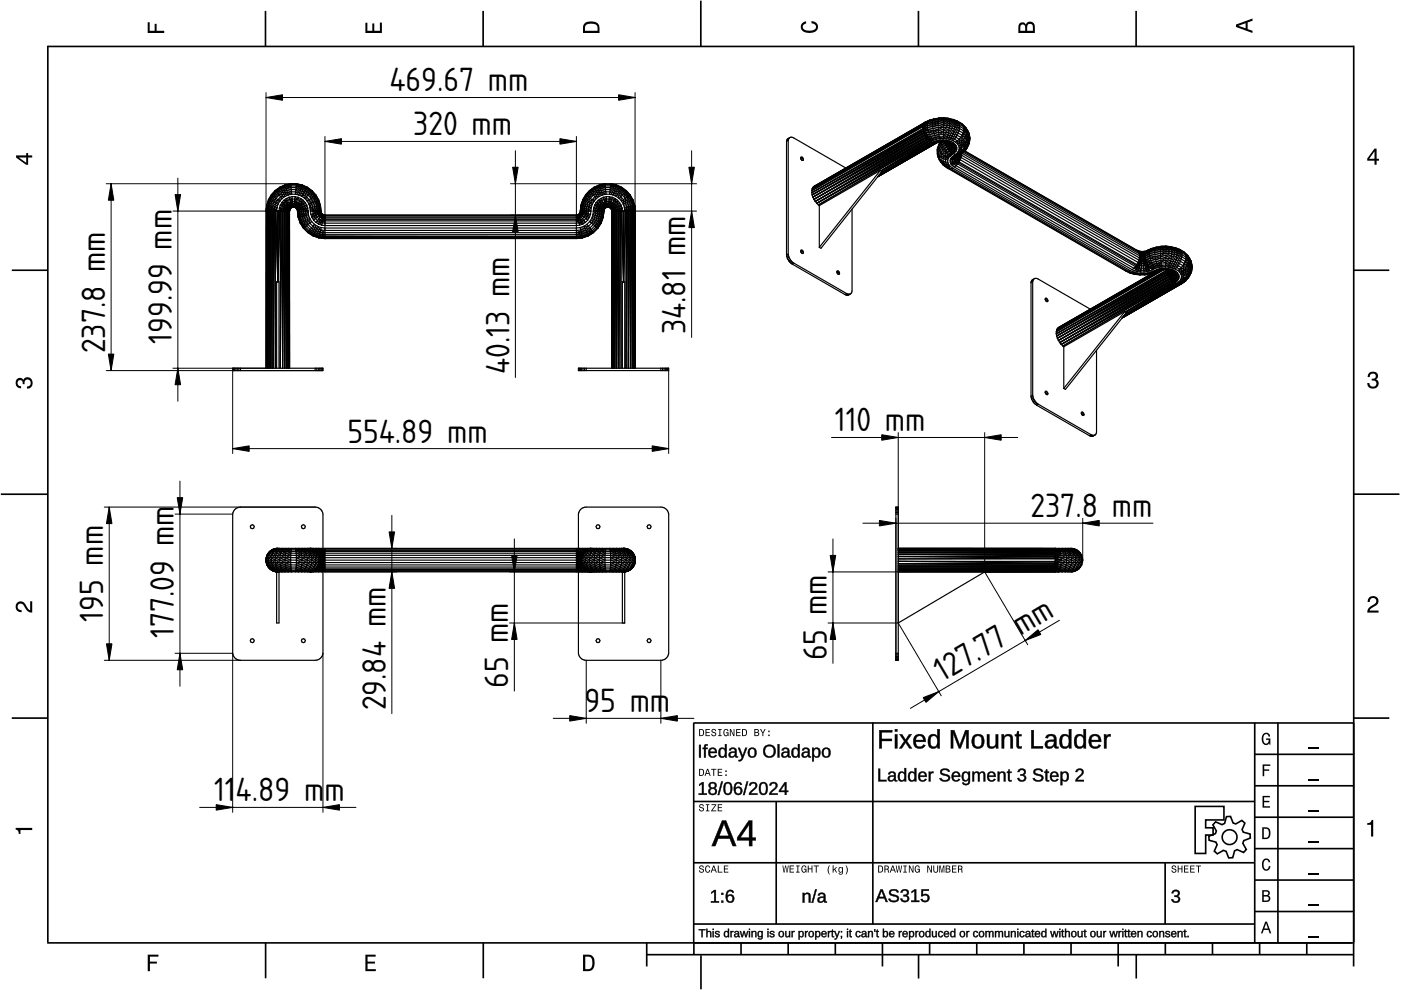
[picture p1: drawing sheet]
<svg xmlns="http://www.w3.org/2000/svg" width="297mm" height="210mm" viewBox="0 0 297 210" stroke-linecap="round" stroke-linejoin="round" font-family="sans-serif">
<defs><g id="words">
<g font-size="6.7">
<text x="82.5" y="19.4">469.67 mm</text>
<text x="87.6" y="28.7">320 mm</text>
<text x="145.4" y="70.9" transform="rotate(-90 145.4 70.9)">34.81 mm</text>
<text x="22.3" y="74.9" transform="rotate(-90 22.3 74.9)">237.8 mm</text>
<text x="36.4" y="72.9" transform="rotate(-90 36.4 72.9)">199.99 mm</text>
<text x="108" y="79.4" transform="rotate(-90 108 79.4)">40.13 mm</text>
<text x="73.6" y="93.8">554.89 mm</text>
<text x="177" y="91.5">110 mm</text>
<text x="218.5" y="109.6">237.8 mm</text>
<text x="21.9" y="131.8" transform="rotate(-90 21.9 131.8)">195 mm</text>
<text x="36.9" y="135.2" transform="rotate(-90 36.9 135.2)">177.09 mm</text>
<text x="175.3" y="140" transform="rotate(-90 175.3 140)">65 mm</text>
<text x="107.8" y="145.9" transform="rotate(-90 107.8 145.9)">65 mm</text>
<text x="199.8" y="144.7" transform="rotate(-31 199.8 144.7)">127.77 mm</text>
<text x="81.8" y="150.6" transform="rotate(-90 81.8 150.6)">29.84 mm</text>
<text x="123.9" y="151">95 mm</text>
<text x="45.4" y="169.9">11</text>
<text x="50" y="169.9">4.89 m</text>
<text x="68.8" y="169.9">m</text>
</g>
</g></defs>
<g fill="none" stroke="#000" stroke-width=".35">
<path d="M10.1 9.9h277M10.1 9.7v190.1M56.3 2.3v7.5M102.4 2.3v7.5M148.6 .1v9.8M194.7 2.3v7.5M240.9 2.3v7.5M287 9.7v195.2M2.5 57.3h7.5M287.1 57.3h7.5M.2 104.8h10M287 104.8h9.7"/>
<path d="M2.5 152.3h7.5M147 153.3h140.1M147.1 153.3v46.7M185.1 153.2v42.8M266 159.9h21M266 153.3v46.7M270.9 153.3v46.7M287.1 152.3h7.5M147 169.9h119M164.6 169.9v26M266 179.9h21M266 173.3h21"/>
<path d="M266 166.6h21M10 199.9h277.1M56.3 199.9v7.5M102.5 199.9v7.5M137.1 199.9v5M147 195.9h119M147 182.9h119M147.1 199.9v2.5M157.1 199.9v2.5M167.1 199.9v2.5M177.1 199.9v2.5M187.1 199.9v5"/>
<path d="M197.1 199.9v2.5M207.1 199.9v2.5M217.1 199.9v2.5M227.1 199.9v2.5M237.1 199.9v5M247 182.9v13M247.1 199.9v2.5M257.1 199.9v2.5M266 193.3h21M266 186.6h21M267.1 199.9v2.5M277.1 199.9v2.5"/>
<path d="M137.1 202.4h150M148.6 202.6v7.2M194.8 202.4v5.1M240.9 202.4v5.1"/>
</g>
<g fill="#000">
<path d="M31.3 4.7h.4v1.8h1.1v-1.4h.4v1.4h1.6v.5h-3.5z" fill-rule="evenodd"/>
<path d="M77.5 4.8h.4v1.7h1v-1.5h.5v1.5h1.1v-1.7h.5v2.2h-3.5z" fill-rule="evenodd"/>
<path d="M124 4.9a2.19 2.19 0 0 0-.4 2.1h3.5v-1.2a1.42 1.42 0 0 0-1.7-1.3zM124.3 5.2a2.14 2.14 0 0 1 2.3 .3l.1 1h-2.7l.1-1z" fill-rule="evenodd"/>
<path d="M170.1 4.9l.8-.4v.5a.7 .7 0 0 0-.7 .5 .7 .7 0 0 0 .3 .8 1.69 1.69 0 0 0 2.5-.6 .9 .9 0 0 0-.9-.8v-.5a1.24 1.24 0 0 1 1.3 1.1 1.24 1.24 0 0 1-1 1.4 2.22 2.22 0 0 1-2.5-.7l-.1-.5z" fill-rule="evenodd"/>
<path d="M216.1 5l-.2 .8v1.2h3.5v-1.3a.98 .98 0 0 0-.7-1.1 .98 .98 0 0 0-1.2 .6 .84 .84 0 0 0-1.4-.2zM216.4 5.3a.54 .54 0 0 1 .7-.1 .54 .54 0 0 1 .3 .6v.7h-1.1zM217.9 5.2a.62 .62 0 0 1 .7-.1 .62 .62 0 0 1 .4 .6v.8h-1.2z" fill-rule="evenodd"/>
<path d="M262.1 5.2v.5l3.5 1.3v-.5l-1.1-.3v-1.4l1.1-.4v-.5zM262.6 5.5l1.5-.6v1.1z" fill-rule="evenodd"/>
<path d="M3.4 32.9v.5l2.1 1.5h.5v-1.5h.8v-.5h-.8v-.5h-.4v.5zM4 33.4h1.6v1.1z" fill-rule="evenodd"/>
<path d="M291.4 31.5l-1.5 2.1v.5h1.5v.8h.5v-.8h.5v-.4h-.5v-2.2zM291.4 32.1v1.6h-1.1z" fill-rule="evenodd"/>
<path d="M3.6 80.4a.86 .86 0 0 1 1.4 .1 1.06 1.06 0 0 1 1.2-.5 1.06 1.06 0 0 1 .7 1.2 1.1 1.1 0 0 1-1.2 1.2v-.5a.71 .71 0 0 0 .8-.9 .71 .71 0 0 0-1.3-.1v.6h-.4a.61 .61 0 0 0-.3-.8 .61 .61 0 0 0-.8 .2 .61 .61 0 0 0 .2 .8l.6 .2v.4a1.15 1.15 0 0 1-1.2-.6 1.15 1.15 0 0 1 .3-1.3z" fill-rule="evenodd"/>
<path d="M290.3 79.1a1.08 1.08 0 0 1 1.3-.2 1.08 1.08 0 0 1 .5 1.3l-.4 .2a1.06 1.06 0 0 1 .6 1.3 1.06 1.06 0 0 1-1.2 .7 1.1 1.1 0 0 1-1.2-1.2h.4a.71 .71 0 0 0 1 .8 .71 .71 0 0 0 .1-1.3h-.6v-.4a.61 .61 0 0 0 .8-.3 .61 .61 0 0 0-.2-.8 .61 .61 0 0 0-.8 .2l-.2 .5h-.4z" fill-rule="evenodd"/>
<path d="M3.6 127.8a1.22 1.22 0 0 1 2 .7l.4 .6 .4 .3v-1.9h.4v2.4a1.8 1.8 0 0 1-1.7-1.4 .71 .71 0 0 0-.9-.5 .71 .71 0 0 0-.5 .8 .71 .71 0 0 0 .9 .6v.4a1.18 1.18 0 0 1-1.2-.6 1.18 1.18 0 0 1 .2-1.4z" fill-rule="evenodd"/>
<path d="M290.3 126.7a1.18 1.18 0 0 1 1.9 .3 1.18 1.18 0 0 1-1 1.7l-.5 .3-.3 .5h1.9v.4h-2.4a1.8 1.8 0 0 1 1.4-1.7 .71 .71 0 0 0 .5-.9 .71 .71 0 0 0-.9-.5 .71 .71 0 0 0-.5 .8h-.4z" fill-rule="evenodd"/>
<path d="M148.2 154.6v1.5h.5a.77 .77 0 0 0 .6-.8 .77 .77 0 0 0-.6-.7zM148.4 154.8a.58 .58 0 0 1 .7 .5 .58 .58 0 0 1-.7 .6zM149.6 154.6v1.5h.9v-.2h-.7v-.5h.6v-.2h-.6v-.4h.7v-.2zM151 154.7a.53 .53 0 0 0 0 .6 .53 .53 0 0 0 .6 .2 .32 .32 0 0 1-.3 .5 .32 .32 0 0 1-.3-.4h-.2a.5 .5 0 0 0 .7 .5 .5 .5 0 0 0 .1-.8l-.4-.1a.28 .28 0 0 1-.1-.4 .28 .28 0 0 1 .4-.1 .28 .28 0 0 1 .1 .3h.2a.51 .51 0 0 0-.3-.4 .51 .51 0 0 0-.5 .1zM152.3 154.6v.2h.2v1.1h-.2v.2h.7v-.2h-.3v-1.1h.3v-.2zM153.5 154.7a.81 .81 0 0 0 .5 1.4l.3-.2 .2 .2v-.8h-.6v.1h.4l-.2 .5a.6 .6 0 0 1-.5-.6 .6 .6 0 0 1 .4-.6l.2 .3h.3l-.2-.3a.53 .53 0 0 0-.8 0zM154.7 154.6v1.5h.2v-1.3l.6 1.3h.2v-1.5h-.2v1.2l-.5-1.2zM156.1 154.6v1.5h.9v-.2h-.7v-.5h.6v-.2h-.6v-.4h.7v-.2zM157.3 154.6v1.5h.5a.77 .77 0 0 0 .6-.8 .77 .77 0 0 0-.6-.7zM157.5 154.8a.57 .57 0 0 1 .7 .5 .57 .57 0 0 1-.7 .6zM159.9 154.6v1.5h.6a.42 .42 0 0 0 .5-.3 .42 .42 0 0 0-.3-.5l.2-.2-.1-.4zM160.1 154.8h.3a.23 .23 0 0 1 .3 .2 .23 .23 0 0 1-.3 .2h-.3zM160.1 155.4h.4a.26 .26 0 0 1 .3 .2 .26 .26 0 0 1-.3 .3h-.4zM161.1 154.6l.5 .9v.6h.2v-.6l.5-.9h-.2l-.4 .7-.3-.7zM162.9 155.8v.3h.3v-.3zM162.9 154.9v.3h.3v-.3z" fill-rule="evenodd"/>
<path d="M267.8 155.7a.85 .85 0 0 1 .9-.3 .85 .85 0 0 1 .6 .8h-.3l-.1-.3a.49 .49 0 0 0-.4-.3 .49 .49 0 0 0-.5 .3 1.2 1.2 0 0 0 .4 1.8 .66 .66 0 0 0 .6-.8h-.6v-.3h.9v1.3h-.1l-.1-.3-.3 .3a.85 .85 0 0 1-1.2-.7v-1.1z" fill-rule="evenodd"/>
<path d="M3.3 175.5h3.5v.5h-2.5v.8h-.3a.77 .77 0 0 0-.7-.9z" fill-rule="evenodd"/>
<path d="M148.4 170.6a.53 .53 0 0 0 0 .6 .53 .53 0 0 0 .6 .2 .32 .32 0 0 1-.3 .5 .32 .32 0 0 1-.3-.4h-.2a.5 .5 0 0 0 .7 .6 .5 .5 0 0 0 .1-.9l-.4-.1a.28 .28 0 0 1-.1-.4 .28 .28 0 0 1 .4-.1 .28 .28 0 0 1 .1 .4h.2a.51 .51 0 0 0-.3-.5 .51 .51 0 0 0-.5 .1zM149.7 170.5v.2h.2v1.1h-.2v.2h.7v-.2h-.3v-1.1h.3v-.2zM150.8 170.5v.2h.8l-.8 1.3h1.1v-.2h-.9l.9-1.3zM152.2 170.5v1.5h.9v-.2h-.7v-.5h.6v-.1h-.6v-.5h.7v-.2z" fill-rule="evenodd"/>
<path d="M148.2 163v1.5h.5a.77 .77 0 0 0 .6-.7 .77 .77 0 0 0-.6-.8zM148.4 163.2a.58 .58 0 0 1 .7 .6 .58 .58 0 0 1-.7 .5zM149.9 163l-.5 1.5h.2l.1-.4h.6l.2 .4h.2l-.6-1.5zM150 163.2l.3 .7h-.5zM150.8 163v.2h.4v1.3h.2v-1.3h.5v-.2zM152.2 163v1.5h.9v-.2h-.7v-.5h.6v-.2h-.6v-.4h.7v-.2zM153.8 164.2v.3h.3v-.3zM153.8 163.4v.3h.3v-.3z" fill-rule="evenodd"/>
<path d="M267.7 168.7h1.5v.3h-1.2v.8h1.1v.3h-1.1v.8h1.3v.3h-1.6z" fill-rule="evenodd"/>
<path d="M267.7 162.1h1.6v.3h-1.3v.7h1.1v.3h-1.1v1.2h-.3z" fill-rule="evenodd"/>
<path d="M267.6 175.4v2.5h.8a1.37 1.37 0 0 0 .7-2.2 1.56 1.56 0 0 0-1.5-.3zM267.9 175.7a.98 .98 0 0 1 1.2 .7 .98 .98 0 0 1-.7 1.2h-.5z" fill-rule="evenodd"/>
<path d="M289.9 174.5a.77 .77 0 0 0 .9-.7h.4v3.6h-.5v-2.5h-.8z" fill-rule="evenodd"/>
<path d="M148.4 183.6a.53 .53 0 0 0 0 .6 .53 .53 0 0 0 .6 .2 .32 .32 0 0 1-.3 .5 .32 .32 0 0 1-.3-.4h-.2a.5 .5 0 0 0 .7 .6 .5 .5 0 0 0 .1-.9l-.4-.1a.28 .28 0 0 1-.1-.4 .28 .28 0 0 1 .4-.1 .28 .28 0 0 1 .1 .4h.2a.51 .51 0 0 0-.3-.5 .51 .51 0 0 0-.5 .1zM149.6 183.7l-.1 .2a.67 .67 0 0 0 .1 .9 .67 .67 0 0 0 .8 .1l.2-.4h-.2l-.2 .3a.6 .6 0 0 1-.5-.5 .6 .6 0 0 1 .5-.6l.2 .3h.2l-.2-.4a.5 .5 0 0 0-.8 .1zM151.2 183.5l-.5 1.5h.2l.1-.4h.6l.2 .4h.2l-.6-1.5zM151.3 183.7l.3 .7h-.5zM152.2 183.5v1.5h1v-.2h-.8v-1.3zM153.5 183.5v1.5h.9v-.2h-.7v-.5h.6v-.2h-.6v-.4h.7v-.2z" fill-rule="evenodd"/>
<path d="M165.9 183.5l.2 1.5h.2l.3-1.3 .2 1.3h.2l.2-1.5h-.1l-.2 1.3-.2-1.3h-.2l-.2 1.3-.2-1.3zM167.4 183.5v1.5h1v-.2h-.8v-.5h.7v-.2h-.7v-.4h.7v-.2zM168.8 183.5v.2h.3v1.1h-.3v.2h.7v-.2h-.2v-1.1h.2v-.2zM170 183.7a.82 .82 0 0 0 .6 1.3l.3-.2 .1 .2v-.8h-.5v.2h.3l-.2 .4a.6 .6 0 0 1-.5-.5 .6 .6 0 0 1 .5-.6l.2 .3h.2l-.2-.4a.53 .53 0 0 0-.8 .1zM171.3 183.5v1.5h.2v-.7h.6v.7h.2v-1.5h-.2v.6h-.6v-.6zM172.5 183.5v.2h.5v1.3h.2v-1.3h.4v-.2zM175.8 183.5a1.35 1.35 0 0 0 .2 1.9 1.84 1.84 0 0 1 0-1.9zM176.5 183.5v1.5h.2v-.4l.2-.2 .4 .6h.2l-.4-.7 .4-.5h-.2l-.6 .6v-.9zM177.9 184a.59 .59 0 0 0-.2 .7 .59 .59 0 0 0 .7 .3l.1-.2a.31 .31 0 0 1-.1 .5 .31 .31 0 0 1-.4-.2h-.2a.47 .47 0 0 0 .5 .4 .47 .47 0 0 0 .4-.5v-1.2h-.2v.2l-.3-.2zM178 184.1l.1-.1a.42 .42 0 0 1 .4 .4 .42 .42 0 0 1-.4 .5l-.1-.3zM179.3 183.5a1.85 1.85 0 0 1 0 1.9 1.22 1.22 0 0 0 0-1.9z" fill-rule="evenodd"/>
<path d="M186.2 183.5v1.5h.5a.77 .77 0 0 0 .6-.7 .77 .77 0 0 0-.6-.8zM186.4 183.7a.58 .58 0 0 1 .6 .6 .58 .58 0 0 1-.6 .5zM187.5 183.5v1.5h.2v-.6a.45 .45 0 0 1 .5 .1 .45 .45 0 0 1 .1 .5h.2l-.2-.7a.42 .42 0 0 0 .1-.5 .42 .42 0 0 0-.4-.3zM187.7 183.7h.3a.26 .26 0 0 1 .3 .2 .26 .26 0 0 1-.4 .3h-.2zM189.2 183.5l-.6 1.5h.2l.2-.4h.6l.1 .4h.2l-.5-1.5zM189.3 183.7l.2 .7h-.4zM189.9 183.5l.3 1.5h.2l.2-1.3 .2 1.3h.2l.3-1.5h-.2l-.2 1.3-.2-1.3h-.2l-.2 1.3-.2-1.3zM191.5 183.5v.2h.3v1.1h-.3v.2h.8v-.2h-.3v-1.1h.3v-.2zM192.7 183.5v1.5h.2v-1.2l.6 1.2h.2v-1.5h-.2v1.2l-.6-1.2zM194.1 183.7a.81 .81 0 0 0 .5 1.3l.3-.2 .1 .2v-.8h-.5v.2h.3l-.2 .4a.6 .6 0 0 1-.5-.5 .6 .6 0 0 1 .5-.6l.2 .3h.2l-.2-.4a.53 .53 0 0 0-.7 .1zM196.6 183.5v1.5h.2v-1.2l.6 1.2h.2v-1.5h-.2v1.2l-.6-1.2zM197.9 183.5v.9a.52 .52 0 0 0 .5 .6 .52 .52 0 0 0 .5-.6v-.9h-.2v.9a.33 .33 0 0 1-.3 .5 .33 .33 0 0 1-.3-.5v-.9zM199.2 183.5v1.5h.1v-1.4l.3 1.4h.2l.3-1.4v1.4h.1v-1.5h-.2l-.3 1.3-.3-1.3zM200.5 183.5v1.5h.6a.42 .42 0 0 0 .4-.3 .42 .42 0 0 0-.2-.5l.2-.2-.1-.4zM200.7 183.7h.3a.23 .23 0 0 1 .3 .2 .23 .23 0 0 1-.3 .2h-.3zM200.7 184.3h.3a.26 .26 0 0 1 .3 .3 .26 .26 0 0 1-.3 .2h-.3zM201.8 183.5v1.5h1v-.2h-.8v-.5h.7v-.2h-.7v-.4h.8v-.2zM203.1 183.5v1.5h.2v-.6a.45 .45 0 0 1 .5 .1 .45 .45 0 0 1 .1 .5h.2l-.2-.7a.42 .42 0 0 0 .1-.5 .42 .42 0 0 0-.4-.3zM203.3 183.7h.3a.26 .26 0 0 1 .3 .2 .26 .26 0 0 1-.4 .3h-.2z" fill-rule="evenodd"/>
<path d="M248.5 183.6a.53 .53 0 0 0 0 .6 .53 .53 0 0 0 .6 .2 .32 .32 0 0 1-.2 .5 .32 .32 0 0 1-.3-.4h-.2a.5 .5 0 0 0 .6 .6 .5 .5 0 0 0 .2-.9l-.4-.1a.28 .28 0 0 1-.1-.4 .28 .28 0 0 1 .3-.1 .28 .28 0 0 1 .2 .4h.2a.51 .51 0 0 0-.3-.5 .51 .51 0 0 0-.6 .1zM249.7 183.5v1.5h.2v-.7h.6v.7h.2v-1.5h-.2v.6h-.6v-.6zM251 183.5v1.5h1v-.2h-.8v-.5h.7v-.2h-.7v-.4h.8v-.2zM252.3 183.5v1.5h1v-.2h-.8v-.5h.7v-.2h-.7v-.4h.8v-.2zM253.5 183.5v.2h.5v1.3h.2v-1.3h.5v-.2z" fill-rule="evenodd"/>
<path d="M268.3 195.4l-1 2.5h.4l.2-.7h1l.3 .7h.3l-.9-2.5zM268.4 195.8l.4 1.1h-.7z" fill-rule="evenodd"/>
<path d="M267.6 188.7v2.5h1a.7 .7 0 0 0 .7-.5 .7 .7 0 0 0-.4-.8 .61 .61 0 0 0 .3-.8 .61 .61 0 0 0-.7-.4zM267.9 189h.6a.38 .38 0 0 1 .4 .4 .38 .38 0 0 1-.5 .4h-.5zM267.9 190.1h.6a.44 .44 0 0 1 .5 .4 .44 .44 0 0 1-.5 .4h-.6z" fill-rule="evenodd"/>
<path d="M267.8 182.3a.85 .85 0 0 1 .9-.3 .85 .85 0 0 1 .6 .8h-.3l-.1-.2a.47 .47 0 0 0-.4-.3 .47 .47 0 0 0-.4 .3 1.21 1.21 0 0 0 .4 1.7 .64 .64 0 0 0 .5-.7h.4a.89 .89 0 0 1-.8 1 .89 .89 0 0 1-1-.7v-1.1z" fill-rule="evenodd"/>
<path d="M31.3 202.4h2.3v.4h-1.8v1.1h1.5v.4h-1.5v1.6h-.5z" fill-rule="evenodd"/>
<path d="M77.5 202.4h2.1v.4h-1.7v1.1h1.6v.4h-1.6v1.2h1.8v.4h-2.2z" fill-rule="evenodd"/>
<path d="M123.6 202.4v3.5h1.2a1.42 1.42 0 0 0 1.3-1.7 1.38 1.38 0 0 0-1.3-1.8zM124.1 202.8l1 .1a1.89 1.89 0 0 1 0 2.5l-1 .1z" fill-rule="evenodd"/>
</g>
<path d="M277.3 158.6h2.2M277.3 178.6h2.2M277.3 172h2.2M277.3 165.3h2.2M277.3 198.6h2.2M277.3 192h2.2M277.3 185.3h2.2" fill="none" stroke="#000" stroke-width=".25"/>
<g fill="#000">
<path d="M248.7 188.9a.79 .79 0 0 1 1.1-.1 .79 .79 0 0 1 .1 1.1l-.3 .1a.72 .72 0 0 1 .6 .9 .72 .72 0 0 1-.9 .5l-.8-.3-.1-.4h.3a.54 .54 0 0 0 .8 .4 .54 .54 0 0 0 .2-.8l-.7-.1v-.3a.52 .52 0 0 0 .8-.3 .52 .52 0 0 0-.4-.7 .52 .52 0 0 0-.6 .5h-.4z"/>
<path d="M186.4 154.8h2.8v.4h-2.3v1.5h2.2v.4h-2.2v1.6h-.5zM189.7 155.7h.5v3h-.5zM189.7 154.6h.5v.5h-.5zM190.7 155.7h.6l.7 1.2 .7-1.2h.6l-1 1.4 1 1.6h-.5l-.8-1.3-.8 1.3h-.5l1-1.6zM194 156a1.34 1.34 0 0 1 1.6-.2 1.34 1.34 0 0 1 .7 1.5h-2.1a.86 .86 0 0 0 .5 1 .86 .86 0 0 0 1-.4l.5 .1a1.4 1.4 0 0 1-1.8 .6 1.4 1.4 0 0 1-.7-1.8zM194.4 156.3l-.2 .6h1.6a.79 .79 0 0 0-.5-.8 .79 .79 0 0 0-.9 .2zM197.1 155.9a1.05 1.05 0 0 1 1.6 .3v-1.6h.5v4.1h-.4v-.5a1.13 1.13 0 0 1-1.5 .4 1.13 1.13 0 0 1-.6-1.4l.1-.6zM197.6 156.1a1.73 1.73 0 0 0 .1 2.2h.2a.9 .9 0 0 0 .8-1.2 .82 .82 0 0 0-.2-.9 .82 .82 0 0 0-.9-.1zM201.6 154.8h.7l1.2 3.3 1.2-3.3h.6v3.9h-.4v-3.4l-1.2 3.4h-.4l-1.2-3.4v3.4h-.5zM206.5 155.9a1.39 1.39 0 0 1 1.7 0 1.39 1.39 0 0 1 .4 1.6 1.32 1.32 0 0 1-1.4 1.2 1.32 1.32 0 0 1-1.2-1.5l.1-.6zM206.9 156.1a1.58 1.58 0 0 0 .2 2.2h.2a.88 .88 0 0 0 .9-1.1 .85 .85 0 0 0-.3-1 .85 .85 0 0 0-1-.1zM209.3 155.7h.5v1.9a.71 .71 0 0 0 .7 .8 .71 .71 0 0 0 .6-1v-1.7h.5v3h-.4l-.1-.5a.99 .99 0 0 1-1.1 .5 .99 .99 0 0 1-.7-1zM212.4 155.7h.4l.1 .5a.99 .99 0 0 1 1.1-.5 .99 .99 0 0 1 .7 1v2h-.5v-1.9a.71 .71 0 0 0-.7-.8 .71 .71 0 0 0-.6 .9v1.8h-.5zM215.7 155.1h.3v.6h.6v.4h-.6v2l.2 .2h.4v.3l-.3 .1a.6 .6 0 0 1-.8-.7v-1.9h-.3v-.4h.3zM218.7 154.8h.5v3.4h1.9v.5h-2.4zM222 155.9a1.17 1.17 0 0 1 1.2-.3 1.17 1.17 0 0 1 .8 1v1.5l.1 .2h.3v.3a.59 .59 0 0 1-.6 .1 .59 .59 0 0 1-.3-.6 1 1 0 0 1-1.2 .6 1 1 0 0 1-.7-1.1l.4-.6 1.5-.1a.67 .67 0 0 0-.5-.9 .67 .67 0 0 0-.8 .5h-.5zM222.3 157.4a.61 .61 0 0 0 0 .9 .61 .61 0 0 0 1-.3l.2-.8zM225 155.9a1.05 1.05 0 0 1 1.6 .3v-1.6h.5v4.1h-.4l-.1-.5a1.13 1.13 0 0 1-1.4 .4 1.13 1.13 0 0 1-.6-1.4l.1-.6zM225.4 156.1a1.73 1.73 0 0 0 .2 2.2h.2a.9 .9 0 0 0 .8-1.2 .82 .82 0 0 0-.2-.9 .82 .82 0 0 0-1-.1zM228.1 155.9a1.05 1.05 0 0 1 1.6 .3v-1.6h.5v4.1h-.4v-.5a1.13 1.13 0 0 1-1.5 .4 1.13 1.13 0 0 1-.6-1.4l.1-.6zM228.6 156.1a1.73 1.73 0 0 0 .1 2.2h.2a.9 .9 0 0 0 .8-1.2 .82 .82 0 0 0-.2-.9 .82 .82 0 0 0-.9-.1zM231.2 156a1.34 1.34 0 0 1 1.6-.2 1.34 1.34 0 0 1 .7 1.5h-2.1a.86 .86 0 0 0 .5 1 .86 .86 0 0 0 1-.4l.5 .1a1.4 1.4 0 0 1-1.8 .6 1.4 1.4 0 0 1-.7-1.8zM231.6 156.3l-.2 .6h1.6a.79 .79 0 0 0-.5-.8 .79 .79 0 0 0-.9 .2zM234.1 155.7h.4l.1 .6a.71 .71 0 0 1 .9-.6v.4a.74 .74 0 0 0-.8 .2 .74 .74 0 0 0-.1 .8v1.6h-.5z"/>
<path d="M186.4 154.8h2.8v.5l-2.3-.1v1.5l2.2-.1v.5h-2.2l.1 1.6h-.6zM186.4 154.8v3.9h.5v-1.6h2.2v-.4h-2.2v-1.5h2.3v-.4zM189.7 155.7h.6v3h-.6zM189.7 155.7v3h.5v-3zM189.7 154.6h.6v.5h-.6zM189.7 154.6v.5h.5v-.5zM190.6 155.7h.7l.7 1.2 .7-1.2h.7l-1.1 1.4 1.1 1.6h-.6l-.8-1.3-.8 1.3h-.6l1.1-1.6zM190.7 155.7l1.1 1.4-1.1 1.6h.5l.8-1.3 .8 1.3h.5l-1.1-1.6 1.1-1.4h-.6l-.7 1.2-.7-1.2zM193.9 156a1.36 1.36 0 0 1 1.7-.3 1.36 1.36 0 0 1 .7 1.6h-2.1a.84 .84 0 0 0 .5 .9 .84 .84 0 0 0 1.1-.4l.4 .2a1.44 1.44 0 0 1-1.8 .6 1.44 1.44 0 0 1-.8-1.8zM194 156.1a1.53 1.53 0 0 0-.2 1.7 1.53 1.53 0 0 0 1.6 .8l.8-.5-.5-.2a.78 .78 0 0 1-1.2 .4l-.3-.4-.1-.7 2.1 .1a1.3 1.3 0 0 0-.6-1.5 1.3 1.3 0 0 0-1.6 .3zM194.4 156.3l-.2 .6h1.5a.75 .75 0 0 0-.4-.8 .75 .75 0 0 0-.9 .2zM194.4 156.2a.81 .81 0 0 1 .9-.2 .81 .81 0 0 1 .5 1h-1.7zM197.1 155.9a1.02 1.02 0 0 1 1.6 .3v-1.6h.6v4.1h-.6v-.5a1.03 1.03 0 0 1-1.7 .2l-.3-.8a2.16 2.16 0 0 1 .4-1.7zM197.2 155.9a1.91 1.91 0 0 0 .3 2.7 1.17 1.17 0 0 0 1.3-.5v.6h.4v-4.1h-.5v1.6a.98 .98 0 0 0-1.5-.3zM197.6 156.2a1.71 1.71 0 0 0 .1 2.1h.5a1.41 1.41 0 0 0 0-2.2zM197.5 156.1a.86 .86 0 0 1 1 .1 .86 .86 0 0 1 .3 .9 .86 .86 0 0 1-.3 1.1 .86 .86 0 0 1-1.1-.1l-.2-1.3zM201.6 154.8h.7l1.2 3.3 1.1-3.3h.8v3.9h-.6l.1-3.4-.1 .5-1.1 2.9h-.4l-1.3-3.4 .1 3.4h-.5zM201.6 154.8v3.9h.5v-3.4l1.2 3.4h.4l1.2-3.4v3.4h.4v-3.9h-.6l-1.2 3.3-1.2-3.3zM206.5 155.9a1.44 1.44 0 0 1 1.7 0 1.44 1.44 0 0 1 .5 1.6 1.36 1.36 0 0 1-1.5 1.2 1.36 1.36 0 0 1-1.2-1.5v-.6zM206.5 155.9a1.56 1.56 0 0 0-.4 1.7 1.56 1.56 0 0 0 1.2 1.1 1.33 1.33 0 0 0 1.3-1.9 1.25 1.25 0 0 0-.7-1.1 1.25 1.25 0 0 0-1.4 .2zM206.9 156.2a1.54 1.54 0 0 0 .2 2.1h.2a.84 .84 0 0 0 .8-1.1 .81 .81 0 0 0-.2-1 .81 .81 0 0 0-1 0zM206.9 156.1a.9 .9 0 0 1 1 .1 .9 .9 0 0 1 .3 1 .9 .9 0 0 1-.8 1.2 .9 .9 0 0 1-.9-1.2l.1-.7zM209.2 155.7h.6v1.9a.66 .66 0 0 0 .7 .7 .66 .66 0 0 0 .6-.9v-1.7h.6v3h-.6v-.5a1 1 0 0 1-1.1 .5 1 1 0 0 1-.8-1zM209.3 155.7v2a.97 .97 0 0 0 .8 .9 .97 .97 0 0 0 1-.5l.1 .6h.4v-3h-.5l.1 1.7a.75 .75 0 0 1-.7 1 .75 .75 0 0 1-.8-.8l.1-1.9zM212.3 155.7h.6v.5a1 1 0 0 1 1.1-.6 1 1 0 0 1 .8 1.1v2h-.6v-1.9a.66 .66 0 0 0-.7-.7 .66 .66 0 0 0-.6 .8v1.8h-.6zM212.4 155.7v3h.5l-.1-1.8a.75 .75 0 0 1 .7-.9 .75 .75 0 0 1 .8 .8l-.1 1.9h.5v-2a.97 .97 0 0 0-.7-1 .97 .97 0 0 0-1.1 .6l-.1-.6zM215.7 155h.4l-.1 .7h.6v.4h-.6l.1 2 .1 .1h.5v.4a.79 .79 0 0 1-1.2-.6v-1.9h-.4v-.4h.4zM215.7 155.1l-.1 .7-.4-.1v.4l.4-.1v2a.65 .65 0 0 0 .3 .6 .65 .65 0 0 0 .7 0v-.3h-.4l-.2-.4v-1.9l.6 .1v-.4l-.6 .1v-.7zM218.6 154.8h.6v3.4h2v.5h-2.6zM218.7 154.8v3.9h2.4v-.5l-2 .1 .1-3.5zM221.9 155.9a1.26 1.26 0 0 1 2.1 .7v1.5l.1 .2h.3v.3a.6 .6 0 0 1-.6 .1 .6 .6 0 0 1-.3-.6 1.03 1.03 0 0 1-1.3 .7 1.03 1.03 0 0 1-.7-1.3 1.03 1.03 0 0 1 1.3-.7l.6 .1a.64 .64 0 0 0-.4-.8 .64 .64 0 0 0-.8 .4h-.6zM222.1 155.9l-.4 .6h.5a.62 .62 0 0 1 .4-.6 .62 .62 0 0 1 .6 .2l.2 .2 .1 .6h-.7a.94 .94 0 0 0-1.2 .5 .94 .94 0 0 0 .5 1.2 .94 .94 0 0 0 1.2-.3l.2-.3a.55 .55 0 0 0 .3 .6 .55 .55 0 0 0 .6 0v-.3l-.3 .1-.2-.3v-1.5a1.12 1.12 0 0 0-.7-.9 1.12 1.12 0 0 0-1.1 .2zM222.3 157.4a.57 .57 0 0 0 .1 .9 .57 .57 0 0 0 .8-.3l.3-.8zM222.2 157.3l1.3-.1a.85 .85 0 0 1-.4 1 .85 .85 0 0 1-1.1-.2zM225 155.9a1.02 1.02 0 0 1 1.6 .3v-1.6h.6v4.1h-.6v-.5a1.03 1.03 0 0 1-1.7 .2l-.3-.8a2.16 2.16 0 0 1 .4-1.7zM225.1 155.9a1.91 1.91 0 0 0 .3 2.7 1.17 1.17 0 0 0 1.3-.5v.6h.4v-4.1h-.5v1.6a.98 .98 0 0 0-1.5-.3zM225.5 156.2a1.71 1.71 0 0 0 .1 2.1h.5a1.41 1.41 0 0 0 0-2.2zM225.4 156.1a.86 .86 0 0 1 1 .1 .86 .86 0 0 1 .3 .9 .86 .86 0 0 1-.3 1.1 .86 .86 0 0 1-1.1-.1l-.2-1.3zM228.1 155.9a1.02 1.02 0 0 1 1.6 .3v-1.6h.6v4.1h-.6v-.5a1.03 1.03 0 0 1-1.7 .2l-.3-.8a2.16 2.16 0 0 1 .4-1.7zM228.2 155.9a1.91 1.91 0 0 0 .3 2.7 1.17 1.17 0 0 0 1.3-.5v.6h.4v-4.1h-.5v1.6a.98 .98 0 0 0-1.5-.3zM228.6 156.2a1.71 1.71 0 0 0 .1 2.1h.5a1.41 1.41 0 0 0 0-2.2zM228.5 156.1a.86 .86 0 0 1 1 .1 .86 .86 0 0 1 .3 .9 .86 .86 0 0 1-.3 1.1 .86 .86 0 0 1-1.1-.1l-.2-1.3zM231.1 156a1.36 1.36 0 0 1 1.7-.3 1.36 1.36 0 0 1 .7 1.6h-2.1a.84 .84 0 0 0 .5 .9 .84 .84 0 0 0 1.1-.4l.4 .2a1.44 1.44 0 0 1-1.8 .6 1.44 1.44 0 0 1-.8-1.8zM231.2 156.1a1.53 1.53 0 0 0-.2 1.7 1.53 1.53 0 0 0 1.6 .8l.8-.5-.5-.2a.78 .78 0 0 1-1.2 .4l-.3-.4-.1-.7 2.1 .1a1.3 1.3 0 0 0-.6-1.5 1.3 1.3 0 0 0-1.6 .3zM231.6 156.3l-.2 .6h1.5a.75 .75 0 0 0-.4-.8 .75 .75 0 0 0-.9 .2zM231.6 156.2a.81 .81 0 0 1 .9-.2 .81 .81 0 0 1 .5 1h-1.7zM234 155.7h.6v.6a.65 .65 0 0 1 .9-.6v.5a.69 .69 0 0 0-.7 .2 .69 .69 0 0 0-.2 .7v1.6h-.6zM234.1 155.7v3h.5l-.1-1.6a.74 .74 0 0 1 .2-.8 .74 .74 0 0 1 .8-.2v-.4a.96 .96 0 0 0-1 .7v-.7z"/>
<path d="M148.2 166.3l.7-.5h.3v2.4h.7v.4h-1.8v-.4h.7l.1-2-.7 .5zM148.2 166.3l.1 .3 .6-.5v2.2l-.7-.1v.3h1.6v-.3l-.7 .1 .1-2.4h-.3zM150.4 166a.84 .84 0 0 1 1.2-.1 .84 .84 0 0 1 .1 1.1l-.2 .1a.71 .71 0 0 1 .6 .7 .71 .71 0 0 1-.5 .7 .88 .88 0 0 1-1.2-.1 .88 .88 0 0 1 0-1.2l.3-.1a.64 .64 0 0 1-.5-.5 .64 .64 0 0 1 .2-.6zM150.5 166a.69 .69 0 0 0 .3 1.2 .73 .73 0 0 0-.5 1 .73 .73 0 0 0 1.1 .3 .72 .72 0 0 0 .6-.7 .72 .72 0 0 0-.6-.7 .67 .67 0 0 0 .4-.9 .67 .67 0 0 0-.9-.3zM150.6 167.8a.51 .51 0 0 0 1 0 .51 .51 0 0 0-1 0zM150.5 167.8a.6 .6 0 0 1 1.2 0 .6 .6 0 0 1-1.2 0zM150.6 166.5a.45 .45 0 0 0 .9 0 .45 .45 0 0 0-.9 0zM150.6 166.5a.54 .54 0 0 1 1 0 .54 .54 0 0 1-1 0zM152.9 165.7h.4l-.8 2.9h-.4zM152.9 165.7l-.7 2.9h.3l.7-2.8zM153.8 165.9a1.04 1.04 0 0 1 1.2 .1 1.04 1.04 0 0 1 .3 1.2 1.01 1.01 0 0 1-.4 1.2 1.01 1.01 0 0 1-1.3-.2 2.22 2.22 0 0 1 .2-2.3zM153.8 166a1.81 1.81 0 0 0 .2 2.5 1 1 0 0 0 1.2-1.3 .97 .97 0 0 0-.3-1.1 .97 .97 0 0 0-1.1-.1zM154 166.2a1.79 1.79 0 0 0 .1 2h.4a1.62 1.62 0 0 0 0-2zM154 166.2l.5-.1a1.65 1.65 0 0 1 0 2.2h-.4a1.69 1.69 0 0 1-.1-2.1zM156 165.9a.77 .77 0 0 1 .8-.1 .77 .77 0 0 1 .5 .6l-.3 .1a.53 .53 0 0 0-.7-.3 .53 .53 0 0 0-.3 .6l-.1 .3a.78 .78 0 0 1 .7-.4 .78 .78 0 0 1 .7 .5 .95 .95 0 0 1-.6 1.4 .95 .95 0 0 1-1.1-1v-1zM156.1 166a1.73 1.73 0 0 0 .2 2.5 .84 .84 0 0 0 1-1 .84 .84 0 0 0-1.4-.4 .72 .72 0 0 1 .1-.8 .72 .72 0 0 1 .9-.1l.1 .2h.3a.76 .76 0 0 0-1.2-.4zM155.9 167.6a.55 .55 0 0 0 1.1 0 .55 .55 0 0 0-1.1 0zM155.8 167.7a.65 .65 0 0 1 1.3 0 .65 .65 0 0 1-1.3 0zM158.3 165.7h.4l-.8 2.9h-.4zM158.3 165.7l-.7 2.9h.2l.8-2.8zM159.1 166a.9 .9 0 0 1 1.4 .1 .9 .9 0 0 1-.5 1.4l-.8 .7h1.4v.4h-1.8l.1-.6 .6-.6a.75 .75 0 0 0 .4-1.2h-.5l-.2 .4h-.4zM159.1 166l-.3 .5h.4a.56 .56 0 0 1 .9-.3 .56 .56 0 0 1-.2 .9l-.8 .8-.3 .6h1.8v-.3l-1.5 .1 .6-.7a.97 .97 0 0 0 .4-1.7h-.6zM161.3 165.9a1.04 1.04 0 0 1 1.2 .1 1.04 1.04 0 0 1 .3 1.2 1.01 1.01 0 0 1-.4 1.2 1.01 1.01 0 0 1-1.3-.2 2.22 2.22 0 0 1 .2-2.3zM161.3 166a1.81 1.81 0 0 0 .3 2.5 1 1 0 0 0 1.1-1.3 .97 .97 0 0 0-.3-1.1 .97 .97 0 0 0-1.1-.1zM161.5 166.2a1.79 1.79 0 0 0 .2 2h.3a1.62 1.62 0 0 0 0-2zM161.5 166.2l.5-.1a1.65 1.65 0 0 1 0 2.2h-.4a1.69 1.69 0 0 1-.1-2.1zM163.4 166a.9 .9 0 0 1 1.4 .1 .9 .9 0 0 1-.5 1.4l-.8 .7h1.4v.4h-1.8l.1-.6 .6-.6a.75 .75 0 0 0 .4-1.2h-.5l-.2 .4h-.4zM163.4 166l-.3 .5h.4a.56 .56 0 0 1 .9-.3 .56 .56 0 0 1-.2 .9l-.8 .8-.3 .6h1.8v-.3l-1.5 .1 .6-.7a.97 .97 0 0 0 .4-1.7h-.6zM166.4 165.8h.4l-.1 1.8h.5v.4l-.5-.1 .1 .7h-.4v-.7l-1.3 .1v-.4zM166.4 165.9l-1.2 1.8v.2h1.3l-.1 .6h.3v-.6h.4v-.3l-.4 .1v-1.8zM166.4 166.2l-.9 1.5 .9-.1zM166.4 166.2l.1 1.5h-1.1z"/>
<path d="M148.2 166.3l.7-.4h.3v2.3h.6v.3h-1.6v-.3h.6v-2l-.6 .4zM150.5 166a.81 .81 0 0 1 1-.1 .81 .81 0 0 1 .3 1l-.3 .2a.78 .78 0 0 1 .4 1.1 .78 .78 0 0 1-1.1 .3 .72 .72 0 0 1-.6-.6 .72 .72 0 0 1 .5-.8l-.4-.4v-.4zM150.6 167.8a.55 .55 0 0 0 1 0 .55 .55 0 0 0-1 0zM150.6 166.5a.5 .5 0 0 0 1 0 .5 .5 0 0 0-1 0zM152.9 165.7h.3l-.7 2.9h-.3zM153.8 166a1 1 0 0 1 1.2 .1 1 1 0 0 1 .2 1.1 .97 .97 0 0 1-.3 1.2 .97 .97 0 0 1-1.3-.2 2.18 2.18 0 0 1 .2-2.2zM154 166.2a1.8 1.8 0 0 0 .1 2h.4a1.64 1.64 0 0 0 0-2.1zM156 166l.3-.1a.79 .79 0 0 1 1 .5h-.3a.56 .56 0 0 0-.7-.2 .56 .56 0 0 0-.4 .6v.3a.87 .87 0 0 1 1.3 .1 .87 .87 0 0 1-.1 1.2 .87 .87 0 0 1-1.3-.2 2.08 2.08 0 0 1 .2-2.2zM155.9 167.7a.58 .58 0 0 0 1.1 0 .58 .58 0 0 0-1.1 0zM158.3 165.7h.3l-.8 2.9h-.3zM159.1 166a.86 .86 0 0 1 1.3 .2 .86 .86 0 0 1-.4 1.2l-.8 .8h1.4v.3h-1.8a2.58 2.58 0 0 1 1.2-1.5 .52 .52 0 0 0-.1-.9 .52 .52 0 0 0-.7 .4h-.4zM161.3 166a1 1 0 0 1 1.2 .1 1 1 0 0 1 .3 1.1 .97 .97 0 0 1-.4 1.2 .97 .97 0 0 1-1.3-.2 2.18 2.18 0 0 1 .2-2.2zM161.5 166.2a1.8 1.8 0 0 0 .2 2h.3a1.64 1.64 0 0 0 0-2.1zM163.4 166a.86 .86 0 0 1 1.4 .2 .86 .86 0 0 1-.5 1.2l-.8 .8h1.4v.3h-1.8a2.58 2.58 0 0 1 1.2-1.5 .52 .52 0 0 0-.1-.9 .52 .52 0 0 0-.7 .4h-.4zM166.4 165.9h.3v1.7h.4v.3h-.4v.6h-.3v-.6h-1.2v-.2zM166.4 166.2l-.9 1.4h.9z"/>
<path d="M148.2 157.9h.4v2.7h-.4zM148.2 157.9v2.7h.4v-2.7zM149.4 157.9l.7-.1v.3l-.4 .1-.1 .3h.5v.4l-.5-.1 .1 1.8h-.5l.1-1.8-.3 .1v-.4l.3 .1zM149.4 158l-.1 .6h-.3v.2h.3v1.8h.3v-1.8h.4v-.2h-.4a.33 .33 0 0 1 0-.4 .33 .33 0 0 1 .4-.1v-.3zM150.4 158.8a.95 .95 0 0 1 1.2-.2 .95 .95 0 0 1 .4 1.1h-1.4a.57 .57 0 0 0 .4 .6 .57 .57 0 0 0 .7-.3l.3 .1a.89 .89 0 0 1-.7 .6 .89 .89 0 0 1-.9-.3l-.3-.8zM150.4 158.8a1.03 1.03 0 0 0-.1 1.3 1.03 1.03 0 0 0 1.3 .4l.3-.3-.2-.1a.62 .62 0 0 1-.8 .3 .62 .62 0 0 1-.4-.8l1.4 .1a.89 .89 0 0 0-.4-1 .89 .89 0 0 0-1.1 .1zM150.7 159l-.2 .4h1.1l-.3-.6zM150.7 158.9a.57 .57 0 0 1 .7-.1 .57 .57 0 0 1 .2 .6h-1.1zM152.5 158.8a.71 .71 0 0 1 1.2 .1v-1.1h.4v2.8h-.4v-.3a.72 .72 0 0 1-.7 .4 .72 .72 0 0 1-.6-.5l-.1-.6zM152.5 158.8l-.1 .8a.77 .77 0 0 0 .4 .9 .77 .77 0 0 0 1-.3l-.1 .4h.4v-2.8h-.4v1.1a.73 .73 0 0 0-1.2-.1zM152.8 159a.95 .95 0 0 0 .4 1.3 .82 .82 0 0 0 .5-.7 .82 .82 0 0 0-.5-.8zM152.9 158.8a.61 .61 0 0 1 .7 .1 .61 .61 0 0 1 .2 .7 .61 .61 0 0 1-.6 .8 .61 .61 0 0 1-.6-.8zM154.8 158.6a.85 .85 0 0 1 .9-.1 .85 .85 0 0 1 .5 .7v1l.3 .2a.37 .37 0 0 1-.4 .3 .37 .37 0 0 1-.3-.5 .73 .73 0 0 1-.9 .5 .73 .73 0 0 1-.5-.9 .73 .73 0 0 1 1-.5l.4 .1a.44 .44 0 0 0-.3-.6 .44 .44 0 0 0-.6 .3h-.4zM154.8 158.7l-.2 .4h.3a.5 .5 0 0 1 .6-.4 .5 .5 0 0 1 .3 .7h-.4a.66 .66 0 0 0-.9 .5 .66 .66 0 0 0 .5 .8 .66 .66 0 0 0 .8-.5l.3 .4h.4v-.2h-.3l-.1-.2v-1a.77 .77 0 0 0-.5-.6 .77 .77 0 0 0-.8 .1zM155 159.7a.38 .38 0 0 0 0 .6 .38 .38 0 0 0 .6-.1l.2-.6zM155 159.7l.8-.2a.57 .57 0 0 1-.3 .8 .57 .57 0 0 1-.7-.3zM156.4 158.5h.5l.6 1.7 .5-1.7h.5l-.8 2.1a.82 .82 0 0 1-1.2 .8v-.3l.4-.1 .4-.4zM156.5 158.6l.8 2-.3 .5h-.4v.2a.79 .79 0 0 0 1-.7l.8-2h-.4l-.6 1.8-.6-1.8zM158.9 158.7a1.02 1.02 0 0 1 1.2 0 1.02 1.02 0 0 1 .3 1.2 1 1 0 0 1-1.3 .7 1 1 0 0 1-.5-1.4zM158.8 158.8a1.04 1.04 0 0 0-.2 1.2 1.04 1.04 0 0 0 1.1 .6 1.02 1.02 0 0 0 .6-1.3 1.02 1.02 0 0 0-1.2-.7zM159.2 158.9a.9 .9 0 0 0 .3 1.4 .82 .82 0 0 0 .5-.7 .82 .82 0 0 0-.5-.8zM159.1 158.8a.64 .64 0 0 1 .8 .1 .64 .64 0 0 1 .2 .7 .64 .64 0 0 1-.6 .8 .64 .64 0 0 1-.6-.8zM161.7 159.3a1.42 1.42 0 0 1 2.8 0 1.42 1.42 0 0 1-2.8 0zM161.7 159.3a1.35 1.35 0 0 0 2.7 0 1.35 1.35 0 0 0-2.7 0zM162.5 158.5a1.02 1.02 0 0 0-.1 1.4 1.02 1.02 0 0 0 1.4 .1 1.03 1.03 0 0 0 .1-1.3 1.03 1.03 0 0 0-1.3-.3zM162.4 158.4a1.06 1.06 0 0 1 1.4 .1 1.06 1.06 0 0 1 0 1.5 1.06 1.06 0 0 1-1.4 .1l-.3-.8zM164.8 157.8h.5v2.8h-.5zM164.9 157.8v2.8h.3v-2.8zM166 158.6a.85 .85 0 0 1 .9-.1 .85 .85 0 0 1 .5 .7v1l.3 .2a.37 .37 0 0 1-.5 .3 .37 .37 0 0 1-.2-.5 .73 .73 0 0 1-.9 .5 .73 .73 0 0 1-.5-.9 .73 .73 0 0 1 .9-.5l.5 .1a.44 .44 0 0 0-.4-.6 .44 .44 0 0 0-.5 .3h-.4zM166 158.7l-.3 .4h.4a.5 .5 0 0 1 .6-.4 .5 .5 0 0 1 .3 .7h-.5a.66 .66 0 0 0-.8 .5 .66 .66 0 0 0 .5 .8 .66 .66 0 0 0 .8-.5l.2 .4h.4v-.2h-.2l-.1-.2v-1a.77 .77 0 0 0-.5-.6 .77 .77 0 0 0-.8 .1zM166.2 159.7a.38 .38 0 0 0 0 .6 .38 .38 0 0 0 .6-.1l.2-.6zM166.1 159.7l.9-.2a.57 .57 0 0 1-.3 .8 .57 .57 0 0 1-.7-.3zM168 158.8a.71 .71 0 0 1 1.2 .1l-.1-1.1h.5v2.8h-.4v-.3a.72 .72 0 0 1-.7 .4 .72 .72 0 0 1-.7-.5v-.6zM168 158.8l-.1 .8a.77 .77 0 0 0 .4 .9 .77 .77 0 0 0 .9-.3v.4h.3v-2.8h-.3v1.1a.73 .73 0 0 0-1.2-.1zM168.3 159a.95 .95 0 0 0 .3 1.3 .82 .82 0 0 0 .5-.7 .82 .82 0 0 0-.5-.8zM168.3 158.8a.61 .61 0 0 1 .8 .1 .61 .61 0 0 1 .1 .7 .61 .61 0 0 1-.5 .8 .61 .61 0 0 1-.6-.8zM170.3 158.6a.85 .85 0 0 1 .9-.1 .85 .85 0 0 1 .5 .7v1l.3 .2a.37 .37 0 0 1-.5 .3 .37 .37 0 0 1-.2-.5 .73 .73 0 0 1-.9 .5 .73 .73 0 0 1-.5-.9 .73 .73 0 0 1 .9-.5l.5 .1a.44 .44 0 0 0-.4-.6 .44 .44 0 0 0-.5 .3h-.4zM170.3 158.7l-.3 .4h.4a.5 .5 0 0 1 .6-.4 .5 .5 0 0 1 .3 .7h-.5a.66 .66 0 0 0-.8 .5 .66 .66 0 0 0 .5 .8 .66 .66 0 0 0 .8-.5l.2 .4h.4v-.2h-.2l-.1-.2v-1a.77 .77 0 0 0-.5-.6 .77 .77 0 0 0-.8 .1zM170.5 159.7a.38 .38 0 0 0 0 .6 .38 .38 0 0 0 .6-.1l.2-.6zM170.4 159.7l.9-.2a.57 .57 0 0 1-.3 .8 .57 .57 0 0 1-.7-.3zM172.1 158.5h.5l-.1 .4a.72 .72 0 0 1 .7-.4 .72 .72 0 0 1 .7 .5l.1 .2a.94 .94 0 0 1-.2 1.2 .94 .94 0 0 1-1.1 .1l-.1-.2v1.1h-.4zM172.2 158.6v2.8h.3v-1.2a.71 .71 0 0 0 .8 .4 .71 .71 0 0 0 .5-.6l.1-.4a.77 .77 0 0 0-.4-1 .77 .77 0 0 0-1 .3v-.3zM172.8 158.9a1.06 1.06 0 0 0 .1 1.4 .74 .74 0 0 0 .6-1.2l-.2-.2zM172.8 158.8a.6 .6 0 0 1 .7 .1 .6 .6 0 0 1 .1 .7 .61 .61 0 0 1-.5 .8 .61 .61 0 0 1-.6-.8zM174.6 158.7a1.02 1.02 0 0 1 1.2 0 1.02 1.02 0 0 1 .3 1.2 1 1 0 0 1-1.3 .7 1 1 0 0 1-.5-1.4zM174.5 158.8a1.04 1.04 0 0 0-.2 1.2 1.04 1.04 0 0 0 1.1 .6 1.02 1.02 0 0 0 .6-1.3 1.02 1.02 0 0 0-1.2-.7zM174.9 158.9a.9 .9 0 0 0 .3 1.4 .82 .82 0 0 0 .5-.7 .82 .82 0 0 0-.5-.8zM174.8 158.8a.64 .64 0 0 1 .8 .1 .64 .64 0 0 1 .2 .7 .64 .64 0 0 1-.6 .8 .64 .64 0 0 1-.6-.8z"/>
<path d="M148.2 157.9h.4v2.7h-.4zM149.4 157.9l.6-.1v.3l-.4 .1v.4h.4v.2h-.4v1.8h-.3v-1.8h-.3v-.2h.3zM150.4 158.8a.93 .93 0 0 1 1.1-.2 .93 .93 0 0 1 .5 1.1h-1.5a.59 .59 0 0 0 .4 .7 .59 .59 0 0 0 .7-.3l.3 .1a.98 .98 0 0 1-1.3 .3 .98 .98 0 0 1-.4-1.2zM150.7 158.9l-.2 .5h1.1a.55 .55 0 0 0-.3-.6 .55 .55 0 0 0-.6 .1zM152.5 158.8a.73 .73 0 0 1 1.2 .1v-1.1h.4v2.8h-.4v-.3a.78 .78 0 0 1-1 .3 .78 .78 0 0 1-.4-1zM152.9 158.9a.98 .98 0 0 0 .3 1.5 .86 .86 0 0 0 .5-.8 .86 .86 0 0 0-.5-.8zM154.8 158.7a.81 .81 0 0 1 .9-.2 .81 .81 0 0 1 .5 .7v1l.3 .2v.2h-.5l-.2-.4a.69 .69 0 0 1-.8 .5 .69 .69 0 0 1-.5-.9 .69 .69 0 0 1 .9-.4h.4a.47 .47 0 0 0-.3-.6 .47 .47 0 0 0-.6 .3h-.3zM155 159.7a.42 .42 0 0 0 0 .7 .42 .42 0 0 0 .6-.2l.2-.6zM156.5 158.6h.3l.7 1.6 .5-1.6h.4l-.8 2a.87 .87 0 0 1-1 .8v-.3h.3l.4-.5zM158.9 158.7a.98 .98 0 0 1 1.2 0 .98 .98 0 0 1 .3 1.2 .96 .96 0 0 1-1.3 .7 .96 .96 0 0 1-.5-1.4zM159.2 158.9a.94 .94 0 0 0 .3 1.5 .86 .86 0 0 0 .5-.8 .86 .86 0 0 0-.5-.8zM161.7 159.3a1.37 1.37 0 0 1 2.7 0 1.37 1.37 0 0 1-2.7 0zM162.4 158.5a1.06 1.06 0 0 0-.1 1.5 1.06 1.06 0 0 0 1.5 .1 1.08 1.08 0 0 0 .2-1.4 1.08 1.08 0 0 0-1.4-.4zM164.9 157.8h.3v2.8h-.3zM166 158.7a.81 .81 0 0 1 .8-.2 .81 .81 0 0 1 .5 .7l.1 1 .2 .2v.2h-.4l-.2-.4a.69 .69 0 0 1-.8 .5 .69 .69 0 0 1-.5-.9 .69 .69 0 0 1 .8-.4h.5a.47 .47 0 0 0-.3-.6 .47 .47 0 0 0-.6 .3h-.4zM166.2 159.7a.42 .42 0 0 0 0 .7 .42 .42 0 0 0 .6-.2l.2-.6zM168 158.8a.73 .73 0 0 1 1.2 .1v-1.1h.3v2.8h-.3v-.3a.78 .78 0 0 1-1 .3 .78 .78 0 0 1-.4-1zM168.4 158.9a.98 .98 0 0 0 .2 1.5 .86 .86 0 0 0 .6-.8 .86 .86 0 0 0-.6-.8zM170.3 158.7a.81 .81 0 0 1 .8-.2 .81 .81 0 0 1 .5 .7l.1 1 .2 .2v.2h-.4l-.2-.4a.69 .69 0 0 1-.8 .5 .69 .69 0 0 1-.5-.9 .69 .69 0 0 1 .8-.4h.5a.47 .47 0 0 0-.3-.6 .47 .47 0 0 0-.6 .3h-.4zM170.5 159.7a.42 .42 0 0 0 0 .7 .42 .42 0 0 0 .6-.2l.2-.6zM172.2 158.6h.3v.3a.78 .78 0 0 1 1-.3 .78 .78 0 0 1 .4 1 .83 .83 0 0 1-1 1l-.4-.3v1.1h-.3zM172.8 158.9a1.09 1.09 0 0 0 .1 1.5 .67 .67 0 0 0 .7-.3 .67 .67 0 0 0 0-.8l-.2-.4zM174.6 158.7a.98 .98 0 0 1 1.2 0 .98 .98 0 0 1 .3 1.2 .96 .96 0 0 1-1.3 .7 .96 .96 0 0 1-.5-1.4zM174.9 158.9a.94 .94 0 0 0 .3 1.5 .86 .86 0 0 0 .5-.8 .86 .86 0 0 0-.5-.8z"/>
<path d="M153.1 173.9h.9l2.2 5.5h-.9l-.6-1.6h-2.4l-.6 1.6h-.9zM153.1 174l-2.2 5.4h.8l.5-1.6h2.6l.5 1.6h.8l-2.2-5.4zM153.5 174.6l-1 2.6h2zM153.5 174.4l1.1 2.9h-2.2zM158.7 173.9h.8v3.7h.8v.6h-.8v1.2h-.7v-1.2h-2.6v-.6zM158.7 174l-2.4 3.6v.6l2.6-.1-.1 1.3h.7l-.1-1.3 .8 .1v-.6l-.8 .1 .1-3.7zM158.8 174.8l-.1 .4-1.7 2.4h1.8zM158.8 174.7l.1 3h-2.1z"/>
<path d="M153.1 174h.8l2.2 5.4h-.8l-.6-1.6h-2.4l-.6 1.6h-.8zM153.5 174.5l-1 2.7h2zM158.7 174h.8v3.6h.7v.6h-.7v1.2h-.7v-1.2h-2.5v-.6zM158.8 174.8l-1.9 2.8h1.9z"/>
<path d="M186.2 163h.4v2.4l1.4-.1v.4h-1.8zM186.2 163v2.7h1.7v-.3h-1.4l.1-2.4zM188.5 163.7a.85 .85 0 0 1 .9-.2 .85 .85 0 0 1 .6 .8v1l.3 .1a.37 .37 0 0 1-.5 .4 .37 .37 0 0 1-.3-.5h.1a.73 .73 0 0 1-.9 .5 .73 .73 0 0 1-.5-1 .73 .73 0 0 1 .9-.4h.4a.44 .44 0 0 0-.3-.5 .44 .44 0 0 0-.5 .3h-.4zM188.6 163.8l-.3 .3 .3 .1a.5 .5 0 0 1 .7-.4 .5 .5 0 0 1 .3 .7h-.5a.66 .66 0 0 0-.8 .4 .66 .66 0 0 0 .5 .8 .66 .66 0 0 0 .8-.5l.2 .4 .4 .1v-.3l-.2 .1-.1-.2v-1a.77 .77 0 0 0-.5-.7 .77 .77 0 0 0-.8 .2zM188.8 164.8a.38 .38 0 0 0 0 .6 .38 .38 0 0 0 .6-.2l.2-.5zM188.7 164.7l.9-.1a.57 .57 0 0 1-.3 .8 .57 .57 0 0 1-.8-.3zM190.5 163.8a.71 .71 0 0 1 1.3 .1l-.1-1.1h.5v2.9h-.4v-.4a.72 .72 0 0 1-.7 .5 .72 .72 0 0 1-.7-.5l-.1-.6zM190.6 163.9l-.2 .8a.77 .77 0 0 0 .4 .9 .77 .77 0 0 0 1-.3v.4h.3v-2.8h-.3v1.1a.73 .73 0 0 0-1.2-.1zM190.9 164a.95 .95 0 0 0 .3 1.4 .82 .82 0 0 0 .5-.8 .82 .82 0 0 0-.5-.7zM190.9 163.9a.61 .61 0 0 1 .7 0 .61 .61 0 0 1 .2 .7 .61 .61 0 0 1-.5 .9 .61 .61 0 0 1-.6-.9zM192.7 163.8a.71 .71 0 0 1 1.2 .1v-1.1h.4v2.9h-.4v-.4a.72 .72 0 0 1-.7 .5 .72 .72 0 0 1-.6-.5l-.1-.6zM192.7 163.9l-.1 .8a.77 .77 0 0 0 .4 .9 .77 .77 0 0 0 1-.3l-.1 .4h.4v-2.8h-.4v1.1a.73 .73 0 0 0-1.2-.1zM193 164a.95 .95 0 0 0 .4 1.4 .82 .82 0 0 0 .5-.8 .82 .82 0 0 0-.5-.7zM193.1 163.9a.61 .61 0 0 1 .7 0 .61 .61 0 0 1 .2 .7 .61 .61 0 0 1-.6 .9 .61 .61 0 0 1-.6-.9zM194.9 163.8a.95 .95 0 0 1 1.2-.2 .95 .95 0 0 1 .4 1.2l-1.4-.1a.57 .57 0 0 0 .4 .7 .57 .57 0 0 0 .7-.3l.3 .1a.89 .89 0 0 1-.7 .6 .89 .89 0 0 1-.9-.3l-.3-.9zM195 163.9a1.03 1.03 0 0 0-.2 1.3 1.03 1.03 0 0 0 1.3 .3l.3-.3-.2-.1a.62 .62 0 0 1-.8 .4 .62 .62 0 0 1-.4-.8h1.5a.89 .89 0 0 0-.5-1 .89 .89 0 0 0-1 .2zM195.2 164l-.2 .5h1.1l-.3-.6zM195.2 164a.57 .57 0 0 1 .7-.2 .57 .57 0 0 1 .2 .7h-1.1zM196.9 163.6h.4v.4a.45 .45 0 0 1 .2-.4 .45 .45 0 0 1 .4 0v.4a.47 .47 0 0 0-.5 .1 .47 .47 0 0 0-.1 .5v1.1h-.4zM196.9 163.6v2.1h.4l-.1-1.1a.51 .51 0 0 1 .1-.6 .51 .51 0 0 1 .6-.1v-.3a.52 .52 0 0 0-.6 .5l-.1-.5zM199.4 163.3a1.24 1.24 0 0 1 2 .3l-.4 .1a.69 .69 0 0 0-.6-.4 .69 .69 0 0 0-.7 .5l.3 .2a1.87 1.87 0 0 1 1.5 .8 1.04 1.04 0 0 1-1.6 .9 .73 .73 0 0 1-.7-.7l.3-.1a.84 .84 0 0 0 1.5 0 .69 .69 0 0 0-.8-.4 .83 .83 0 0 1-.8-1.2zM199.5 163.3a.82 .82 0 0 0 .1 .9 .82 .82 0 0 0 .8 .2 .55 .55 0 0 1 .7 .6 .55 .55 0 0 1-.8 .5l-.5-.2-.2-.3h-.4a1.3 1.3 0 0 0 2.2 .1 .82 .82 0 0 0-1-.9v-.1a.51 .51 0 0 1-.7-.4 .51 .51 0 0 1 .6-.5l.5 .1 .2 .3h.4a1.18 1.18 0 0 0-1.9-.3zM202 163.8a.95 .95 0 0 1 1.2-.2 .95 .95 0 0 1 .4 1.2l-1.4-.1a.57 .57 0 0 0 .3 .7 .57 .57 0 0 0 .7-.3l.3 .1a.89 .89 0 0 1-.7 .6 .89 .89 0 0 1-.8-.3l-.3-.9zM202 163.9a1.03 1.03 0 0 0-.1 1.3 1.03 1.03 0 0 0 1.3 .3l.3-.3-.2-.1a.62 .62 0 0 1-.8 .4 .62 .62 0 0 1-.4-.8h1.4a.89 .89 0 0 0-.4-1 .89 .89 0 0 0-1.1 .2zM202.3 164l-.2 .5h1.1l-.3-.6zM202.3 164a.57 .57 0 0 1 .7-.2 .57 .57 0 0 1 .2 .7h-1.1zM204.1 163.8a.71 .71 0 0 1 1.2 .2v-.4h.4v.2a3.9 3.9 0 0 1-.2 2.5 .91 .91 0 0 1-1.5-.4h.3a.49 .49 0 0 0 .5 .3 .49 .49 0 0 0 .4-.3l.1-.6a.78 .78 0 0 1-1 .4 .78 .78 0 0 1-.4-1.1zM204.1 163.9a1.28 1.28 0 0 0 .3 1.7l.6-.1 .3-.3a.61 .61 0 0 1-.1 .9 .61 .61 0 0 1-.9-.2l-.3 .1a.85 .85 0 0 0 .9 .4 .85 .85 0 0 0 .7-.8l.1-2h-.4v.4a.7 .7 0 0 0-1.2-.1zM204.4 164.1a.92 .92 0 0 0 .4 1.3 .81 .81 0 0 0 .5-.8 .81 .81 0 0 0-.5-.7zM204.5 163.9a.8 .8 0 0 1 .8 .4 .8 .8 0 0 1-.1 .9 .57 .57 0 0 1-.8 .2 .57 .57 0 0 1-.2-.8zM206.1 163.6h.4v.4a.63 .63 0 0 1 .6-.5 .63 .63 0 0 1 .6 .5 .65 .65 0 0 1 .7-.4 .65 .65 0 0 1 .5 .7v1.4h-.4v-1.6a.41 .41 0 0 0-.6-.2 .41 .41 0 0 0-.2 .6v1.2h-.4v-1.6a.41 .41 0 0 0-.5-.2 .41 .41 0 0 0-.2 .6v1.2h-.5zM206.2 163.6v2.1h.3v-1.2a.49 .49 0 0 1 .4-.7 .49 .49 0 0 1 .5 .6v1.3h.3v-1.2a.49 .49 0 0 1 .3-.7 .49 .49 0 0 1 .6 .6l-.1 1.3h.4l-.1-1.4a.63 .63 0 0 0-.5-.6 .63 .63 0 0 0-.7 .3 .64 .64 0 0 0-.6-.4 .64 .64 0 0 0-.5 .4v-.4zM209.5 163.8a.95 .95 0 0 1 1.2-.2 .95 .95 0 0 1 .4 1.2l-1.4-.1a.57 .57 0 0 0 .4 .7 .57 .57 0 0 0 .7-.3l.3 .1a.89 .89 0 0 1-.7 .6 .89 .89 0 0 1-.9-.3l-.2-.9zM209.6 163.9a1.03 1.03 0 0 0-.2 1.3 1.03 1.03 0 0 0 1.3 .3l.4-.3-.3-.1a.62 .62 0 0 1-.8 .4 .62 .62 0 0 1-.3-.8h1.4a.89 .89 0 0 0-.5-1 .89 .89 0 0 0-1 .2zM209.8 164l-.1 .5h1.1l-.4-.6zM209.8 164a.57 .57 0 0 1 .7-.2 .57 .57 0 0 1 .3 .7h-1.2zM211.5 163.6h.4v.4a.7 .7 0 0 1 .8-.4 .7 .7 0 0 1 .5 .7v1.4h-.4v-1.3a.45 .45 0 0 0-.5-.5 .45 .45 0 0 0-.4 .6v1.2h-.4zM211.5 163.6v2.1h.4l-.1-1.2a.53 .53 0 0 1 .5-.7 .53 .53 0 0 1 .6 .6l-.1 1.3h.4l-.1-1.4a.69 .69 0 0 0-.5-.6 .69 .69 0 0 0-.8 .3l.1-.4zM213.8 163.1h.3v.5h.4v.3h-.4v1.4h.4v.4h-.6l-.2-.2v-1.6h-.3v-.3h.3zM213.8 163.2v.5l-.3-.1v.3l.3-.1v1.7l.7 .1v-.2h-.3l-.2-.2v-1.4l.4 .1v-.3l-.4 .1 .1-.5zM216 163.1a.83 .83 0 0 1 1.2-.1 .83 .83 0 0 1 .1 1.2l-.4 .1a.74 .74 0 0 1 .7 .9 .74 .74 0 0 1-.9 .5 .77 .77 0 0 1-1-.8h.4a.53 .53 0 0 0 .6 .5 .53 .53 0 0 0 .4-.7l-.2-.1-.6-.1v-.4a.48 .48 0 0 0 .7-.1 .48 .48 0 0 0-.2-.7l-.5 .1-.1 .3h-.5zM216.1 163.2l-.3 .5h.3a.54 .54 0 0 1 .7-.5 .54 .54 0 0 1 .4 .7 .54 .54 0 0 1-.8 .3v.3a.58 .58 0 0 1 .9 .4 .58 .58 0 0 1-1 .5l-.2-.5-.4 .1a.92 .92 0 0 0 .9 .7 .92 .92 0 0 0 .9-.8l-.1-.4-.5-.2a.71 .71 0 0 0 .5-.9 .71 .71 0 0 0-1-.4zM219.2 163.3a1.24 1.24 0 0 1 2 .3l-.4 .1a.69 .69 0 0 0-.7-.4 .69 .69 0 0 0-.6 .5l.2 .2a1.87 1.87 0 0 1 1.5 .8 1.04 1.04 0 0 1-1.5 .9 .73 .73 0 0 1-.7-.7l.3-.1a.84 .84 0 0 0 1.5 0 .69 .69 0 0 0-.8-.4 .83 .83 0 0 1-.8-1.2zM219.3 163.3a.82 .82 0 0 0 .1 .9 .82 .82 0 0 0 .8 .2 .55 .55 0 0 1 .7 .6 .55 .55 0 0 1-.8 .5l-.5-.2-.3-.3h-.3a1.3 1.3 0 0 0 2.1 .1 .82 .82 0 0 0-.9-.9v-.1a.51 .51 0 0 1-.8-.4 .51 .51 0 0 1 .7-.5l.5 .1 .2 .3h.3a1.18 1.18 0 0 0-1.8-.3zM221.8 163.1h.3l-.1 .5h.4v.3h-.4l.1 1.4h.4l-.1 .4h-.6l-.1-.2v-1.6h-.3v-.3h.3zM221.8 163.2l-.1 .5-.3-.1v.3l.3-.1 .1 1.7 .6 .1v-.2h-.3l-.1-.2v-1.4l.4 .1v-.3l-.4 .1v-.5zM222.8 163.8a.95 .95 0 0 1 1.2-.2 .95 .95 0 0 1 .4 1.2l-1.4-.1a.57 .57 0 0 0 .4 .7 .57 .57 0 0 0 .7-.3l.3 .1a.89 .89 0 0 1-.7 .6 .89 .89 0 0 1-.9-.3l-.2-.9zM222.9 163.9a1.03 1.03 0 0 0-.1 1.3 1.03 1.03 0 0 0 1.3 .3l.3-.3-.3-.1a.62 .62 0 0 1-.8 .4 .62 .62 0 0 1-.3-.8h1.4a.89 .89 0 0 0-.4-1 .89 .89 0 0 0-1.1 .2zM223.2 164l-.2 .5h1.1l-.4-.6zM223.1 164a.57 .57 0 0 1 .7-.2 .57 .57 0 0 1 .3 .7h-1.2zM224.8 163.6h.4v.3a.72 .72 0 0 1 .7-.4 .72 .72 0 0 1 .7 .5v.3a.94 .94 0 0 1-.1 1.1 .94 .94 0 0 1-1.2 .2l-.1-.3 .1 1.2h-.5zM224.9 163.6v2.9h.3v-1.2a.71 .71 0 0 0 .7 .4 .71 .71 0 0 0 .6-.6l.1-.5a.77 .77 0 0 0-.5-.9 .77 .77 0 0 0-.9 .3v-.4zM225.5 164a1.06 1.06 0 0 0 .1 1.4 .74 .74 0 0 0 .5-1.2l-.1-.3zM225.4 163.9a.6 .6 0 0 1 .7 0 .6 .6 0 0 1 .2 .7 .61 .61 0 0 1-.6 .9 .61 .61 0 0 1-.5-.8zM228.3 163.1a.9 .9 0 0 1 1.4 .2 .9 .9 0 0 1-.5 1.3l-.8 .8 1.4-.1v.4h-1.8l.1-.6 .6-.5a.75 .75 0 0 0 .4-1.3l-.5 .1-.2 .3h-.4zM228.3 163.2l-.3 .5h.4a.56 .56 0 0 1 .9-.4 .56 .56 0 0 1-.1 1l-.9 .8-.3 .6h1.8v-.3h-1.5l.6-.7a.97 .97 0 0 0 .4-1.6l-.6-.1z"/>
<path d="M186.2 163h.4v2.4h1.3v.3h-1.7zM188.6 163.7a.81 .81 0 0 1 .8-.1 .81 .81 0 0 1 .5 .7v1l.3 .1v.3h-.4l-.2-.4a.69 .69 0 0 1-.9 .5 .69 .69 0 0 1-.5-.9 .69 .69 0 0 1 .9-.5h.5a.47 .47 0 0 0-.4-.6 .47 .47 0 0 0-.5 .4l-.4-.1zM188.7 164.8a.42 .42 0 0 0 0 .6 .42 .42 0 0 0 .7-.1l.2-.6zM190.6 163.8a.73 .73 0 0 1 1.2 .1v-1h.3v2.8h-.3v-.4a.78 .78 0 0 1-1 .3 .78 .78 0 0 1-.4-.9zM190.9 163.9a.98 .98 0 0 0 .3 1.5 .86 .86 0 0 0 .6-.8 .86 .86 0 0 0-.6-.8zM192.7 163.8a.73 .73 0 0 1 1.2 .1v-1h.4v2.8h-.4v-.4a.78 .78 0 0 1-1 .3 .78 .78 0 0 1-.4-.9zM193.1 163.9a.98 .98 0 0 0 .3 1.5 .86 .86 0 0 0 .5-.8 .86 .86 0 0 0-.5-.8zM194.9 163.9a.93 .93 0 0 1 1.1-.2 .93 .93 0 0 1 .5 1h-1.5a.59 .59 0 0 0 .4 .7 .59 .59 0 0 0 .7-.3l.3 .1a.98 .98 0 0 1-1.3 .4 .98 .98 0 0 1-.4-1.3zM195.2 164l-.2 .5h1.1a.55 .55 0 0 0-.3-.6 .55 .55 0 0 0-.6 .1zM196.9 163.6h.3l.1 .4 .2-.3 .4-.1v.3h-.4l-.2 .3v1.5h-.4zM199.4 163.3a1.21 1.21 0 0 1 2 .3h-.4a.7 .7 0 0 0-.7-.4 .7 .7 0 0 0-.6 .6l.7 .3a.82 .82 0 0 1 1 .9 .82 .82 0 0 1-1.1 .7 .98 .98 0 0 1-1.1-.7h.4a.85 .85 0 0 0 .7 .4 .85 .85 0 0 0 .8-.5 1.91 1.91 0 0 0-1.5-.7l-.3-.4zM202 163.9a.93 .93 0 0 1 1.1-.2 .93 .93 0 0 1 .5 1h-1.5a.59 .59 0 0 0 .4 .7 .59 .59 0 0 0 .7-.3l.3 .1a.98 .98 0 0 1-1.3 .4 .98 .98 0 0 1-.4-1.3zM202.3 164l-.2 .5h1.1a.55 .55 0 0 0-.3-.6 .55 .55 0 0 0-.6 .1zM204.1 163.8a.72 .72 0 0 1 1.2 .2v-.4h.4l-.1 2a.86 .86 0 0 1-.6 .9 .86 .86 0 0 1-1-.5l.3-.1 .2 .2a.56 .56 0 0 0 .8-.2v-.6a.77 .77 0 0 1-1 .3 .77 .77 0 0 1-.4-1zM204.5 163.9a.95 .95 0 0 0 .3 1.5 .81 .81 0 0 0 .5-.8 .81 .81 0 0 0-.7-.7zM206.2 163.6h.3v.4a.63 .63 0 0 1 .6-.4 .63 .63 0 0 1 .6 .4 .63 .63 0 0 1 .7-.4 .63 .63 0 0 1 .5 .7v1.4h-.4v-1.6a.45 .45 0 0 0-.6-.2 .45 .45 0 0 0-.2 .6v1.2h-.3l-.1-1.6a.45 .45 0 0 0-.5-.2 .45 .45 0 0 0-.3 .6v1.2h-.3zM209.5 163.9a.93 .93 0 0 1 1.2-.2 .93 .93 0 0 1 .4 1h-1.4a.59 .59 0 0 0 .3 .7 .59 .59 0 0 0 .8-.3l.3 .1a.98 .98 0 0 1-1.3 .4 .98 .98 0 0 1-.5-1.3zM209.8 164l-.1 .5h1.1a.55 .55 0 0 0-.3-.6 .55 .55 0 0 0-.7 .1zM211.5 163.6h.4v.4a.69 .69 0 0 1 .8-.4 .69 .69 0 0 1 .5 .7v1.4h-.4v-1.3a.49 .49 0 0 0-.5-.6 .49 .49 0 0 0-.4 .7v1.2h-.4zM213.8 163.2h.3v.4h.3v.3h-.3v1.3l.1 .2h.3v.2l-.4 .1-.3-.2-.1-1.6h-.2v-.3h.2zM216 163.1a.79 .79 0 0 1 1.2-.1 .79 .79 0 0 1 0 1.2l-.3 .1a.72 .72 0 0 1 .7 .9 .72 .72 0 0 1-.9 .5l-.8-.3-.2-.4 .4-.1a.54 .54 0 0 0 .7 .5 .54 .54 0 0 0 .2-.8l-.6-.1v-.3a.52 .52 0 0 0 .7-.3 .52 .52 0 0 0-.4-.7 .52 .52 0 0 0-.6 .5h-.3zM219.2 163.3a1.21 1.21 0 0 1 1.9 .3h-.3a.7 .7 0 0 0-.7-.4 .7 .7 0 0 0-.6 .6l.7 .3a.82 .82 0 0 1 1 .9 .82 .82 0 0 1-1.1 .7 .98 .98 0 0 1-1.1-.7h.3a.85 .85 0 0 0 .8 .4 .85 .85 0 0 0 .7-.5 1.91 1.91 0 0 0-1.4-.7l-.3-.4zM221.8 163.2h.2v.4h.4v.3h-.4v1.3l.1 .2h.3v.2l-.3 .1-.4-.2v-1.6h-.3v-.3h.3zM222.9 163.9a.93 .93 0 0 1 1.1-.2 .93 .93 0 0 1 .4 1h-1.4a.59 .59 0 0 0 .3 .7 .59 .59 0 0 0 .8-.3l.3 .1a.98 .98 0 0 1-1.3 .4 .98 .98 0 0 1-.5-1.3zM223.1 164l-.1 .5h1.1a.55 .55 0 0 0-.3-.6 .55 .55 0 0 0-.7 .1zM224.9 163.6h.3v.3a.78 .78 0 0 1 1-.2 .78 .78 0 0 1 .4 .9 .83 .83 0 0 1-1 1.1l-.4-.4v1.2h-.3zM225.4 163.9a1.09 1.09 0 0 0 .2 1.5 .67 .67 0 0 0 .6-.3 .67 .67 0 0 0 0-.7l-.2-.5zM228.3 163.2a.86 .86 0 0 1 1.4 .1 .86 .86 0 0 1-.5 1.3l-.8 .8h1.4v.3h-1.8a2.58 2.58 0 0 1 1.2-1.6 .52 .52 0 0 0-.1-.8 .52 .52 0 0 0-.7 .4h-.4z"/>
<path d="M148.2 197h1.3v.2h-.5v1.5h-.3v-1.5h-.5zM149.8 196.9h.2v.7a.43 .43 0 0 1 .5-.2 .43 .43 0 0 1 .3 .4v.9h-.2v-.8a.31 .31 0 0 0-.4-.4 .31 .31 0 0 0-.2 .4v.8h-.2zM151.1 197.4h.2v1.3h-.2zM151.1 196.9h.2v.2h-.2zM151.7 197.5l.6-.1 .3 .3h-.2a.27 .27 0 0 0-.3-.2 .27 .27 0 0 0-.2 .4l.5 .1a.35 .35 0 0 1 .2 .4 .35 .35 0 0 1-.3 .3l-.6-.1-.1-.2h.1a.31 .31 0 0 0 .4 .2 .31 .31 0 0 0 .3-.4h-.2a.43 .43 0 0 1-.5-.2 .43 .43 0 0 1 0-.5zM153.6 197.6l.3-.2 .4 .2v-.7h.3v1.8h-.2v-.2a.49 .49 0 0 1-.7 .2 .49 .49 0 0 1-.2-.6zM153.8 197.7l-.1 .6 .2 .2a.48 .48 0 0 0 .4-.4 .48 .48 0 0 0-.4-.5zM154.9 197.4h.2v.3l.1-.3h.3v.2h-.2l-.2 .2v.9h-.2zM155.8 197.5l.4-.1a.41 .41 0 0 1 .5 .4v.7l.2 .2h-.3l-.1-.3a.44 .44 0 0 1-.6 .4 .44 .44 0 0 1-.3-.6 .44 .44 0 0 1 .6-.3h.3a.29 .29 0 0 0-.2-.4 .29 .29 0 0 0-.4 .3l-.2-.1zM155.9 198.3a.31 .31 0 0 0 .6 0 .31 .31 0 0 0-.6 0zM156.9 197.4h.2l.3 1.1 .2-1.1h.3l.3 1.1 .2-1.1h.2l-.3 1.3h-.3l-.2-1.1-.3 1.1h-.3zM158.8 197.4h.2v1.3h-.2zM158.8 196.9h.2v.2h-.2zM159.3 197.4h.2v.2a.43 .43 0 0 1 .5-.2 .43 .43 0 0 1 .4 .4v.9h-.2v-.8a.31 .31 0 0 0-.4-.4 .31 .31 0 0 0-.2 .5v.7h-.3zM160.7 197.6l.4-.2 .4 .2v-.2l.2 .1a1.85 1.85 0 0 1-.2 1.6l-.5 .1-.3-.3 .5 .1a.4 .4 0 0 0 .3-.5 .53 .53 0 0 1-.7 .1 .53 .53 0 0 1-.2-.8zM160.9 197.7v.6a.37 .37 0 0 0 .5 .2 .37 .37 0 0 0 .1-.6l-.2-.3zM162.7 197.4h.2v1.3h-.2zM162.7 196.9h.2v.2h-.2zM163.3 197.5l.6-.1 .3 .3h-.2a.27 .27 0 0 0-.3-.2 .27 .27 0 0 0-.2 .4l.5 .1a.35 .35 0 0 1 .2 .4 .35 .35 0 0 1-.3 .3l-.6-.1-.1-.2h.1a.31 .31 0 0 0 .4 .2 .31 .31 0 0 0 .3-.4h-.2a.43 .43 0 0 1-.5-.2 .43 .43 0 0 1 0-.5zM165.2 197.6a.62 .62 0 0 1 .9 0 .62 .62 0 0 1-.1 .9 .62 .62 0 0 1-.9-.1zM165.4 197.7l-.1 .6 .2 .2a.48 .48 0 0 0 .5-.4 .48 .48 0 0 0-.5-.5zM166.5 197.4h.2v.8a.31 .31 0 0 0 .3 .4 .31 .31 0 0 0 .3-.4v-.8h.2v1.3h-.2v-.2a.43 .43 0 0 1-.5 .2 .43 .43 0 0 1-.3-.4zM167.8 197.4h.2l.1 .3 .1-.3h.2v.2h-.2l-.1 .2v.9h-.3zM169.3 197.4h.2v.2a.49 .49 0 0 1 .7-.2 .49 .49 0 0 1 .2 .6 .52 .52 0 0 1-.6 .7l-.3-.2v.7h-.2zM169.7 197.6a.47 .47 0 0 0-.2 .6 .47 .47 0 0 0 .6 .2v-.7zM170.7 197.4h.2v.3l.1-.3h.3v.2h-.3l-.1 .2v.9h-.2zM171.6 197.6a.62 .62 0 0 1 .9 0 .62 .62 0 0 1-.1 .9 .62 .62 0 0 1-.9-.1zM171.7 197.7v.6l.1 .2a.48 .48 0 0 0 .5-.4 .48 .48 0 0 0-.5-.5zM172.8 197.4h.2v.2a.49 .49 0 0 1 .7-.2 .49 .49 0 0 1 .2 .6 .52 .52 0 0 1-.6 .7l-.3-.2v.7h-.2zM173.2 197.6a.47 .47 0 0 0-.2 .6 .47 .47 0 0 0 .6 .2v-.7zM174.3 197.6a.58 .58 0 0 1 .7-.2 .58 .58 0 0 1 .3 .7h-1a.37 .37 0 0 0 .3 .4 .37 .37 0 0 0 .4-.1h.2a.65 .65 0 0 1-.9 .1 .65 .65 0 0 1 0-.9zM174.5 197.6l-.1 .3h.6l-.2-.3zM175.5 197.4h.2v.3l.2-.3h.2v.2h-.2l-.1 .2v.9h-.3zM176.4 197.1h.2v.3h.2v.2h-.2v.8l.2 .3-.4-.1v-1h-.2v-.2h.2zM176.9 197.4h.2l.4 1.1 .3-1.1h.3l-.5 1.3a.52 .52 0 0 1-.7 .5l.5-.5zM178.3 198.4h.2l-.1 .6h-.1l.1-.3zM178.3 197.4h.2v.3h-.2zM179.6 197.4h.2v1.3h-.2zM179.6 196.9h.2v.2h-.2zM180.2 197.1h.2v.3h.2v.2h-.2v.8l.2 .3-.4-.1-.1-1h-.1v-.2h.2zM181.6 197.6l.5-.2 .4 .4h-.3l-.1-.2a.44 .44 0 0 0-.5 .5 .44 .44 0 0 0 .6 .3l.3-.1a.59 .59 0 0 1-.9 .3 .59 .59 0 0 1-.1-.9zM182.8 197.5l.4-.1a.41 .41 0 0 1 .5 .4v.7l.2 .2h-.3l-.1-.3a.44 .44 0 0 1-.6 .4 .44 .44 0 0 1-.3-.6 .44 .44 0 0 1 .6-.3h.3a.29 .29 0 0 0-.2-.4 .29 .29 0 0 0-.4 .3l-.2-.1zM182.9 198.3a.31 .31 0 0 0 .6 0 .31 .31 0 0 0-.6 0zM184 197.4h.2v.2a.43 .43 0 0 1 .5-.2 .43 .43 0 0 1 .4 .4v.9h-.2v-.8a.31 .31 0 0 0-.4-.4 .31 .31 0 0 0-.2 .5v.7h-.3zM185.3 197h.3l-.1 .5h-.1zM185.9 197.1h.2v.3h.2v.2h-.2v.8l.2 .3-.4-.1v-1h-.2v-.2h.2zM187.2 196.9h.2v.7a.49 .49 0 0 1 .6-.2 .49 .49 0 0 1 .3 .6 .52 .52 0 0 1-.6 .7l-.3-.2v.2h-.2zM187.5 197.7l-.1 .6 .2 .2a.47 .47 0 0 0 .5-.4 .47 .47 0 0 0-.5-.5zM188.6 197.6a.58 .58 0 0 1 .7-.2 .58 .58 0 0 1 .3 .7h-.9a.37 .37 0 0 0 .2 .4 .37 .37 0 0 0 .5-.1h.2a.65 .65 0 0 1-1 .1 .65 .65 0 0 1 0-.9zM188.8 197.6l-.1 .3h.7l-.2-.3zM190.6 197.4h.2v.3l.1-.3h.3v.2h-.3l-.1 .2v.9h-.2zM191.5 197.6a.58 .58 0 0 1 .7-.2 .58 .58 0 0 1 .3 .7h-1a.37 .37 0 0 0 .3 .4 .37 .37 0 0 0 .4-.1h.2a.65 .65 0 0 1-.9 .1 .65 .65 0 0 1 0-.9zM191.6 197.6v.3h.6l-.2-.3zM192.7 197.4h.2v.2a.49 .49 0 0 1 .7-.2 .49 .49 0 0 1 .2 .6 .52 .52 0 0 1-.6 .7l-.3-.2v.7h-.2zM193.1 197.6a.47 .47 0 0 0-.2 .6 .47 .47 0 0 0 .6 .2v-.7zM194.1 197.4h.2v.3l.1-.3h.3v.2h-.2l-.2 .2v.9h-.2zM195 197.6a.62 .62 0 0 1 .9 0 .62 .62 0 0 1-.1 .9 .62 .62 0 0 1-.9-.1zM195.1 197.7v.6l.1 .2a.48 .48 0 0 0 .6-.4 .48 .48 0 0 0-.6-.5zM196.3 197.6l.4-.2 .4 .2v-.7h.2v1.8h-.2v-.2a.49 .49 0 0 1-.7 .2 .49 .49 0 0 1-.2-.6zM196.5 197.7l-.1 .6 .2 .2a.48 .48 0 0 0 .5-.4 .48 .48 0 0 0-.5-.5zM197.6 197.4h.2v.8a.31 .31 0 0 0 .3 .4 .31 .31 0 0 0 .3-.4v-.8h.2v1.3h-.2v-.2a.43 .43 0 0 1-.5 .2 .43 .43 0 0 1-.3-.4zM199 197.6l.6-.2 .3 .4h-.2l-.2-.2a.44 .44 0 0 0-.4 .5 .44 .44 0 0 0 .6 .3l.2-.1a.59 .59 0 0 1-.8 .3 .59 .59 0 0 1-.2-.9zM200.2 197.6a.58 .58 0 0 1 .8-.2 .58 .58 0 0 1 .2 .7h-.9a.37 .37 0 0 0 .3 .4 .37 .37 0 0 0 .4-.1h.2a.65 .65 0 0 1-1 .1 .65 .65 0 0 1 0-.9zM200.4 197.6l-.1 .3h.7l-.2-.3zM201.6 197.6l.3-.2 .4 .2v-.7h.2v1.8h-.2v-.2a.49 .49 0 0 1-.6 .2 .49 .49 0 0 1-.2-.6zM201.7 197.7v.6l.1 .2a.48 .48 0 0 0 .5-.4 .48 .48 0 0 0-.5-.5zM203.6 197.6a.62 .62 0 0 1 .9 0 .62 .62 0 0 1-.1 .9 .62 .62 0 0 1-.9-.1zM203.8 197.7l-.1 .6 .2 .2a.48 .48 0 0 0 .5-.4 .48 .48 0 0 0-.5-.5zM204.9 197.4h.2v.3l.1-.3h.3v.2h-.2l-.2 .2v.9h-.2zM206.5 197.6l.5-.2 .4 .4h-.3l-.1-.2a.44 .44 0 0 0-.5 .5 .44 .44 0 0 0 .6 .3l.3-.1a.59 .59 0 0 1-.9 .3 .59 .59 0 0 1-.1-.9zM207.7 197.6a.62 .62 0 0 1 .9 0 .62 .62 0 0 1-.1 .9 .62 .62 0 0 1-.9-.1zM207.8 197.7v.6l.1 .2a.48 .48 0 0 0 .5-.4 .48 .48 0 0 0-.5-.5zM208.9 197.4h.2v.2a.4 .4 0 0 1 .4-.2 .4 .4 0 0 1 .4 .2 .4 .4 0 0 1 .4-.2 .4 .4 0 0 1 .3 .4v.9h-.2v-1l-.2-.1-.3 .2v.9h-.2v-1l-.4-.1-.1 .2v.9h-.3zM211 197.4h.2v.2a.4 .4 0 0 1 .3-.2 .4 .4 0 0 1 .4 .2 .4 .4 0 0 1 .5-.2 .4 .4 0 0 1 .3 .4v.9h-.3v-1l-.2-.1-.3 .2v.9h-.2v-1l-.4-.1-.1 .2v.9h-.2zM213 197.4h.2v.8a.31 .31 0 0 0 .3 .4 .31 .31 0 0 0 .3-.4v-.8h.2v1.3h-.2v-.2a.43 .43 0 0 1-.5 .2 .43 .43 0 0 1-.3-.4zM214.3 197.4h.2v.2a.43 .43 0 0 1 .5-.2 .43 .43 0 0 1 .4 .4v.9h-.3v-.8a.31 .31 0 0 0-.3-.4 .31 .31 0 0 0-.2 .5v.7h-.3zM215.7 197.4h.2v1.3h-.2zM215.7 196.9h.2v.2h-.2zM216.3 197.6l.6-.2 .3 .4h-.2l-.2-.2a.44 .44 0 0 0-.5 .5 .44 .44 0 0 0 .7 .3l.2-.1a.59 .59 0 0 1-.9 .3 .59 .59 0 0 1-.1-.9zM217.5 197.5l.4-.1a.41 .41 0 0 1 .5 .4v.7l.2 .2h-.2l-.2-.3a.44 .44 0 0 1-.5 .4 .44 .44 0 0 1-.3-.6 .44 .44 0 0 1 .5-.3h.3a.29 .29 0 0 0-.2-.4 .29 .29 0 0 0-.3 .3l-.3-.1zM217.6 198.3a.31 .31 0 0 0 .6 0 .31 .31 0 0 0-.6 0zM218.9 197.1h.1v.3h.3v.2h-.3v.8l.3 .3-.5-.1v-1h-.1v-.2h.1zM219.5 197.6a.58 .58 0 0 1 .8-.2 .58 .58 0 0 1 .2 .7h-.9a.37 .37 0 0 0 .3 .4 .37 .37 0 0 0 .4-.1h.2a.65 .65 0 0 1-1 .1 .65 .65 0 0 1 0-.9zM219.7 197.6l-.1 .3h.7l-.2-.3zM220.9 197.6l.3-.2 .4 .2v-.7h.2v1.8h-.2v-.2a.49 .49 0 0 1-.6 .2 .49 .49 0 0 1-.2-.6zM221 197.7v.6l.1 .2a.48 .48 0 0 0 .5-.4 .48 .48 0 0 0-.5-.5zM222.7 197.4h.2l.2 1.1 .3-1.1h.3l.2 1.1 .3-1.1h.2l-.3 1.3h-.3l-.2-1.1-.3 1.1h-.3zM224.6 197.4h.2v1.3h-.2zM224.6 196.9h.2v.2h-.2zM225.2 197.1h.2v.3h.2v.2h-.2v.8l.2 .3-.4-.1v-1h-.2v-.2h.2zM225.8 196.9h.2v.7a.43 .43 0 0 1 .5-.2 .43 .43 0 0 1 .3 .4v.9h-.2v-.8a.31 .31 0 0 0-.3-.4 .31 .31 0 0 0-.3 .4v.8h-.2zM227.2 197.6a.62 .62 0 0 1 .9 0 .62 .62 0 0 1-.1 .9 .62 .62 0 0 1-.8-.1zM227.4 197.7l-.1 .6 .2 .2a.48 .48 0 0 0 .5-.4 .48 .48 0 0 0-.5-.5zM228.5 197.4h.2v.8a.31 .31 0 0 0 .4 .4 .31 .31 0 0 0 .2-.4v-.8h.2v1.3h-.2v-.2a.43 .43 0 0 1-.5 .2 .43 .43 0 0 1-.3-.4zM229.9 197.1h.2v.3h.2v.2h-.2v.8l.2 .3-.4-.1v-1h-.2v-.2h.2zM231.3 197.6a.62 .62 0 0 1 .9 0 .62 .62 0 0 1-.1 .9 .62 .62 0 0 1-.9-.1zM231.5 197.7l-.1 .6 .2 .2a.48 .48 0 0 0 .5-.4 .48 .48 0 0 0-.5-.5zM232.6 197.4h.2v.8a.31 .31 0 0 0 .3 .4 .31 .31 0 0 0 .3-.4v-.8h.2v1.3h-.2v-.2a.43 .43 0 0 1-.5 .2 .43 .43 0 0 1-.3-.4zM233.9 197.4h.2v.3l.1-.3h.3v.2h-.2l-.2 .2v.9h-.2zM235.2 197.4h.2l.3 1.1 .3-1.1h.2l.3 1.1 .3-1.1h.2l-.4 1.3h-.2l-.3-1.1-.3 1.1h-.2zM237.1 197.4h.2l.1 .3 .1-.3h.2v.2h-.2l-.1 .2v.9h-.3zM238 197.4h.2v1.3h-.2zM238 196.9h.2v.2h-.2zM238.6 197.1h.1v.3h.3v.2h-.3v.8l.3 .3-.5-.1v-1h-.1v-.2h.1zM239.3 197.1h.1v.3h.2v.2h-.2v.8l.3 .3-.5-.1v-1h-.2v-.2h.2zM239.9 197.6a.58 .58 0 0 1 .7-.2 .58 .58 0 0 1 .3 .7h-.9a.37 .37 0 0 0 .2 .4 .37 .37 0 0 0 .5-.1h.2a.65 .65 0 0 1-1 .1 .65 .65 0 0 1 0-.9zM240.1 197.6l-.1 .3h.7l-.2-.3zM241.2 197.4h.2v.2a.43 .43 0 0 1 .5-.2 .43 .43 0 0 1 .3 .4v.9h-.2v-.8a.31 .31 0 0 0-.3-.4 .31 .31 0 0 0-.3 .5v.7h-.2zM243.3 197.6l.6-.2 .3 .4h-.2l-.2-.2a.44 .44 0 0 0-.5 .5 .44 .44 0 0 0 .7 .3l.2-.1a.59 .59 0 0 1-.9 .3 .59 .59 0 0 1-.1-.9zM244.5 197.6a.62 .62 0 0 1 .9 0 .62 .62 0 0 1-.1 .9 .62 .62 0 0 1-.9-.1zM244.7 197.7l-.1 .6 .2 .2a.48 .48 0 0 0 .5-.4 .48 .48 0 0 0-.5-.5zM245.8 197.4h.2v.2a.43 .43 0 0 1 .5-.2 .43 .43 0 0 1 .3 .4v.9h-.2v-.8a.31 .31 0 0 0-.3-.4 .31 .31 0 0 0-.3 .5v.7h-.2zM247.2 197.5l.6-.1 .3 .3h-.2a.27 .27 0 0 0-.3-.2 .27 .27 0 0 0-.2 .4l.5 .1a.35 .35 0 0 1 .2 .4 .35 .35 0 0 1-.3 .3l-.6-.1-.2-.2h.2a.31 .31 0 0 0 .4 .2 .31 .31 0 0 0 .2-.4h-.1a.43 .43 0 0 1-.5-.2 .43 .43 0 0 1 0-.5zM248.4 197.6a.58 .58 0 0 1 .7-.2 .58 .58 0 0 1 .3 .7h-.9a.37 .37 0 0 0 .2 .4 .37 .37 0 0 0 .5-.1h.2a.65 .65 0 0 1-1 .1 .65 .65 0 0 1 0-.9zM248.6 197.6l-.1 .3h.7l-.2-.3zM249.7 197.4h.2v.2a.43 .43 0 0 1 .5-.2 .43 .43 0 0 1 .3 .4v.9h-.2v-.8a.31 .31 0 0 0-.3-.4 .31 .31 0 0 0-.3 .5v.7h-.2zM251.1 197.1h.2v.3h.2v.2h-.2v.8l.2 .3-.4-.1v-1h-.2v-.2h.2zM251.8 198.4h.2v.3h-.2z"/>
<path d="M148.1 197h1.5v.3l-.6-.1v1.5h-.3v-1.5l-.6 .1zM148.2 197v.2h.6l-.1 1.5h.3l-.1-1.5h.6v-.2zM149.7 196.9h.3v.7a.45 .45 0 0 1 .5-.3 .45 .45 0 0 1 .3 .5v.9h-.3v-.8a.26 .26 0 0 0-.3-.3 .26 .26 0 0 0-.2 .3v.8h-.3zM149.8 196.9v1.8h.2l-.1-.8a.35 .35 0 0 1 .3-.4 .35 .35 0 0 1 .4 .4v.8h.2l-.1-.9a.45 .45 0 0 0-.3-.3 .45 .45 0 0 0-.5 .2l.1-.8zM151.1 197.4h.3v1.3h-.3zM151.1 197.4v1.3h.2v-1.3zM151.1 196.9h.3v.3h-.3zM151.1 196.9v.2h.2v-.2zM151.7 197.4a.51 .51 0 0 1 .5-.1 .51 .51 0 0 1 .4 .4l-.5-.1-.2 .2a.82 .82 0 0 1 .7 .7 .64 .64 0 0 1-1.1-.1l.3-.1a.27 .27 0 0 0 .3 .3 .27 .27 0 0 0 .2-.3l-.3-.2a.38 .38 0 0 1-.4-.2 .38 .38 0 0 1 .1-.5zM151.8 197.5a.39 .39 0 0 0 0 .5 .39 .39 0 0 0 .4 .1v.1a.22 .22 0 0 1 .2 .1 .22 .22 0 0 1-.2 .3l-.6-.2a.49 .49 0 0 0 .5 .3 .49 .49 0 0 0 .4-.6l-.5-.1a.22 .22 0 0 1-.2-.2 .22 .22 0 0 1 .2-.3l.6 .2-.3-.2zM153.6 197.5l.3-.2 .5 .3-.1-.7h.3v1.8h-.3v-.2a.47 .47 0 0 1-.5 .3 .47 .47 0 0 1-.4-.5zM153.7 197.5l-.2 .6a.48 .48 0 0 0 .3 .5 .48 .48 0 0 0 .6-.2v.3h.2v-1.8h-.3l.1 .8-.3-.3zM153.8 197.7l.1 .8a.44 .44 0 0 0 .4-.4 .44 .44 0 0 0-.4-.5zM153.7 197.6l.1-.1a.51 .51 0 0 1 .6 .6 .51 .51 0 0 1-.6 .5l-.1-.3zM154.8 197.4h.3v.3a.3 .3 0 0 1 .1-.3 .3 .3 0 0 1 .3 0v.3l-.2-.1-.1 .2v.9h-.4zM154.9 197.4v1.3h.2v-.9l.1-.2h.3v-.2l-.4 .3v-.3zM155.7 197.5l.2-.1a.55 .55 0 0 1 .8 .4v.6l.2 .2a.23 .23 0 0 1-.3 .1 .23 .23 0 0 1-.1-.3 .46 .46 0 0 1-.6 .3 .46 .46 0 0 1-.3-.5 .46 .46 0 0 1 .6-.3h.2a.27 .27 0 0 0-.2-.3 .27 .27 0 0 0-.3 .2h-.3zM155.8 197.6l-.1 .1 .2 .1a.31 .31 0 0 1 .4-.3 .31 .31 0 0 1 .2 .3v.2h-.5a.38 .38 0 0 0-.1 .6 .38 .38 0 0 0 .6-.2l.1 .2 .3 .1-.2-.2-.2-1-.3-.1zM156 198.2a.25 .25 0 0 0 .1 .4 .25 .25 0 0 0 .3-.3l.1-.2zM155.9 198.1l.6-.1a.37 .37 0 0 1-.2 .6 .37 .37 0 0 1-.4-.4zM156.8 197.4h.3l.3 1.1 .2-1.1h.3l.3 1.1 .2-1.1h.3l-.4 1.3h-.3l-.2-1.1-.3 1.1h-.3zM156.9 197.4l.3 1.3h.3l.3-1.1 .2 1.1h.3l.3-1.3h-.2l-.3 1.1-.2-1.1h-.3l-.2 1.1-.3-1.1zM158.8 197.4h.3v1.3h-.3zM158.8 197.4v1.3h.2v-1.3zM158.8 196.9h.3v.3h-.3zM158.8 196.9v.2h.2v-.2zM159.3 197.4h.3l-.1 .2a.45 .45 0 0 1 .6-.3 .45 .45 0 0 1 .3 .5v.9h-.3v-.8a.25 .25 0 0 0-.2-.3 .25 .25 0 0 0-.3 .2v.9h-.3zM159.3 197.4v1.3h.3l-.1-.7a.35 .35 0 0 1 .3-.5 .35 .35 0 0 1 .4 .4v.8h.2l-.1-.9a.44 .44 0 0 0-.3-.3 .44 .44 0 0 0-.5 .2v-.3zM160.7 197.5a.45 .45 0 0 1 .4-.2 .45 .45 0 0 1 .4 .3v-.2h.3v1.3a.58 .58 0 0 1-.5 .5 .58 .58 0 0 1-.7-.4h.3a.3 .3 0 0 0 .5 .1l.1-.4a.5 .5 0 0 1-.7 .2 .5 .5 0 0 1-.2-.6zM160.8 197.6a.57 .57 0 0 0-.1 .7 .57 .57 0 0 0 .7 .2l.1-.1a.41 .41 0 0 1-.1 .6 .41 .41 0 0 1-.5 0l-.2-.1a.53 .53 0 0 0 .6 .2 .53 .53 0 0 0 .4-.4v-1.3h-.2v.3a.44 .44 0 0 0-.7-.1zM161 197.7l-.1 .6a.33 .33 0 0 0 .5 .1 .33 .33 0 0 0 0-.5l-.2-.3zM160.9 197.6a.46 .46 0 0 1 .6 .5 .46 .46 0 0 1-.6 .4zM162.7 197.4h.3v1.3h-.3zM162.7 197.4v1.3h.2v-1.3zM162.7 196.9h.3v.3h-.3zM162.7 196.9v.2h.2v-.2zM163.3 197.4a.51 .51 0 0 1 .6-.1 .51 .51 0 0 1 .3 .4l-.5-.1-.2 .2a.82 .82 0 0 1 .7 .7 .64 .64 0 0 1-1.1-.1l.3-.1a.27 .27 0 0 0 .3 .3 .27 .27 0 0 0 .2-.3l-.3-.2a.38 .38 0 0 1-.4-.2 .38 .38 0 0 1 .1-.5zM163.4 197.5a.39 .39 0 0 0 0 .5 .39 .39 0 0 0 .4 .1v.1a.22 .22 0 0 1 .3 .1 .22 .22 0 0 1-.3 .3l-.6-.2a.49 .49 0 0 0 .5 .3 .49 .49 0 0 0 .4-.6l-.5-.1a.22 .22 0 0 1-.2-.2 .22 .22 0 0 1 .2-.3l.6 .2-.3-.2zM165.2 197.5a.67 .67 0 0 1 .9 .1 .67 .67 0 0 1-.1 .9 .67 .67 0 0 1-.9-.1l-.1-.3zM165.3 197.6a.62 .62 0 0 0 0 1 .62 .62 0 0 0 1-.4 .62 .62 0 0 0-.6-.8zM165.4 197.7v.6l.1 .2a.44 .44 0 0 0 .5-.4 .44 .44 0 0 0-.5-.5zM165.3 197.6l.2-.1a.52 .52 0 0 1 .5 .6 .52 .52 0 0 1-.5 .5l-.2-.3zM166.4 197.4h.3v.8a.25 .25 0 0 0 .2 .3 .25 .25 0 0 0 .3-.2l.1-.9h.3v1.3h-.3v-.2a.45 .45 0 0 1-.5 .3 .45 .45 0 0 1-.4-.5zM166.5 197.4v.9a.44 .44 0 0 0 .4 .3 .44 .44 0 0 0 .4-.2v.3h.2v-1.3h-.2v.8a.35 .35 0 0 1-.3 .4 .35 .35 0 0 1-.3-.4v-.8zM167.8 197.4h.3l-.1 .3a.3 .3 0 0 1 .2-.3 .3 .3 0 0 1 .3 0v.3l-.3-.1-.1 .2v.9h-.3zM167.8 197.4v1.3h.3l-.1-.9 .2-.2h.2v-.2l-.3 .3-.1-.3zM169.3 197.4h.3l-.1 .2a.47 .47 0 0 1 .6-.2 .47 .47 0 0 1 .3 .4l.1 .2a.55 .55 0 0 1-.2 .7 .55 .55 0 0 1-.7 0v-.2v.7h-.3zM169.3 197.4v1.8h.2v-.8a.44 .44 0 0 0 .4 .3 .44 .44 0 0 0 .4-.3l.1-.4a.48 .48 0 0 0-.3-.5 .48 .48 0 0 0-.6 .2v-.3zM169.7 197.6a.43 .43 0 0 0-.2 .6 .43 .43 0 0 0 .6 .2v-.7zM169.7 197.6l.1-.1a.52 .52 0 0 1 .4 .6 .52 .52 0 0 1-.5 .5l-.2-.5zM170.6 197.4h.3l-.1 .3a.3 .3 0 0 1 .2-.3 .3 .3 0 0 1 .3 0v.3l-.2-.1-.1 .2-.1 .9h-.3zM170.7 197.4v1.3h.2v-.9l.1-.2h.3v-.2l-.4 .3v-.3zM171.5 197.5a.67 .67 0 0 1 1 .1 .67 .67 0 0 1-.1 .9 .67 .67 0 0 1-1-.1v-.3zM171.6 197.6a.62 .62 0 0 0 .1 1 .62 .62 0 0 0 .9-.4 .62 .62 0 0 0-.6-.8zM171.8 197.7l-.1 .6 .2 .2a.44 .44 0 0 0 .4-.4 .44 .44 0 0 0-.4-.5zM171.7 197.6l.1-.1a.52 .52 0 0 1 .6 .6 .52 .52 0 0 1-.6 .5l-.2-.3zM172.8 197.4h.3v.2a.47 .47 0 0 1 .5-.2 .47 .47 0 0 1 .4 .4v.2a.55 .55 0 0 1-.2 .7 .55 .55 0 0 1-.7 0v-.2v.7h-.3zM172.8 197.4v1.8h.2v-.8a.44 .44 0 0 0 .5 .3 .44 .44 0 0 0 .3-.3l.1-.4a.48 .48 0 0 0-.3-.5 .48 .48 0 0 0-.6 .2v-.3zM173.2 197.6a.43 .43 0 0 0-.1 .6 .43 .43 0 0 0 .5 .2v-.7zM173.2 197.6l.1-.1a.52 .52 0 0 1 .4 .6 .52 .52 0 0 1-.5 .5l-.2-.5zM174.2 197.5a.61 .61 0 0 1 .8-.1 .61 .61 0 0 1 .3 .7h-.9a.35 .35 0 0 0 .2 .4 .35 .35 0 0 0 .5-.2l.1 .1a.58 .58 0 0 1-.5 .4 .58 .58 0 0 1-.5-.4l-.1-.6zM174.3 197.6a.62 .62 0 0 0 0 .9 .62 .62 0 0 0 .9-.1h-.2a.39 .39 0 0 1-.5 .2 .39 .39 0 0 1-.2-.5h.9a.54 .54 0 0 0-.2-.6 .54 .54 0 0 0-.7 .1zM174.5 197.7l-.1 .2h.6l-.2-.3zM174.4 197.6a.37 .37 0 0 1 .5-.1 .37 .37 0 0 1 .1 .5h-.7zM175.5 197.4h.3l-.1 .3a.3 .3 0 0 1 .2-.3 .3 .3 0 0 1 .3 0v.3l-.3-.1-.1 .2v.9h-.3zM175.5 197.4v1.3h.3l-.1-.9 .2-.2h.2v-.2l-.3 .3-.1-.3zM176.4 197.1h.2v.3h.3v.2h-.3v.8l.3 .1v.2l-.5-.1v-1h-.2v-.2h.2zM176.4 197.1v.4l-.2-.1v.2l.2-.1v.9l.1 .2 .3 .1v-.2l-.2 .1-.1-.2v-.9l.3 .1v-.2l-.3 .1 .1-.4zM176.8 197.4h.3l.4 1.1 .3-1.1h.3l-.5 1.3a.52 .52 0 0 1-.7 .5v-.2l.3-.1 .2-.2zM176.9 197.4l.5 1.3-.5 .4a.48 .48 0 0 0 .6-.4l.6-1.3h-.3l-.3 1.2-.4-1.2zM178.3 198.4h.3a.39 .39 0 0 1 0 .5 .39 .39 0 0 1-.4 .1l.2-.3h-.1zM178.3 198.4v.3l.1-.1-.1 .4 .2-.6zM178.3 197.4h.3v.3h-.3zM178.3 197.4v.3h.2v-.3zM179.5 197.4h.3v1.3h-.3zM179.6 197.4v1.3h.2v-1.3zM179.5 196.9h.3v.3h-.3zM179.6 196.9v.2h.2v-.2zM180.2 197.1h.2v.3h.2v.2h-.2v.8l.3 .1v.2l-.6-.1v-1h-.2v-.2h.3zM180.2 197.1v.4l-.2-.1v.2l.2-.1v.9v.2l.4 .1v-.2l-.2 .1-.1-.2v-.9l.3 .1v-.2l-.3 .1 .1-.4zM181.5 197.5a.52 .52 0 0 1 .6-.2 .52 .52 0 0 1 .4 .5h-.3l-.2-.2a.42 .42 0 0 0-.3 .5 .42 .42 0 0 0 .4 .4l.1-.2h.3a.54 .54 0 0 1-.6 .5 .54 .54 0 0 1-.5-.5zM181.6 197.6a.58 .58 0 0 0-.1 .8 .58 .58 0 0 0 .9 .1l.1-.2h-.3l-.1 .3a.49 .49 0 0 1-.6-.6 .49 .49 0 0 1 .7-.3v.1h.3l-.4-.3zM182.7 197.5l.2-.1a.55 .55 0 0 1 .8 .4v.6l.2 .2a.23 .23 0 0 1-.3 .1 .23 .23 0 0 1-.1-.3 .46 .46 0 0 1-.6 .3 .46 .46 0 0 1-.3-.5 .46 .46 0 0 1 .6-.3h.2a.27 .27 0 0 0-.2-.3 .27 .27 0 0 0-.3 .2h-.3zM182.8 197.6l-.1 .1 .2 .1a.31 .31 0 0 1 .4-.3 .31 .31 0 0 1 .2 .3v.2h-.6a.38 .38 0 0 0 0 .6 .38 .38 0 0 0 .6-.2l.1 .2 .3 .1-.3-.2-.1-1-.3-.1zM183 198.2a.25 .25 0 0 0 .1 .4 .25 .25 0 0 0 .3-.3l.1-.2zM182.9 198.1l.6-.1a.37 .37 0 0 1-.2 .6 .37 .37 0 0 1-.4-.4zM184 197.4h.3l-.1 .2a.45 .45 0 0 1 .6-.3 .45 .45 0 0 1 .3 .5v.9h-.3v-.8a.25 .25 0 0 0-.2-.3 .25 .25 0 0 0-.3 .2v.9h-.3zM184 197.4v1.3h.3l-.1-.7a.35 .35 0 0 1 .3-.5 .35 .35 0 0 1 .4 .4v.8h.2l-.1-.9a.44 .44 0 0 0-.3-.3 .44 .44 0 0 0-.5 .2v-.3zM185.3 197h.3v.6h-.3zM185.3 197l.1 .5h.1l.1-.5zM185.9 197.1h.2v.3h.3v.2h-.3v.8l.3 .1v.2l-.5-.1v-1h-.2v-.2h.2zM185.9 197.1v.4l-.2-.1v.2l.2-.1v.9l.1 .2 .3 .1v-.2l-.2 .1-.1-.2v-.9l.3 .1v-.2l-.3 .1 .1-.4zM187.2 196.9h.3l-.1 .7a.47 .47 0 0 1 .6-.2 .47 .47 0 0 1 .3 .4v.2a.55 .55 0 0 1-.2 .7 .55 .55 0 0 1-.7-.1v-.1v.2h-.3zM187.2 196.9v1.8h.2v-.3a.43 .43 0 0 0 .4 .3 .43 .43 0 0 0 .4-.3v-.4a.48 .48 0 0 0-.2-.5 .48 .48 0 0 0-.6 .2v-.8zM187.5 197.7v.6l.1 .2a.44 .44 0 0 0 .4-.4 .44 .44 0 0 0-.4-.5zM187.5 197.7l.1-.2a.51 .51 0 0 1 .5 .6 .51 .51 0 0 1-.5 .5l-.2-.3zM188.6 197.5a.61 .61 0 0 1 .8-.1 .61 .61 0 0 1 .2 .7h-.8a.35 .35 0 0 0 .2 .4 .35 .35 0 0 0 .4-.2l.2 .1a.58 .58 0 0 1-.5 .4 .58 .58 0 0 1-.6-.4v-.6zM188.7 197.6a.62 .62 0 0 0 0 .9 .62 .62 0 0 0 .9-.1h-.2a.39 .39 0 0 1-.5 .2 .39 .39 0 0 1-.2-.5h.9a.54 .54 0 0 0-.3-.6 .54 .54 0 0 0-.6 .1zM188.8 197.7l-.1 .2h.7l-.2-.3zM188.8 197.6a.37 .37 0 0 1 .4-.1 .37 .37 0 0 1 .2 .5h-.7zM190.5 197.4h.3l-.1 .3a.3 .3 0 0 1 .2-.3 .3 .3 0 0 1 .3 0v.3l-.2-.1-.1 .2-.1 .9h-.3zM190.6 197.4v1.3h.2v-.9l.1-.2h.3v-.2l-.4 .3v-.3zM191.4 197.5a.61 .61 0 0 1 .8-.1 .61 .61 0 0 1 .3 .7h-.9a.35 .35 0 0 0 .2 .4 .35 .35 0 0 0 .5-.2l.1 .1a.58 .58 0 0 1-.5 .4 .58 .58 0 0 1-.6-.4v-.6zM191.5 197.6a.62 .62 0 0 0 0 .9 .62 .62 0 0 0 .9-.1h-.2a.39 .39 0 0 1-.5 .2 .39 .39 0 0 1-.2-.5h.9a.54 .54 0 0 0-.2-.6 .54 .54 0 0 0-.7 .1zM191.7 197.7l-.1 .2h.6l-.2-.3zM191.6 197.6a.37 .37 0 0 1 .5-.1 .37 .37 0 0 1 .1 .5h-.7zM192.7 197.4h.3v.2a.47 .47 0 0 1 .5-.2 .47 .47 0 0 1 .4 .4v.2a.55 .55 0 0 1-.2 .7 .55 .55 0 0 1-.7 0v-.2v.7h-.3zM192.7 197.4v1.8h.2v-.8a.44 .44 0 0 0 .5 .3 .44 .44 0 0 0 .3-.3l.1-.4a.48 .48 0 0 0-.3-.5 .48 .48 0 0 0-.6 .2v-.3zM193.1 197.6a.43 .43 0 0 0-.1 .6 .43 .43 0 0 0 .5 .2v-.7zM193.1 197.6l.1-.1a.52 .52 0 0 1 .4 .6 .52 .52 0 0 1-.5 .5l-.2-.5zM194 197.4h.3v.3a.3 .3 0 0 1 .1-.3 .3 .3 0 0 1 .3 0v.3l-.2-.1-.1 .2-.1 .9h-.3zM194.1 197.4v1.3h.2v-.9l.1-.2h.3v-.2l-.4 .3v-.3zM194.9 197.5a.67 .67 0 0 1 1 .1 .67 .67 0 0 1-.1 .9 .67 .67 0 0 1-.9-.1l-.1-.3zM195 197.6a.62 .62 0 0 0 .1 1 .62 .62 0 0 0 .9-.4 .62 .62 0 0 0-.6-.8zM195.2 197.7l-.1 .6 .2 .2a.44 .44 0 0 0 .4-.4 .44 .44 0 0 0-.4-.5zM195.1 197.6l.1-.1a.52 .52 0 0 1 .6 .6 .52 .52 0 0 1-.6 .5l-.2-.3zM196.3 197.5l.4-.2 .4 .3-.1-.7h.3v1.8h-.3l.1-.2a.47 .47 0 0 1-.6 .3 .47 .47 0 0 1-.3-.5zM196.4 197.5l-.2 .6a.48 .48 0 0 0 .3 .5 .48 .48 0 0 0 .6-.2v.3h.2v-1.8h-.2v.8l-.3-.3zM196.5 197.7l.1 .8a.44 .44 0 0 0 .4-.4 .44 .44 0 0 0-.4-.5zM196.4 197.6l.2-.1a.51 .51 0 0 1 .5 .6 .51 .51 0 0 1-.5 .5l-.2-.3zM197.5 197.4h.3v.8a.25 .25 0 0 0 .2 .3 .25 .25 0 0 0 .3-.2l.1-.9h.3v1.3h-.3v-.2a.45 .45 0 0 1-.5 .3 .45 .45 0 0 1-.4-.5zM197.6 197.4v.9a.44 .44 0 0 0 .4 .3 .44 .44 0 0 0 .5-.2l-.1 .3h.2v-1.3h-.2v.8a.35 .35 0 0 1-.3 .4 .35 .35 0 0 1-.3-.4v-.8zM199 197.5a.52 .52 0 0 1 .6-.2 .52 .52 0 0 1 .3 .5h-.2l-.2-.2a.42 .42 0 0 0-.3 .5 .42 .42 0 0 0 .4 .4l.1-.2h.2a.54 .54 0 0 1-.5 .5 .54 .54 0 0 1-.5-.5zM199.1 197.6a.58 .58 0 0 0-.1 .8 .58 .58 0 0 0 .8 .1l.1-.2h-.2l-.1 .3a.49 .49 0 0 1-.6-.6 .49 .49 0 0 1 .7-.3v.1h.2l-.3-.3zM200.2 197.5a.61 .61 0 0 1 .8-.1 .61 .61 0 0 1 .2 .7h-.8a.35 .35 0 0 0 .2 .4 .35 .35 0 0 0 .4-.2l.2 .1a.58 .58 0 0 1-.5 .4 .58 .58 0 0 1-.6-.4v-.6zM200.3 197.6a.62 .62 0 0 0 0 .9 .62 .62 0 0 0 .9-.1h-.2a.39 .39 0 0 1-.5 .2 .39 .39 0 0 1-.2-.5h.9a.54 .54 0 0 0-.3-.6 .54 .54 0 0 0-.6 .1zM200.5 197.7l-.2 .2h.7l-.2-.3zM200.4 197.6a.37 .37 0 0 1 .5-.1 .37 .37 0 0 1 .1 .5h-.7zM201.5 197.5l.4-.2 .5 .3-.1-.7h.3v1.8h-.3v-.2a.47 .47 0 0 1-.5 .3 .47 .47 0 0 1-.4-.5zM201.7 197.5l-.2 .6a.48 .48 0 0 0 .3 .5 .48 .48 0 0 0 .6-.2l-.1 .3h.2v-1.8h-.2l.1 .8-.4-.3zM201.8 197.7l.1 .8a.44 .44 0 0 0 .4-.4 .44 .44 0 0 0-.4-.5zM201.7 197.6l.1-.1a.51 .51 0 0 1 .6 .6 .51 .51 0 0 1-.6 .5l-.2-.3zM203.6 197.5a.67 .67 0 0 1 .9 .1 .67 .67 0 0 1-.1 .9 .67 .67 0 0 1-.9-.1l-.1-.3zM203.7 197.6a.62 .62 0 0 0 0 1 .62 .62 0 0 0 1-.4 .62 .62 0 0 0-.6-.8zM203.8 197.7v.6l.1 .2a.44 .44 0 0 0 .5-.4 .44 .44 0 0 0-.5-.5zM203.7 197.6l.2-.1a.52 .52 0 0 1 .5 .6 .52 .52 0 0 1-.5 .5l-.2-.3zM204.8 197.4h.3v.3a.3 .3 0 0 1 .1-.3 .3 .3 0 0 1 .3 0v.3l-.2-.1-.1 .2v.9h-.4zM204.9 197.4v1.3h.2v-.9l.1-.2h.3v-.2l-.4 .3v-.3zM206.4 197.5a.52 .52 0 0 1 .6-.2 .52 .52 0 0 1 .4 .5h-.3l-.2-.2a.42 .42 0 0 0-.3 .5 .42 .42 0 0 0 .4 .4l.1-.2h.3a.54 .54 0 0 1-.6 .5 .54 .54 0 0 1-.5-.5zM206.5 197.6a.58 .58 0 0 0-.1 .8 .58 .58 0 0 0 .9 .1l.1-.2h-.3l-.1 .3a.49 .49 0 0 1-.6-.6 .49 .49 0 0 1 .7-.3v.1h.3l-.4-.3zM207.6 197.5a.67 .67 0 0 1 1 .1 .67 .67 0 0 1-.1 .9 .67 .67 0 0 1-1-.1v-.3zM207.7 197.6a.62 .62 0 0 0 .1 1 .62 .62 0 0 0 .9-.4 .62 .62 0 0 0-.6-.8zM207.9 197.7l-.1 .6 .2 .2a.44 .44 0 0 0 .4-.4 .44 .44 0 0 0-.4-.5zM207.8 197.6l.1-.1a.52 .52 0 0 1 .6 .6 .52 .52 0 0 1-.6 .5l-.2-.3zM208.9 197.4h.3l-.1 .2a.37 .37 0 0 1 .4-.3 .37 .37 0 0 1 .4 .3 .42 .42 0 0 1 .5-.3 .42 .42 0 0 1 .3 .5v.9h-.3v-1l-.2-.1-.2 .2-.1 .9h-.3v-1l-.2-.1-.2 .2v.9h-.3zM208.9 197.4v1.3h.3l-.1-.7a.32 .32 0 0 1 .3-.5 .32 .32 0 0 1 .3 .4v.8h.2l-.1-.7a.32 .32 0 0 1 .3-.5 .32 .32 0 0 1 .4 .4l-.1 .8h.2v-.9a.4 .4 0 0 0-.3-.3 .4 .4 0 0 0-.5 .2 .41 .41 0 0 0-.3-.3 .41 .41 0 0 0-.4 .3v-.3zM210.9 197.4h.3v.2a.37 .37 0 0 1 .3-.3 .37 .37 0 0 1 .4 .3 .42 .42 0 0 1 .5-.3 .42 .42 0 0 1 .3 .5v.9h-.3v-1l-.2-.1-.2 .2v.9h-.3v-1l-.2-.1-.3 .2v.9h-.3zM211 197.4v1.3h.2l-.1-.7a.32 .32 0 0 1 .3-.5 .32 .32 0 0 1 .4 .4l-.1 .8h.2v-.7a.32 .32 0 0 1 .2-.5 .32 .32 0 0 1 .4 .4l-.1 .8h.3l-.1-.9a.4 .4 0 0 0-.3-.3 .4 .4 0 0 0-.4 .2 .41 .41 0 0 0-.4-.3 .41 .41 0 0 0-.4 .3l.1-.3zM212.9 197.4h.3v.8a.25 .25 0 0 0 .2 .3 .25 .25 0 0 0 .3-.2v-.9h.3l.1 1.3h-.3v-.2a.45 .45 0 0 1-.5 .3 .45 .45 0 0 1-.4-.5zM213 197.4v.9a.44 .44 0 0 0 .4 .3 .44 .44 0 0 0 .4-.2v.3h.2v-1.3h-.2v.8a.35 .35 0 0 1-.3 .4 .35 .35 0 0 1-.4-.4l.1-.8zM214.3 197.4h.3l-.1 .2a.45 .45 0 0 1 .6-.3 .45 .45 0 0 1 .3 .5v.9h-.3v-.8a.25 .25 0 0 0-.2-.3 .25 .25 0 0 0-.3 .2v.9h-.3zM214.3 197.4v1.3h.3l-.1-.7a.35 .35 0 0 1 .3-.5 .35 .35 0 0 1 .4 .4l-.1 .8h.3l-.1-.9a.44 .44 0 0 0-.3-.3 .44 .44 0 0 0-.5 .2v-.3zM215.6 197.4h.3v1.3h-.3zM215.7 197.4v1.3h.2v-1.3zM215.6 196.9h.3v.3h-.3zM215.7 196.9v.2h.2v-.2zM216.3 197.5a.52 .52 0 0 1 .5-.2 .52 .52 0 0 1 .4 .5h-.3l-.1-.2a.42 .42 0 0 0-.4 .5 .42 .42 0 0 0 .5 .4l.1-.2h.2a.54 .54 0 0 1-.5 .5 .54 .54 0 0 1-.6-.5zM216.3 197.6a.58 .58 0 0 0 0 .8 .58 .58 0 0 0 .8 .1l.1-.2h-.2l-.2 .3a.49 .49 0 0 1-.5-.6 .49 .49 0 0 1 .7-.3v.1h.2l-.3-.3zM217.5 197.5l.2-.1a.55 .55 0 0 1 .8 .4v.6l.2 .2a.23 .23 0 0 1-.3 .1 .23 .23 0 0 1-.2-.3 .46 .46 0 0 1-.6 .3 .46 .46 0 0 1-.3-.5 .46 .46 0 0 1 .6-.3h.3a.27 .27 0 0 0-.2-.3 .27 .27 0 0 0-.3 .2h-.3zM217.5 197.6l-.1 .1 .3 .1a.31 .31 0 0 1 .3-.3 .31 .31 0 0 1 .3 .3v.2h-.6a.38 .38 0 0 0 0 .6 .38 .38 0 0 0 .6-.2v.2l.3 .1-.2-.2-.1-1-.4-.1zM217.7 198.2a.25 .25 0 0 0 .2 .4 .25 .25 0 0 0 .3-.3v-.2zM217.7 198.1l.6-.1a.37 .37 0 0 1-.3 .6 .37 .37 0 0 1-.4-.4zM218.8 197.1h.3l-.1 .3h.3v.2h-.3l.1 .8 .2 .1v.2l-.5-.1v-1h-.2v-.2h.2zM218.9 197.1v.4l-.2-.1v.2l.2-.1v.9v.2l.4 .1v-.2l-.2 .1-.1-.2v-.9l.3 .1v-.2l-.3 .1v-.4zM219.5 197.5a.61 .61 0 0 1 .8-.1 .61 .61 0 0 1 .2 .7h-.8a.35 .35 0 0 0 .2 .4 .35 .35 0 0 0 .4-.2l.2 .1a.58 .58 0 0 1-.5 .4 .58 .58 0 0 1-.6-.4v-.6zM219.6 197.6a.62 .62 0 0 0 0 .9 .62 .62 0 0 0 .9-.1h-.2a.39 .39 0 0 1-.5 .2 .39 .39 0 0 1-.2-.5h.9a.54 .54 0 0 0-.3-.6 .54 .54 0 0 0-.6 .1zM219.8 197.7l-.2 .2h.7l-.2-.3zM219.7 197.6a.37 .37 0 0 1 .5-.1 .37 .37 0 0 1 .1 .5h-.7zM220.8 197.5l.4-.2 .5 .3-.1-.7h.3v1.8h-.3v-.2a.47 .47 0 0 1-.5 .3 .47 .47 0 0 1-.4-.5zM221 197.5l-.2 .6a.48 .48 0 0 0 .3 .5 .48 .48 0 0 0 .6-.2l-.1 .3h.2v-1.8h-.2l.1 .8-.4-.3zM221.1 197.7l.1 .8a.44 .44 0 0 0 .4-.4 .44 .44 0 0 0-.4-.5zM221 197.6l.1-.1a.51 .51 0 0 1 .6 .6 .51 .51 0 0 1-.6 .5l-.2-.3zM222.6 197.4h.3l.2 1.1 .3-1.1h.3l.2 1.1 .3-1.1h.3l-.4 1.3h-.3l-.2-1.1-.3 1.1h-.3zM222.7 197.4l.3 1.3h.3l.3-1.1 .2 1.1h.3l.3-1.3h-.2l-.3 1.1-.2-1.1h-.3l-.2 1.1-.3-1.1zM224.5 197.4h.3v1.3h-.3zM224.6 197.4v1.3h.2v-1.3zM224.5 196.9h.3v.3h-.3zM224.6 196.9v.2h.2v-.2zM225.2 197.1h.2v.3h.2v.2h-.2v.8l.3 .1v.2l-.6-.1 .1-1h-.2v-.2h.2zM225.2 197.1v.4l-.2-.1v.2l.2-.1v.9v.2l.4 .1v-.2l-.2 .1-.1-.2v-.9l.3 .1v-.2l-.3 .1 .1-.4zM225.8 196.9h.3l-.1 .7a.45 .45 0 0 1 .5-.3 .45 .45 0 0 1 .4 .5v.9h-.3v-.8a.26 .26 0 0 0-.3-.3 .26 .26 0 0 0-.2 .3v.8h-.3zM225.8 196.9v1.8h.2v-.8a.35 .35 0 0 1 .3-.4 .35 .35 0 0 1 .4 .4l-.1 .8h.2v-.9a.45 .45 0 0 0-.4-.3 .45 .45 0 0 0-.4 .2v-.8zM227.2 197.5a.67 .67 0 0 1 1 .1 .67 .67 0 0 1-.1 .9 .67 .67 0 0 1-1-.1l-.1-.3zM227.3 197.6a.62 .62 0 0 0 0 1 .62 .62 0 0 0 1-.4 .62 .62 0 0 0-.6-.8zM227.4 197.7v.6l.1 .2a.44 .44 0 0 0 .5-.4 .44 .44 0 0 0-.5-.5zM227.4 197.6l.1-.1a.52 .52 0 0 1 .6 .6 .52 .52 0 0 1-.6 .5l-.2-.3zM228.5 197.4h.3v.8a.25 .25 0 0 0 .2 .3 .25 .25 0 0 0 .2-.2l.1-.9h.3v1.3h-.3v-.2a.45 .45 0 0 1-.5 .3 .45 .45 0 0 1-.3-.5zM228.5 197.4v.9a.44 .44 0 0 0 .4 .3 .44 .44 0 0 0 .5-.2l-.1 .3h.2v-1.3h-.2l.1 .8a.35 .35 0 0 1-.3 .4 .35 .35 0 0 1-.4-.4v-.8zM229.9 197.1h.2v.3h.3v.2h-.3v.8l.3 .1v.2l-.5-.1v-1h-.2v-.2h.2zM229.9 197.1v.4l-.2-.1v.2l.2-.1v.9l.1 .2 .3 .1v-.2l-.2 .1-.1-.2v-.9l.3 .1v-.2l-.3 .1 .1-.4zM231.3 197.5a.67 .67 0 0 1 .9 .1 .67 .67 0 0 1-.1 .9 .67 .67 0 0 1-.9-.1l-.1-.3zM231.3 197.6a.62 .62 0 0 0 .1 1 .62 .62 0 0 0 .9-.4 .62 .62 0 0 0-.6-.8zM231.5 197.7l-.1 .6 .2 .2a.44 .44 0 0 0 .4-.4 .44 .44 0 0 0-.4-.5zM231.4 197.6l.1-.1a.52 .52 0 0 1 .6 .6 .52 .52 0 0 1-.6 .5l-.2-.3zM232.5 197.4h.3v.8a.25 .25 0 0 0 .2 .3 .25 .25 0 0 0 .3-.2v-.9h.3v1.3h-.3l.1-.2a.45 .45 0 0 1-.6 .3 .45 .45 0 0 1-.3-.5zM232.6 197.4v.9a.44 .44 0 0 0 .3 .3 .44 .44 0 0 0 .5-.2v.3h.2v-1.3h-.2v.8a.35 .35 0 0 1-.3 .4 .35 .35 0 0 1-.4-.4l.1-.8zM233.9 197.4h.2v.3a.3 .3 0 0 1 .1-.3 .3 .3 0 0 1 .4 0v.3l-.3-.1-.1 .2v.9h-.3zM233.9 197.4v1.3h.2v-.9l.2-.2h.2v-.2l-.3 .3-.1-.3zM235.2 197.4h.3l.2 1.1 .3-1.1h.3l.2 1.1 .2-1.1h.3l-.3 1.3h-.4l-.2-1.1-.2 1.1h-.4zM235.2 197.4l.4 1.3h.2l.3-1.1 .3 1.1h.2l.4-1.3h-.2l-.3 1.1-.3-1.1h-.2l-.3 1.1-.3-1.1zM237.1 197.4h.3l-.1 .3a.3 .3 0 0 1 .2-.3 .3 .3 0 0 1 .3 0v.3l-.3-.1-.1 .2v.9h-.3zM237.1 197.4v1.3h.3l-.1-.9 .2-.2h.2v-.2l-.3 .3-.1-.3zM237.9 197.4h.3v1.3h-.3zM238 197.4v1.3h.2v-1.3zM237.9 196.9h.3v.3h-.3zM238 196.9v.2h.2v-.2zM238.5 197.1h.3l-.1 .3h.3v.2h-.3l.1 .8 .2 .1v.2l-.5-.1v-1h-.2v-.2h.2zM238.6 197.1v.4l-.2-.1v.2l.2-.1v.9v.2l.4 .1v-.2l-.2 .1-.1-.2v-.9l.3 .1v-.2l-.3 .1v-.4zM239.2 197.1h.2v.3h.3v.2h-.3l.1 .8 .2 .1v.2l-.5-.1v-1h-.2v-.2h.2zM239.3 197.1l-.1 .4-.2-.1v.2l.2-.1v.9l.1 .2 .4 .1v-.2l-.2 .1-.1-.2v-.9l.2 .1v-.2l-.2 .1v-.4zM239.9 197.5a.61 .61 0 0 1 .8-.1 .61 .61 0 0 1 .2 .7h-.9a.35 .35 0 0 0 .3 .4 .35 .35 0 0 0 .4-.2l.2 .1a.58 .58 0 0 1-.5 .4 .58 .58 0 0 1-.6-.4v-.6zM240 197.6a.62 .62 0 0 0 0 .9 .62 .62 0 0 0 .9-.1h-.2a.39 .39 0 0 1-.5 .2 .39 .39 0 0 1-.2-.5h.9a.54 .54 0 0 0-.3-.6 .54 .54 0 0 0-.6 .1zM240.1 197.7l-.1 .2h.7l-.2-.3zM240.1 197.6a.37 .37 0 0 1 .4-.1 .37 .37 0 0 1 .2 .5h-.7zM241.1 197.4h.3v.2a.45 .45 0 0 1 .5-.3 .45 .45 0 0 1 .4 .5v.9h-.3v-.8a.25 .25 0 0 0-.2-.3 .25 .25 0 0 0-.3 .2v.9h-.3zM241.2 197.4v1.3h.2v-.7a.35 .35 0 0 1 .3-.5 .35 .35 0 0 1 .3 .4v.8h.2v-.9a.44 .44 0 0 0-.4-.3 .44 .44 0 0 0-.4 .2v-.3zM243.3 197.5a.52 .52 0 0 1 .5-.2 .52 .52 0 0 1 .4 .5h-.3l-.1-.2a.42 .42 0 0 0-.4 .5 .42 .42 0 0 0 .5 .4v-.2h.3a.54 .54 0 0 1-.5 .5 .54 .54 0 0 1-.6-.5zM243.3 197.6a.58 .58 0 0 0 0 .8 .58 .58 0 0 0 .8 .1l.1-.2h-.2l-.2 .3a.49 .49 0 0 1-.5-.6 .49 .49 0 0 1 .7-.3v.1h.2l-.3-.3zM244.5 197.5a.67 .67 0 0 1 .9 .1 .67 .67 0 0 1-.1 .9 .67 .67 0 0 1-.9-.1l-.1-.3zM244.5 197.6a.62 .62 0 0 0 .1 1 .62 .62 0 0 0 .9-.4 .62 .62 0 0 0-.6-.8zM244.7 197.7v.6l.1 .2a.44 .44 0 0 0 .4-.4 .44 .44 0 0 0-.4-.5zM244.6 197.6l.2-.1a.52 .52 0 0 1 .5 .6 .52 .52 0 0 1-.5 .5l-.2-.3zM245.7 197.4h.3v.2a.45 .45 0 0 1 .5-.3 .45 .45 0 0 1 .4 .5v.9h-.3v-.8a.25 .25 0 0 0-.2-.3 .25 .25 0 0 0-.3 .2l-.1 .9h-.3zM245.8 197.4v1.3h.2v-.7a.35 .35 0 0 1 .3-.5 .35 .35 0 0 1 .3 .4v.8h.2v-.9a.44 .44 0 0 0-.4-.3 .44 .44 0 0 0-.5 .2l.1-.3zM247.2 197.4a.51 .51 0 0 1 .5-.1 .51 .51 0 0 1 .4 .4l-.5-.1-.3 .2a.82 .82 0 0 1 .8 .7 .64 .64 0 0 1-1.1-.1l.3-.1a.27 .27 0 0 0 .3 .3 .27 .27 0 0 0 .2-.3l-.3-.2a.38 .38 0 0 1-.4-.2 .38 .38 0 0 1 .1-.5zM247.2 197.5a.39 .39 0 0 0 0 .5 .39 .39 0 0 0 .5 .1v.1a.22 .22 0 0 1 .2 .1 .22 .22 0 0 1-.2 .3l-.7-.2a.49 .49 0 0 0 .6 .3 .49 .49 0 0 0 .4-.6l-.5-.1a.22 .22 0 0 1-.2-.2 .22 .22 0 0 1 .1-.3l.7 .2-.3-.2zM248.4 197.5a.61 .61 0 0 1 .8-.1 .61 .61 0 0 1 .2 .7h-.8a.35 .35 0 0 0 .2 .4 .35 .35 0 0 0 .4-.2l.2 .1a.58 .58 0 0 1-.5 .4 .58 .58 0 0 1-.6-.4v-.6zM248.5 197.6a.62 .62 0 0 0 0 .9 .62 .62 0 0 0 .9-.1h-.2a.39 .39 0 0 1-.5 .2 .39 .39 0 0 1-.2-.5h.9a.54 .54 0 0 0-.3-.6 .54 .54 0 0 0-.6 .1zM248.6 197.7l-.1 .2h.7l-.2-.3zM248.6 197.6a.37 .37 0 0 1 .4-.1 .37 .37 0 0 1 .2 .5h-.7zM249.6 197.4h.3v.2a.45 .45 0 0 1 .5-.3 .45 .45 0 0 1 .4 .5v.9h-.3v-.8a.25 .25 0 0 0-.2-.3 .25 .25 0 0 0-.3 .2v.9h-.3zM249.7 197.4v1.3h.2v-.7a.35 .35 0 0 1 .3-.5 .35 .35 0 0 1 .4 .4l-.1 .8h.2v-.9a.44 .44 0 0 0-.4-.3 .44 .44 0 0 0-.4 .2v-.3zM251.1 197.1h.2v.3h.3v.2h-.3v.8l.3 .1v.2l-.5-.1v-1h-.2v-.2h.2zM251.1 197.1v.4l-.2-.1v.2l.2-.1v.9l.1 .2 .3 .1v-.2l-.2 .1-.1-.2v-.9l.3 .1v-.2l-.3 .1 .1-.4zM251.7 198.4h.4v.3h-.4zM251.8 198.4v.3h.2v-.3z"/>
<path d="M150.8 189.1l.6-.4h.4v2.4l.7-.1v.4h-1.8v-.4l.7 .1 .1-2-.7 .4zM150.8 189.1l.1 .4 .6-.6v2.2h-.7v.3h1.6v-.3h-.7l.1-2.4h-.3zM152.9 190.9h.5v.5h-.5zM153 191v.4h.3v-.4zM152.9 189.3h.5v.5h-.5zM153 189.3v.4h.3v-.4zM154.3 188.8a.77 .77 0 0 1 .8-.2 .77 .77 0 0 1 .5 .7h-.3a.53 .53 0 0 0-.7-.3 .53 .53 0 0 0-.3 .7l-.1 .3a.78 .78 0 0 1 .7-.4 .78 .78 0 0 1 .7 .4 .95 .95 0 0 1-.6 1.4 .95 .95 0 0 1-1.2-1l.1-.9zM154.3 188.9a1.73 1.73 0 0 0 .2 2.4 .84 .84 0 0 0 1.1-1 .84 .84 0 0 0-1.4-.3 .72 .72 0 0 1 .1-.9 .72 .72 0 0 1 .9 0l.1 .2 .2-.1a.76 .76 0 0 0-1.2-.3zM154.2 190.5a.55 .55 0 0 0 1.1 0 .55 .55 0 0 0-1.1 0zM154.1 190.5a.65 .65 0 0 1 1.3 0 .65 .65 0 0 1-1.3 0z"/>
<path d="M150.8 189.1l.7-.4h.3v2.4h.6v.3h-1.6v-.3h.6v-2.1l-.6 .5zM153 191h.3v.4h-.3zM153 189.3h.3v.4h-.3zM154.3 188.8l.2-.1a.79 .79 0 0 1 1.1 .5l-.3 .1a.56 .56 0 0 0-.7-.3 .56 .56 0 0 0-.4 .7v.3a.87 .87 0 0 1 1.3 0 .87 .87 0 0 1-.1 1.3 .87 .87 0 0 1-1.3-.2 2.08 2.08 0 0 1 .2-2.3zM154.2 190.5a.58 .58 0 0 0 1.1 0 .58 .58 0 0 0-1.1 0z"/>
<path d="M170.1 189.3h.4v.4a.7 .7 0 0 1 .8-.4 .7 .7 0 0 1 .6 .7v1.4h-.5v-1.3a.45 .45 0 0 0-.5-.5 .45 .45 0 0 0-.3 .6v1.2h-.4zM170.2 189.3v2.1h.3v-1.2a.53 .53 0 0 1 .4-.7 .53 .53 0 0 1 .6 .6v1.3h.3v-1.4a.69 .69 0 0 0-.6-.6 .69 .69 0 0 0-.7 .3v-.4zM172.8 188.5h.4l-.8 2.9h-.4zM172.9 188.6l-.8 2.8h.3l.8-2.8zM173.6 189.4a.85 .85 0 0 1 .9-.2 .85 .85 0 0 1 .5 .8l.1 1 .3 .1a.37 .37 0 0 1-.5 .4 .37 .37 0 0 1-.3-.5h.1a.73 .73 0 0 1-1 .5 .73 .73 0 0 1-.4-1 .73 .73 0 0 1 .9-.4h.4a.44 .44 0 0 0-.3-.5 .44 .44 0 0 0-.5 .3h-.4zM173.7 189.5l-.3 .3 .3 .1a.5 .5 0 0 1 .7-.4 .5 .5 0 0 1 .3 .7h-.5a.66 .66 0 0 0-.8 .4 .66 .66 0 0 0 .5 .8 .66 .66 0 0 0 .8-.5l.2 .4 .4 .1v-.3l-.2 .1-.1-.2v-1a.77 .77 0 0 0-.5-.7 .77 .77 0 0 0-.8 .2zM173.8 190.5a.38 .38 0 0 0 .1 .6 .38 .38 0 0 0 .5-.2l.3-.5zM173.8 190.4l.9-.1a.57 .57 0 0 1-.3 .8 .57 .57 0 0 1-.8-.3z"/>
<path d="M170.2 189.3h.3v.4a.69 .69 0 0 1 .8-.4 .69 .69 0 0 1 .5 .7v1.4h-.3v-1.3a.49 .49 0 0 0-.6-.6 .49 .49 0 0 0-.4 .7v1.2h-.3zM172.9 188.6h.3l-.8 2.8h-.3zM173.7 189.4a.81 .81 0 0 1 .8-.1 .81 .81 0 0 1 .5 .7v1l.3 .1v.3h-.4l-.2-.4a.69 .69 0 0 1-.9 .5 .69 .69 0 0 1-.5-.9 .69 .69 0 0 1 .9-.5h.5a.47 .47 0 0 0-.4-.6 .47 .47 0 0 0-.5 .4l-.4-.1zM173.8 190.5a.42 .42 0 0 0 0 .6 .42 .42 0 0 0 .7-.1l.2-.6z"/>
<path d="M186.7 188.5h.4l1.2 2.8h-.5l-.3-.8h-1.2l-.3 .8h-.4zM186.7 188.6l-1.1 2.6h.4l.3-.8h1.2l.3 .8h.4l-1.1-2.6zM186.9 188.9l-.5 1.3h1zM186.9 188.7l.6 1.5h-1.2zM188.6 188.8a1.24 1.24 0 0 1 2 .4l-.4 .1a.69 .69 0 0 0-.7-.4 .69 .69 0 0 0-.6 .4l.2 .2a1.87 1.87 0 0 1 1.5 .9 1.04 1.04 0 0 1-1.6 .9 .73 .73 0 0 1-.6-.7l.3-.1a.84 .84 0 0 0 1.5 0 .69 .69 0 0 0-.8-.4 .83 .83 0 0 1-.8-1.3zM188.6 188.9a.82 .82 0 0 0 .2 .8 .82 .82 0 0 0 .8 .3 .55 .55 0 0 1 .7 .6 .55 .55 0 0 1-.8 .4l-.5-.1-.3-.4-.3 .1a1.3 1.3 0 0 0 2.1 .1 .82 .82 0 0 0-.9-1 .51 .51 0 0 1-.8-.4 .51 .51 0 0 1 .7-.5l.5 .1 .2 .3 .3-.1a1.18 1.18 0 0 0-1.9-.2zM191.2 188.7a.83 .83 0 0 1 1.2-.1 .83 .83 0 0 1 .1 1.2l-.4 .1a.74 .74 0 0 1 .7 .9 .74 .74 0 0 1-1 .5 .77 .77 0 0 1-.9-.8h.4a.53 .53 0 0 0 .6 .4 .53 .53 0 0 0 .4-.6l-.2-.2h-.6v-.4a.48 .48 0 0 0 .7-.2 .48 .48 0 0 0-.2-.6l-.5 .1-.2 .3h-.4zM191.3 188.8l-.3 .4 .3 .1a.54 .54 0 0 1 .7-.5 .54 .54 0 0 1 .3 .7 .54 .54 0 0 1-.7 .2v.3a.58 .58 0 0 1 .8 .5 .58 .58 0 0 1-.9 .5l-.2-.5-.4 .1a.92 .92 0 0 0 .9 .6 .92 .92 0 0 0 .9-.7l-.1-.4-.5-.2a.71 .71 0 0 0 .5-.9 .71 .71 0 0 0-1-.4zM193.2 189l.7-.5h.4l-.1 2.4h.7v.4h-1.7v-.4h.7v-2l-.7 .5zM193.3 189v.3l.6-.5v2.2l-.7-.1v.3h1.7v-.3l-.7 .1v-2.4h-.3zM195.4 188.5h1.6v.4h-1.3v.8a.93 .93 0 0 1 1.4 .6 .93 .93 0 0 1-1.2 1l-.7-.5v-.2h.4a.57 .57 0 0 0 .8 .3 .57 .57 0 0 0 .1-.9 .57 .57 0 0 0-.9 .1h-.3zM195.4 188.6l-.1 1.4h.3a.64 .64 0 0 1 1 0 .64 .64 0 0 1-.2 1 .64 .64 0 0 1-.9-.4h-.3a.88 .88 0 0 0 1.5 .5 .88 .88 0 0 0-.3-1.5l-.8 .2 .1-1 1.2 .1v-.3z"/>
<path d="M186.7 188.6h.4l1.1 2.6h-.4l-.3-.7h-1.2l-.3 .7h-.4zM186.9 188.8l-.5 1.4h1zM188.6 188.9a1.21 1.21 0 0 1 1.9 .2l-.3 .1a.7 .7 0 0 0-.7-.4 .7 .7 0 0 0-.6 .5l.7 .4a.82 .82 0 0 1 1 .8 .82 .82 0 0 1-1.1 .8 .98 .98 0 0 1-1.1-.7l.3-.1a.85 .85 0 0 0 .8 .5 .85 .85 0 0 0 .7-.5 1.91 1.91 0 0 0-1.4-.7l-.3-.4zM191.2 188.7a.79 .79 0 0 1 1.2-.1 .79 .79 0 0 1 0 1.1l-.3 .2a.72 .72 0 0 1 .7 .8 .72 .72 0 0 1-1 .6l-.7-.3-.2-.4 .4-.1a.54 .54 0 0 0 .7 .5 .54 .54 0 0 0 .2-.8l-.6-.2v-.3a.52 .52 0 0 0 .7-.2 .52 .52 0 0 0-.4-.7 .52 .52 0 0 0-.6 .5l-.3-.1zM193.3 189l.6-.4h.3v2.3h.7v.3h-1.7v-.3h.7v-2l-.6 .4zM195.4 188.6h1.5v.3h-1.2v.8a.91 .91 0 0 1 1.2 .2 .91 .91 0 0 1-.1 1.2 .91 .91 0 0 1-1.3 0l-.3-.5h.4a.59 .59 0 0 0 .8 .3 .59 .59 0 0 0 .1-1 .59 .59 0 0 0-.9 .1h-.3z"/>
<path d="M248.7 188.8a.83 .83 0 0 1 1.1-.1 .83 .83 0 0 1 .1 1.2l-.3 .1a.74 .74 0 0 1 .7 .9 .74 .74 0 0 1-1 .6 .77 .77 0 0 1-.9-.9h.3a.53 .53 0 0 0 .6 .5 .53 .53 0 0 0 .5-.7l-.3-.1-.5-.1v-.4a.48 .48 0 0 0 .6-.1 .48 .48 0 0 0-.1-.7l-.6 .1-.1 .3h-.4zM248.7 188.9l-.3 .5h.4a.54 .54 0 0 1 .6-.5 .54 .54 0 0 1 .4 .7 .54 .54 0 0 1-.8 .3v.3a.58 .58 0 0 1 .9 .5 .58 .58 0 0 1-.9 .4l-.3-.4h-.3a.92 .92 0 0 0 .9 .7 .92 .92 0 0 0 .9-.8l-.2-.4-.5-.1a.71 .71 0 0 0 .5-1 .71 .71 0 0 0-.9-.4z"/>
</g>
<g fill="none" stroke="#000" stroke-width=".34">
<path d="M253.4 171h6.1v2.8h-3.9v1.7h1.6v1.5h-1.6v4h-2.2zM257.7 174.3l1.4 .5 .5-.2 .4-1.5h.9l.5 1.4 .6 .2 1.3-.8 .6 .6-.6 1.4 .3 .5 1.4 .4 .1 .9-1.4 .5-.2 .6 .7 1.3-.5 .6-1.4-.6-.5 .3-.4 1.4-.9 .1-.5-1.4-.6-.2-1.3 .7-.6-.5 .6-1.4-.3-.5-1.4-.4-.1-.9 1.4-.5 .2-.6-.7-1.3z"/>
<circle cx="260.7" cy="177.5" r="1.57"/>
</g>
<path d="M95.6 123.8h.1" fill="none" stroke="#000" stroke-width=".21"/>
<g fill="#fff">
<path d="M62.8 118.2l1.2 .6h-1.2z"/>
<path d="M60.4 118.2l1.2 .6h-1.2z"/>
<path d="M129.5 118.2l1.2 .6h-1.2z"/>
<path d="M127.1 118.2l1.2 .6h-1.2z"/>
<path d="M60.4 118.8h1.2v.5z"/>
<path d="M127.1 118.8h1.2v.5z"/>
<path d="M129.5 118.8h1.2v.5z"/>
<path d="M62.8 118.8h1.2v.5z"/>
<path d="M62.8 118.2h1.2v.6z"/>
<path d="M60.4 118.2h1.2v.6z"/>
<path d="M127.1 118.2h1.2v.6z"/>
<path d="M129.5 118.2h1.2v.6z"/>
<path d="M129.5 118.8l1.2 .5h-1.2z"/>
<path d="M62.8 118.8l1.2 .5h-1.2z"/>
<path d="M60.4 118.8l1.2 .5h-1.2z"/>
<path d="M127.1 118.8l1.2 .5h-1.2z"/>
<path d="M127.1 119.3h1.2v.5z"/>
<path d="M62.8 119.3h1.2v.5z"/>
<path d="M60.4 119.3h1.2v.5z"/>
<path d="M129.5 119.3h1.2l-.1 .5z"/>
<path d="M129.5 117.7l1.2 .5h-1.2z"/>
<path d="M127.1 117.7l1.2 .5h-1.2z"/>
<path d="M60.5 117.7l1.1 .5h-1.2z"/>
<path d="M62.8 117.7l1.2 .5h-1.2z"/>
<path d="M130.7 118.2l1.1 .6h-1.1z"/>
<path d="M64 118.2l1.1 .6h-1.1z"/>
<path d="M126 118.2l1.1 .6h-1.1z"/>
<path d="M59.3 118.2l1.1 .6h-1.1z"/>
<path d="M126 118.8h1.1v.5z"/>
<path d="M64 118.8h1.1v.5z"/>
<path d="M59.3 118.8h1.1v.5z"/>
<path d="M130.7 118.8h1.1v.5z"/>
<path d="M64 118.2h1.1v.6z"/>
<path d="M59.3 118.2h1.1v.6z"/>
<path d="M126 118.2h1.1v.6z"/>
<path d="M130.7 118.2h1.1v.6z"/>
<path d="M64 118.8l1.1 .5h-1.1z"/>
<path d="M59.3 118.8l1.1 .5h-1.1z"/>
<path d="M130.7 118.8l1.1 .5h-1.1z"/>
<path d="M126 118.8l1.1 .5h-1.1z"/>
<path d="M60.5 117.7h1.1v.5z"/>
<path d="M60.4 119.3l1.2 .5h-1.1z"/>
<path d="M129.5 119.3l1.1 .5h-1.1z"/>
<path d="M62.8 119.3l1.2 .5h-1.2z"/>
<path d="M62.8 117.7h1.2v.5z"/>
<path d="M127.1 119.3l1.2 .5h-1.2z"/>
<path d="M127.1 117.7h1.2v.5z"/>
<path d="M129.5 117.7h1.1l.1 .5z"/>
<path d="M130.7 119.3h1.1l-.1 .5z"/>
<path d="M59.3 119.3h1.1l.1 .5z"/>
<path d="M126 119.3h1.1v.5z"/>
<path d="M64 119.3h1.1l-.1 .5z"/>
<path d="M130.6 117.7l1.2 .5h-1.1z"/>
<path d="M59.4 117.7l1 .5h-1.1z"/>
<path d="M126.1 117.7l1 .5h-1.1z"/>
<path d="M64 117.7l1.1 .5h-1.1z"/>
<path d="M130.7 119.3l1 .5h-1.1z"/>
<path d="M64 119.3l1 .5h-1z"/>
<path d="M126 119.3l1.1 .5h-1z"/>
<path d="M59.3 119.3l1.2 .5h-1.1z"/>
<path d="M59.4 117.7h1.1l-.1 .5z"/>
<path d="M64 117.7h1l.1 .5z"/>
<path d="M130.6 117.7h1.1l.1 .5z"/>
<path d="M126.1 117.7h1v.5z"/>
<path d="M60.5 119.8h1.1l.1 .4z"/>
<path d="M127.1 119.8h1.2v.4z"/>
<path d="M60.6 117.3l1 .4h-1.1z"/>
<path d="M62.8 119.8h1.2l-.1 .4z"/>
<path d="M129.4 117.3l1.2 .4h-1.1z"/>
<path d="M127.2 117.3l1.1 .4h-1.2z"/>
<path d="M129.5 119.8h1.1l-.1 .4z"/>
<path d="M62.8 117.3l1.2 .4h-1.2z"/>
<path d="M125 118.2l1 .6h-1z"/>
<path d="M58.4 118.2l.9 .6h-1z"/>
<path d="M131.8 118.2l1 .6h-1z"/>
<path d="M65.1 118.2l1 .6h-1z"/>
<path d="M65.1 118.8h1v.5z"/>
<path d="M131.8 118.8h1l-.1 .5z"/>
<path d="M58.3 118.8h1v.5z"/>
<path d="M125 118.8h1v.5z"/>
<path d="M131.8 118.2h.9l.1 .6z"/>
<path d="M58.4 118.2h.9v.6z"/>
<path d="M125 118.2h1v.6z"/>
<path d="M65.1 118.2h1v.6z"/>
<path d="M125 118.8l1 .5h-1z"/>
<path d="M65.1 118.8l1 .5h-1z"/>
<path d="M131.8 118.8l.9 .5h-.9z"/>
<path d="M58.3 118.8l1 .5h-.9z"/>
<path d="M62.8 119.8l1.1 .4h-1.1z"/>
<path d="M129.5 119.8l1 .4h-1.1z"/>
<path d="M62.8 117.3h1.1l.1 .4z"/>
<path d="M129.4 117.3h1.1l.1 .4z"/>
<path d="M127.2 117.3h1.1v.4z"/>
<path d="M60.6 117.3h1.1l-.1 .4z"/>
<path d="M127.1 119.8l1.2 .4h-1.1z"/>
<path d="M60.5 119.8l1.2 .4h-1.1z"/>
<path d="M131.8 119.3h.9l-.1 .5z"/>
<path d="M125 119.3h1l.1 .5z"/>
<path d="M65.1 119.3h1l-.1 .5z"/>
<path d="M58.4 119.3h.9l.1 .5z"/>
<path d="M65 117.7l1.1 .5h-1z"/>
<path d="M125.1 117.7l.9 .5h-1z"/>
<path d="M58.5 117.7l.8 .5h-.9z"/>
<path d="M131.7 117.7l1 .5h-.9z"/>
<path d="M126.1 119.8h1l.1 .4z"/>
<path d="M64 119.8h1l-.1 .4z"/>
<path d="M63.9 117.3l1.1 .4h-1z"/>
<path d="M59.6 117.3l.9 .4h-1.1z"/>
<path d="M126.2 117.3l.9 .4h-1z"/>
<path d="M130.5 117.3l1.2 .4h-1.1z"/>
<path d="M130.6 119.8h1.1l-.2 .4z"/>
<path d="M59.4 119.8h1.1l.1 .4z"/>
<path d="M125 119.3l1.1 .5h-1z"/>
<path d="M131.8 119.3l.8 .5h-.9z"/>
<path d="M58.4 119.3l1 .5h-.9z"/>
<path d="M65.1 119.3l.9 .5h-1z"/>
<path d="M58.5 117.7h.9l-.1 .5z"/>
<path d="M125.1 117.7h1l-.1 .5z"/>
<path d="M131.7 117.7h.9l.1 .5z"/>
<path d="M65 117.7h1l.1 .5z"/>
<path d="M59.6 117.3h1l-.1 .4z"/>
<path d="M130.5 117.3h1l.2 .4z"/>
<path d="M63.9 117.3h1l.1 .4z"/>
<path d="M126.2 117.3h1l-.1 .4z"/>
<path d="M59.4 119.8l1.2 .4h-1z"/>
<path d="M64 119.8l.9 .4h-1z"/>
<path d="M126.1 119.8l1.1 .4h-1z"/>
<path d="M130.6 119.8l.9 .4h-1z"/>
<path d="M58.5 119.8h.9l.2 .4z"/>
<path d="M131.7 119.8h.9l-.1 .4z"/>
<path d="M125.1 119.8h1l.1 .4z"/>
<path d="M58.7 117.3l.7 .4h-.9z"/>
<path d="M64.9 117.3l1.1 .4h-1z"/>
<path d="M65 119.8h1l-.2 .4z"/>
<path d="M125.3 117.3l.8 .4h-1z"/>
<path d="M131.5 117.3l1.1 .4h-.9z"/>
<path d="M60.7 116.9l1 .4h-1.1z"/>
<path d="M62.8 116.9l1.1 .4h-1.1z"/>
<path d="M127.3 116.9l1 .4h-1.1z"/>
<path d="M129.4 116.9l1.1 .4h-1.1z"/>
<path d="M60.6 120.2h1.1v.4z"/>
<path d="M129.4 120.2h1.1l-.1 .4z"/>
<path d="M127.2 120.2h1.1v.4z"/>
<path d="M62.8 120.2h1.1l-.1 .4z"/>
<path d="M124.2 118.2l.8 .6h-.8z"/>
<path d="M57.6 118.2l.7 .6h-.8z"/>
<path d="M66.1 118.2l.9 .6h-.9z"/>
<path d="M132.7 118.2l.9 .6h-.8z"/>
<path d="M124.2 118.8h.8v.5z"/>
<path d="M132.8 118.8h.8l-.1 .5z"/>
<path d="M57.5 118.8h.8l.1 .5z"/>
<path d="M66.1 118.8h.9l-.1 .5z"/>
<path d="M132.7 118.2h.8l.1 .6z"/>
<path d="M124.2 118.2h.8v.6z"/>
<path d="M57.6 118.2h.8l-.1 .6z"/>
<path d="M66.1 118.2h.8l.1 .6z"/>
<path d="M57.5 118.8l.9 .5h-.8z"/>
<path d="M66.1 118.8l.8 .5h-.8z"/>
<path d="M132.8 118.8l.7 .5h-.8z"/>
<path d="M124.2 118.8l.8 .5h-.8z"/>
<path d="M131.5 117.3h1l.1 .4z"/>
<path d="M65 119.8l.8 .4h-.9z"/>
<path d="M131.7 119.8l.8 .4h-1z"/>
<path d="M58.5 119.8l1.1 .4h-.9z"/>
<path d="M58.7 117.3h.9l-.2 .4z"/>
<path d="M125.1 119.8l1.1 .4h-.9z"/>
<path d="M64.9 117.3h.9l.2 .4z"/>
<path d="M125.3 117.3h.9l-.1 .4z"/>
<path d="M124.2 119.3h.8l.1 .5z"/>
<path d="M66.1 119.3h.8l-.1 .5z"/>
<path d="M57.6 119.3h.8l.1 .5z"/>
<path d="M132.7 119.3h.8l-.1 .5z"/>
<path d="M66 117.7l.9 .5h-.8z"/>
<path d="M57.7 117.7l.7 .5h-.8z"/>
<path d="M124.3 117.7l.7 .5h-.8z"/>
<path d="M132.6 117.7l.9 .5h-.8z"/>
<path d="M129.4 120.2l1 .4h-1z"/>
<path d="M60.6 120.2l1.1 .4h-1z"/>
<path d="M62.8 120.2l1 .4h-1z"/>
<path d="M127.2 120.2l1.1 .4h-1z"/>
<path d="M62.8 116.9h1l.1 .4z"/>
<path d="M129.4 116.9h1l.1 .4z"/>
<path d="M60.7 116.9h1v.4z"/>
<path d="M127.3 116.9h1v.4z"/>
<path d="M59.7 116.9l.9 .4h-1z"/>
<path d="M126.4 116.9l.8 .4h-1z"/>
<path d="M130.4 116.9l1.1 .4h-1z"/>
<path d="M63.8 116.9l1.1 .4h-1z"/>
<path d="M63.9 120.2h1l-.2 .4z"/>
<path d="M126.2 120.2h1l.1 .4z"/>
<path d="M59.6 120.2h1l.1 .4z"/>
<path d="M130.5 120.2h1l-.1 .4z"/>
<path d="M66 117.7h.8l.1 .5z"/>
<path d="M132.7 119.3l.7 .5h-.8z"/>
<path d="M57.6 119.3l.9 .5h-.8z"/>
<path d="M57.7 117.7h.8l-.1 .5z"/>
<path d="M124.3 117.7h.8l-.1 .5z"/>
<path d="M124.2 119.3l.9 .5h-.8z"/>
<path d="M66.1 119.3l.7 .5h-.8z"/>
<path d="M132.6 117.7h.8l.1 .5z"/>
<path d="M63.9 120.2l.8 .4h-.9z"/>
<path d="M126.2 120.2l1.1 .4h-.9z"/>
<path d="M130.5 120.2l.9 .4h-1z"/>
<path d="M59.6 120.2l1.1 .4h-1z"/>
<path d="M126.4 116.9h.9l-.1 .4z"/>
<path d="M63.8 116.9h.9l.2 .4z"/>
<path d="M59.7 116.9h1l-.1 .4z"/>
<path d="M130.4 116.9h1l.1 .4z"/>
<path d="M132.6 119.8h.8l-.2 .4z"/>
<path d="M57.7 119.8h.8l.2 .4z"/>
<path d="M124.3 119.8h.8l.2 .4z"/>
<path d="M66 119.8h.8l-.2 .4z"/>
<path d="M124.5 117.3l.6 .4h-.8z"/>
<path d="M57.9 117.3l.6 .4h-.8z"/>
<path d="M132.5 117.3l.9 .4h-.8z"/>
<path d="M65.8 117.3l1 .4h-.8z"/>
<path d="M125.5 116.9l.7 .4h-.9z"/>
<path d="M58.9 116.9l.7 .4h-.9z"/>
<path d="M131.4 116.9l1.1 .4h-1z"/>
<path d="M64.7 116.9l1.1 .4h-.9z"/>
<path d="M58.7 120.2h.9l.1 .4z"/>
<path d="M64.9 120.2h.9l-.2 .4z"/>
<path d="M125.3 120.2h.9l.2 .4z"/>
<path d="M131.5 120.2h1l-.3 .4z"/>
<path d="M65.8 117.3h.8l.2 .4z"/>
<path d="M57.9 117.3h.8l-.2 .4z"/>
<path d="M132.5 117.3h.7l.2 .4z"/>
<path d="M57.7 119.8l1 .4h-.8z"/>
<path d="M124.5 117.3h.8l-.2 .4z"/>
<path d="M124.3 119.8l1 .4h-.8z"/>
<path d="M66 119.8l.6 .4h-.8z"/>
<path d="M132.6 119.8l.6 .4h-.7z"/>
<path d="M58.7 120.2l1 .4h-.8z"/>
<path d="M125.3 120.2l1.1 .4h-.9z"/>
<path d="M58.9 116.9h.8l-.1 .4z"/>
<path d="M64.9 120.2l.7 .4h-.9z"/>
<path d="M131.4 116.9h.8l.3 .4z"/>
<path d="M131.5 120.2l.7 .4h-.8z"/>
<path d="M64.7 116.9h.9l.2 .4z"/>
<path d="M125.5 116.9h.9l-.2 .4z"/>
<path d="M57 118.2l.5 .6h-.6z"/>
<path d="M133.5 118.2l.7 .6h-.6z"/>
<path d="M66.9 118.2l.7 .6h-.6z"/>
<path d="M56.9 118.8h.6l.1 .5z"/>
<path d="M123.6 118.2l.6 .6h-.7z"/>
<path d="M67 118.8h.6l-.1 .5z"/>
<path d="M133.6 118.8h.6l-.1 .5z"/>
<path d="M123.5 118.8h.7v.5z"/>
<path d="M62.8 120.6h1l-.2 .3z"/>
<path d="M60.7 120.6h1l.1 .3z"/>
<path d="M127.3 120.6h1l.1 .3z"/>
<path d="M129.4 120.6h1l-.1 .3z"/>
<path d="M127.5 116.6l.8 .3h-1z"/>
<path d="M62.7 116.6l1.1 .3h-1z"/>
<path d="M129.4 116.6l1 .3h-1z"/>
<path d="M60.8 116.6l.9 .3h-1z"/>
<path d="M66.9 118.2h.6l.1 .6z"/>
<path d="M123.6 118.2h.6v.6z"/>
<path d="M67 118.8l.5 .5h-.6z"/>
<path d="M133.5 118.2h.6l.1 .6z"/>
<path d="M57 118.2h.6l-.1 .6z"/>
<path d="M123.5 118.8l.7 .5h-.6z"/>
<path d="M133.6 118.8l.5 .5h-.6z"/>
<path d="M56.9 118.8l.7 .5h-.6z"/>
<path d="M66.9 119.3h.6l-.1 .5z"/>
<path d="M57.1 117.7l.5 .5h-.6z"/>
<path d="M123.6 119.3h.6l.1 .5z"/>
<path d="M133.5 119.3h.6l-.1 .5z"/>
<path d="M57 119.3h.6l.1 .5z"/>
<path d="M133.4 117.7l.7 .5h-.6z"/>
<path d="M123.7 117.7l.5 .5h-.6z"/>
<path d="M66.8 117.7l.7 .5h-.6z"/>
<path d="M126.6 116.6l.7 .3h-.9z"/>
<path d="M126.4 120.6h.9l.2 .3z"/>
<path d="M130.4 120.6h1l-.2 .3z"/>
<path d="M59.7 120.6h1l.1 .3z"/>
<path d="M63.8 120.6h.9l-.2 .3z"/>
<path d="M63.6 116.6l1.1 .3h-.9z"/>
<path d="M59.9 116.6l.8 .3h-1z"/>
<path d="M130.3 116.6l1.1 .3h-1z"/>
<path d="M57 119.3l.7 .5h-.6z"/>
<path d="M123.7 117.7h.6l-.1 .5z"/>
<path d="M123.6 119.3l.7 .5h-.6z"/>
<path d="M133.5 119.3l.5 .5h-.6z"/>
<path d="M66.9 119.3l.5 .5h-.6z"/>
<path d="M66.8 117.7h.6l.1 .5z"/>
<path d="M57.1 117.7h.6l-.1 .5z"/>
<path d="M133.4 117.7h.6l.1 .5z"/>
<path d="M65.6 116.9l1 .4h-.8z"/>
<path d="M132.5 120.2h.7l-.3 .4z"/>
<path d="M57.9 120.2h.8l.2 .4z"/>
<path d="M124.8 116.9l.5 .4h-.8z"/>
<path d="M65.8 120.2h.8l-.3 .4z"/>
<path d="M124.5 120.2h.8l.2 .4z"/>
<path d="M58.2 116.9l.5 .4h-.8z"/>
<path d="M132.2 116.9l1 .4h-.7z"/>
<path d="M62.7 116.6h.9l.2 .3z"/>
<path d="M127.3 120.6l1.1 .3h-.9z"/>
<path d="M127.5 116.6h.9l-.1 .3z"/>
<path d="M129.4 116.6h.9l.1 .3z"/>
<path d="M60.8 116.6h1l-.1 .3z"/>
<path d="M62.8 120.6l.8 .3h-.9z"/>
<path d="M60.7 120.6l1.1 .3h-1z"/>
<path d="M129.4 120.6l.9 .3h-.9z"/>
<path d="M57.9 120.2l1 .4h-.7z"/>
<path d="M132.5 120.2l.4 .4h-.7z"/>
<path d="M124.5 120.2l1 .4h-.7z"/>
<path d="M65.8 120.2l.5 .4h-.7z"/>
<path d="M65.6 116.9h.7l.3 .4z"/>
<path d="M58.2 116.9h.7l-.2 .4z"/>
<path d="M124.8 116.9h.7l-.2 .4z"/>
<path d="M132.2 116.9h.7l.3 .4z"/>
<path d="M59.9 116.6h.9l-.1 .3z"/>
<path d="M130.4 120.6l.8 .3h-.9z"/>
<path d="M126.4 120.6l1.1 .3h-.9z"/>
<path d="M59.7 120.6l1.1 .3h-.9z"/>
<path d="M130.3 116.6h.9l.2 .3z"/>
<path d="M63.6 116.6h.9l.2 .3z"/>
<path d="M63.8 120.6l.7 .3h-.9z"/>
<path d="M126.6 116.6h.9l-.2 .3z"/>
<path d="M57.3 117.3l.4 .4h-.6z"/>
<path d="M133.2 117.3l.8 .4h-.6z"/>
<path d="M66.8 119.8h.6l-.3 .4z"/>
<path d="M123.7 119.8h.6l.2 .4z"/>
<path d="M133.4 119.8h.6l-.2 .4z"/>
<path d="M124 117.3l.3 .4h-.6z"/>
<path d="M66.6 117.3l.8 .4h-.6z"/>
<path d="M57.1 119.8h.6l.2 .4z"/>
<path d="M64.7 120.6h.9l-.3 .3z"/>
<path d="M131.2 116.6l1 .3h-.8z"/>
<path d="M58.9 120.6h.8l.2 .3z"/>
<path d="M125.8 116.6l.6 .3h-.9z"/>
<path d="M59.2 116.6l.5 .3h-.8z"/>
<path d="M131.4 120.6h.8l-.3 .3z"/>
<path d="M125.5 120.6h.9l.2 .3z"/>
<path d="M64.5 116.6l1.1 .3h-.9z"/>
<path d="M133.2 117.3h.6l.2 .4z"/>
<path d="M57.1 119.8l.8 .4h-.6z"/>
<path d="M123.7 119.8l.8 .4h-.5z"/>
<path d="M66.6 117.3h.5l.3 .4z"/>
<path d="M66.8 119.8l.3 .4h-.5z"/>
<path d="M124 117.3h.5l-.2 .4z"/>
<path d="M133.4 119.8l.4 .4h-.6z"/>
<path d="M57.3 117.3h.6l-.2 .4z"/>
<path d="M64.5 116.6h.8l.3 .3z"/>
<path d="M59.2 116.6h.7l-.2 .3z"/>
<path d="M131.2 116.6h.7l.3 .3z"/>
<path d="M125.8 116.6h.8l-.2 .3z"/>
<path d="M64.7 120.6l.6 .3h-.8z"/>
<path d="M131.4 120.6l.5 .3h-.7z"/>
<path d="M125.5 120.6l1.1 .3h-.8z"/>
<path d="M58.9 120.6l1 .3h-.7z"/>
<path d="M57.7 116.9l.2 .4h-.6z"/>
<path d="M132.9 116.9l.9 .4h-.6z"/>
<path d="M66.3 116.9l.8 .4h-.5z"/>
<path d="M66.6 120.2h.5l-.3 .4z"/>
<path d="M124.3 116.9l.2 .4h-.5z"/>
<path d="M124 120.2h.5l.3 .4z"/>
<path d="M57.3 120.2h.6l.3 .4z"/>
<path d="M133.2 120.2h.6l-.4 .4z"/>
<path d="M65.6 120.6h.7l-.4 .3z"/>
<path d="M131.9 116.6l1 .3h-.7z"/>
<path d="M58.2 116.9l.3-.3 .4 .3z"/>
<path d="M58.2 120.6h.7l.3 .3z"/>
<path d="M132.2 120.6h.7l-.3 .3z"/>
<path d="M124.8 120.6h.7l.3 .3z"/>
<path d="M124.8 116.9l.4-.3 .3 .3z"/>
<path d="M65.3 116.6l1 .3h-.7z"/>
<path d="M124 120.2l.8 .4h-.5z"/>
<path d="M57.7 116.9h.5l-.3 .4z"/>
<path d="M57.3 120.2l.9 .4h-.5z"/>
<path d="M132.9 116.9h.5l.4 .4z"/>
<path d="M133.2 120.2l.2 .4h-.5z"/>
<path d="M66.3 116.9h.5l.3 .4z"/>
<path d="M124.3 116.9h.5l-.3 .4z"/>
<path d="M66.6 120.2l.2 .4h-.5z"/>
<path d="M62.7 120.9h.9l-.1 .2z"/>
<path d="M60.8 120.9h1v.2z"/>
<path d="M129.4 120.9h.9l-.2 .2z"/>
<path d="M127.5 120.9h.9v.2z"/>
<path d="M129.3 116.4l1 .2h-.9z"/>
<path d="M61 116.4l.8 .2h-1z"/>
<path d="M127.6 116.4l.8 .2h-.9z"/>
<path d="M62.7 116.4l.9 .2h-.9z"/>
<path d="M65.3 116.6h.6l.4 .3z"/>
<path d="M125.2 116.6h.6l-.3 .3z"/>
<path d="M132.2 120.6l.4 .3h-.7z"/>
<path d="M131.9 116.6h.7l.3 .3z"/>
<path d="M58.2 120.6l1 .3h-.7z"/>
<path d="M58.5 116.6h.7l-.3 .3z"/>
<path d="M124.8 120.6l1 .3h-.6z"/>
<path d="M65.6 120.6l.3 .3h-.6z"/>
<path d="M67.5 118.2l.4 .6h-.3z"/>
<path d="M134.2 118.8h.4l-.1 .5z"/>
<path d="M56.5 118.8h.4l.1 .5z"/>
<path d="M123.2 118.2l.3 .6h-.3z"/>
<path d="M123.2 118.8h.3l.1 .5z"/>
<path d="M56.6 118.2l.3 .6h-.4z"/>
<path d="M134.1 118.2l.5 .6h-.4z"/>
<path d="M67.6 118.8h.3v.5z"/>
<path d="M56.6 118.2h.4l-.1 .6z"/>
<path d="M134.1 118.2h.4l.1 .6z"/>
<path d="M123.2 118.2h.4l-.1 .6z"/>
<path d="M67.5 118.2h.4v.6z"/>
<path d="M134.2 118.8l.3 .5h-.4z"/>
<path d="M56.5 118.8l.5 .5h-.4z"/>
<path d="M123.2 118.8l.4 .5h-.4z"/>
<path d="M67.6 118.8l.3 .5h-.4z"/>
<path d="M130.1 116.4l1.1 .2h-.9z"/>
<path d="M63.5 116.4l1 .2h-.9z"/>
<path d="M59.9 116.6l.3-.2 .6 .2z"/>
<path d="M126.6 116.6l.2-.2 .7 .2z"/>
<path d="M59.9 120.9h.9l.2 .2z"/>
<path d="M126.6 120.9h.9l.1 .2z"/>
<path d="M63.6 120.9h.9l-.2 .2z"/>
<path d="M130.3 120.9h.9l-.3 .2z"/>
<path d="M67.5 119.3h.4l-.2 .5z"/>
<path d="M123.2 119.3h.4l.1 .5z"/>
<path d="M134.1 119.3h.4l-.1 .5z"/>
<path d="M56.6 119.3h.4l.1 .5z"/>
<path d="M56.7 117.7l.3 .5h-.4z"/>
<path d="M123.4 117.7l.2 .5h-.4z"/>
<path d="M134 117.7l.5 .5h-.4z"/>
<path d="M67.4 117.7l.5 .5h-.4z"/>
<path d="M67.5 119.3l.2 .5h-.3z"/>
<path d="M123.4 117.7h.3l-.1 .5z"/>
<path d="M134 117.7h.4l.1 .5z"/>
<path d="M56.6 119.3l.5 .5h-.4z"/>
<path d="M123.2 119.3l.5 .5h-.3z"/>
<path d="M134.1 119.3l.3 .5h-.4z"/>
<path d="M56.7 117.7h.4l-.1 .5z"/>
<path d="M67.4 117.7h.3l.2 .5z"/>
<path d="M62.7 116.4h.8l.1 .2z"/>
<path d="M129.4 120.9l.7 .2h-.8z"/>
<path d="M127.6 116.4h.8v.2z"/>
<path d="M60.8 120.9l1 .2h-.8z"/>
<path d="M127.5 120.9l.9 .2h-.8z"/>
<path d="M62.7 120.9l.8 .2h-.8z"/>
<path d="M129.3 116.4h.8l.2 .2z"/>
<path d="M61 116.4h.8v.2z"/>
<path d="M60.2 116.4h.8l-.2 .2z"/>
<path d="M126.6 120.9l1 .2h-.8z"/>
<path d="M130.1 116.4h.8l.3 .2z"/>
<path d="M126.8 116.4h.8l-.1 .2z"/>
<path d="M63.6 120.9l.7 .2h-.8z"/>
<path d="M63.5 116.4h.8l.2 .2z"/>
<path d="M59.9 120.9l1.1 .2h-.8z"/>
<path d="M130.3 120.9l.6 .2h-.8z"/>
<path d="M125.8 120.9h.8l.2 .2z"/>
<path d="M59.2 120.9h.7l.3 .2z"/>
<path d="M131.2 120.9h.7l-.3 .2z"/>
<path d="M64.5 120.9h.8l-.3 .2z"/>
<path d="M64.3 116.4l1 .2h-.8z"/>
<path d="M130.9 116.4l1 .2h-.7z"/>
<path d="M59.2 116.6l.3-.2 .4 .2z"/>
<path d="M125.8 116.6l.3-.2 .5 .2z"/>
<path d="M134 119.8h.4l-.3 .4z"/>
<path d="M56.7 119.8h.4l.2 .4z"/>
<path d="M123.6 117.3l.1 .4h-.3z"/>
<path d="M67.4 119.8h.3l-.2 .4z"/>
<path d="M123.4 119.8h.3l.3 .4z"/>
<path d="M57 117.3l.1 .4h-.4z"/>
<path d="M133.8 117.3l.6 .4h-.4z"/>
<path d="M67.1 117.3l.6 .4h-.3z"/>
<path d="M132.9 120.6h.5l-.3 .3z"/>
<path d="M124.3 120.6h.5l.4 .3z"/>
<path d="M66.3 120.6h.5l-.4 .3z"/>
<path d="M57.7 120.6h.5l.3 .3z"/>
<path d="M124.3 116.9l.4-.3 .1 .3z"/>
<path d="M65.9 116.6l.9 .3h-.5z"/>
<path d="M57.7 116.9l.3-.3 .2 .3z"/>
<path d="M132.6 116.6l.8 .3h-.5z"/>
<path d="M57 117.3h.3l-.2 .4z"/>
<path d="M67.4 119.8l.1 .4h-.4z"/>
<path d="M123.4 119.8l.6 .4h-.4z"/>
<path d="M67.1 117.3h.4l.2 .4z"/>
<path d="M133.8 117.3h.3l.3 .4z"/>
<path d="M123.6 117.3h.4l-.3 .4z"/>
<path d="M56.7 119.8l.6 .4h-.3z"/>
<path d="M134 119.8l.1 .4h-.3z"/>
<path d="M126.1 116.4h.7l-.2 .2z"/>
<path d="M64.3 116.4h.7l.3 .2z"/>
<path d="M64.3 121.1l.2-.2 .5 .2z"/>
<path d="M130.9 121.1l.3-.2 .4 .2z"/>
<path d="M59.2 120.9l1 .2h-.7z"/>
<path d="M125.8 120.9l1 .2h-.7z"/>
<path d="M130.9 116.4h.7l.3 .2z"/>
<path d="M59.5 116.4h.7l-.3 .2z"/>
<path d="M57.7 120.6l.8 .3h-.5z"/>
<path d="M132.6 116.6h.5l.3 .3z"/>
<path d="M132.6 120.9l.3-.3 .2 .3z"/>
<path d="M58 116.6h.5l-.3 .3z"/>
<path d="M124.3 120.6l.9 .3h-.5z"/>
<path d="M65.9 120.9l.4-.3 .1 .3z"/>
<path d="M124.7 116.6h.5l-.4 .3z"/>
<path d="M65.9 116.6h.5l.4 .3z"/>
<path d="M68.5 116.9h.4v.4z"/>
<path d="M122.2 116.9h.4l-.1 .4z"/>
<path d="M122.2 120.2l.4 .4h-.4z"/>
<path d="M68.6 120.2l.3 .4h-.4z"/>
<path d="M68.5 120.6l.4 .3h-.5z"/>
<path d="M122.2 116.6h.5l-.1 .3z"/>
<path d="M122.5 120.2l.4 .4h-.3z"/>
<path d="M68.3 120.2l.2 .4h-.3z"/>
<path d="M68.2 116.9h.3l.1 .4z"/>
<path d="M122.6 116.9h.3l-.1 .4z"/>
<path d="M68 116.6h.4l.1 .3z"/>
<path d="M122.6 120.6l.5 .3h-.4z"/>
<path d="M68.2 120.6l.2 .3h-.4z"/>
<path d="M122.7 116.6h.4l-.2 .3z"/>
<path d="M124 116.9v.4h-.4z"/>
<path d="M133.8 120.2h.3l-.3 .4z"/>
<path d="M57 120.2h.3l.4 .4z"/>
<path d="M66.8 116.9l.7 .4h-.4z"/>
<path d="M123.6 120.2h.4l.3 .4z"/>
<path d="M67.1 120.2h.4l-.4 .4z"/>
<path d="M133.4 116.9l.7 .4h-.3z"/>
<path d="M57.3 116.9v.4h-.3z"/>
<path d="M122.2 119.8l.3 .4h-.3z"/>
<path d="M68.7 119.8l.2 .4h-.3z"/>
<path d="M122.2 117.3h.3l-.1 .4z"/>
<path d="M68.6 117.3h.3v.4z"/>
<path d="M133.4 116.9h.4l.3 .4z"/>
<path d="M57.3 116.9h.4l-.4 .4z"/>
<path d="M124 116.9h.3l-.3 .4z"/>
<path d="M123.6 120.2l.7 .4h-.3z"/>
<path d="M57 120.2l.7 .4h-.4z"/>
<path d="M133.8 120.2v.4h-.4z"/>
<path d="M67.1 120.2v.4h-.3z"/>
<path d="M66.8 116.9h.3l.4 .4z"/>
<path d="M122.4 119.8l.4 .4h-.3z"/>
<path d="M68.4 119.8l.2 .4h-.3z"/>
<path d="M68.3 117.3h.3l.1 .4z"/>
<path d="M122.5 117.3h.3l-.1 .4z"/>
<path d="M67.9 116.9h.3l.1 .4z"/>
<path d="M122.9 116.9h.3l-.2 .4z"/>
<path d="M68.1 120.2l.1 .4h-.3z"/>
<path d="M122.8 120.2l.4 .4h-.3z"/>
<path d="M122.2 120.9l.6 .2h-.6z"/>
<path d="M68.4 120.9l.5 .2h-.6z"/>
<path d="M122.2 116.4h.6l-.1 .2z"/>
<path d="M68.3 116.4h.6v.2z"/>
<path d="M68.7 119.3l.2 .5h-.2z"/>
<path d="M122.2 119.3l.2 .5h-.2z"/>
<path d="M68.7 117.7h.2v.5z"/>
<path d="M122.2 117.7h.2v.5z"/>
<path d="M122.8 116.4h.5l-.2 .2z"/>
<path d="M67.8 116.4h.5l.1 .2z"/>
<path d="M122.7 120.9l.6 .2h-.5z"/>
<path d="M68 120.9l.3 .2h-.5z"/>
<path d="M122.2 120.6h.4l.1 .3z"/>
<path d="M68.4 116.6l.5 .3h-.4z"/>
<path d="M122.2 116.9l.3 .4h-.3z"/>
<path d="M68.5 116.9l.4 .4h-.3z"/>
<path d="M122.2 120.2h.3l.1 .4z"/>
<path d="M68.6 120.2h.3v.4z"/>
<path d="M68.1 117.3h.2l.1 .4z"/>
<path d="M68.2 119.8l.1 .4h-.2z"/>
<path d="M122.8 117.3h.2l-.1 .4z"/>
<path d="M122.7 119.8l.3 .4h-.2z"/>
<path d="M68.4 117.7h.3v.5z"/>
<path d="M122.4 117.7h.3l-.1 .5z"/>
<path d="M68.5 119.3l.2 .5h-.3z"/>
<path d="M122.4 119.3l.3 .5h-.3z"/>
<path d="M68 116.6l.5 .3h-.3z"/>
<path d="M122.7 116.6l.2 .3h-.3z"/>
<path d="M68.2 120.6h.3l-.1 .3z"/>
<path d="M122.6 120.6h.3l.2 .3z"/>
<path d="M122.5 120.2h.3l.1 .4z"/>
<path d="M68.3 120.2h.3l-.1 .4z"/>
<path d="M122.6 116.9l.2 .4h-.3z"/>
<path d="M68.2 116.9l.4 .4h-.3z"/>
<path d="M122.2 117.3l.2 .4h-.2z"/>
<path d="M122.2 119.8h.2l.1 .4z"/>
<path d="M68.7 119.8h.2v.4z"/>
<path d="M68.6 117.3l.3 .4h-.2z"/>
<path d="M67.3 121.1l.3-.2 .2 .2z"/>
<path d="M123.1 120.9l.7 .2h-.5z"/>
<path d="M67.3 116.4h.5l.2 .2z"/>
<path d="M123.3 116.4h.5l-.3 .2z"/>
<path d="M122.2 118.2h.2v.6z"/>
<path d="M68.7 118.2h.2v.6z"/>
<path d="M122.2 118.8l.2 .5h-.2z"/>
<path d="M68.7 118.8l.2 .5h-.2z"/>
<path d="M124.7 116.6l.4-.2 .1 .2z"/>
<path d="M65.6 116.4l.8 .2h-.5z"/>
<path d="M124.7 120.9h.5l.4 .2z"/>
<path d="M132.6 120.9h.5l-.5 .2z"/>
<path d="M58 120.9h.5l.4 .2z"/>
<path d="M65.9 120.9h.5l-.4 .2z"/>
<path d="M132.2 116.4l.9 .2h-.5z"/>
<path d="M58 116.6l.5-.2v.2z"/>
<path d="M122.5 117.3l.2 .4h-.3z"/>
<path d="M68.4 119.8h.3l-.1 .4z"/>
<path d="M68.3 117.3l.4 .4h-.3z"/>
<path d="M122.4 119.8h.3l.1 .4z"/>
<path d="M124 116.9l.4-.3-.1 .3z"/>
<path d="M133.4 120.6h.4l-.4 .3z"/>
<path d="M66.4 116.6l.7 .3h-.3z"/>
<path d="M66.8 120.6h.3l-.4 .3z"/>
<path d="M124 120.6h.3l.4 .3z"/>
<path d="M57.3 120.6h.4l.3 .3z"/>
<path d="M133.1 116.6l.7 .3h-.4z"/>
<path d="M57.3 116.9l.5-.3-.1 .3z"/>
<path d="M122.6 119.3l.3 .5h-.2z"/>
<path d="M68.3 119.3l.1 .5h-.2z"/>
<path d="M122.7 117.7h.2l-.1 .5z"/>
<path d="M68.2 117.7h.2l.1 .5z"/>
<path d="M122.2 116.4l.5 .2h-.5z"/>
<path d="M68.3 116.4l.6 .2h-.5z"/>
<path d="M122.2 120.9h.5l.1 .2z"/>
<path d="M68.4 120.9h.5v.2z"/>
<path d="M122.2 117.7l.2 .5h-.2z"/>
<path d="M122.2 119.3h.2v.5z"/>
<path d="M68.7 119.3h.2v.5z"/>
<path d="M68.7 117.7l.2 .5h-.2z"/>
<path d="M68.5 118.2h.2v.6z"/>
<path d="M122.4 118.8l.2 .5h-.2z"/>
<path d="M68.5 118.8l.2 .5h-.2z"/>
<path d="M122.4 118.2h.2v.6z"/>
<path d="M122.8 120.2h.2l.2 .4z"/>
<path d="M68.1 120.2h.2l-.1 .4z"/>
<path d="M122.9 116.9l.1 .4h-.2z"/>
<path d="M67.9 116.9l.4 .4h-.2z"/>
<path d="M68.7 118.2l.2 .6h-.2z"/>
<path d="M122.2 118.8h.2v.5z"/>
<path d="M122.2 118.2l.2 .6h-.2z"/>
<path d="M68.7 118.8h.2v.5z"/>
<path d="M68 120.9h.4l-.1 .2z"/>
<path d="M122.7 120.9h.4l.2 .2z"/>
<path d="M67.8 116.4l.6 .2h-.4z"/>
<path d="M122.8 116.4l.3 .2h-.4z"/>
<path d="M122.4 119.3h.2l.1 .5z"/>
<path d="M68.4 117.7l.3 .5h-.2z"/>
<path d="M68.5 119.3h.2v.5z"/>
<path d="M122.4 117.7l.2 .5h-.2z"/>
<path d="M122.4 118.2l.2 .6h-.2z"/>
<path d="M68.5 118.8h.2v.5z"/>
<path d="M68.5 118.2l.2 .6h-.2z"/>
<path d="M122.4 118.8h.2v.5z"/>
<path d="M129.2 116.3l.9 .1z"/>
<path d="M61 116.4l.1-.1 .7 .1z"/>
<path d="M127.6 121.1l.9 .1z"/>
<path d="M62.7 121.1h.8l-.2 .1z"/>
<path d="M61 121.1l.9 .1z"/>
<path d="M129.3 121.1h.8l-.1 .1z"/>
<path d="M62.6 116.3l.9 .1z"/>
<path d="M127.6 116.4l.2-.1 .6 .1z"/>
<path d="M124.7 120.9l.9 .2z"/>
<path d="M58 120.9l.9 .2z"/>
<path d="M132.2 121.1l.4-.2v.2z"/>
<path d="M65.6 121.1l.3-.2 .1 .2z"/>
<path d="M125.1 116.4h.5l-.4 .2z"/>
<path d="M65.6 116.4l.8 .2z"/>
<path d="M132.2 116.4l.9 .2z"/>
<path d="M58.5 116.4h.4l-.4 .2z"/>
<path d="M124.4 116.6h.3l-.4 .3z"/>
<path d="M66.4 116.6h.3l.4 .3z"/>
<path d="M124 120.6l.7 .3h-.3z"/>
<path d="M133.1 116.6h.3l.4 .3z"/>
<path d="M66.4 120.9l.4-.3-.1 .3z"/>
<path d="M57.8 116.6h.2l-.3 .3z"/>
<path d="M57.3 120.6l.7 .3h-.2z"/>
<path d="M133.1 120.9l.3-.3v.3z"/>
<path d="M68.1 117.3l.3 .4h-.2z"/>
<path d="M122.8 117.3l.1 .4h-.2z"/>
<path d="M68.2 119.8h.2l-.1 .4z"/>
<path d="M122.7 119.8h.2l.1 .4z"/>
<path d="M122.6 118.2h.2l-.1 .6z"/>
<path d="M68.4 118.8l.1 .5h-.2z"/>
<path d="M122.6 118.8l.2 .5h-.2z"/>
<path d="M68.3 118.2h.2v.6z"/>
<path d="M126.8 116.4l.3-.1 .5 .1z"/>
<path d="M63.3 116.3l1 .1z"/>
<path d="M63.5 121.1h.8l-.3 .1z"/>
<path d="M60.2 121.1l.9 .1z"/>
<path d="M130.1 121.1h.8l-.2 .1z"/>
<path d="M126.8 121.1l1 .1z"/>
<path d="M130 116.3l.9 .1z"/>
<path d="M60.2 116.4l.2-.1 .6 .1z"/>
<path d="M67.3 116.4l.7 .2h-.4z"/>
<path d="M123.3 116.4l.2 .2h-.4z"/>
<path d="M67.6 120.9h.4l-.2 .2z"/>
<path d="M123.1 120.9h.4l.3 .2z"/>
<path d="M122.7 117.7l.1 .5h-.2z"/>
<path d="M68.2 117.7l.3 .5h-.2z"/>
<path d="M68.3 119.3h.2l-.1 .5z"/>
<path d="M122.6 119.3h.2l.1 .5z"/>
<path d="M122.2 120.7l.5 .2h-.5z"/>
<path d="M68.4 116.6h.5v.2z"/>
<path d="M68.4 118.8h.1v.5z"/>
<path d="M68.3 118.2l.2 .6h-.1z"/>
<path d="M122.6 118.8h.1l.1 .5z"/>
<path d="M122.6 118.2l.1 .6h-.1z"/>
<path d="M61.1 116.3h.8l-.1 .1z"/>
<path d="M129.3 121.1l.7 .1h-.8z"/>
<path d="M62.7 121.1l.6 .1h-.7z"/>
<path d="M127.8 116.3h.7l-.1 .1z"/>
<path d="M67.4 116.9h.2l.3 .4z"/>
<path d="M123.5 116.9h.2l-.3 .4z"/>
<path d="M123.2 120.2l.5 .4h-.2z"/>
<path d="M67.7 120.2l-.1 .4h-.2z"/>
<path d="M130.7 116.3l.9 .1z"/>
<path d="M59.5 116.4l.3-.1 .4 .1z"/>
<path d="M126.1 121.1l1 .1z"/>
<path d="M130.9 121.1h.7l-.3 .1z"/>
<path d="M59.5 121.1l.9 .1z"/>
<path d="M64.3 121.1h.7l-.4 .1z"/>
<path d="M126.1 116.4l.4-.1 .3 .1z"/>
<path d="M64 116.3l1 .1z"/>
<path d="M130 121.2l.1-.1 .6 .1z"/>
<path d="M63.3 121.2l.2-.1 .5 .1z"/>
<path d="M60.4 116.3h.7l-.1 .1z"/>
<path d="M127.1 116.3h.7l-.2 .1z"/>
<path d="M68 119.8l-.1 .4h-.2z"/>
<path d="M123 119.8l.4 .4h-.2z"/>
<path d="M123.2 117.3h.2l-.2 .4z"/>
<path d="M67.7 117.3h.2l.2 .4z"/>
<path d="M122.9 116.3h.6l-.2 .1z"/>
<path d="M122.8 121.1l.7 .1z"/>
<path d="M67.6 121.2l.2-.1 .4 .1z"/>
<path d="M67.6 116.3l.7 .1z"/>
<path d="M134.5 118.2l.2 .6h-.1z"/>
<path d="M56.4 118.8h.1l.1 .5z"/>
<path d="M67.9 118.2l.2 .6h-.2z"/>
<path d="M123 118.8h.2v.5z"/>
<path d="M126.5 116.3h.6l-.3 .1z"/>
<path d="M130.7 121.2l.2-.1 .4 .1z"/>
<path d="M64 121.2l.3-.1 .3 .1z"/>
<path d="M59.8 116.3h.6l-.2 .1z"/>
<path d="M122.2 116.6l.4 .3-.4-.1z"/>
<path d="M68.5 120.6l.4 .1v.2z"/>
<path d="M56.5 118.2h.1l-.1 .6z"/>
<path d="M134.6 118.8v.5h-.1z"/>
<path d="M123.1 118.2h.1v.6z"/>
<path d="M67.9 118.8l.1 .5h-.1z"/>
<path d="M66.6 121.1l.4-.2-.1 .2z"/>
<path d="M66.6 116.4l.7 .2z"/>
<path d="M123.8 120.9l.7 .2z"/>
<path d="M124.2 116.4h.3l-.4 .2z"/>
<path d="M123.3 121.1l.8 .1z"/>
<path d="M123.5 116.3h.6l-.3 .1z"/>
<path d="M67 121.2l.3-.1 .3 .1z"/>
<path d="M67 116.3l.8 .1z"/>
<path d="M132.6 116.4l.8 .2z"/>
<path d="M57.8 116.6l.4-.2-.2 .2z"/>
<path d="M124.4 116.6l.5-.2-.2 .2z"/>
<path d="M57.8 120.9l.7 .2z"/>
<path d="M66.4 120.9h.3l-.5 .2z"/>
<path d="M124.4 120.9l.7 .2z"/>
<path d="M133.1 120.9h.3l-.5 .2z"/>
<path d="M66 116.4l.7 .2z"/>
<path d="M56.5 119.3h.1l.1 .5z"/>
<path d="M134.4 117.7l.2 .5h-.1z"/>
<path d="M123.1 119.3h.1l.2 .5z"/>
<path d="M67.7 117.7l.3 .5h-.1z"/>
<path d="M125.6 116.4l.4-.1 .1 .1z"/>
<path d="M58.9 121.1l.9 .1z"/>
<path d="M64.6 116.3l1 .1z"/>
<path d="M131.6 121.1h.6l-.4 .1z"/>
<path d="M125.6 121.1l.9 .1z"/>
<path d="M65 121.1h.6l-.5 .1z"/>
<path d="M58.9 116.4l.4-.1 .2 .1z"/>
<path d="M131.3 116.3l.9 .1z"/>
<path d="M122.9 119.3l.3 .5h-.2z"/>
<path d="M68.1 119.3v.5h-.1z"/>
<path d="M68 117.7h.1l.1 .5z"/>
<path d="M123 117.7h.2l-.2 .5z"/>
<path d="M56.6 117.7h.1l-.1 .5z"/>
<path d="M134.5 119.3v.5h-.1z"/>
<path d="M123.3 117.7h.1l-.2 .5z"/>
<path d="M67.9 119.3l-.1 .5h-.1z"/>
<path d="M123.5 116.9l-.1 .4h-.2z"/>
<path d="M67.7 120.2h.2l-.3 .4z"/>
<path d="M67.4 116.9l.5 .4z"/>
<path d="M123.2 120.2l.5 .4z"/>
<path d="M122.2 120.6l.5 .3-.5-.2z"/>
<path d="M68.4 116.6l.5 .2v.1z"/>
<path d="M67.8 121.1h.5l-.1 .1z"/>
<path d="M122.8 116.4l.1-.1 .4 .1z"/>
<path d="M67.7 117.3l.4 .4z"/>
<path d="M68 119.8h.1l-.2 .4z"/>
<path d="M123 119.8l.4 .4z"/>
<path d="M123.2 117.3v.4h-.2z"/>
<path d="M58.2 116.4h.3l-.5 .2z"/>
<path d="M124.9 116.4h.2l-.4 .2z"/>
<path d="M132.6 121.1l.5-.2-.2 .2z"/>
<path d="M66 121.1l.4-.2-.2 .2z"/>
<path d="M134.1 117.3l.4 .4z"/>
<path d="M56.6 119.8l.4 .4z"/>
<path d="M123.3 119.8l.3 .4z"/>
<path d="M67.5 117.3l.3 .4z"/>
<path d="M122.9 118.8l.1 .5z"/>
<path d="M122.9 118.2l.1 .6z"/>
<path d="M68.1 118.2l.1 .6z"/>
<path d="M68.1 118.8l.1 .5z"/>
<path d="M131.3 121.2l.3-.1 .2 .1z"/>
<path d="M64.6 121.2l.4-.1 .1 .1z"/>
<path d="M126 116.3h.5l-.4 .1z"/>
<path d="M59.3 116.3h.5l-.3 .1z"/>
<path d="M56.9 117.3h.1l-.3 .4z"/>
<path d="M134.4 119.8l-.3 .4z"/>
<path d="M123.5 117.3h.1l-.2 .4z"/>
<path d="M67.7 119.8l-.2 .4z"/>
<path d="M123.8 116.6l.4-.2-.1 .2z"/>
<path d="M67 120.9h.3l-.4 .2z"/>
<path d="M123.3 116.4l.2-.1 .3 .1z"/>
<path d="M67.3 121.1h.5l-.2 .1z"/>
<path d="M68 117.7l.2 .5z"/>
<path d="M123 117.7l-.1 .5z"/>
<path d="M68.1 119.3v.5z"/>
<path d="M122.9 119.3l.3 .5z"/>
<path d="M68.5 120.6h.4v.1z"/>
<path d="M122.2 116.8l.4 .1h-.4z"/>
<path d="M123.7 116.9h.1l-.3 .4z"/>
<path d="M67.3 116.9l.4 .4z"/>
<path d="M67.6 120.2l-.3 .4z"/>
<path d="M123.4 120.2l.4 .4z"/>
<path d="M66.9 120.9l.4-.3z"/>
<path d="M66.9 116.6l.5 .3z"/>
<path d="M123.7 120.6l.5 .3z"/>
<path d="M124.1 116.6h.1l-.4 .3z"/>
<path d="M131.8 116.3l.8 .1z"/>
<path d="M125.1 116.4l.5-.1z"/>
<path d="M58.5 116.4l.5-.1z"/>
<path d="M65.1 116.3l.9 .1z"/>
<path d="M65.6 121.1h.4l-.5 .1z"/>
<path d="M125.1 121.1l.9 .1z"/>
<path d="M58.5 121.1l.8 .1z"/>
<path d="M132.2 121.1h.4l-.4 .1z"/>
<path d="M133.8 116.9l.4 .4z"/>
<path d="M56.9 120.2l.4 .4z"/>
<path d="M123.5 120.2l.5 .4z"/>
<path d="M67.1 116.9l.5 .4z"/>
<path d="M67.9 119.8l-.3 .4z"/>
<path d="M123.2 119.8l.3 .4z"/>
<path d="M123.4 117.3l-.2 .4z"/>
<path d="M67.6 117.3l.4 .4z"/>
<path d="M57.2 116.9h.1l-.3 .4z"/>
<path d="M134.1 120.2l-.3 .4z"/>
<path d="M67.5 120.2l-.4 .4z"/>
<path d="M123.9 116.9h.1l-.4 .4z"/>
<path d="M65.1 121.2l.5-.1z"/>
<path d="M125.6 116.3h.4l-.4 .1z"/>
<path d="M124.2 116.6l.5-.2z"/>
<path d="M66.4 116.4l.6 .2z"/>
<path d="M124.1 120.9l.6 .2z"/>
<path d="M66.4 121.1l.5-.2z"/>
<path d="M66.1 116.3l.8 .1z"/>
<path d="M124.6 116.3h.4l-.5 .1z"/>
<path d="M66.1 121.2l.5-.1z"/>
<path d="M124.2 121.1l.8 .1z"/>
<path d="M123.2 117.7l-.1 .5z"/>
<path d="M68 119.3l-.1 .5z"/>
<path d="M123 119.3l.2 .5z"/>
<path d="M67.9 117.7l.2 .5z"/>
<path d="M123.7 116.9l.4-.3z"/>
<path d="M67.3 120.6h.1l-.4 .3z"/>
<path d="M123.7 116.9l-.3 .4z"/>
<path d="M67.6 120.2l-.2 .4z"/>
<path d="M67.9 119.8l-.2 .4z"/>
<path d="M123 118.8l.1 .5z"/>
<path d="M68.1 118.8l-.1 .5z"/>
<path d="M123 118.2v.6z"/>
<path d="M68 118.2l.1 .6z"/>
<path d="M57.2 120.6l.6 .3z"/>
<path d="M133.4 116.6l.5 .3z"/>
<path d="M66.7 116.6l.5 .3z"/>
<path d="M123.9 120.6l.5 .3z"/>
<path d="M124.2 116.4l.4-.1z"/>
<path d="M66.6 121.1h.3l-.4 .1z"/>
<path d="M124.1 116.6l.4-.2z"/>
<path d="M66.6 121.1l.4-.2z"/>
<path d="M68 119.3v.5z"/>
<path d="M123.2 117.7l-.2 .5z"/>
<path d="M68.1 118.8v.5z"/>
<path d="M133.4 120.9l.4-.3z"/>
<path d="M57.3 116.9l.5-.3z"/>
<path d="M66.7 120.9l.4-.3z"/>
<path d="M124 116.9l.4-.3z"/>
<path d="M58.2 116.4l.5-.1z"/>
<path d="M132.2 116.3l.7 .1z"/>
<path d="M124.9 121.1l.7 .1z"/>
<path d="M132.4 121.2l.5-.1z"/>
<path d="M58.2 121.1l.8 .1z"/>
<path d="M65.7 121.2l.5-.1z"/>
<path d="M65.5 116.3l.7 .1z"/>
<path d="M124.9 116.4l.5-.1z"/>
<path d="M65.5 121.2l.5-.1z"/>
<path d="M124.7 116.4l.5-.1z"/>
<path d="M65.9 116.3l.7 .1z"/>
<path d="M65.9 121.2l.5-.1z"/>
<path d="M124.5 121.1l.7 .1z"/>
<path d="M57.7 120.9l.5 .2z"/>
<path d="M132.9 116.4l.6 .2z"/>
<path d="M66.2 116.4l.6 .2z"/>
<path d="M124.3 120.9l.6 .2z"/>
<path d="M66.3 121.1l.5-.2z"/>
<path d="M124.5 116.4l.5-.1z"/>
<path d="M132.9 121.1l.5-.2z"/>
<path d="M57.8 116.6l.4-.2z"/>
<path d="M66.2 121.1l.5-.2z"/>
<path d="M124.4 116.6l.5-.2z"/>
<path d="M56.4 118.6l.1 .2z"/>
<path d="M134.6 118.8l.1 .1z"/>
<path d="M56.5 118.2v.6z"/>
<path d="M134.6 118.8v.5z"/>
<path d="M56.4 119.2l.2 .1z"/>
<path d="M134.5 118.2l.2 .2z"/>
<path d="M56.4 118.8l.2 .5z"/>
<path d="M123.5 120.2l.4 .4z"/>
<path d="M66.8 116.6l.5 .3z"/>
<path d="M66.8 120.9l.4-.3z"/>
<path d="M123.8 120.6l.5 .3z"/>
<path d="M56.5 118.1l.1 .1z"/>
<path d="M134.5 119.3l.1 .1z"/>
<path d="M56.6 117.7v.5z"/>
<path d="M134.5 119.3v.5z"/>
<path d="M56.6 119.7l.1 .1z"/>
<path d="M134.4 117.7l.1 .2z"/>
<path d="M56.5 119.3l.2 .5z"/>
<path d="M134.4 117.7l.2 .5z"/>
<path d="M56.7 117.6v.1h-.1z"/>
<path d="M134.4 119.8h.1l-.1 .1z"/>
<path d="M56.9 117.3l-.2 .4z"/>
<path d="M134.4 119.8l-.2 .4z"/>
<path d="M124.2 120.9l.6 .2z"/>
<path d="M56.8 120.1l.2 .1z"/>
<path d="M134.1 117.3l.2 .1z"/>
<path d="M123.1 119.3l.2 .5z"/>
<path d="M123.8 116.9l.4-.3z"/>
<path d="M123.8 116.9l-.3 .4z"/>
<path d="M123.5 117.3l-.3 .4z"/>
<path d="M67.8 119.8l-.2 .4z"/>
<path d="M57 117.2l-.1 .1z"/>
<path d="M134.1 120.2h.1z"/>
<path d="M123.1 118.2l-.1 .6z"/>
<path d="M57.1 120.5l.2 .1z"/>
<path d="M133.8 116.9l.2 .1z"/>
<path d="M124.8 121.1l.6 .1z"/>
<path d="M65.7 116.3l.6 .1z"/>
<path d="M132.4 116.3l.6 .1z"/>
<path d="M58.1 121.1l.6 .1z"/>
<path d="M57.2 116.9l.1-.1z"/>
<path d="M133.8 120.6h.1z"/>
<path d="M57.5 116.7l.2-.1-.4 .3z"/>
<path d="M57.5 120.8l.3 .1z"/>
<path d="M133.4 116.6l.2 .1z"/>
<path d="M57.7 116.6l.1-.1z"/>
<path d="M57.8 116.6l.3-.2z"/>
<path d="M132.6 121.2l.3-.1z"/>
<path d="M58.2 116.4l.3-.1z"/>
<path d="M58 121.1h.2z"/>
<path d="M132.9 116.4h.2z"/>
<path d="M58.3 121.2h.4z"/>
<path d="M132.4 116.3l.4 .1z"/>
<path d="M56.4 118.4v.2z"/>
<path d="M134.7 118.9v.2z"/>
<path d="M134.7 118.4v.2z"/>
<path d="M56.4 118.9v.2z"/>
<path d="M134.5 117.9l.1 .2z"/>
<path d="M56.5 119.4l.1 .3z"/>
<path d="M134.6 119.4l-.1 .3z"/>
<path d="M56.6 117.9l-.1 .2z"/>
<path d="M56.8 117.4l-.1 .2z"/>
<path d="M134.3 117.4l.1 .2z"/>
<path d="M56.7 119.9l.1 .2z"/>
<path d="M134.4 119.9l-.1 .2z"/>
<path d="M57 117.1l.1-.1-.1 .2z"/>
<path d="M134.1 120.3l-.1 .2z"/>
<path d="M57 120.3l.1 .2z"/>
<path d="M134 117l.1 .2z"/>
<path d="M57.3 116.8l.2-.1z"/>
<path d="M57.3 120.7l.2 .1z"/>
<path d="M133.6 120.8l.2-.1z"/>
<path d="M133.6 116.7l.2 .1z"/>
<path d="M57.8 116.5l.2-.1z"/>
<path d="M57.8 121l.2 .1z"/>
<path d="M133.1 121.1l.2-.1z"/>
<path d="M133.1 116.4l.2 .1z"/>
<path d="M49.8 108.1l.5-.4 .7-.2h15.8l.7 .2 .8 .6 .2 .7v7.3h54.1v-7.3l.5-.9 .5-.4 .7-.2h15.8l.7 .2 .8 .6 .2 .7-.1 29.8-.6 .9-1 .3h-15.8l-.7-.1-.5-.5-.5-.9v-17.3h-54.1v17.3l-.4 .9-.6 .5-.7 .1h-15.8l-.7-.1-.5-.5-.5-.9v-29.5z" fill-rule="evenodd"/>
<path d="M49.8 108.1l.5-.4 .7-.2h15.8l.7 .2 .8 .6 .2 .7v7.3h-10.1l-.7 .3-.8 .7-.4 .7-.1 .8 .2 1 .6 .8 .9 .5 1.1 .2v10.8h-.5v-10.8l9.8-.1v17.3l-.4 .9-.6 .5-.7 .1h-15.8l-.7-.1-.8-.7-.2-.7v-29.5z" fill-rule="evenodd"/>
<path d="M68.9 118.2h53.3v.6h-53.3z" fill-rule="evenodd"/>
<path d="M68.9 118.8h53.3v.5h-53.3z" fill-rule="evenodd"/>
<path d="M68.9 119.3h53.3v.5h-53.3z" fill-rule="evenodd"/>
<path d="M68.9 117.7h53.3v.5h-53.3z" fill-rule="evenodd"/>
<path d="M68.9 117.3h53.3v.4h-53.3z" fill-rule="evenodd"/>
<path d="M68.9 119.8h53.3v.4h-53.3z" fill-rule="evenodd"/>
<path d="M68.9 120.2h53.3v.4h-53.3z" fill-rule="evenodd"/>
<path d="M68.9 116.9h53.3v.4h-53.3z" fill-rule="evenodd"/>
<path d="M68.9 120.9h53.3v.2h-53.3z" fill-rule="evenodd"/>
<path d="M68.9 116.4h53.3v.2h-53.3z" fill-rule="evenodd"/>
<path d="M68.9 116.6h53.3v.2h-53.3z" fill-rule="evenodd"/>
<path d="M68.9 120.7h53.3v.2h-53.3z" fill-rule="evenodd"/>
<path d="M68.9 120.6h53.3v.1h-53.3z" fill-rule="evenodd"/>
<path d="M68.9 116.8h53.3v.1h-53.3z" fill-rule="evenodd"/>
<path d="M68.9 121.1h53.3v.1h-53.3z" fill-rule="evenodd"/>
<path d="M68.9 116.3h53.3v.1h-53.3z" fill-rule="evenodd"/>
<path d="M132 121.3h.5v10.8h-.5z" fill-rule="evenodd"/>
<path d="M58.7 121.3h.5v10.8h-.5z" fill-rule="evenodd"/>
<path d="M128.3 118.2h1.2v.6h-1.2z" fill-rule="evenodd"/>
<path d="M61.6 118.2h1.2v.6h-1.2z" fill-rule="evenodd"/>
<path d="M128.3 118.8h1.2v.5h-1.2z" fill-rule="evenodd"/>
<path d="M61.6 118.8h1.2v.5h-1.2z" fill-rule="evenodd"/>
<path d="M128.3 119.3h1.2v.5h-1.2z" fill-rule="evenodd"/>
<path d="M61.6 119.3h1.2v.5h-1.2z" fill-rule="evenodd"/>
<path d="M61.6 117.7h1.2v.5h-1.2z" fill-rule="evenodd"/>
<path d="M128.3 117.7h1.2v.5h-1.2z" fill-rule="evenodd"/>
<path d="M61.7 117.3h1.1v.4h-1.2z" fill-rule="evenodd"/>
<path d="M128.3 117.3h1.1l.1 .4h-1.2z" fill-rule="evenodd"/>
<path d="M128.3 119.8h1.2l-.1 .4h-1.1z" fill-rule="evenodd"/>
<path d="M61.6 119.8h1.2v.4h-1.1z" fill-rule="evenodd"/>
<path d="M128.3 116.9h1.1v.4h-1.1z" fill-rule="evenodd"/>
<path d="M61.7 120.2h1.1v.4h-1.1z" fill-rule="evenodd"/>
<path d="M128.3 120.2h1.1v.4h-1.1z" fill-rule="evenodd"/>
<path d="M61.7 116.9h1.1v.4h-1.1z" fill-rule="evenodd"/>
<path d="M61.7 120.6h1.1l-.1 .3h-.9z" fill-rule="evenodd"/>
<path d="M128.4 116.6h1v.3h-1.1z" fill-rule="evenodd"/>
<path d="M128.3 120.6h1.1v.3h-1z" fill-rule="evenodd"/>
<path d="M61.8 116.6h.9l.1 .3h-1.1z" fill-rule="evenodd"/>
<path d="M61.8 116.4h.9v.2h-.9z" fill-rule="evenodd"/>
<path d="M128.4 120.9h1l-.1 .2h-.9z" fill-rule="evenodd"/>
<path d="M61.8 120.9h.9v.2h-.9z" fill-rule="evenodd"/>
<path d="M128.4 116.4h.9l.1 .2h-1z" fill-rule="evenodd"/>
<path d="M58.5 116.6l.4-.2h.6l-.3 .2z" fill-rule="evenodd"/>
<path d="M131.6 116.4h.6l.4 .2h-.7z" fill-rule="evenodd"/>
<path d="M65 121.1l.3-.2h.6l-.3 .2z" fill-rule="evenodd"/>
<path d="M125.2 120.9h.6l.3 .2h-.5z" fill-rule="evenodd"/>
<path d="M131.6 121.1l.3-.2h.7l-.4 .2z" fill-rule="evenodd"/>
<path d="M58.5 120.9h.7l.3 .2h-.6z" fill-rule="evenodd"/>
<path d="M125.2 116.6l.4-.2h.5l-.3 .2z" fill-rule="evenodd"/>
<path d="M65 116.4h.6l.3 .2h-.6z" fill-rule="evenodd"/>
<path d="M67.9 120.6h.3l-.2 .3h-.4z" fill-rule="evenodd"/>
<path d="M122.9 120.6h.3l.3 .3h-.4z" fill-rule="evenodd"/>
<path d="M67.6 116.6h.4l.2 .3h-.3z" fill-rule="evenodd"/>
<path d="M123.1 116.6h.4l-.3 .3h-.3z" fill-rule="evenodd"/>
<path d="M67.9 120.2h.2l-.2 .4h-.3z" fill-rule="evenodd"/>
<path d="M123 120.2h.2l.3 .4h-.3z" fill-rule="evenodd"/>
<path d="M67.6 116.9h.3l.2 .4h-.2z" fill-rule="evenodd"/>
<path d="M123.2 116.9h.3l-.3 .4h-.2z" fill-rule="evenodd"/>
<path d="M67.3 116.6h.3l.3 .3h-.3z" fill-rule="evenodd"/>
<path d="M123.5 116.6h.3l-.3 .3h-.3z" fill-rule="evenodd"/>
<path d="M67.3 120.9l.3-.3h.3l-.3 .3z" fill-rule="evenodd"/>
<path d="M123.2 120.6h.3l.3 .3h-.3z" fill-rule="evenodd"/>
<path d="M128.4 121.1h.9l-.1 .1z" fill-rule="evenodd"/>
<path d="M128.5 116.3l.8 .1h-.9z" fill-rule="evenodd"/>
<path d="M61.8 121.1h.9l-.1 .1z" fill-rule="evenodd"/>
<path d="M61.9 116.3l.8 .1h-.9z" fill-rule="evenodd"/>
<path d="M67.9 117.3h.2l.1 .4h-.1z" fill-rule="evenodd"/>
<path d="M123 117.3h.2l-.2 .4h-.1z" fill-rule="evenodd"/>
<path d="M122.9 119.8h.1l.2 .4h-.2z" fill-rule="evenodd"/>
<path d="M68.1 119.8h.1l-.1 .4h-.2z" fill-rule="evenodd"/>
<path d="M123.5 120.9l.7 .2h-.4z" fill-rule="evenodd"/>
<path d="M66.9 121.1l.7-.2-.3 .2z" fill-rule="evenodd"/>
<path d="M66.9 116.4h.4l.3 .2z" fill-rule="evenodd"/>
<path d="M123.5 116.6l.3-.2h.4z" fill-rule="evenodd"/>
<path d="M122.8 119.3h.1l.1 .5h-.1z" fill-rule="evenodd"/>
<path d="M68.2 119.3h.1l-.1 .5h-.1z" fill-rule="evenodd"/>
<path d="M122.9 117.7h.1l-.1 .5h-.1z" fill-rule="evenodd"/>
<path d="M68.1 117.7h.1l.1 .5h-.1z" fill-rule="evenodd"/>
<path d="M68.2 118.2h.1l.1 .6h-.2z" fill-rule="evenodd"/>
<path d="M122.8 118.2h.1v.6h-.2z" fill-rule="evenodd"/>
<path d="M122.7 118.8h.2v.5h-.1z" fill-rule="evenodd"/>
<path d="M68.2 118.8h.2l-.1 .5h-.1z" fill-rule="evenodd"/>
<path d="M67 120.9l.6-.3-.3 .3z" fill-rule="evenodd"/>
<path d="M123.5 120.6l.6 .3h-.3z" fill-rule="evenodd"/>
<path d="M123.5 116.9l.3-.3h.3z" fill-rule="evenodd"/>
<path d="M67 116.6h.3l.3 .3z" fill-rule="evenodd"/>
<path d="M122.2 116.3h.7l-.1 .1h-.6z" fill-rule="evenodd"/>
<path d="M68.2 116.3h.7v.1z" fill-rule="evenodd"/>
<path d="M122.2 121.1l.7 .1h-.7z" fill-rule="evenodd"/>
<path d="M68.2 121.2l.7-.1v.1z" fill-rule="evenodd"/>
<path d="M123.8 121.1l.8 .1z" fill-rule="evenodd"/>
<path d="M66.5 121.2l.8-.1z" fill-rule="evenodd"/>
<path d="M66.5 116.3l.8 .1z" fill-rule="evenodd"/>
<path d="M123.8 116.4l.8-.1z" fill-rule="evenodd"/>
<path d="M67.7 119.8h.1l-.2 .4z" fill-rule="evenodd"/>
<path d="M123.9 116.9l-.4 .4z" fill-rule="evenodd"/>
<path d="M67.5 120.2h.1l-.4 .4z" fill-rule="evenodd"/>
<path d="M59 116.3h.3l-.4 .1z" fill-rule="evenodd"/>
<path d="M131.8 116.3l.8 .1z" fill-rule="evenodd"/>
<path d="M131.8 121.2l.4-.1z" fill-rule="evenodd"/>
<path d="M58.5 121.1l.8 .1z" fill-rule="evenodd"/>
<path d="M56.4 118.4l.1 .4z" fill-rule="evenodd"/>
<path d="M134.6 118.8l.1 .4z" fill-rule="evenodd"/>
<path d="M56.4 118.9l.2 .4z" fill-rule="evenodd"/>
<path d="M134.5 118.2l.2 .4z" fill-rule="evenodd"/>
<path d="M56.6 117.9v.3z" fill-rule="evenodd"/>
<path d="M134.5 119.3v.4z" fill-rule="evenodd"/>
<path d="M66.7 116.6l.5 .3z" fill-rule="evenodd"/>
<path d="M56.5 119.4l.2 .4z" fill-rule="evenodd"/>
<path d="M134.4 117.7l.2 .4z" fill-rule="evenodd"/>
<path d="M56.8 117.4l-.1 .3z" fill-rule="evenodd"/>
<path d="M134.4 119.8l-.1 .3z" fill-rule="evenodd"/>
<path d="M56.7 119.9l.3 .3z" fill-rule="evenodd"/>
<path d="M134.1 117.3l.3 .3z" fill-rule="evenodd"/>
<path d="M58.5 116.4l.5-.1z" fill-rule="evenodd"/>
<path d="M132.2 116.3l.7 .1z" fill-rule="evenodd"/>
<path d="M58.2 121.1l.8 .1z" fill-rule="evenodd"/>
<path d="M132.2 121.2l.4-.1z" fill-rule="evenodd"/>
<path d="M57.1 117l-.1 .3z" fill-rule="evenodd"/>
<path d="M134.1 120.2l-.1 .3z" fill-rule="evenodd"/>
<path d="M57 120.3l.3 .3z" fill-rule="evenodd"/>
<path d="M133.8 116.9l.3 .3z" fill-rule="evenodd"/>
<path d="M133.8 120.6l-.2 .2z" fill-rule="evenodd"/>
<path d="M134.5 118.2l.2 .6z" fill-rule="evenodd"/>
<path d="M67.6 120.2l-.4 .4z" fill-rule="evenodd"/>
<path d="M57.3 120.7l.5 .2z" fill-rule="evenodd"/>
<path d="M133.4 116.6l.4 .2z" fill-rule="evenodd"/>
<path d="M65.8 121.2l.6-.1z" fill-rule="evenodd"/>
<path d="M124.7 116.4l.6-.1z" fill-rule="evenodd"/>
<path d="M67.8 119.8l-.2 .4z" fill-rule="evenodd"/>
<path d="M68 119.3l-.2 .5z" fill-rule="evenodd"/>
<path d="M56.6 119.8l.4 .4z" fill-rule="evenodd"/>
<path d="M134.1 117.3l.4 .4z" fill-rule="evenodd"/>
<path d="M66.8 116.6l.5 .3z" fill-rule="evenodd"/>
<path d="M67.2 116.9l.4 .4z" fill-rule="evenodd"/>
<path d="M67.6 117.3l.3 .4z" fill-rule="evenodd"/>
<path d="M68.1 118.8l-.1 .5z" fill-rule="evenodd"/>
<path d="M57.2 116.9l-.2 .4z" fill-rule="evenodd"/>
<path d="M134.1 120.2l-.2 .4z" fill-rule="evenodd"/>
<path d="M66.3 116.4l.6 .2z" fill-rule="evenodd"/>
<path d="M67.8 117.7l.2 .5z" fill-rule="evenodd"/>
<path d="M68 118.2l.1 .6z" fill-rule="evenodd"/>
<path d="M133.1 121.1l.3-.2z" fill-rule="evenodd"/>
<path d="M56.9 120.2l.4 .4z" fill-rule="evenodd"/>
<path d="M133.8 116.9l.4 .4z" fill-rule="evenodd"/>
<path d="M124.8 116.4l.5-.1z" fill-rule="evenodd"/>
<path d="M57.8 121l.4 .1z" fill-rule="evenodd"/>
<path d="M132.9 116.4l.4 .1z" fill-rule="evenodd"/>
<path d="M124.9 116.4l.5-.1z" fill-rule="evenodd"/>
<path d="M133.5 120.9l.3-.3z" fill-rule="evenodd"/>
<path d="M57.2 120.6l.6 .3z" fill-rule="evenodd"/>
<path d="M133.4 116.6l.5 .3z" fill-rule="evenodd"/>
<path d="M132.5 121.2l.4-.1z" fill-rule="evenodd"/>
<path d="M58.2 116.4l.4-.1z" fill-rule="evenodd"/>
<path d="M132.4 116.3l.4 .1z" fill-rule="evenodd"/>
<path d="M58.3 121.2h.4z" fill-rule="evenodd"/>
<path d="M133 121.1l.4-.2z" fill-rule="evenodd"/>
<path d="M57.7 120.9l.5 .2z" fill-rule="evenodd"/>
<path d="M132.9 116.4l.6 .2z" fill-rule="evenodd"/>
<path d="M58.8 116.3h.2z" fill-rule="evenodd"/>
<path d="M132.1 121.2h.2z" fill-rule="evenodd"/>
<path d="M132.1 116.3h.2z" fill-rule="evenodd"/>
<path d="M58.8 121.2h.2z" fill-rule="evenodd"/>
<circle cx="126.8" cy="135.8" r=".42"/>
<circle cx="53.5" cy="135.8" r=".42"/>
<circle cx="64.3" cy="135.8" r=".42"/>
<circle cx="137.6" cy="135.8" r=".42"/>
<circle cx="53.5" cy="111.7" r=".42"/>
<circle cx="126.8" cy="111.7" r=".42"/>
<circle cx="64.3" cy="111.7" r=".42"/>
<circle cx="137.6" cy="111.7" r=".42"/>
</g>
<g fill="none" stroke="#000" stroke-width=".25">
<path d="M56.4 118.8h78.3M56.4 118.8l.1 .5M56.4 118.8v.1M56.4 118.8l.2 .5M56.4 118.9l.2 .4M56.4 118.4l.1 .4M56.4 118.4h.1M56.5 119.3h78.1M56.5 118.2h78.1M56.5 119.3l.1 .5M56.5 119.3l.2 .5M56.5 118.2l-.1 .6"/>
<path d="M56.5 118.2v.6M56.5 119.4l.2 .4M56.5 118.1l.1-.2v.3M56.5 119.4h.1M56.5 118.1v.1M56.5 118.1l.1 .1M56.5 118.8l.1 .5M56.5 118.8l.5 .5M56.6 119.3l.1 .5M56.6 118.2l-.1 .6M56.6 119.3l.5 .5M56.6 118.2l.3 .6"/>
<path d="M56.6 119.8h77.9M56.6 117.7h77.9M56.6 119.8l.3 .4M56.6 119.8l.4 .4M56.6 117.7l-.1 .5M56.6 117.7v.5M56.7 119.9l.3 .3zM56.7 119.8l.3 .4M56.7 117.7l-.1 .5M56.7 119.8l.6 .4M56.7 117.7l.3 .5M56.8 117.4l-.1 .3"/>
<path d="M56.9 117.3h77.3M56.9 117.3l-.3 .4M56.9 117.3l-.1 .1M56.9 117.3l-.2 .4M56.9 118.8l.1 .5M56.9 118.8l.7 .5M57 119.3l.1 .5M57 118.2l-.1 .6M57 119.3l.7 .5M57 118.2l.5 .6M57 117.3l-.3 .4M57 117.3l.1 .4"/>
<path d="M57.1 119.8l.2 .4M57.1 117.7l-.1 .5M57.1 119.8l.8 .4M57.1 117.7l.5 .5M57.1 117l-.1 .3M57.1 117h.1M57.2 116.9h76.7M57.2 116.9l-.3 .4M57.2 116.9l-.2 .4M57.3 116.8l.2-.1-.2 .2M57.3 116.8l-.1 .1M57.3 116.8v.1"/>
<path d="M57.3 116.9l-.3 .4M57.3 116.9v.4M57.3 117.3l-.2 .4M57.3 117.3l.4 .4M57.5 118.8l.1 .5M57.5 118.8l.9 .5M57.6 119.3l.1 .5M57.6 118.2l-.1 .6M57.6 119.3l.9 .5M57.6 118.2l.7 .6M57.7 116.6h75.8M57.7 116.6l-.5 .3"/>
<path d="M57.7 116.6l-.4 .3M57.7 116.9l-.4 .4M57.7 116.9l.2 .4M57.7 119.8l.2 .4M57.7 117.7l-.1 .5M57.7 119.8l1 .4M57.7 117.7l.7 .5M57.8 116.6l-.5 .3M57.8 116.6l-.1 .3M57.8 116.5v.1M57.8 116.5h.1M57.9 117.3l-.2 .4"/>
<path d="M57.9 117.3l.6 .4M58 116.4l-.2 .1M58 116.4h.1M58 116.4l-.2 .2M58 116.6l-.3 .3M58 116.6l.2 .3M58.1 116.4h74.9M58.1 116.4l-.4 .2M58.1 116.4l-.3 .2M58.2 116.9l-.3 .4M58.2 116.9l.5 .4M58.2 116.4l.5-.1-.2 .1"/>
<path d="M58.2 116.4l-.4 .2M58.2 116.4l-.2 .2M58.3 118.8l.1 .5M58.3 118.8l1 .5M58.4 119.3l.1 .5M58.4 118.2l-.1 .6M58.4 119.3l1 .5M58.4 118.2l.9 .6M58.5 119.8l.2 .4M58.5 117.7l-.1 .5M58.5 119.8l1.1 .4M58.5 117.7l.8 .5"/>
<path d="M58.5 116.4l.5-.1-.1 .1M58.5 116.4l-.5 .2M58.5 116.4v.2M58.5 116.3l-.3 .1M58.5 116.3h.1M58.5 116.6l-.3 .3M58.5 116.6l.4 .3M58.6 116.3h73.9l.5 .1M58.6 116.3l-.5 .1M58.6 116.3l-.4 .1M58.7 117.3l-.2 .4M58.7 117.3l.7 .4"/>
<path d="M58.8 116.3h.2M58.9 116.9l-.2 .4M58.9 116.9l.7 .4M58.9 116.4l.4-.1 .2 .1M58.9 116.4l-.4 .2M59.2 116.6l-.3 .3M59.2 116.6l.5 .3M59.3 118.8v.5M59.3 118.8l1.1 .5M59.3 119.3l.1 .5M59.3 118.2v.6M59.3 119.3l1.2 .5"/>
<path d="M59.3 118.2l1.1 .6M59.4 119.8l.2 .4M59.4 117.7l-.1 .5M59.4 119.8l1.2 .4M59.4 117.7l1 .5M59.5 116.4l.3-.1 .4 .1M59.5 116.4l.4 .2M59.5 116.4l-.3 .2M59.6 117.3l-.2 .4M59.6 117.3l.9 .4M59.7 116.9l-.1 .4M59.7 116.9l.9 .4"/>
<path d="M59.9 116.6l-.2 .3M59.9 116.6l.8 .3M60.2 116.4l.2-.1 .6 .1M60.2 116.4l-.3 .2M60.2 116.4l.6 .2M60.4 118.8v.5M60.4 118.8l1.2 .5M60.4 119.3l.1 .5M60.4 118.2v.6M60.4 119.3l1.2 .5M60.4 118.2l1.2 .6M60.5 119.8l.1 .4"/>
<path d="M60.5 117.7l-.1 .5M60.5 119.8l1.2 .4M60.5 117.7l1.1 .5M60.6 117.3l-.1 .4M60.6 117.3l1 .4M60.7 116.9l-.1 .4M60.7 116.9l1 .4M60.8 116.6l-.1 .3M60.8 116.6l.9 .3M61 116.4l.1-.1 .7 .1M61 116.4l-.2 .2M61 116.4l.8 .2"/>
<path d="M61.6 118.8v.5M61.6 119.3v.5M61.6 118.2v.6M61.6 119.8l.1 .4M61.6 117.7v.5M61.7 117.3l-.1 .4M61.7 116.9v.4M61.8 116.6l-.1 .3M61.8 116.4v.2M61.9 116.3l-.1 .1M62.7 116.4l-.1-.1 .9 .1M62.7 116.4l.9 .2"/>
<path d="M62.7 116.4v.2M62.7 116.6l1.1 .3M62.7 116.6l.1 .3M62.8 116.9l1.1 .4M62.8 116.9v.4M62.8 117.3l1.2 .4M62.8 117.3v.4M62.8 119.8v.4M62.8 119.8l1.1 .4M62.8 117.7l1.2 .5M62.8 117.7v.5M62.8 119.3v.5"/>
<path d="M62.8 119.3l1.2 .5M62.8 118.2l1.2 .6M62.8 118.2v.6M62.8 118.8v.5M62.8 118.8l1.2 .5M63.5 116.4l-.2-.1 1 .1M63.5 116.4l.1 .2M63.5 116.4l1 .2M63.6 116.6l.2 .3M63.6 116.6l1.1 .3M63.8 116.9l.1 .4M63.8 116.9l1.1 .4"/>
<path d="M63.9 117.3l.1 .4M63.9 117.3l1.1 .4M64 119.8l-.1 .4M64 117.7v.5M64 119.8l.9 .4M64 117.7l1.1 .5M64 119.3v.5M64 118.2v.6M64 119.3l1 .5M64 118.2l1.1 .6M64 118.8v.5M64 118.8l1.1 .5"/>
<path d="M64.3 116.4l-.3-.1 1 .1M64.3 116.4l.2 .2M64.3 116.4l1 .2M64.5 116.6l.2 .3M64.5 116.6l1.1 .3M64.7 116.9l.2 .4M64.7 116.9l1.1 .4M64.9 117.3l.1 .4M64.9 117.3l1.1 .4M65 116.4l-.4-.1 1 .1M65 116.4l.3 .2M65 119.8l-.1 .4"/>
<path d="M65 117.7l.1 .5M65 119.8l.8 .4M65 117.7l1.1 .5M65.1 119.3l-.1 .5M65.1 118.2v.6M65.1 119.3l.9 .5M65.1 118.2l1 .6M65.1 118.8v.5M65.1 118.8l1 .5M65.3 116.6l.3 .3M65.3 116.6l1 .3M65.6 116.4l.8 .2"/>
<path d="M65.6 116.4l.3 .2M65.6 116.4l-.5-.1 .9 .1M65.6 116.9l.2 .4M65.6 116.9l1 .4M65.8 117.3l.2 .4M65.8 117.3l1 .4M65.8 116.3l.5 .1M65.9 116.6l.4 .3M65.9 116.6l.9 .3M66 116.4l.4 .2M66 116.4l-.5-.1 .7 .1M66 116.4l.7 .2"/>
<path d="M66 119.8l-.2 .4M66 117.7l.1 .5M66 119.8l.6 .4M66 117.7l.9 .5M66.1 119.3l-.1 .5M66.1 118.2v.6M66.1 119.3l.7 .5M66.1 118.2l.9 .6M66.1 118.8v.5M66.1 118.8l.8 .5M66.2 116.4l.5 .2M66.2 116.4l.6 .2"/>
<path d="M66.3 116.9l.3 .4M66.3 116.9l.8 .4M66.3 116.4l-.6-.1 .5 .1M66.3 116.4h.1M66.3 116.4l.5 .2M66.3 116.4l.6 .2M66.4 116.4l.6 .2M66.4 116.4l.5 .2M66.4 116.4l-.5-.1 .7 .1M66.4 116.6l.4 .3M66.4 116.6l.7 .3M66.5 116.3l.4 .1"/>
<path d="M66.6 117.3l.2 .4M66.6 117.3l.8 .4M66.6 116.4l.7 .2M66.6 116.4l.4 .2M66.6 116.4l-.5-.1 .8 .1M66.7 116.6l.4 .3M66.7 116.6l.5 .3M66.8 119.8l-.2 .4M66.8 117.7l.1 .5M66.8 119.8l.3 .4M66.8 117.7l.7 .5M66.8 116.9l.3 .4"/>
<path d="M66.8 116.9l.7 .4M66.8 116.6h-.1M66.8 116.6h.1M66.8 116.6l.4 .3M66.9 116.6l.5 .3M66.9 116.6l.4 .3M66.9 116.4l.4 .2M66.9 119.3l-.1 .5M66.9 118.2l.1 .6M66.9 119.3l.5 .5M66.9 118.2l.7 .6M67 118.8l-.1 .5"/>
<path d="M67 118.8l.5 .5M67 116.6l.4 .3M67.1 117.3l.3 .4M67.1 117.3l.6 .4M67.1 116.9l.4 .4M67.1 116.9l.5 .4M67.2 116.9h-.1M67.2 116.9h.1M67.2 116.9l.4 .4M67.3 116.6l.6 .7M67.3 116.9l.4 .4M67.3 116.9l.3 .4"/>
<path d="M67.3 116.4l.7 .2M67.3 116.4l.6 .5M67.3 116.4l-.3-.1 .8 .1M67.4 119.8l-.3 .4M67.4 117.7l.1 .5M67.4 119.8l.1 .4M67.4 117.7l.5 .5M67.4 116.9l.5 .4M67.4 116.9l.3 .4M67.5 117.3l.2 .4M67.5 117.3l.3 .4M67.5 119.3l-.1 .5"/>
<path d="M67.5 118.2l.1 .6M67.5 119.3l.2 .5M67.5 118.2l.4 .6M67.6 118.8l-.1 .5M67.6 118.8l.3 .5M67.6 117.3h-.1M67.6 117.3l.2 .4M67.6 117.3l.3 .4M67.6 117.3l.4 .4M67.7 117.3l.4 .4M67.7 117.3l.3 .4M67.7 119.8l-.2 .4"/>
<path d="M67.7 117.7l.2 .5M67.7 119.8l-.1 .4M67.7 117.7l.3 .5M67.8 116.4l.6 .2M67.8 116.4l.2 .2M67.8 116.4l-.2-.1 .7 .1M67.8 117.7h-.1M67.8 117.7l.2 .5M67.8 119.8l-.2 .4M67.8 119.8l-.5 .8M67.8 119.8h-.1M67.9 116.9l.4 .4"/>
<path d="M67.9 116.9l.2 .4M67.9 117.3l.2 .4M67.9 119.8l-.5 .8M67.9 119.8l-.2 .4M67.9 117.7l.2 .5M67.9 117.7l.1 .5M67.9 119.3l-.2 .5M67.9 118.2v.6M67.9 119.3l-.1 .5M67.9 118.2l.2 .6M67.9 118.8v.5M67.9 118.8l.1 .5"/>
<path d="M68 119.8l-.3 .4M68 119.8l-.1 .4M68 117.7l.2 .5M68 117.7l.1 .5M68 116.6l.5 .3M68 116.6l.2 .3M68 118.2h-.1M68 118.2l.1 .6M68 119.3h-.1M68 119.3l-.2 .5M68 119.3l-.1 .5M68 119.3v.5"/>
<path d="M68.1 118.8h-.2M68.1 118.8h.1M68.1 118.8l-.1 .5M68.1 119.8l-.2 .4M68.1 117.7l.1 .5M68.1 117.3l.3 .4M68.1 117.3l.1 .4M68.1 118.8v.5M68.1 119.3l-.1 .5M68.1 119.3v.5M68.1 118.2l.1 .6M68.1 118.2v.6"/>
<path d="M68.1 118.8l.1 .5M68.2 116.9l.4 .4M68.2 116.9l.1 .4M68.2 119.3l-.1 .5M68.2 118.2v.6M68.2 116.3l.1 .1M68.2 119.8l.1 .4M68.2 119.8l-.1 .4M68.2 117.7l.3 .5M68.2 117.7l.1 .5M68.2 118.8v.5M68.3 116.4l.6 .2"/>
<path d="M68.3 116.4l.1 .2M68.3 117.3l.4 .4M68.3 117.3l.1 .4M68.3 119.3l.1 .5M68.3 119.3l-.1 .5M68.3 118.2l.2 .6M68.3 118.2l.1 .6M68.4 118.8l.1 .5M68.4 118.8l-.1 .5M68.4 116.6l.5 .2h53.3l.4 .1M68.4 116.6l.5 .3M68.4 116.6l.1 .3"/>
<path d="M68.4 119.8l.2 .4M68.4 119.8l-.1 .4M68.4 117.7l.3 .5M68.4 117.7l.1 .5M68.5 116.3v-7.3l-.2-.7-.8-.6-.7-.2h-15.8l-.7 .2-.5 .4-.5 .9v29.5l.5 .9 .5 .5 .7 .1h15.8l.7-.1 .6-.5 .4-.9v-17.3M68.5 119.3l.2 .5M68.5 119.3l-.1 .5M68.5 118.2l.2 .6M68.5 118.2v.6M68.5 116.9l.4 .4M68.5 116.9l.1 .4M68.5 118.8l.2 .5"/>
<path d="M68.5 118.8v.5M68.6 117.3l.3 .4M68.6 117.3l.1 .4M68.7 119.8l-.1 .4M68.7 119.8l.2 .4M68.7 117.7l.2 .5M68.7 117.7v.5M68.7 119.3v.5M68.7 119.3l.2 .5M68.7 118.2l.2 .6M68.7 118.2v.6M68.7 118.8v.5"/>
<path d="M68.7 118.8l.2 .5M68.9 116.3v4.9M122.2 118.2l.2 .6M122.2 116.3v4.9M122.2 117.7l.2 .5M122.2 117.3l.2 .4M122.2 116.9l.3 .4M122.2 116.6l.4 .3M122.2 116.4l.5 .2M122.2 119.8l.3 .4M122.2 119.3l.2 .5M122.2 118.8l.2 .5"/>
<path d="M122.4 118.8l.2 .5M122.4 118.8v.5M122.4 118.2l.2 .6M122.4 118.2v.6M122.4 119.3l.3 .5M122.4 119.3v.5M122.4 117.7l.2 .5M122.4 117.7v.5M122.4 119.8l.4 .4M122.4 119.8l.1 .4M122.5 117.3l.2 .4M122.5 117.3l-.1 .4"/>
<path d="M122.6 118.8l.2 .5M122.6 118.8v.5M122.6 116.9l.2 .4M122.6 116.9l-.1 .4M122.6 118.2l.1 .6M122.6 118.2v.6M122.6 119.3l.1 .5M122.6 119.3l.3 .5M122.6 116.3v-7.3l.2-.7 .8-.6 .7-.2h15.8l.7 .2 .6 .4 .4 .9v29.5l-.4 .9-.6 .5-.7 .1h-15.8l-.7-.1-.5-.5-.5-.9v-17.3M122.7 117.7l.1 .5M122.7 117.7l-.1 .5M122.7 119.8l.1 .4"/>
<path d="M122.7 119.8l.3 .4M122.7 116.6l.2 .3M122.7 116.6l-.1 .3M122.7 118.8l.1 .5M122.8 118.2l-.1 .6M122.8 119.3l.1 .5M122.8 117.3l.1 .4M122.8 117.3l-.1 .4M122.8 116.4l.3 .2M122.8 116.4l-.1 .2M122.8 116.4l.1-.1 .4 .1M122.9 118.8l.1 .5"/>
<path d="M122.9 118.8v.5M122.9 117.7l-.1 .5M122.9 119.8l.1 .4M122.9 118.2l.1 .6M122.9 118.2v.6M122.9 119.3l.3 .5M122.9 119.3l.1 .5M122.9 116.9l.1 .4M122.9 116.9l-.1 .4M123 118.8l.1 .5M123 118.8v.5M123 118.2v.6"/>
<path d="M123 119.3l.2 .5M123 117.3l-.1 .4M123 117.7v.5M123 117.7l-.1 .5M123 119.8l.4 .4M123 119.8l.2 .4M123 118.8h.1M123 118.8l.2 .5M123.1 119.3l.2 .5M123.1 118.2l.1 .6M123.1 118.2l-.1 .6M123.1 119.3l.3 .5"/>
<path d="M123.1 116.6l-.2 .3M123.2 117.7l-.1 .5M123.2 117.7l-.2 .5M123.2 119.8l.3 .4M123.2 119.8l.2 .4M123.2 118.8h-.2M123.2 118.8v.5M123.2 118.8l.4 .5M123.2 118.2h-.1M123.2 118.2v.6M123.2 119.3h-.1M123.2 119.3l.2 .5"/>
<path d="M123.2 119.3l.5 .5M123.2 118.2l.3 .6M123.2 117.3v.4M123.2 117.3l-.2 .4M123.3 117.7l-.1 .5M123.3 119.8l.2 .4M123.3 117.7l-.2 .5M123.3 119.8l.3 .4M123.3 116.4l.2-.1 .3 .1M123.3 116.4l.2 .2M123.3 116.4l-.2 .2M123.4 117.7h-.1"/>
<path d="M123.4 117.7l-.2 .5M123.4 119.8h-.1M123.4 119.8l.2 .4M123.4 119.8l.6 .4M123.4 117.7l.2 .5M123.4 117.3l-.2 .4M123.5 116.9l-.1 .4M123.5 116.9l-.3 .4M123.5 116.6l-.5 .7M123.5 117.3l-.1 .4M123.5 117.3l-.2 .4M123.5 118.8l.1 .5"/>
<path d="M123.5 118.8l.7 .5M123.6 119.3l.1 .5M123.6 118.2l-.1 .6M123.6 119.3l.7 .5M123.6 118.2l.6 .6M123.6 117.3h-.1M123.6 117.3l-.2 .4M123.6 117.3l.1 .4M123.7 116.9l-.5 .8M123.7 116.9l-.3 .4M123.7 119.8l.3 .4M123.7 117.7l-.1 .5"/>
<path d="M123.7 119.8l.8 .4M123.7 117.7l.5 .5M123.8 116.4l-.3 .2M123.8 116.9l-.3 .4M123.9 116.9l-.3 .4M123.9 116.9l-.4 .4M123.9 116.9h.1M124 116.9h-.1M124 116.9l-.4 .4M124 116.9v.4M124 117.3l-.3 .4M124 117.3l.3 .4"/>
<path d="M124.1 116.6l-.3 .3M124.1 116.6l-.4 .3M124.1 116.3l-.3 .1M124.2 118.8v.5M124.2 118.8l.8 .5M124.2 119.3l.1 .5M124.2 118.2v.6M124.2 119.3l.9 .5M124.2 118.2l.8 .6M124.2 116.4l-.1 .2M124.2 116.4l-.7 .5M124.2 116.4l.4-.1-.1 .1"/>
<path d="M124.2 116.6l-.3 .3M124.2 116.6l-.4 .3M124.3 116.6l-.3 .3M124.3 116.6l-.4 .3M124.3 116.6h.1M124.3 116.9l-.3 .4M124.3 116.9l.2 .4M124.3 119.8l.2 .4M124.3 117.7l-.1 .5M124.3 119.8l1 .4M124.3 117.7l.7 .5M124.4 116.6h-.1"/>
<path d="M124.4 116.6l-.4 .3M124.4 116.6l-.1 .3M124.5 116.4l.5-.1-.3 .1M124.5 116.4l-.3 .2M124.5 116.4l-.4 .2M124.5 117.3l-.2 .4M124.5 117.3l.6 .4M124.7 116.6l-.4 .3M124.7 116.6l.1 .3M124.7 116.4l.7-.1-.3 .1M124.7 116.4l-.4 .2M124.7 116.4l-.5 .2"/>
<path d="M124.8 116.4l-.4 .2M124.8 116.4l-.5 .2M124.8 116.9l-.3 .4M124.8 116.9l.5 .4M124.9 116.4h-.1M124.9 116.4l-.5 .2M124.9 116.4l-.2 .2M125 118.8v.5M125 118.8l1 .5M125 119.3l.1 .5M125 118.2v.6M125 119.3l1.1 .5"/>
<path d="M125 118.2l1 .6M125.1 119.8l.2 .4M125.1 117.7l-.1 .5M125.1 119.8l1.1 .4M125.1 117.7l.9 .5M125.1 116.4l.5-.1v.1M125.1 116.4l-.4 .2M125.1 116.4l.1 .2M125.2 116.6l-.4 .3M125.2 116.6l.3 .3M125.3 116.3l-.4 .1M125.3 116.3l-.5 .1"/>
<path d="M125.3 116.3h.1M125.3 117.3l-.2 .4M125.3 117.3l.8 .4M125.5 116.9l-.2 .4M125.5 116.9l.7 .4M125.6 116.4l.4-.1 .1 .1M125.6 116.4l-.4 .2M125.8 116.6l-.3 .3M125.8 116.6l.6 .3M126 118.8v.5M126 118.8l1.1 .5M126 119.3l.1 .5"/>
<path d="M126 118.2v.6M126 119.3l1.1 .5M126 118.2l1.1 .6M126.1 119.8l.1 .4M126.1 117.7l-.1 .5M126.1 119.8l1.1 .4M126.1 117.7l1 .5M126.1 116.4l.4-.1 .3 .1M126.1 116.4l.5 .2M126.1 116.4l-.3 .2M126.2 117.3l-.1 .4M126.2 117.3l.9 .4"/>
<path d="M126.4 116.9l-.2 .4M126.4 116.9l.8 .4M126.6 116.6l-.2 .3M126.6 116.6l.7 .3M126.8 116.4l.3-.1 .5 .1M126.8 116.4l-.2 .2M126.8 116.4l.7 .2M127.1 118.8v.5M127.1 118.8l1.2 .5M127.1 119.3v.5M127.1 118.2v.6M127.1 119.3l1.2 .5"/>
<path d="M127.1 118.2l1.2 .6M127.1 119.8l.1 .4M127.1 117.7v.5M127.1 119.8l1.2 .4M127.1 117.7l1.2 .5M127.2 117.3l-.1 .4M127.2 117.3l1.1 .4M127.3 116.9l-.1 .4M127.3 116.9l1 .4M127.5 116.6l-.2 .3M127.5 116.6l.8 .3M127.6 116.4l.2-.1 .6 .1"/>
<path d="M127.6 116.4l-.1 .2M127.6 116.4l.8 .2M128.3 118.8v.5M128.3 119.3v.5M128.3 118.2v.6M128.3 119.8v.4M128.3 117.7v.5M128.3 117.3v.4M128.3 116.9v.4M128.4 116.6l-.1 .3M128.4 116.4v.2M128.5 116.3l-.1 .1"/>
<path d="M129.3 116.4l-.1-.1 .9 .1M129.3 116.4l1 .2M129.3 116.4l.1 .2M129.4 116.6l1 .3M129.4 116.6v.3M129.4 116.9l1.1 .4M129.4 116.9v.4M129.4 117.3l1.2 .4M129.4 117.3l.1 .4M129.5 119.8l-.1 .4M129.5 119.8l1 .4M129.5 117.7l1.2 .5"/>
<path d="M129.5 117.7v.5M129.5 119.3v.5M129.5 119.3l1.1 .5M129.5 118.2l1.2 .6M129.5 118.2v.6M129.5 118.8v.5M129.5 118.8l1.2 .5M130.1 116.4l-.1-.1 .9 .1M130.1 116.4l.2 .2M130.1 116.4l1.1 .2M130.3 116.6l.1 .3M130.3 116.6l1.1 .3"/>
<path d="M130.4 116.9l.1 .4M130.4 116.9l1.1 .4M130.5 117.3l.1 .4M130.5 117.3l1.2 .4M130.6 119.8l-.1 .4M130.6 117.7l.1 .5M130.6 119.8l.9 .4M130.6 117.7l1.2 .5M130.7 119.3l-.1 .5M130.7 118.2v.6M130.7 119.3l1 .5M130.7 118.2l1.1 .6"/>
<path d="M130.7 118.8v.5M130.7 118.8l1.1 .5M130.9 116.4l-.2-.1 .9 .1M130.9 116.4l.3 .2M130.9 116.4l1 .2M131.2 116.6l.2 .3M131.2 116.6l1 .3M131.4 116.9l.1 .4M131.4 116.9l1.1 .4M131.5 117.3l.2 .4M131.5 117.3l1.1 .4M131.6 116.4l-.3-.1 .9 .1"/>
<path d="M131.6 116.4l.3 .2M131.7 119.8l-.2 .4M131.7 117.7l.1 .5M131.7 119.8l.8 .4M131.7 117.7l1 .5M131.8 119.3l-.1 .5M131.8 118.2v.6M131.8 119.3l.8 .5M131.8 118.2l1 .6M131.8 118.8v.5M131.8 118.8l.9 .5M131.9 116.6l.3 .3"/>
<path d="M131.9 116.6l1 .3M132.1 116.3h.2M132.2 116.4l.9 .2M132.2 116.4l.4 .2M132.2 116.4l-.4-.1 .8 .1M132.2 116.9l.3 .4M132.2 116.9l1 .4M132.4 116.3l.4 .1zM132.4 116.3l.5 .1M132.4 116.3l.6 .1M132.5 117.3l.1 .4M132.5 117.3l.9 .4"/>
<path d="M132.6 116.6l.3 .3M132.6 116.6l.8 .3M132.6 116.4l.5 .2M132.6 116.4l-.4-.1 .7 .1M132.6 116.4l.8 .2M132.6 119.8l-.1 .4M132.6 117.7l.1 .5M132.6 119.8l.6 .4M132.6 117.7l.9 .5M132.7 119.3l-.1 .5M132.7 118.2l.1 .6M132.7 119.3l.7 .5"/>
<path d="M132.7 118.2l.9 .6M132.8 118.8l-.1 .5M132.8 118.8l.7 .5M132.9 116.4l.4 .1-.2-.1M132.9 116.4l.5 .2M132.9 116.4l.6 .2M132.9 116.4h.2M132.9 116.9l.3 .4M132.9 116.9l.9 .4M133 116.4l.5 .2M133.1 116.6l.3 .3M133.1 116.6l.7 .3"/>
<path d="M133.1 116.4h.1M133.2 117.3l.2 .4M133.2 117.3l.8 .4M133.4 116.6l.4 .2zM133.4 116.6l.4 .3M133.4 116.6l.5 .3M133.4 119.8l-.2 .4M133.4 117.7l.1 .5M133.4 119.8l.4 .4M133.4 117.7l.7 .5M133.4 116.9l.4 .4M133.4 116.9l.7 .4"/>
<path d="M133.5 116.6l.4 .3M133.5 119.3l-.1 .5M133.5 118.2l.1 .6M133.5 119.3l.5 .5M133.5 118.2l.7 .6M133.6 118.8l-.1 .5M133.6 118.8l.5 .5M133.8 117.3l.2 .4M133.8 117.3l.6 .4M133.8 116.9l.3 .3-.1-.2M133.8 116.9l.3 .4M133.8 116.9l.4 .4"/>
<path d="M133.8 116.9l.2 .1M133.9 116.9l.3 .4M133.9 116.9l.1 .1M134 117h.1M134 119.8l-.2 .4M134 117.7l.1 .5M134 119.8l.1 .4M134 117.7l.5 .5M134.1 117.3l.3 .3zM134.1 117.3l.3 .4M134.1 117.3l.4 .4M134.1 119.3l-.1 .5"/>
<path d="M134.1 118.2l.1 .6M134.1 119.3l.3 .5M134.1 118.2l.5 .6M134.2 118.8l-.1 .5M134.2 118.8l.3 .5M134.2 117.3l.3 .4M134.4 117.7l.2 .4M134.4 119.8l-.1 .3M134.4 119.8l-.3 .4M134.4 117.7l.1 .5M134.4 119.8l-.2 .4M134.4 117.7l.2 .5"/>
<path d="M134.5 119.8l-.3 .4M134.5 117.7l.1 .5M134.5 118.2l.2 .4M134.5 119.3v.4l.1-.3M134.5 119.3l.1 .1M134.5 119.3v.5M134.5 119.3l-.1 .5M134.5 118.2l.1 .6M134.5 118.2l.2 .6M134.6 118.8l.1 .4M134.6 118.8l-.1 .5M134.6 118.8v.5"/>
<path d="M134.6 118.1h.1M134.6 118.2l.1 .6M134.6 119.3l-.1 .5M134.6 119.3v.1M134.7 119.1v.1M134.7 118.6v.2M134.7 118.8l-.1 .5M56.9 120.2h77.3M56.9 120.2l.3 .4M56.9 120.2l.4 .4M57 120.2l.3 .4M57 120.2l.7 .4"/>
<path d="M57.1 120.5h.1M57.1 120.5l-.1-.2 .3 .3M57.1 120.5l.1 .1M57.1 120.5l.2 .1M57.2 120.6h76.7M57.2 120.6l.5 .3M57.2 120.6l.6 .3M57.3 120.7l.5 .2M57.3 120.7h.1M57.3 120.6l.5 .3M57.3 120.6l.7 .3M57.3 120.2l.4 .4"/>
<path d="M57.3 120.2l.9 .4M57.7 120.9h75.8M57.7 120.9l.4 .2M57.7 120.9l.5 .2M57.7 120.6l.3 .3M57.7 120.6l.8 .3M57.8 120.9l.4 .2M57.8 120.9l.7 .2M57.9 120.2l.3 .4M57.9 120.2l1 .4M58 121.1h.1M58 121.1l-.2-.1 .4 .1"/>
<path d="M58 121.1h.2M58 120.9l.5 .2M58 120.9l.9 .2M58.1 121.1l.5 .1h73.9M58.1 121.1h74.9M58.1 121.1l.6 .1M58.2 120.6l.3 .3M58.2 120.6l1 .3M58.2 121.1l.5 .1M58.2 121.1l.8 .1-.5-.1M58.3 121.2h.4zM58.5 121.1l.8 .1-.4-.1"/>
<path d="M58.5 120.9l.4 .2M58.7 120.2l.2 .4M58.7 120.2l1 .4M58.7 121.3h.5v10.8h-.5zM58.8 121.2h.2M58.9 120.6l.3 .3M58.9 120.6l1 .3M58.9 121.1l.9 .1-.3-.1M59.2 120.9l1 .2M59.2 120.9l.3 .2M59.5 121.1l.9 .1-.2-.1M59.6 120.2l.1 .4"/>
<path d="M59.6 120.2l1.1 .4M59.7 120.6l.2 .3M59.7 120.6l1.1 .3M59.9 120.9l.3 .2M59.9 120.9l1.1 .2M60.2 121.1l.9 .1-.1-.1M60.6 120.2l.1 .4M60.6 120.2l1.1 .4M60.7 120.6l.1 .3M60.7 120.6l1.1 .3M60.8 120.9l.2 .2M60.8 120.9l1 .2"/>
<path d="M61 121.1l.9 .1-.1-.1M61.7 120.2v.4M61.7 120.6l.1 .3M61.8 120.9v.2M62.7 121.1l-.1 .1M62.7 121.1l.6 .1 .2-.1M62.7 120.9v.2M62.7 120.9l.8 .2M62.8 120.6l-.1 .3M62.8 120.6l.8 .3M62.8 120.2v.4M62.8 120.2l1 .4"/>
<path d="M63.5 121.1l.5 .1 .3-.1M63.6 120.9l-.1 .2M63.6 120.9l.7 .2M63.8 120.6l-.2 .3M63.8 120.6l.7 .3M63.9 120.2l-.1 .4M63.9 120.2l.8 .4M64.3 121.1l.3 .1 .4-.1M64.5 120.9l-.2 .2M64.5 120.9l.5 .2M64.7 120.6l-.2 .3M64.7 120.6l.6 .3"/>
<path d="M64.9 120.2l-.2 .4M64.9 120.2l.7 .4M65 121.1l.1 .1 .5-.1M65.3 120.9l-.3 .2M65.6 121.1l-.1 .1 .5-.1M65.6 120.6l-.3 .3M65.6 120.6l.3 .3M65.8 120.2l-.2 .4M65.8 120.2l.5 .4M65.8 121.2h.1M65.9 120.9l-.3 .2M65.9 120.9l.1 .2"/>
<path d="M66 121.1l-.3 .1 .5-.1M66.2 121.1l-.4 .1M66.3 120.6l-.4 .3M66.3 120.6l.1 .3M66.3 121.1l-.5 .1M66.3 121.1h-.1M66.4 121.1l-.3 .1 .5-.1M66.4 121.1l-.5 .1M66.4 120.9l-.4 .2M66.4 120.9l-.2 .2M66.6 120.2l-.3 .4M66.6 120.2l.2 .4"/>
<path d="M66.6 121.1l-.1 .1 .4-.1M66.7 120.9l-.5 .2M66.7 120.9l-.4 .2M66.8 120.6l-.4 .3M66.8 120.6l-.1 .3M66.8 120.9l-.5 .2M66.8 120.9l-.4 .2M66.8 120.9h-.1M66.8 120.9h.1M66.9 120.9l-.3 .2M66.9 120.9l-.5 .2M67 120.9l-.4 .2"/>
<path d="M67 120.9l-.1 .2M67.1 120.2l-.3 .4M67.1 120.2v.4M67.1 120.6l-.4 .3M67.1 120.6l-.3 .3M67.2 120.6l-.4 .3M67.2 120.6h-.1M67.2 120.6h.1M67.3 120.6l-.4 .3M67.3 120.6l-.3 .3M67.3 121.1l.3 .1 .2-.1M67.3 121.1l-.3 .1"/>
<path d="M67.4 120.6l-.4 .3M67.5 120.2l-.4 .4M67.5 120.2l-.3 .4M67.6 120.2l-.4 .4M67.6 120.2h-.1M67.6 120.2h.1M67.6 120.9l.2 .2M67.6 120.9l-.3 .2M67.6 120.6l-.7 .5M67.7 120.2l-.1 .4M67.7 120.2l-.3 .4M67.8 121.1l.4 .1 .1-.1"/>
<path d="M67.9 120.2l-.3 .4M68 120.9l-.2 .2M68 120.9l.3 .2M68.1 120.2l.1 .4M68.1 120.2l-.5 .7M68.2 120.6l.2 .3M68.2 120.6l-.2 .3M68.3 120.2l.2 .4M68.3 120.2l-.1 .4M68.4 120.9l.5 .2M68.4 120.9l-.1 .2M68.5 120.6l.4 .1h53.3l.5 .2"/>
<path d="M68.5 120.6l-.1 .3M68.5 120.6l.4 .3M68.6 120.2l-.1 .4M68.6 120.2l.3 .4M122.2 120.9l.6 .2M122.2 120.6l.5 .3M122.2 120.2l.4 .4M122.5 120.2l.1 .4M122.5 120.2l.4 .4M122.6 120.6l.1 .3M122.6 120.6l.5 .3M122.7 120.9l.6 .2"/>
<path d="M122.7 120.9l.1 .2M122.8 120.2l.4 .4M122.8 120.2l.1 .4M122.8 121.1l.7 .1-.2-.1M122.8 121.1l.1 .1M122.9 120.6l.2 .3M123 120.2l.2 .4M123.1 120.9l.2 .2M123.1 120.9l.7 .2M123.2 120.2l.5 .4M123.2 120.2l.6 .7M123.2 120.6l.6 .5"/>
<path d="M123.3 121.1l.8 .1-.3-.1M123.4 120.2l.4 .4M123.4 120.2l.3 .4M123.5 120.2l.3 .4M123.5 120.2l.4 .4M123.5 120.2l.5 .4M123.6 120.2h-.1M123.6 120.2l.4 .4M123.6 120.2l.7 .4M123.7 120.6l.5 .3M123.7 120.6l.4 .3M123.8 120.6l.5 .3"/>
<path d="M123.8 120.6l.4 .3M123.8 120.9l.7 .2M123.8 120.9l.4 .2M123.9 120.6l.4 .3M123.9 120.6h.1M123.9 120.6l.5 .3M124 120.6l.4 .3M124 120.6h-.1M124 120.6l.7 .3M124 120.2l.3 .4M124 120.2l.8 .4M124.1 120.9l.6 .2"/>
<path d="M124.1 120.9l.4 .2M124.2 121.1l.8 .1-.5-.1M124.2 121.1l.4 .1M124.2 120.9l.6 .2M124.2 120.9l.5 .2M124.3 120.9l.5 .2M124.3 120.9h.1M124.3 120.9l.6 .2M124.3 120.6l.4 .3M124.3 120.6l.9 .3M124.4 120.9l.5 .2M124.4 120.9h-.1"/>
<path d="M124.4 120.9l.7 .2M124.5 121.1l.7 .1-.5-.1M124.5 120.2l.3 .4M124.5 120.2l1 .4M124.7 120.9l.4 .2M124.7 120.9l.9 .2M124.8 121.1l.5 .1M124.8 121.1h.1M124.8 120.6l.4 .3M124.8 120.6l1 .3M124.9 121.1l.5 .1-.6-.1M124.9 121.1l.7 .1-.5-.1"/>
<path d="M125.1 121.1l.9 .1-.4-.1M125.2 120.9l.4 .2M125.3 120.2l.2 .4M125.3 120.2l1.1 .4M125.5 120.6l.3 .3M125.5 120.6l1.1 .3M125.6 121.1l.9 .1-.4-.1M125.8 120.9l1 .2M125.8 120.9l.3 .2M126.1 121.1l1 .1-.3-.1M126.2 120.2l.2 .4M126.2 120.2l1.1 .4"/>
<path d="M126.4 120.6l.2 .3M126.4 120.6l1.1 .3M126.6 120.9l.2 .2M126.6 120.9l1 .2M126.8 121.1l1 .1-.2-.1M127.2 120.2l.1 .4M127.2 120.2l1.1 .4M127.3 120.6l.2 .3M127.3 120.6l1.1 .3M127.5 120.9l.1 .2M127.5 120.9l.9 .2M127.6 121.1l.9 .1-.1-.1"/>
<path d="M128.3 120.2v.4M128.3 120.6l.1 .3M128.4 120.9v.2M129.3 121.1l-.1 .1M129.3 121.1l.7 .1 .1-.1M129.4 120.9l-.1 .2M129.4 120.9l.7 .2M129.4 120.6v.3M129.4 120.6l.9 .3M129.4 120.2v.4M129.4 120.2l1 .4M130.1 121.1l.6 .1 .2-.1"/>
<path d="M130.3 120.9l-.2 .2M130.3 120.9l.6 .2M130.4 120.6l-.1 .3M130.4 120.6l.8 .3M130.5 120.2l-.1 .4M130.5 120.2l.9 .4M130.9 121.1l.4 .1 .3-.1M131.2 120.9l-.3 .2M131.2 120.9l.4 .2M131.4 120.6l-.2 .3M131.4 120.6l.5 .3M131.5 120.2l-.1 .4"/>
<path d="M131.5 120.2l.7 .4M131.6 121.1l.2 .1 .4-.1M131.9 120.9l-.3 .2M132 121.3h.5v10.8h-.5zM132.1 121.2h.2M132.2 121.1v.1l.4-.1M132.2 120.6l-.3 .3M132.2 120.6l.4 .3M132.5 120.2l-.3 .4M132.5 120.2l.4 .4M132.6 120.9l-.4 .2M132.6 120.9v.2"/>
<path d="M132.6 121.2h.1M132.6 121.1l-.2 .1 .5-.1M132.9 121.1l-.3 .1M132.9 121.1l-.4 .1M132.9 120.6l-.3 .3M132.9 120.6l.2 .3M133 121.1l-.5 .1M133.1 120.9l-.5 .2M133.1 120.9l-.2 .2M133.2 120.2l-.3 .4M133.2 120.2l.2 .4M133.3 121h.1"/>
<path d="M133.4 120.9l-.3 .2 .2-.1M133.4 120.9l-.5 .2M133.4 120.9l-.4 .2M133.4 120.9l-.1 .1M133.4 120.6l-.3 .3M133.4 120.6v.3M133.5 120.9l-.5 .2M133.8 120.2l-.4 .4M133.8 120.2v.4M133.8 120.6l-.2 .2 .2-.1M133.8 120.6l-.4 .3M133.8 120.6l-.3 .3"/>
<path d="M133.8 120.6v.1M133.9 120.6l-.4 .3M133.9 120.6l-.1 .1M134 120.5h.1M134.1 120.2l-.1 .3M134.1 120.2l-.3 .4M134.1 120.2l-.2 .4M134.2 120.2l-.3 .4M134.3 120.1l-.1 .1"/>
<circle cx="53.5" cy="111.7" r=".42"/>
<circle cx="64.3" cy="111.7" r=".42"/>
<circle cx="126.8" cy="111.7" r=".42"/>
<circle cx="137.6" cy="111.7" r=".42"/>
<circle cx="53.5" cy="135.8" r=".42"/>
<circle cx="64.3" cy="135.8" r=".42"/>
<circle cx="126.8" cy="135.8" r=".42"/>
<circle cx="137.6" cy="135.8" r=".42"/>
</g>
<g fill="none" stroke="#000" stroke-width=".21">
<path d="M22.1 107.5h44.7M23.2 107.5v32.5M37.1 109h12.2M38.2 102v43.5M68.9 116.3h15.2M83.1 109.3v42M109.1 114.3v32.2M37.1 138.5h12.2v33.7M68.5 138.5v33.7M68.9 121.2h15.2M108 132.1h24.5M108 121.3h24.5"/>
<path d="M22.1 140h28.9M117.3 152.3h29.8M124.3 140v13.3M140.1 140v13.3M42.3 171.2h33.2"/>
</g>
<path d="M23.2 107.5l.5 3.5h-1.1zM37.6 105.5h1.1l-.5 3.5zM82.5 112.8h1.2l-.6 3.5zM38.2 138.5l.5 3.5h-1.1zM83.1 121.2l.6 3.5h-1.2zM109.1 132.1l.5 3.5h-1.1zM108.5 117.8h1.1l-.5 3.5zM22.6 136.5h1.1l-.5 3.5zM120.8 151.7l3.5 .6-3.5 .6zM140.1 152.3l3.5-.6v1.2zM45.8 170.6l3.5 .6-3.5 .6zM68.5 171.2l3.5-.6v1.2z" fill="#000" stroke="#000" stroke-width=".21"/>
<g fill="#fff">
<path d="M59.8 44.8l.1 33.3h-.5z"/>
<path d="M131.6 44.8l.1 33.3h-.5z"/>
<path d="M58.3 44.8l.1 33.3h-.5z"/>
<path d="M133.1 44.8l.1 33.3h-.5z"/>
<path d="M60.3 44.8l.1 33.3h-.5z"/>
<path d="M57.8 44.8l.1 33.3h-.5z"/>
<path d="M131.1 44.8l.1 33.3h-.5z"/>
<path d="M133.6 44.8l.1 33.3h-.5z"/>
<path d="M57.3 44.8l.1 33.3h-.4z"/>
<path d="M60.7 44.8l.1 33.3h-.4z"/>
<path d="M134 44.8l.1 33.3h-.4z"/>
<path d="M130.6 44.8l.1 33.3h-.4z"/>
<path d="M130.3 44.8v33.3h-.3z"/>
<path d="M134.1 44.8l.3 33.3h-.3z"/>
<path d="M60.8 44.8l.3 33.3h-.3z"/>
<path d="M57 44.8v33.3h-.3z"/>
<path d="M68.9 50.1l53.3 .1v.2z"/>
<path d="M56.7 44.8v33.3h-.2z"/>
<path d="M134.4 44.8l.2 33.3h-.2z"/>
<path d="M61.1 44.8l.2 33.3h-.2z"/>
<path d="M130 44.8v33.3h-.2z"/>
<path d="M59.4 44.8h.1l-.1 33.3z"/>
<path d="M59.8 44.8h.1v33.3z"/>
<path d="M131.6 44.8h.1v33.3z"/>
<path d="M131.2 44.8h.1l-.1 33.3z"/>
<path d="M133.1 44.8h.1v33.3z"/>
<path d="M58.3 44.8h.1v33.3z"/>
<path d="M132.7 44.8h.1l-.1 33.3z"/>
<path d="M57.9 44.8h.1l-.1 33.3z"/>
<path d="M68.9 50.1l53.3 .1z"/>
<path d="M131.1 44.8h.1v33.3z"/>
<path d="M133.2 44.8h.1l-.1 33.3z"/>
<path d="M59.9 44.8h.1l-.1 33.3z"/>
<path d="M57.8 44.8h.1v33.3z"/>
<path d="M130.7 44.8h.1l-.1 33.3z"/>
<path d="M133.6 44.8h.1v33.3z"/>
<path d="M60.3 44.8h.1v33.3z"/>
<path d="M57.4 44.8h.1l-.1 33.3z"/>
<path d="M61.3 44.8l.1 33.3h-.1z"/>
<path d="M134.6 44.8l.1 33.3h-.1z"/>
<path d="M56.5 44.8v33.3h-.1z"/>
<path d="M129.8 44.8v33.3h-.1z"/>
<path d="M60.4 44.8v33.3z"/>
<path d="M130.6 44.8l.1 33.3z"/>
<path d="M133.7 44.8v33.3z"/>
<path d="M134 44.8l.1 33.3z"/>
<path d="M57 44.8v33.3z"/>
<path d="M60.7 44.8l.1 33.3z"/>
<path d="M57.3 44.8l.1 33.3z"/>
<path d="M130.3 44.8v33.3z"/>
<path d="M60.8 44.8v33.3z"/>
<path d="M134.1 44.8v33.3z"/>
<path d="M61 44.8l.1 33.3z"/>
<path d="M56.7 44.8v33.3z"/>
<path d="M134.3 44.8l.1 33.3z"/>
<path d="M130 44.8v33.3z"/>
<path d="M58.4 44.8h.1l.4 14.9z"/>
<path d="M132.6 44.8h.1l-.5 14.9z"/>
<path d="M131.7 44.8h.1l.4 14.9z"/>
<path d="M59.3 44.8h.1l-.5 14.9z"/>
<path d="M134.5 44.8l.1 33.3z"/>
<path d="M129.8 44.8v33.3z"/>
<path d="M56.5 44.8v33.3z"/>
<path d="M61.2 44.8l.1 33.3z"/>
<path d="M61.1 44.8v33.3z"/>
<path d="M134.4 44.8v33.3z"/>
<path d="M61.3 44.8v33.3z"/>
<path d="M134.6 44.8v33.3z"/>
<path d="M64.4 45.8l.5-.1-.1 1z"/>
<path d="M123.1 48.8l1.1 .1-1 .3z"/>
<path d="M68 48.8l.9 .5-1-.1z"/>
<path d="M122.2 48.9l1 .3-1 .1z"/>
<path d="M67.1 48.5l.8 .7-1-.3z"/>
<path d="M125.9 46.5l.8-.7-.4 .9z"/>
<path d="M125.4 47.3l.9-.6-.5 .9z"/>
<path d="M66.3 48l.6 .9-.9-.6z"/>
<path d="M124 48.5l1.1-.2-.9 .6z"/>
<path d="M64.8 46.7l.4-.2 .1 1.1z"/>
<path d="M126.8 44.8l-.1 1-.5-.1z"/>
<path d="M123.2 49.2l1.2 .1-1.1 .3z"/>
<path d="M64 45.9l.4-.1v1.1z"/>
<path d="M67.9 49.2l1 .6-1.1-.2z"/>
<path d="M66 48.3l.7 1-.9-.6z"/>
<path d="M125.8 47.6l.9-.7-.6 1z"/>
<path d="M122.2 49.3l1.1 .3-1.1 .2z"/>
<path d="M66.9 48.9l.9 .7-1.1-.3z"/>
<path d="M127.1 45.9l-.4 1-.4-.2z"/>
<path d="M64.4 46.9l.4-.2 .2 1.2z"/>
<path d="M124.2 48.9l1.1-.2-.9 .6z"/>
<path d="M127.2 44.8l-.1 1.1-.4-.1z"/>
<path d="M67.3 48l.7 .8-.9-.3z"/>
<path d="M125.4 46.3l.8-.6-.3 .8z"/>
<path d="M123.8 48h1l-.8 .5z"/>
<path d="M65.2 46.5l.5-.2v1z"/>
<path d="M66.7 47.6l.4 .9-.8-.5z"/>
<path d="M125 47l.9-.5-.5 .8z"/>
<path d="M123 48.3l1 .2-.9 .3z"/>
<path d="M64.9 45.7l.5-.1-.2 .9z"/>
<path d="M126.3 44.8l-.1 .9-.5-.1z"/>
<path d="M60.8 40.4l1-.2v.5z"/>
<path d="M127.5 40.4l.9-.2v.5z"/>
<path d="M129.4 40.2l.9 .2-.2 .5z"/>
<path d="M62.7 40.2l.9 .2-.1 .5z"/>
<path d="M133.1 42.9l.3 .9-.5 .1z"/>
<path d="M66.4 42.9l.3 .9-.5 .1z"/>
<path d="M130.3 40.4l.9 .4-.3 .4z"/>
<path d="M63.6 40.4l.9 .4-.2 .4z"/>
<path d="M124.7 42.9l.4 .2-.7 .7z"/>
<path d="M58 42.9l.5 .2-.7 .7z"/>
<path d="M59.2 41.4l.7-.6 .3 .4z"/>
<path d="M125.8 41.4l.8-.6 .2 .4z"/>
<path d="M126.6 40.8l.9-.4 .1 .5z"/>
<path d="M59.9 40.8l.9-.4 .2 .5z"/>
<path d="M131.2 40.8l.7 .6-.3 .3z"/>
<path d="M64.5 40.8l.8 .6-.3 .3z"/>
<path d="M58.5 42.1l.4 .2-.9 .6z"/>
<path d="M125.2 42.1l.4 .2-.9 .6z"/>
<path d="M65.9 42.1l.5 .8-.4 .2z"/>
<path d="M132.6 42.1l.5 .8-.5 .2z"/>
<path d="M57.8 43.8l.4 .1-.5 .9z"/>
<path d="M124.4 43.8l.5 .1-.6 .9z"/>
<path d="M58.9 41l.8-.6 .2 .4z"/>
<path d="M125.5 41l.9-.6 .2 .4z"/>
<path d="M133.4 42.7l.4 1-.4 .1z"/>
<path d="M66.8 42.7l.3 1-.4 .1z"/>
<path d="M124.3 42.7l.4 .2-.7 .8z"/>
<path d="M57.7 42.7l.3 .2-.7 .8z"/>
<path d="M63.8 40l.9 .4-.2 .4z"/>
<path d="M130.4 40l1 .4-.2 .4z"/>
<path d="M58.9 41l.3 .4-1 .4z"/>
<path d="M125.5 41l.3 .4-1 .4z"/>
<path d="M64.7 40.4l.9 .6-.3 .4z"/>
<path d="M131.4 40.4l.8 .6-.3 .4z"/>
<path d="M60.7 40l1-.2 .1 .4z"/>
<path d="M127.3 40l1-.2 .1 .4z"/>
<path d="M132.2 41l.7 .8-.3 .3z"/>
<path d="M65.6 41l.7 .8-.4 .3z"/>
<path d="M57.3 43.7l.5 .1-.6 1z"/>
<path d="M62.8 39.8l1 .2-.2 .4z"/>
<path d="M129.4 39.8l1 .2-.1 .4z"/>
<path d="M132.9 41.8l.5 .9-.3 .2z"/>
<path d="M66.3 41.8l.5 .9-.4 .2z"/>
<path d="M124.8 41.8l.4 .3-.9 .6z"/>
<path d="M58.2 41.8l.3 .3-.8 .6z"/>
<path d="M59.7 40.4l1-.4 .1 .4z"/>
<path d="M126.4 40.4l.9-.4 .2 .4z"/>
<path d="M124 43.7l.4 .1-.5 1z"/>
<path d="M132.2 42.3l.4 .8-.4 .2z"/>
<path d="M65.6 42.3l.4 .8-.5 .2z"/>
<path d="M125.6 42.3l.4 .3-.9 .5z"/>
<path d="M58.9 42.3l.4 .3-.8 .5z"/>
<path d="M125.1 43.1l.5 .2-.7 .6z"/>
<path d="M58.5 43.1l.5 .2-.8 .6z"/>
<path d="M126.8 41.2l.8-.3 .2 .4z"/>
<path d="M60.2 41.2l.8-.3 .1 .4z"/>
<path d="M62.7 40.7l.8 .2-.2 .4z"/>
<path d="M129.3 40.7l.8 .2-.1 .4z"/>
<path d="M66 43.1l.2 .8-.5 .1z"/>
<path d="M132.6 43.1l.3 .8-.5 .1z"/>
<path d="M59.5 41.7l.7-.5 .2 .4z"/>
<path d="M126.1 41.7l.7-.5 .3 .4z"/>
<path d="M130.1 40.9l.8 .3-.2 .4z"/>
<path d="M63.5 40.9l.8 .3-.3 .4z"/>
<path d="M65 41.7l.6 .6-.5 .3z"/>
<path d="M131.6 41.7l.6 .6-.4 .3z"/>
<path d="M127.6 40.9l.8-.2 .1 .5z"/>
<path d="M61 40.9l.8-.2 .1 .5z"/>
<path d="M58.2 43.9l.5 .1-.6 .8z"/>
<path d="M130.9 41.2l.7 .5-.3 .4z"/>
<path d="M64.3 41.2l.7 .5-.4 .4z"/>
<path d="M59.5 41.7l.3 .4-.9 .2z"/>
<path d="M126.1 41.7l.4 .4-.9 .2z"/>
<path d="M67.1 48.5l.9 .3-.1 .4z"/>
<path d="M126.2 45.7l.5 .1-.8 .7z"/>
<path d="M122.2 48.9l.9-.1 .1 .4z"/>
<path d="M68 48.8l.9 .1v.4z"/>
<path d="M64.9 45.7l.3 .8-.4 .2z"/>
<path d="M123.1 48.8l.9-.3 .2 .4z"/>
<path d="M65.2 46.5l.5 .8-.4 .3z"/>
<path d="M124 48.5l.8-.5 .3 .3z"/>
<path d="M66.3 48l.8 .5-.2 .4z"/>
<path d="M125.9 46.5l.4 .2-.9 .6z"/>
<path d="M64.8 44.8l.1 .9-.5 .1z"/>
<path d="M124.9 43.9l.5 .1-.6 .8z"/>
<path d="M66.9 48.9l1 .3-.1 .4z"/>
<path d="M126.7 45.8l.4 .1-.8 .8z"/>
<path d="M122.2 49.3l1-.1 .1 .4z"/>
<path d="M64.4 45.8l.4 .9-.4 .2z"/>
<path d="M123.2 49.2l1-.3 .2 .4z"/>
<path d="M64.8 46.7l.5 .9-.3 .3z"/>
<path d="M124.2 48.9l.9-.6 .2 .4z"/>
<path d="M67.9 49.2l1 .1v.5z"/>
<path d="M126.3 46.7l.4 .2-.9 .7z"/>
<path d="M66 48.3l.9 .6-.2 .4z"/>
<path d="M64.3 44.8l.1 1-.4 .1z"/>
<path d="M126.1 47.9l.9-.8-.6 1z"/>
<path d="M65.8 48.7l.8 .9-1-.7z"/>
<path d="M124.4 49.3l1.1-.4-1 .7z"/>
<path d="M64.1 47.1l.3-.2 .3 1.2z"/>
<path d="M122.2 49.8l1.2 .2-1.2 .1z"/>
<path d="M66.7 49.3l1 .7-1.1-.4z"/>
<path d="M127.4 45.9l-.4 1.2-.3-.2z"/>
<path d="M67.8 49.6l1.1 .5-1.2-.1z"/>
<path d="M123.3 49.6h1.2l-1.1 .4z"/>
<path d="M63.7 45.9h.3l.1 1.2z"/>
<path d="M127.6 44.8l-.2 1.1h-.3z"/>
<path d="M125.4 46.3l.5 .2-.9 .5z"/>
<path d="M66.7 47.6l.6 .4-.2 .5z"/>
<path d="M123.8 48l.6-.4 .4 .4z"/>
<path d="M65.7 46.3l.4 .7-.4 .3z"/>
<path d="M65.4 45.6l.3 .7-.5 .2z"/>
<path d="M123 48.3l.8-.3 .2 .5z"/>
<path d="M125.7 45.6l.5 .1-.8 .6z"/>
<path d="M67.3 48l.8 .3-.1 .5z"/>
<path d="M65.3 44.8l.1 .8-.5 .1z"/>
<path d="M129.4 40.2l.7 .7-.8-.2z"/>
<path d="M62.7 40.2l.8 .7-.8-.2z"/>
<path d="M132.2 42.3l.4-.2v1z"/>
<path d="M65.6 42.3l.3-.2 .1 1z"/>
<path d="M124.7 42.9l.9-.6-.5 .8z"/>
<path d="M58 42.9l.9-.6-.4 .8z"/>
<path d="M131.2 40.8l.4 .9-.7-.5z"/>
<path d="M64.5 40.8l.5 .9-.7-.5z"/>
<path d="M59.9 40.8l1.1 .1-.8 .3z"/>
<path d="M126.6 40.8l1 .1-.8 .3z"/>
<path d="M125.8 41.4l1-.2-.7 .5z"/>
<path d="M59.2 41.4l1-.2-.7 .5z"/>
<path d="M63.6 40.4l.7 .8-.8-.3z"/>
<path d="M130.3 40.4l.6 .8-.8-.3z"/>
<path d="M60.8 40.4l1 .3-.8 .2z"/>
<path d="M127.5 40.4l.9 .3-.8 .2z"/>
<path d="M57.8 43.8l.7-.7-.3 .8z"/>
<path d="M124.4 43.8l.7-.7-.2 .8z"/>
<path d="M66 43.1l.4-.2-.2 1z"/>
<path d="M132.6 43.1l.5-.2-.2 1z"/>
<path d="M132.9 43.9l.5-.1-.4 1z"/>
<path d="M66.2 43.9l.5-.1-.4 1z"/>
<path d="M59.7 40.4h1.1l-.9 .4z"/>
<path d="M126.4 40.4h1.1l-.9 .4z"/>
<path d="M64.7 40.4l.6 1-.8-.6z"/>
<path d="M131.4 40.4l.5 1-.7-.6z"/>
<path d="M58 42.9l-.2 .9-.5-.1z"/>
<path d="M124.7 42.9l-.3 .9-.4-.1z"/>
<path d="M66.4 42.9l.4-.2-.1 1.1z"/>
<path d="M133.1 42.9l.3-.2v1.1z"/>
<path d="M132.2 41l.4 1.1-.7-.7z"/>
<path d="M65.6 41l.3 1.1-.6-.7z"/>
<path d="M125.5 41l1.1-.2-.8 .6z"/>
<path d="M58.9 41l1-.2-.7 .6z"/>
<path d="M124.3 42.7l.9-.6-.5 .8z"/>
<path d="M57.7 42.7l.8-.6-.5 .8z"/>
<path d="M62.8 39.8l.8 .6-.9-.2z"/>
<path d="M129.4 39.8l.9 .6-.9-.2z"/>
<path d="M132.6 42.1l.3-.3 .2 1.1z"/>
<path d="M65.9 42.1l.4-.3 .1 1.1z"/>
<path d="M133.4 43.8l.4-.1-.3 1.1z"/>
<path d="M58.2 41.8l1-.4-.7 .7z"/>
<path d="M124.8 41.8l1-.4-.6 .7z"/>
<path d="M127.3 40l1.1 .2-.9 .2z"/>
<path d="M60.7 40l1.1 .2-1 .2z"/>
<path d="M130.4 40l.8 .8-.9-.4z"/>
<path d="M63.8 40l.7 .8-.9-.4z"/>
<path d="M66.7 43.8l.4-.1-.3 1.1z"/>
<path d="M124.4 49.3l.9-.6 .2 .2z"/>
<path d="M64.4 46.9l.6 1-.3 .2z"/>
<path d="M123.3 49.6l1.1-.3 .1 .3z"/>
<path d="M64 45.9l.4 1-.3 .2z"/>
<path d="M126.7 46.9l.3 .2-.9 .8z"/>
<path d="M65.8 48.7l.9 .6-.1 .3z"/>
<path d="M67.8 49.6l1.1 .2v.3z"/>
<path d="M127.1 45.9h.3l-.7 1z"/>
<path d="M66.7 49.3l1.1 .3-.1 .4z"/>
<path d="M122.2 49.8l1.1-.2 .1 .4z"/>
<path d="M60.6 39.7l1.1-.3v.4z"/>
<path d="M127.2 39.7l1.1-.3v.4z"/>
<path d="M129.4 39.4l1.1 .3-.1 .3z"/>
<path d="M62.8 39.4l1.1 .3-.1 .3z"/>
<path d="M58.7 40.8l.2 .2-1 .6z"/>
<path d="M125.3 40.8l.2 .2-1 .6z"/>
<path d="M59.6 40.1l1-.4 .1 .3z"/>
<path d="M126.2 40.1l1-.4 .1 .3z"/>
<path d="M131.5 40.1l1 .7-.3 .2z"/>
<path d="M64.9 40.1l.9 .7-.2 .2z"/>
<path d="M65.8 40.8l.8 .8-.3 .2z"/>
<path d="M132.5 40.8l.7 .8-.3 .2z"/>
<path d="M57.9 41.6l.3 .2-.9 .8z"/>
<path d="M124.5 41.6l.3 .2-.8 .8z"/>
<path d="M58.7 40.8l.9-.7 .1 .3z"/>
<path d="M125.3 40.8l.9-.7 .2 .3z"/>
<path d="M66.6 41.6l.5 1-.3 .1z"/>
<path d="M133.2 41.6l.6 1-.4 .1z"/>
<path d="M130.5 39.7l1 .4-.1 .3z"/>
<path d="M63.9 39.7l1 .4-.2 .3z"/>
<path d="M124 42.6l.3 .1-.7 .9z"/>
<path d="M57.3 42.6l.4 .1-.7 .9z"/>
<path d="M57 43.6l.3 .1-.4 1.1z"/>
<path d="M133.8 42.6l.3 1-.3 .1z"/>
<path d="M67.1 42.6l.4 1-.4 .1z"/>
<path d="M63.9 44.8l.1 1.1h-.3z"/>
<path d="M123.6 43.6l.4 .1-.5 1.1z"/>
<path d="M63.5 40.9l.5 .7-.7-.3z"/>
<path d="M130.1 40.9l.6 .7-.7-.3z"/>
<path d="M132.2 43.3l.4-.2-.2 .9z"/>
<path d="M65.5 43.3l.5-.2-.3 .9z"/>
<path d="M127.6 40.9l.9 .3-.7 .1z"/>
<path d="M61 40.9l.9 .3-.8 .1z"/>
<path d="M58.5 43.1l.8-.5-.3 .7z"/>
<path d="M125.1 43.1l.9-.5-.4 .7z"/>
<path d="M126.8 41.2l1 .1-.7 .3z"/>
<path d="M60.2 41.2l.9 .1-.7 .3z"/>
<path d="M132.4 44l.5-.1-.4 .9z"/>
<path d="M62.7 40.7l.6 .6-.7-.1z"/>
<path d="M129.3 40.7l.7 .6-.8-.1z"/>
<path d="M58.9 42.3l.9-.2-.5 .5z"/>
<path d="M125.6 42.3l.9-.2-.5 .5z"/>
<path d="M124.9 43.9l.7-.6-.2 .7z"/>
<path d="M58.2 43.9l.8-.6-.3 .7z"/>
<path d="M65.1 42.6l.5-.3-.1 1z"/>
<path d="M131.8 42.6l.4-.3v1z"/>
<path d="M65 41.7l.1 .9-.5-.5z"/>
<path d="M131.6 41.7l.2 .9-.5-.5z"/>
<path d="M130.9 41.2l.4 .9-.6-.5z"/>
<path d="M64.3 41.2l.3 .9-.6-.5z"/>
<path d="M59.5 41.7l.9-.1-.6 .5z"/>
<path d="M126.1 41.7l1-.1-.6 .5z"/>
<path d="M65.7 44l.5-.1-.4 .9z"/>
<path d="M62.8 39.4l1 .6-1-.2z"/>
<path d="M129.4 39.4l1 .6-1-.2z"/>
<path d="M127.2 39.7l1.1 .1-1 .2z"/>
<path d="M60.6 39.7l1.1 .1-1 .2z"/>
<path d="M65.8 40.8l.5 1-.7-.8z"/>
<path d="M132.5 40.8l.4 1-.7-.8z"/>
<path d="M58.7 40.8l1-.4-.8 .6z"/>
<path d="M125.3 40.8l1.1-.4-.9 .6z"/>
<path d="M124.5 41.6l1-.6-.7 .8z"/>
<path d="M57.9 41.6l1-.6-.7 .8z"/>
<path d="M130.5 39.7l.9 .7-1-.4z"/>
<path d="M63.9 39.7l.8 .7-.9-.4z"/>
<path d="M132.9 41.8l.3-.2 .2 1.1z"/>
<path d="M66.3 41.8l.3-.2 .2 1.1z"/>
<path d="M133.4 42.7l.4-.1v1.1z"/>
<path d="M66.8 42.7l.3-.1v1.1z"/>
<path d="M131.5 40.1l.7 .9-.8-.6z"/>
<path d="M64.9 40.1l.7 .9-.9-.6z"/>
<path d="M57.7 42.7l-.4 1-.3-.1z"/>
<path d="M124.3 42.7l-.3 1-.4-.1z"/>
<path d="M126.2 40.1l1.1-.1-.9 .4z"/>
<path d="M59.6 40.1l1.1-.1-1 .4z"/>
<path d="M124 42.6l.8-.8-.5 .9z"/>
<path d="M57.3 42.6l.9-.8-.5 .9z"/>
<path d="M133.8 43.7l.3-.1-.2 1.2z"/>
<path d="M67.1 43.7l.4-.1-.3 1.2z"/>
<path d="M67.3 46.8l.3 .7-.6-.3z"/>
<path d="M124.2 46.4l.8-.3-.4 .6z"/>
<path d="M67.8 47.1l.4 .6-.6-.2z"/>
<path d="M124.5 45.9l.7-.5-.2 .7z"/>
<path d="M122.8 47.2l.7 .3-.6 .2z"/>
<path d="M65.9 45.4l.5-.1-.3 .8z"/>
<path d="M66.1 46.1l.5-.2-.1 .8z"/>
<path d="M123.3 47.1l.8 .1-.6 .3z"/>
<path d="M67.7 50l1.2 .4-1.3-.2z"/>
<path d="M123.4 50l1.2-.2-1.1 .4z"/>
<path d="M63.4 46l.3-.1 .1 1.3z"/>
<path d="M63.8 47.2l.3-.1 .4 1.2z"/>
<path d="M124.5 49.6l1.2-.5-1.1 .7z"/>
<path d="M127.3 47.2l-.7 1.1-.2-.2z"/>
<path d="M65.6 48.9l.9 .9-1.1-.7z"/>
<path d="M66.6 49.6l1 .6-1.1-.4z"/>
<path d="M127.7 46l-.4 1.2-.3-.1z"/>
<path d="M61.3 41.8l.6-.1 .1 .5z"/>
<path d="M127.9 41.8l.7-.1v.5z"/>
<path d="M129.2 41.7l.6 .1-.1 .5z"/>
<path d="M62.6 41.7l.6 .1-.2 .5z"/>
<path d="M64.3 42.5l.4 .5-.4 .3z"/>
<path d="M130.9 42.5l.5 .5-.5 .3z"/>
<path d="M126.8 42.5l.4 .4-.8 .1z"/>
<path d="M60.2 42.5l.3 .4-.8 .1z"/>
<path d="M59.4 43.5l.5 .2-.7 .4z"/>
<path d="M126.1 43.5l.4 .2-.6 .4z"/>
<path d="M60.7 42.1l.6-.3 .1 .5z"/>
<path d="M127.3 42.1l.6-.3 .2 .5z"/>
<path d="M130.4 42.1l.5 .4-.3 .4z"/>
<path d="M63.8 42.1l.5 .4-.4 .4z"/>
<path d="M59.7 43l.5 .3-.8 .2z"/>
<path d="M126.4 43l.4 .3-.7 .2z"/>
<path d="M65 43.5l.2 .6-.5 .1z"/>
<path d="M131.7 43.5l.2 .6-.5 .1z"/>
<path d="M60.2 42.5l.5-.4 .3 .4z"/>
<path d="M126.8 42.5l.5-.4 .3 .4z"/>
<path d="M131.4 43l.3 .5-.5 .2z"/>
<path d="M64.7 43l.3 .5-.4 .2z"/>
<path d="M129.8 41.8l.6 .3-.2 .4z"/>
<path d="M63.2 41.8l.6 .3-.3 .4z"/>
<path d="M59.2 44.1l.5 .1-.5 .6z"/>
<path d="M122.2 50.1l1.2-.1 .1 .2z"/>
<path d="M65.6 48.9l1 .7-.1 .2z"/>
<path d="M127 47.1l.3 .1-.9 .9z"/>
<path d="M64.1 47.1l.6 1-.2 .2z"/>
<path d="M124.5 49.6l1-.7 .2 .2z"/>
<path d="M66.6 49.6l1.1 .4-.1 .2z"/>
<path d="M127.4 45.9l.3 .1-.7 1.1z"/>
<path d="M63.7 45.9l.4 1.2-.3 .1z"/>
<path d="M123.4 50l1.1-.4 .1 .2z"/>
<path d="M63.5 44.8l.2 1.1-.3 .1z"/>
<path d="M134 42.5l.4 1.1h-.3z"/>
<path d="M67.4 42.5l.3 1.1h-.2z"/>
<path d="M56.7 43.6h.3l-.4 1.2z"/>
<path d="M57.1 42.5l.2 .1-.6 1z"/>
<path d="M123.7 42.5l.3 .1-.6 1z"/>
<path d="M66.8 41.5l.6 1-.3 .1z"/>
<path d="M133.4 41.5l.6 1-.2 .1z"/>
<path d="M58.5 40.6l.9-.7 .2 .2z"/>
<path d="M125.1 40.6l1-.7 .1 .2z"/>
<path d="M130.6 39.4l1.1 .5-.2 .2z"/>
<path d="M64 39.4l1 .5-.1 .2z"/>
<path d="M58.5 40.6l.2 .2-1 .7z"/>
<path d="M125.1 40.6l.2 .2-1 .7z"/>
<path d="M132.6 40.6l.8 .9-.2 .1z"/>
<path d="M66 40.6l.8 .9-.2 .1z"/>
<path d="M131.7 39.9l.9 .7-.1 .2z"/>
<path d="M65 39.9l1 .7-.2 .2z"/>
<path d="M57.7 41.5l.2 .1-.8 .9z"/>
<path d="M124.3 41.5l.2 .1-.8 .9z"/>
<path d="M126.1 39.9l1-.5 .1 .3z"/>
<path d="M59.4 39.9l1.1-.5 .1 .3z"/>
<path d="M62.8 39.2l1.2 .2-.1 .3z"/>
<path d="M129.5 39.2l1.1 .2-.1 .3z"/>
<path d="M60.5 39.4l1.1-.2 .1 .2z"/>
<path d="M127.1 39.4l1.2-.2v.2z"/>
<path d="M123.3 47.1l.5-.3 .3 .4z"/>
<path d="M66.6 45.9l.3 .5-.4 .3z"/>
<path d="M66.4 45.3l.2 .6-.5 .2z"/>
<path d="M122.8 47.2l.5-.1 .2 .4z"/>
<path d="M67.8 47.1l.5 .1-.1 .5z"/>
<path d="M124.7 45.3l.5 .1-.7 .5z"/>
<path d="M67.3 46.8l.5 .3-.2 .4z"/>
<path d="M124.5 45.9l.5 .2-.8 .3z"/>
<path d="M134.1 43.6h.3l-.2 1.2z"/>
<path d="M124 42.6l-.4 1h-.2z"/>
<path d="M57.3 42.6l-.3 1h-.3z"/>
<path d="M124.5 41.6l-.5 1-.3-.1z"/>
<path d="M57.9 41.6l-.6 1-.2-.1z"/>
<path d="M65 39.9l.8 .9-.9-.7z"/>
<path d="M131.7 39.9l.8 .9-1-.7z"/>
<path d="M67.1 42.6l.3-.1 .1 1.1z"/>
<path d="M133.8 42.6l.2-.1 .1 1.1z"/>
<path d="M59.4 39.9l1.2-.2-1 .4z"/>
<path d="M126.1 39.9l1.1-.2-1 .4z"/>
<path d="M66.6 41.6l.2-.1 .3 1.1z"/>
<path d="M133.2 41.6l.2-.1 .4 1.1z"/>
<path d="M66 40.6l.6 1-.8-.8z"/>
<path d="M132.6 40.6l.6 1-.7-.8z"/>
<path d="M124.3 41.5l1-.7-.8 .8z"/>
<path d="M57.7 41.5l1-.7-.8 .8z"/>
<path d="M125.1 40.6l1.1-.5-.9 .7z"/>
<path d="M58.5 40.6l1.1-.5-.9 .7z"/>
<path d="M60.5 39.4h1.2l-1.1 .3z"/>
<path d="M127.1 39.4h1.2l-1.1 .3z"/>
<path d="M64 39.4l.9 .7-1-.4z"/>
<path d="M130.6 39.4l.9 .7-1-.4z"/>
<path d="M62.8 39.2l1.1 .5-1.1-.3z"/>
<path d="M129.5 39.2l1 .5-1.1-.3z"/>
<path d="M67.5 43.6h.2l-.1 1.2z"/>
<path d="M62.6 41.7l.4 .6-.5-.1z"/>
<path d="M129.2 41.7l.5 .6-.6-.1z"/>
<path d="M126.4 43l.8-.1-.4 .4z"/>
<path d="M59.7 43l.8-.1-.3 .4z"/>
<path d="M127.9 41.8l.7 .4-.5 .1z"/>
<path d="M61.3 41.8l.7 .4-.6 .1z"/>
<path d="M64.3 42.5v.8l-.4-.4z"/>
<path d="M130.9 42.5v.8l-.3-.4z"/>
<path d="M64.6 43.7l.4-.2-.3 .7z"/>
<path d="M131.2 43.7l.5-.2-.3 .7z"/>
<path d="M63.2 41.8l.3 .7-.5-.2z"/>
<path d="M129.8 41.8l.4 .7-.5-.2z"/>
<path d="M60.2 42.5h.8l-.5 .4z"/>
<path d="M126.8 42.5h.8l-.4 .4z"/>
<path d="M59.2 44.1l.7-.4-.2 .5z"/>
<path d="M125.9 44.1l.6-.4-.1 .5z"/>
<path d="M130.9 43.3l.5-.3-.2 .7z"/>
<path d="M64.3 43.3l.4-.3-.1 .7z"/>
<path d="M63.8 42.1l.1 .8-.4-.4z"/>
<path d="M130.4 42.1l.2 .8-.4-.4z"/>
<path d="M131.4 44.2l.5-.1-.5 .7z"/>
<path d="M127.3 42.1l.8 .2-.5 .2z"/>
<path d="M60.7 42.1l.7 .2-.4 .2z"/>
<path d="M126.1 43.5l.7-.2-.3 .4z"/>
<path d="M59.4 43.5l.8-.2-.3 .4z"/>
<path d="M66.4 45.3l.5-.1-.3 .7z"/>
<path d="M122.7 46.8l.6 .3-.5 .1z"/>
<path d="M124.1 45.7l.6-.4-.2 .6z"/>
<path d="M68 46.6l.3 .6-.5-.1z"/>
<path d="M68.4 46.8l.5 .5-.6-.1z"/>
<path d="M124.2 45.2l.6-.4-.1 .5z"/>
<path d="M122.2 46.8l.6 .4-.6 .1z"/>
<path d="M67.6 46.4l.2 .7-.5-.3z"/>
<path d="M123.8 46.1l.7-.2-.3 .5z"/>
<path d="M66.6 45.9l.4-.2-.1 .7z"/>
<path d="M123.1 46.6l.7 .2-.5 .3z"/>
<path d="M131.2 43.7l.2 .5-.5 .1z"/>
<path d="M126.5 43.7l.5 .2-.6 .3z"/>
<path d="M59.9 43.7l.4 .2-.6 .3z"/>
<path d="M130.6 42.9l.3 .4-.3 .2z"/>
<path d="M63.9 42.9l.4 .4-.4 .2z"/>
<path d="M127.2 42.9l.3 .3-.7 .1z"/>
<path d="M60.5 42.9l.3 .3-.6 .1z"/>
<path d="M59.7 44.2l.5 .1-.5 .5z"/>
<path d="M126.4 44.2l.4 .1-.5 .5z"/>
<path d="M62.5 42.2l.5 .1-.1 .5z"/>
<path d="M129.1 42.2l.6 .1-.2 .5z"/>
<path d="M127.2 42.9l.4-.4 .2 .5z"/>
<path d="M60.5 42.9l.5-.4 .2 .5z"/>
<path d="M130.2 42.5l.4 .4-.3 .3z"/>
<path d="M63.5 42.5l.4 .4-.3 .3z"/>
<path d="M130.9 43.3l.3 .4-.4 .2z"/>
<path d="M64.3 43.3l.3 .4-.5 .2z"/>
<path d="M128.1 42.3l.5-.1 .1 .5z"/>
<path d="M61.4 42.3l.6-.1v.5z"/>
<path d="M60.2 43.3l.3 .2-.6 .2z"/>
<path d="M126.8 43.3l.4 .2-.7 .2z"/>
<path d="M122.2 50.2h1.3l-1.3 .2z"/>
<path d="M68 46.6l.4 .2-.1 .4z"/>
<path d="M124.2 45.2l.5 .1-.6 .4z"/>
<path d="M122.2 46.8h.5l.1 .4z"/>
<path d="M66.9 45.2l.1 .5-.4 .2z"/>
<path d="M122.7 46.8l.4-.2 .2 .5z"/>
<path d="M68.4 46.8h.5v.5z"/>
<path d="M67 45.7l.3 .4-.4 .3z"/>
<path d="M123.1 46.6l.4-.2 .3 .4z"/>
<path d="M124.1 45.7l.4 .2-.7 .2z"/>
<path d="M67.6 46.4l.4 .2-.2 .5z"/>
<path d="M67.7 50l1.2 .2v.2z"/>
<path d="M127.8 46l-.4 1.3-.1-.1z"/>
<path d="M66.5 49.8l1.1 .6-1.2-.4z"/>
<path d="M63.7 47.3l.1-.1 .6 1.2z"/>
<path d="M124.6 49.8l1.2-.5-1.1 .7z"/>
<path d="M123.5 50.2l1.2-.2-1.2 .4z"/>
<path d="M63.3 46h.1l.3 1.3z"/>
<path d="M67.6 50.2l1.3 .3-1.3-.1z"/>
<path d="M127.4 47.3l-.7 1.1-.1-.1z"/>
<path d="M65.4 49.1l1 .9-1.1-.7z"/>
<path d="M122.2 50.4h1.3l-1.3 .1z"/>
<path d="M63.1 44.8h.2v1.2z"/>
<path d="M130.9 44.3l.5-.1-.4 .6z"/>
<path d="M60.2 43.3l.6-.1-.3 .3z"/>
<path d="M126.8 43.3l.7-.1-.3 .3z"/>
<path d="M130.2 42.5l.1 .7-.4-.2z"/>
<path d="M63.5 42.5l.1 .7-.3-.2z"/>
<path d="M126.5 43.7l.7-.2-.2 .4z"/>
<path d="M59.9 43.7l.6-.2-.2 .4z"/>
<path d="M60.5 42.9l.7 .1-.4 .2z"/>
<path d="M127.2 42.9l.6 .1-.3 .2z"/>
<path d="M63.9 42.9v.6l-.3-.3z"/>
<path d="M130.6 42.9v.6l-.3-.3z"/>
<path d="M126.4 44.2l.6-.3-.2 .4z"/>
<path d="M59.7 44.2l.6-.3-.1 .4z"/>
<path d="M64.1 43.9l.5-.2-.3 .6z"/>
<path d="M130.8 43.9l.4-.2-.3 .6z"/>
<path d="M128.1 42.3l.6 .4-.5 .1z"/>
<path d="M61.4 42.3l.6 .4-.4 .1z"/>
<path d="M62.5 42.2l.4 .6-.4-.1z"/>
<path d="M129.1 42.2l.4 .6-.4-.1z"/>
<path d="M63.9 43.5l.4-.2-.2 .6z"/>
<path d="M130.6 43.5l.3-.2-.1 .6z"/>
<path d="M65.4 49.1l1.1 .7-.1 .2z"/>
<path d="M127.3 47.2l.1 .1-.8 1z"/>
<path d="M63.4 46l.4 1.2-.1 .1z"/>
<path d="M123.5 50.2l1.1-.4 .1 .2z"/>
<path d="M122.2 50.4l1.3-.2v.2z"/>
<path d="M127.7 46h.1l-.5 1.2z"/>
<path d="M66.5 49.8l1.1 .4v.2z"/>
<path d="M63.8 47.2l.7 1.1-.1 .1z"/>
<path d="M124.6 49.8l1.1-.7 .1 .2z"/>
<path d="M67.6 50.2l1.3 .2v.1z"/>
<path d="M63.3 44.8l.1 1.2h-.1z"/>
<path d="M122.6 46.4l.5 .2-.4 .2z"/>
<path d="M66.9 45.2l.4-.1-.3 .6z"/>
<path d="M123.7 45.5l.5-.3-.1 .5z"/>
<path d="M68.2 46.2l.2 .6-.4-.2z"/>
<path d="M123.8 45.1l.5-.3-.1 .4z"/>
<path d="M68.5 46.4l.4 .4h-.5z"/>
<path d="M129.5 39l1.2 .3-.1 .1z"/>
<path d="M62.8 39l1.2 .3v.1z"/>
<path d="M126 39.8l1.1-.5v.1z"/>
<path d="M59.3 39.8l1.1-.5 .1 .1z"/>
<path d="M123.6 42.4l.1 .1-.5 1.1z"/>
<path d="M57 42.4l.1 .1-.5 1.1z"/>
<path d="M66.9 41.4l.6 1-.1 .1z"/>
<path d="M133.5 41.4l.6 1-.1 .1z"/>
<path d="M60.4 39.3l1.2-.3v.2z"/>
<path d="M127.1 39.3l1.2-.3v.2z"/>
<path d="M67.5 42.4l.4 1.2h-.2z"/>
<path d="M134.1 42.4l.4 1.2h-.1z"/>
<path d="M56.6 43.6h.1l-.2 1.2z"/>
<path d="M57.6 41.4l.1 .1-.7 .9z"/>
<path d="M124.2 41.4l.1 .1-.7 .9z"/>
<path d="M132.7 40.5l.8 .9-.1 .1z"/>
<path d="M66.1 40.5l.8 .9-.1 .1z"/>
<path d="M58.4 40.5l.9-.7 .1 .1z"/>
<path d="M125 40.5l1-.7 .1 .1z"/>
<path d="M64 39.3l1.1 .5-.1 .1z"/>
<path d="M130.7 39.3l1.1 .5-.1 .1z"/>
<path d="M125 40.5l.1 .1-.9 .8z"/>
<path d="M58.4 40.5l.1 .1-.9 .8z"/>
<path d="M65.1 39.8l1 .7-.1 .1z"/>
<path d="M131.8 39.8l.9 .7-.1 .1z"/>
<path d="M64 39.3l1 .6-1-.5z"/>
<path d="M130.7 39.3l1 .6-1.1-.5z"/>
<path d="M67.4 42.5l.1-.1 .2 1.2z"/>
<path d="M134 42.5l.1-.1 .3 1.2z"/>
<path d="M127.1 39.3l1.2-.1-1.2 .2z"/>
<path d="M60.4 39.3l1.2-.1-1.1 .2z"/>
<path d="M124.3 41.5l-.6 1-.1-.1z"/>
<path d="M57.7 41.5l-.6 1-.1-.1z"/>
<path d="M123.7 42.5l-.3 1.1h-.2z"/>
<path d="M57.1 42.5l-.4 1.1h-.1z"/>
<path d="M62.8 39l1.2 .4-1.2-.2z"/>
<path d="M129.5 39l1.1 .4-1.1-.2z"/>
<path d="M134.4 43.6h.1v1.2z"/>
<path d="M57.6 41.4l.9-.8-.8 .9z"/>
<path d="M124.2 41.4l.9-.8-.8 .9z"/>
<path d="M133.4 41.5l.1-.1 .5 1.1z"/>
<path d="M66.8 41.5l.1-.1 .5 1.1z"/>
<path d="M126 39.8l1.1-.4-1 .5z"/>
<path d="M59.3 39.8l1.2-.4-1.1 .5z"/>
<path d="M131.8 39.8l.8 .8-.9-.7z"/>
<path d="M65.1 39.8l.9 .8-1-.7z"/>
<path d="M132.7 40.5l.7 1-.8-.9z"/>
<path d="M66.1 40.5l.7 1-.8-.9z"/>
<path d="M125 40.5l1.1-.6-1 .7z"/>
<path d="M58.4 40.5l1-.6-.9 .7z"/>
<path d="M67.7 43.6h.2l-.1 1.2z"/>
<path d="M127.5 43.2l.3-.2 .2 .3z"/>
<path d="M60.8 43.2l.4-.2 .2 .3z"/>
<path d="M129.1 42.7l.4 .1-.1 .4z"/>
<path d="M62.5 42.7l.4 .1-.2 .4z"/>
<path d="M127.5 43.2l.3 .3h-.6z"/>
<path d="M60.8 43.2l.3 .3h-.6z"/>
<path d="M129.9 43l.4 .2-.3 .3z"/>
<path d="M63.3 43l.3 .2-.3 .3z"/>
<path d="M129.5 42.8l.4 .2-.2 .3z"/>
<path d="M62.9 42.8l.4 .2-.2 .3z"/>
<path d="M63.6 43.2l.3 .3-.3 .3z"/>
<path d="M130.3 43.2l.3 .3-.4 .3z"/>
<path d="M61.2 43l.4-.2 .1 .4z"/>
<path d="M127.8 43l.4-.2 .2 .4z"/>
<path d="M130.6 43.5l.2 .4-.4 .2z"/>
<path d="M63.9 43.5l.2 .4-.3 .2z"/>
<path d="M61.6 42.8l.4-.1 .1 .4z"/>
<path d="M128.2 42.8l.5-.1v.4z"/>
<path d="M127 43.9l.4 .2-.6 .2z"/>
<path d="M60.3 43.9l.4 .2-.5 .2z"/>
<path d="M60.5 43.5l.4 .3-.6 .1z"/>
<path d="M127.2 43.5l.3 .3-.5 .1z"/>
<path d="M126.8 44.3l.4 .1-.4 .4z"/>
<path d="M60.2 44.3l.4 .1-.4 .4z"/>
<path d="M64.1 43.9l.2 .4-.4 .1z"/>
<path d="M130.8 43.9l.1 .4-.4 .1z"/>
<path d="M68.2 46.2l.3 .2-.1 .4z"/>
<path d="M123.8 45.1l.4 .1-.5 .3z"/>
<path d="M122.2 46.4h.4l.1 .4z"/>
<path d="M122.6 46.4l.3-.2 .2 .4z"/>
<path d="M67.3 45.1l.1 .4-.4 .2z"/>
<path d="M127.8 43l.6 .2-.4 .1z"/>
<path d="M61.2 43l.5 .2-.3 .1z"/>
<path d="M129.9 43l.1 .5-.3-.2z"/>
<path d="M63.3 43v.5l-.2-.2z"/>
<path d="M127 43.9l.5-.1-.1 .3z"/>
<path d="M60.3 43.9l.6-.1-.2 .3z"/>
<path d="M62.9 42.8l.2 .5-.4-.1z"/>
<path d="M129.5 42.8l.2 .5-.3-.1z"/>
<path d="M128.2 42.8l.5 .3-.3 .1z"/>
<path d="M61.6 42.8l.5 .3-.4 .1z"/>
<path d="M63.8 44.1l.3-.2-.2 .5z"/>
<path d="M130.4 44.1l.4-.2-.3 .5z"/>
<path d="M60.8 43.2l.6 .1-.3 .2z"/>
<path d="M127.5 43.2l.5 .1-.2 .2z"/>
<path d="M63.6 43.8l.3-.3-.1 .6z"/>
<path d="M130.2 43.8l.4-.3-.2 .6z"/>
<path d="M63.6 43.2v.6l-.3-.3z"/>
<path d="M130.3 43.2l-.1 .6-.2-.3z"/>
<path d="M60.5 43.5h.6l-.2 .3z"/>
<path d="M127.2 43.5h.6l-.3 .3z"/>
<path d="M62.5 42.7l.2 .5-.3-.1z"/>
<path d="M129.1 42.7l.3 .5-.4-.1z"/>
<path d="M60.2 44.3l.5-.2-.1 .3z"/>
<path d="M126.8 44.3l.6-.2-.2 .3z"/>
<path d="M63.9 44.4l.4-.1-.4 .5z"/>
<path d="M130.5 44.4l.4-.1-.4 .5z"/>
<path d="M67.4 45.5l.3-.2-.1 .5z"/>
<path d="M122.8 45.9l.4 .2-.3 .1z"/>
<path d="M123.4 45.3l.4-.2-.1 .4z"/>
<path d="M68.3 45.9l.2 .5-.3-.2z"/>
<path d="M122.2 46.1l.4 .3h-.4z"/>
<path d="M122.5 46l.4 .2-.3 .2z"/>
<path d="M67.3 45.1l.3-.1-.2 .5z"/>
<path d="M68.6 46l.3 .4h-.4z"/>
<path d="M123.5 45l.4-.2-.1 .3z"/>
<path d="M123.2 45.6l.5-.1-.2 .3z"/>
<path d="M68.1 45.8l.1 .4-.3-.1z"/>
<path d="M61.7 43.2l.4-.1v.4z"/>
<path d="M128.4 43.2l.3-.1v.4z"/>
<path d="M63.1 43.3l.2 .2-.2 .3z"/>
<path d="M129.7 43.3l.3 .2-.3 .3z"/>
<path d="M60.9 43.8l.3 .2-.5 .1z"/>
<path d="M127.5 43.8l.3 .2-.4 .1z"/>
<path d="M61.1 43.5l.3 .3h-.5z"/>
<path d="M127.8 43.5l.2 .3h-.5z"/>
<path d="M63.6 43.8l.2 .3-.4 .1z"/>
<path d="M130.2 43.8l.2 .3-.3 .1z"/>
<path d="M130.4 44.1l.1 .3-.3 .1z"/>
<path d="M63.8 44.1l.1 .3-.4 .1z"/>
<path d="M130 43.5l.2 .3-.3 .2z"/>
<path d="M63.3 43.5l.3 .3-.3 .2z"/>
<path d="M127.4 44.1l.3 .1-.5 .2z"/>
<path d="M60.7 44.1l.3 .1-.4 .2z"/>
<path d="M60.6 44.4l.4 .1-.4 .3z"/>
<path d="M127.8 43.5l.2-.2 .2 .3z"/>
<path d="M61.1 43.5l.3-.2 .2 .3z"/>
<path d="M129.4 43.2l.3 .1-.2 .3z"/>
<path d="M62.7 43.2l.4 .1-.2 .3z"/>
<path d="M61.4 43.3l.3-.1 .1 .3z"/>
<path d="M128 43.3l.4-.1 .1 .3z"/>
<path d="M129 43.1l.4 .1-.1 .3z"/>
<path d="M62.4 43.1l.3 .1-.1 .3z"/>
<path d="M122.2 46.6l.5 .2h-.5z"/>
<path d="M133.4 43.8l.1 1h-.2z"/>
<path d="M133.4 43.8l-.3 1h-.1z"/>
<path d="M133.8 43.7l.1 1.1z"/>
<path d="M132.9 43.9l.1 .9h-.2z"/>
<path d="M133.8 43.7l-.3 1.1z"/>
<path d="M132.9 43.9l-.3 .9h-.1z"/>
<path d="M68.1 45.8l.2 .1-.1 .3z"/>
<path d="M123.4 45.3l.3 .2-.5 .1z"/>
<path d="M68.6 46l.3 .1v.3z"/>
<path d="M122.2 46.1l.3-.1 .1 .4z"/>
<path d="M122.5 46l.3-.1 .1 .3z"/>
<path d="M67.6 45l.1 .3-.3 .2z"/>
<path d="M67.7 45.3l.2 .3-.3 .2z"/>
<path d="M122.8 45.9l.2-.1 .2 .3z"/>
<path d="M123.5 45l.3 .1-.4 .2z"/>
<path d="M68.3 45.9l.3 .1-.1 .4z"/>
<path d="M58.2 43.9l-.1 .9h-.1z"/>
<path d="M58.2 43.9l-.5 .9z"/>
<path d="M57.8 43.8l-.3 1z"/>
<path d="M57.8 43.8l-.6 1z"/>
<path d="M122.2 50.1l1.3 .1z"/>
<path d="M134.1 43.6l.1 1.2z"/>
<path d="M134.1 43.6l-.2 1.2z"/>
<path d="M58.7 44l-.1 .8h-.1z"/>
<path d="M129 43.1l.3 .4h-.3z"/>
<path d="M62.4 43.1l.2 .4h-.2z"/>
<path d="M127.8 43.5l.4 .1-.2 .2z"/>
<path d="M61.1 43.5l.5 .1-.2 .2z"/>
<path d="M63.3 43.5v.5l-.2-.2z"/>
<path d="M130 43.5l-.1 .5-.2-.2z"/>
<path d="M61.7 43.2l.4 .3h-.3z"/>
<path d="M128.4 43.2l.3 .3h-.2z"/>
<path d="M60.9 43.8h.5l-.2 .2z"/>
<path d="M127.5 43.8h.5l-.2 .2z"/>
<path d="M60.6 44.4l.4-.2v.3z"/>
<path d="M127.2 44.4l.5-.2-.1 .3z"/>
<path d="M63.3 44l.3-.2-.2 .4z"/>
<path d="M129.9 44l.3-.2-.1 .4z"/>
<path d="M130.1 44.2l.3-.1-.2 .4z"/>
<path d="M63.4 44.2l.4-.1-.3 .4z"/>
<path d="M129.7 43.3v.5l-.2-.2z"/>
<path d="M63.1 43.3v.5l-.2-.2z"/>
<path d="M127.4 44.1l.4-.1-.1 .2z"/>
<path d="M60.7 44.1l.5-.1-.2 .2z"/>
<path d="M128 43.3l.5 .2-.3 .1z"/>
<path d="M61.4 43.3l.4 .2-.2 .1z"/>
<path d="M130.2 44.5l.3-.1-.3 .4z"/>
<path d="M62.7 43.2l.2 .4-.3-.1z"/>
<path d="M129.4 43.2l.1 .4-.2-.1z"/>
<path d="M58.7 44l-.6 .8z"/>
<path d="M67.7 50l1.2 .2z"/>
<path d="M68.5 46.4l.4 .2v.2z"/>
<path d="M57.3 43.7l-.2 1.1z"/>
<path d="M57.3 43.7l-.4 1.1z"/>
<path d="M122.2 46.4l.5 .4-.5-.2z"/>
<path d="M131.9 44.1v.7h-.1z"/>
<path d="M131.9 44.1l-.5 .7z"/>
<path d="M68.2 45.6l.1 .3-.2-.1z"/>
<path d="M123 45.4l.4-.1-.2 .3z"/>
<path d="M122.2 45.8l.3 .2-.3 .1z"/>
<path d="M122.7 45.7l.3 .1-.2 .1z"/>
<path d="M67.7 45.3l.3-.1-.1 .4z"/>
<path d="M68.7 45.8l.2 .3-.3-.1z"/>
<path d="M123.2 45l.3-.2v.2z"/>
<path d="M123.2 45.2l.3-.2-.1 .3z"/>
<path d="M68.4 45.7l.2 .3-.3-.1z"/>
<path d="M67.6 45h.3l-.2 .3z"/>
<path d="M122.4 45.8l.4 .1-.3 .1z"/>
<path d="M134.4 43.6l.1 1.2z"/>
<path d="M134.4 43.6l-.2 1.2z"/>
<path d="M57 43.6l-.2 1.2z"/>
<path d="M57 43.6l-.4 1.2z"/>
<path d="M62.4 43.5h.2v.3z"/>
<path d="M129 43.5h.3l-.1 .3z"/>
<path d="M61.8 43.5h.3v.2z"/>
<path d="M128.5 43.5h.2l.1 .2z"/>
<path d="M130.1 44.2l.1 .3h-.3z"/>
<path d="M63.4 44.2l.1 .3h-.2z"/>
<path d="M128 43.8l.2-.2 .1 .2z"/>
<path d="M61.4 43.8l.2-.2 .1 .2z"/>
<path d="M61.6 43.6l.2-.1 .1 .3z"/>
<path d="M128.2 43.6l.3-.1v.3z"/>
<path d="M127.6 44.5h.2l-.2 .3z"/>
<path d="M61 44.5h.2l-.3 .3z"/>
<path d="M62.9 43.6l.2 .2-.2 .2z"/>
<path d="M129.5 43.6l.2 .2-.1 .2z"/>
<path d="M61 44.2l.3 .1-.3 .2z"/>
<path d="M127.7 44.2l.2 .1-.3 .2z"/>
<path d="M128 43.8l.2 .2h-.4z"/>
<path d="M61.4 43.8l.1 .2h-.3z"/>
<path d="M129.7 43.8l.2 .2-.2 .1z"/>
<path d="M63.1 43.8l.2 .2-.2 .1z"/>
<path d="M129.3 43.5l.2 .1-.1 .2z"/>
<path d="M62.6 43.5l.3 .1-.1 .2z"/>
<path d="M129.9 44l.2 .2-.3 .1z"/>
<path d="M63.3 44l.1 .2-.2 .1z"/>
<path d="M63.5 44.5v.3h-.2z"/>
<path d="M127.8 44l.2 .1-.3 .1z"/>
<path d="M61.2 44l.2 .1-.4 .1z"/>
<path d="M122.2 50.5l1.3-.1z"/>
<path d="M63.2 46.1l.4 1.2z"/>
<path d="M123.5 50.4l1.2-.4z"/>
<path d="M65.3 49.3l1.1 .7z"/>
<path d="M127.5 47.3l-.7 1.1z"/>
<path d="M128 44.8l-.1 1.3z"/>
<path d="M67.6 50.4l1.3 .2z"/>
<path d="M66.4 50l1.2 .4z"/>
<path d="M127.9 46.1l-.4 1.2z"/>
<path d="M124.7 50l1.1-.7z"/>
<path d="M63.6 47.3l.7 1.1z"/>
<path d="M63.1 44.8l.1 1.3z"/>
<path d="M127.8 46l-.4 1.3z"/>
<path d="M63.7 47.3l.6 1.1z"/>
<path d="M63.3 46l.3 1.3z"/>
<path d="M127.4 47.3l-.7 1.1z"/>
<path d="M59.7 44.2v.6h-.2z"/>
<path d="M59.2 44.8l.5-.6z"/>
<path d="M125 40.4l1-.7z"/>
<path d="M58.3 40.4l1-.7z"/>
<path d="M130.7 39.2l1.1 .5z"/>
<path d="M64 39.2l1.1 .5z"/>
<path d="M66.1 40.4l.9 .9z"/>
<path d="M132.8 40.4l.8 .9z"/>
<path d="M57.5 41.3l-.6 1.1z"/>
<path d="M124.2 41.3l-.7 1.1z"/>
<path d="M131.8 39.7l1 .7z"/>
<path d="M65.1 39.7l1 .7z"/>
<path d="M58.3 40.4l-.8 .9z"/>
<path d="M125 40.4l-.8 .9z"/>
<path d="M60.4 39.2l1.2-.2z"/>
<path d="M127.1 39.2l1.2-.2z"/>
<path d="M67 41.3l.6 1.1z"/>
<path d="M133.6 41.3l.6 1.1z"/>
<path d="M123.2 43.5l-.2 1.3z"/>
<path d="M123.5 42.4l-.3 1.1z"/>
<path d="M56.9 42.4l-.4 1.1z"/>
<path d="M56.5 43.5l-.1 1.3z"/>
<path d="M129.5 39l1.2 .2z"/>
<path d="M62.8 39l1.2 .2z"/>
<path d="M67.6 42.4l.3 1.1z"/>
<path d="M134.2 42.4l.4 1.1z"/>
<path d="M126 39.7l1.1-.5z"/>
<path d="M59.3 39.7l1.1-.5z"/>
<path d="M68.5 46.4h.4v.2z"/>
<path d="M65.1 39.7l1 .8z"/>
<path d="M131.8 39.7l.9 .8z"/>
<path d="M59.3 39.7l1.1-.4z"/>
<path d="M126 39.7l1.1-.4z"/>
<path d="M125 40.5l-.8 .8z"/>
<path d="M58.4 40.5l-.9 .8z"/>
<path d="M133.5 41.4l.6 1z"/>
<path d="M66.9 41.4l.6 1z"/>
<path d="M67.9 43.6l.1 1.2z"/>
<path d="M125 40.4l1-.6z"/>
<path d="M58.3 40.4l1-.6z"/>
<path d="M132.8 40.4l.7 1z"/>
<path d="M66.1 40.4l.8 1z"/>
<path d="M129.5 39l1.2 .3z"/>
<path d="M62.8 39l1.2 .3z"/>
<path d="M124.2 41.4l-.7 1z"/>
<path d="M57.6 41.4l-.7 1z"/>
<path d="M134.5 43.6l.1 1.2z"/>
<path d="M134.1 42.4l.4 1.2z"/>
<path d="M67.5 42.4l.4 1.2z"/>
<path d="M57 42.4l-.5 1.1z"/>
<path d="M123.6 42.4l-.4 1.1z"/>
<path d="M64 39.2l1.1 .6z"/>
<path d="M130.7 39.2l1.1 .6z"/>
<path d="M131.4 44.2v.6h-.1z"/>
<path d="M131.4 44.2l-.4 .6z"/>
<path d="M122.4 45.8l.3-.1 .1 .2z"/>
<path d="M67.9 45l.1 .2-.3 .1z"/>
<path d="M68.4 45.7l.3 .1-.1 .2z"/>
<path d="M123.2 45h.3l-.3 .2z"/>
<path d="M68 45.2l.1 .2-.2 .2z"/>
<path d="M122.7 45.7l.2-.1 .1 .2z"/>
<path d="M68.7 45.8h.2v.3z"/>
<path d="M123.2 45.2l.2 .1-.4 .1z"/>
<path d="M68.2 45.6l.2 .1-.1 .2z"/>
<path d="M67.8 44.8l.1 .2h-.3z"/>
<path d="M122.2 45.8h.2l.1 .2z"/>
<path d="M61 44.5l.3-.2-.1 .2z"/>
<path d="M127.6 44.5l.3-.2-.1 .2z"/>
<path d="M128.5 43.5l.3 .2-.3 .1z"/>
<path d="M61.8 43.5l.3 .2-.2 .1z"/>
<path d="M129.5 43.6l.1 .4-.2-.2z"/>
<path d="M62.9 43.6v.4l-.1-.2z"/>
<path d="M129.9 44.5h.3l-.3 .3z"/>
<path d="M63.3 44.5h.2l-.2 .3z"/>
<path d="M62.4 43.5l.2 .3-.3-.1z"/>
<path d="M129 43.5l.2 .3-.2-.1z"/>
<path d="M129.7 43.8v.3l-.1-.1z"/>
<path d="M63.1 43.8v.3l-.2-.1z"/>
<path d="M127.8 44h.4l-.2 .1z"/>
<path d="M61.2 44h.3l-.1 .1z"/>
<path d="M63.2 44.3l.2-.1-.1 .3z"/>
<path d="M129.8 44.3l.3-.1-.2 .3z"/>
<path d="M61.4 43.8h.3l-.2 .2z"/>
<path d="M128 43.8h.3l-.1 .2z"/>
<path d="M61 44.2l.4-.1-.1 .2z"/>
<path d="M127.7 44.2l.3-.1-.1 .2z"/>
<path d="M62.6 43.5l.2 .3h-.2z"/>
<path d="M129.3 43.5l.1 .3h-.2z"/>
<path d="M63.1 44.1l.2-.1-.1 .3z"/>
<path d="M129.7 44.1l.2-.1-.1 .3z"/>
<path d="M61.6 43.6l.3 .2h-.2z"/>
<path d="M128.2 43.6l.3 .2h-.2z"/>
<path d="M60.2 44.3v.5h-.2z"/>
<path d="M59.7 44.8l.5-.5z"/>
<path d="M134.5 43.6v1.2z"/>
<path d="M56.7 43.6l-.1 1.2z"/>
<path d="M56.7 43.6l-.2 1.2z"/>
<path d="M130.9 44.3l-.1 .5z"/>
<path d="M130.9 44.3l-.4 .5z"/>
<path d="M67.9 45h.1v.2z"/>
<path d="M122.4 45.6l.3 .1-.3 .1z"/>
<path d="M68.5 45.6l.2 .2-.3-.1z"/>
<path d="M123 45.1l.2-.1v.2z"/>
<path d="M68.7 45.6l.2 .2h-.2z"/>
<path d="M123.3 44.8l-.1 .2h-.1z"/>
<path d="M67.8 44.8h.2l-.1 .2z"/>
<path d="M122.2 45.6l.2 .2h-.2z"/>
<path d="M122.6 45.6h.3l-.2 .1z"/>
<path d="M68 45.2l.1-.1v.3z"/>
<path d="M68.3 45.4l.1 .3-.2-.1z"/>
<path d="M122.9 45.3l.3-.1-.2 .2z"/>
<path d="M60.6 44.4l-.1 .4z"/>
<path d="M60.2 44.8l.4-.4z"/>
<path d="M62.8 43.8l.1 .2-.1 .1z"/>
<path d="M129.4 43.8l.2 .2-.1 .1z"/>
<path d="M61.5 44l.1 .1h-.2z"/>
<path d="M128.2 44l.1 .1h-.3z"/>
<path d="M129.6 44l.1 .1-.1 .1z"/>
<path d="M62.9 44l.2 .1-.1 .1z"/>
<path d="M129 43.7l.2 .1-.1 .1z"/>
<path d="M62.3 43.7l.3 .1-.1 .1z"/>
<path d="M127.9 44.3l.2 .1-.3 .1z"/>
<path d="M61.3 44.3l.1 .1-.2 .1z"/>
<path d="M61.5 44l.2-.2 .1 .2z"/>
<path d="M128.2 44l.1-.2 .1 .2z"/>
<path d="M128 44.1l.2 .1-.3 .1z"/>
<path d="M61.4 44.1l.1 .1-.2 .1z"/>
<path d="M128.5 43.8l.3-.1v.2z"/>
<path d="M61.9 43.8l.2-.1v.2z"/>
<path d="M63.1 44.1l.1 .2-.2 .1z"/>
<path d="M129.7 44.1l.1 .2-.1 .1z"/>
<path d="M63.2 44.3l.1 .2-.2 .1z"/>
<path d="M129.8 44.3l.1 .2-.2 .1z"/>
<path d="M128.3 43.8h.2l.1 .1z"/>
<path d="M61.7 43.8h.2l.1 .1z"/>
<path d="M63.3 44.5v.3h-.2z"/>
<path d="M129.2 43.8h.2l-.1 .2z"/>
<path d="M62.6 43.8h.2l-.1 .2z"/>
<path d="M127.8 44.5l.2 .1-.2 .2z"/>
<path d="M61.2 44.5l.2 .1-.2 .2z"/>
<path d="M134.6 43.5l.1 1.3z"/>
<path d="M56.6 43.6l-.2 1.2z"/>
<path d="M122.2 45.6h.2v.2z"/>
<path d="M123.1 45h.1l-.2 .1z"/>
<path d="M68.5 45.6h.2v.2z"/>
<path d="M68 45l.1 .1-.1 .1z"/>
<path d="M122.4 45.6h.2l.1 .1z"/>
<path d="M68.7 45.6h.2v.2z"/>
<path d="M123 45.1l.2 .1-.3 .1z"/>
<path d="M68.3 45.4l.2 .2-.1 .1z"/>
<path d="M68.1 45.1l.1 .2-.1 .1z"/>
<path d="M122.6 45.6l.2-.2 .1 .2z"/>
<path d="M130.5 44.4l-.1 .4z"/>
<path d="M130.5 44.4l-.3 .4z"/>
<path d="M128.2 44h.2l-.1 .1z"/>
<path d="M61.5 44h.3l-.2 .1z"/>
<path d="M129.7 44.4l.1-.1-.1 .3z"/>
<path d="M63 44.4l.2-.1-.1 .3z"/>
<path d="M61.9 43.8l.2 .1h-.1z"/>
<path d="M128.5 43.8l.3 .1h-.2z"/>
<path d="M61.2 44.5l.2-.1v.2z"/>
<path d="M127.8 44.5l.3-.1-.1 .2z"/>
<path d="M62.8 43.8v.3l-.1-.1z"/>
<path d="M129.4 43.8l.1 .3-.2-.1z"/>
<path d="M129 43.7l.1 .2h-.1z"/>
<path d="M62.3 43.7l.2 .2h-.2z"/>
<path d="M62.9 44l.1 .2-.2-.1z"/>
<path d="M129.6 44v.2l-.1-.1z"/>
<path d="M62.6 43.8l.1 .2-.2-.1z"/>
<path d="M129.2 43.8l.1 .2-.2-.1z"/>
<path d="M129.6 44.2l.1-.1v.3z"/>
<path d="M63 44.2l.1-.1-.1 .3z"/>
<path d="M61.4 44.1h.2l-.1 .1z"/>
<path d="M128 44.1h.3l-.1 .1z"/>
<path d="M61.7 43.8l.3 .1-.2 .1z"/>
<path d="M128.3 43.8l.3 .1-.2 .1z"/>
<path d="M127.9 44.3l.3-.1-.1 .2z"/>
<path d="M61.3 44.3l.2-.1-.1 .2z"/>
<path d="M63.1 44.6l.2-.1-.2 .3z"/>
<path d="M129.7 44.6l.2-.1-.1 .3z"/>
<path d="M61 44.5l-.2 .3z"/>
<path d="M60.6 44.8l.4-.3z"/>
<path d="M130.2 44.5v.3z"/>
<path d="M130.2 44.5l-.3 .3z"/>
<path d="M134.6 43.5v1.3z"/>
<path d="M56.6 43.6l-.1 1.2z"/>
<path d="M61.2 44.5l-.1 .3z"/>
<path d="M60.9 44.8l.3-.3z"/>
<path d="M122.9 45.3l.1-.2z"/>
<path d="M68.4 45.4l.1 .2z"/>
<path d="M68.7 45.6h.2z"/>
<path d="M123.1 44.8l-.1 .1z"/>
<path d="M122.4 45.6h.2z"/>
<path d="M68 45l.1 .1z"/>
<path d="M123.1 45l-.1 .1z"/>
<path d="M68.5 45.5l.2 .1z"/>
<path d="M122.6 45.5l.2-.1z"/>
<path d="M68.1 45.1l.1 .2z"/>
<path d="M122.2 45.6h.2z"/>
<path d="M123 45.1l-.1 .2z"/>
<path d="M123 44.9v.2z"/>
<path d="M68.1 44.9v.2z"/>
<path d="M63 44.4v.2z"/>
<path d="M129.7 44.4v.2z"/>
<path d="M61.6 44.1l.2-.1z"/>
<path d="M128.3 44.1l.2-.1z"/>
<path d="M128 44.6v.2z"/>
<path d="M61.4 44.6l-.1 .2z"/>
<path d="M62.5 43.9l.2 .1z"/>
<path d="M129.1 43.9l.2 .1z"/>
<path d="M62.7 44l.1 .1z"/>
<path d="M129.3 44l.1 .1z"/>
<path d="M129.5 44.1v.2z"/>
<path d="M62.8 44.1l.1 .2z"/>
<path d="M63.1 44.6v.2z"/>
<path d="M128.6 43.9h.2z"/>
<path d="M62 43.9h.1z"/>
<path d="M128.2 44.2l-.1 .2z"/>
<path d="M61.5 44.2l-.1 .2z"/>
<path d="M61.4 44.4v.2z"/>
<path d="M128.1 44.4l-.1 .2z"/>
<path d="M128.3 44.1l-.1 .1z"/>
<path d="M61.6 44.1l-.1 .1z"/>
<path d="M62.3 43.9l.2 .1z"/>
<path d="M129 43.9l.1 .1z"/>
<path d="M129.6 44.2v.2z"/>
<path d="M63 44.2v.2z"/>
<path d="M128.4 44h.2z"/>
<path d="M61.8 44h.2z"/>
<path d="M63 44.6l.1 .2z"/>
<path d="M129.7 44.6v.2z"/>
<path d="M61.5 44.4l-.1 .2z"/>
<path d="M61.5 44.2l.2-.1z"/>
<path d="M62.9 44.3l.1 .1z"/>
<path d="M128.2 44.2l.1-.1z"/>
<path d="M129.5 44.3l.1 .1z"/>
<path d="M128.1 44.6l-.1 .2z"/>
<path d="M61.4 44.4l.2-.1z"/>
<path d="M128.1 44.4l.1-.1z"/>
<path d="M129.6 44.4l.1 .2z"/>
<path d="M129.9 44.5v.3z"/>
<path d="M129.9 44.5l-.1 .3z"/>
<path d="M61.4 44.6l-.2 .2z"/>
<path d="M61.4 44.6v.2z"/>
<path d="M129.7 44.6l.1 .2z"/>
<path d="M65.7 44l.1 .8z"/>
<path d="M64.8 44.8l.1 .9z"/>
<path d="M64.3 44.8l.1 1z"/>
<path d="M63.9 44.8l.1 1.1z"/>
<path d="M132.6 44.8h.1z"/>
<path d="M58.4 44.8h.1z"/>
<path d="M131.7 44.8h.1z"/>
<path d="M59.3 44.8h.1z"/>
<path d="M58.1 44.8h.2z"/>
<path d="M132.8 44.8h.2z"/>
<path d="M58.5 44.8h.1z"/>
<path d="M132.5 44.8h.1z"/>
<path d="M59.5 44.8h.2z"/>
<path d="M59.2 44.8h.1z"/>
<path d="M131.4 44.8h.2z"/>
<path d="M131.8 44.8h.1z"/>
<path d="M57.9 44.8h.1z"/>
<path d="M133.1 44.8h.1z"/>
<path d="M132.7 44.8h.1z"/>
<path d="M58.3 44.8h.1z"/>
<path d="M59.4 44.8h.1z"/>
<path d="M131.6 44.8h.1z"/>
<path d="M131.2 44.8h.1z"/>
<path d="M59.8 44.8h.1z"/>
<path d="M58 44.8h.1z"/>
<path d="M133 44.8h.1z"/>
<path d="M60 44.8h.2z"/>
<path d="M59.7 44.8h.1z"/>
<path d="M57.7 44.8h.1z"/>
<path d="M131 44.8h.1z"/>
<path d="M133.3 44.8h.2z"/>
<path d="M131.3 44.8h.1z"/>
<path d="M133.6 44.8h.1z"/>
<path d="M57.4 44.8h.1z"/>
<path d="M57.8 44.8h.1z"/>
<path d="M133.2 44.8h.1z"/>
<path d="M59.9 44.8h.1z"/>
<path d="M131.1 44.8h.1z"/>
<path d="M130.7 44.8h.1z"/>
<path d="M60.3 44.8h.1z"/>
<path d="M60.2 44.8h.1z"/>
<path d="M130.8 44.8h.2z"/>
<path d="M60.5 44.8h.1z"/>
<path d="M130.5 44.8h.1z"/>
<path d="M68.9 48.3h53.3v.6h-53.3z" fill-rule="evenodd"/>
<path d="M68.9 47.3h53.3v.5h-53.3z" fill-rule="evenodd"/>
<path d="M68.9 46.8h53.3v.5h-53.3z" fill-rule="evenodd"/>
<path d="M68.9 48.9h53.3v.4h-53.3z" fill-rule="evenodd"/>
<path d="M68.9 49.3h53.3v.5h-53.3z" fill-rule="evenodd"/>
<path d="M68.9 49.8h53.3v.3h-53.3z" fill-rule="evenodd"/>
<path d="M68.9 46.1h53.3v.3h-53.3z" fill-rule="evenodd"/>
<path d="M68.9 45.8h53.3v.3h-53.3z" fill-rule="evenodd"/>
<path d="M68.9 46.6h53.3v.2h-53.3z" fill-rule="evenodd"/>
<path d="M68.9 46.4h53.3v.2h-53.3z" fill-rule="evenodd"/>
<path d="M132 59.7h.5v18.4h-.5z" fill-rule="evenodd"/>
<path d="M58.7 59.7h.5v18.4h-.5z" fill-rule="evenodd"/>
<path d="M131.7 44.8l.5 14.9h-.2v18.4h-.3z" fill-rule="evenodd"/>
<path d="M132.7 44.8v33.3h-.2v-18.4h-.3z" fill-rule="evenodd"/>
<path d="M59.4 44.8v33.3h-.2v-18.4h-.3z" fill-rule="evenodd"/>
<path d="M58.4 44.8l.5 14.9h-.2v18.4h-.3z" fill-rule="evenodd"/>
<path d="M68.9 50.4h53.3v.1h-53.3z" fill-rule="evenodd"/>
<path d="M68.9 45.6h53.3v.2h-53.3z" fill-rule="evenodd"/>
<path d="M51 78.1h15.8v.5h-15.8z" fill-rule="evenodd"/>
<path d="M124.3 78.1h15.8v.5h-15.8z" fill-rule="evenodd"/>
<path d="M68.9 50.1l53.3 .3h-53.3z" fill-rule="evenodd"/>
<path d="M58 44.8h.3l-.4 33.3z" fill-rule="evenodd"/>
<path d="M132.8 44.8h.3l-.4 33.3z" fill-rule="evenodd"/>
<path d="M131.3 44.8h.3l-.4 33.3z" fill-rule="evenodd"/>
<path d="M59.5 44.8h.3l-.4 33.3z" fill-rule="evenodd"/>
<path d="M57.5 44.8h.3l-.4 33.3z" fill-rule="evenodd"/>
<path d="M130.8 44.8h.3l-.4 33.3z" fill-rule="evenodd"/>
<path d="M133.3 44.8h.3l-.4 33.3z" fill-rule="evenodd"/>
<path d="M60 44.8h.3l-.4 33.3z" fill-rule="evenodd"/>
<path d="M57.1 44.8h.2l-.3 33.3z" fill-rule="evenodd"/>
<path d="M133.8 44.8h.2l-.3 33.3z" fill-rule="evenodd"/>
<path d="M130.4 44.8h.2l-.3 33.3z" fill-rule="evenodd"/>
<path d="M60.5 44.8h.2l-.3 33.3z" fill-rule="evenodd"/>
<path d="M68.9 50.5l53.3 .1z" fill-rule="evenodd"/>
<path d="M68.9 45.6h53.3z" fill-rule="evenodd"/>
<path d="M134.1 44.8h.2l.1 33.3z" fill-rule="evenodd"/>
<path d="M60.8 44.8h.2l.1 33.3z" fill-rule="evenodd"/>
<path d="M56.8 44.8h.2l-.3 33.3z" fill-rule="evenodd"/>
<path d="M130.1 44.8h.2l-.3 33.3z" fill-rule="evenodd"/>
<path d="M59 44.8h.3l-.4 14.9z" fill-rule="evenodd"/>
<path d="M131.8 44.8h.3l.1 14.9z" fill-rule="evenodd"/>
<path d="M58.5 44.8h.3l.1 14.9z" fill-rule="evenodd"/>
<path d="M132.3 44.8h.3l-.4 14.9z" fill-rule="evenodd"/>
<path d="M61.1 44.8l.2 33.3z" fill-rule="evenodd"/>
<path d="M56.6 44.8l-.1 33.3z" fill-rule="evenodd"/>
<path d="M129.9 44.8l-.1 33.3z" fill-rule="evenodd"/>
<path d="M134.4 44.8l.2 33.3z" fill-rule="evenodd"/>
<path d="M58.9 44.8h.1l-.1 14.9z" fill-rule="evenodd"/>
<path d="M58.8 44.8h.1v14.9z" fill-rule="evenodd"/>
<path d="M132.2 44.8h.1l-.1 14.9z" fill-rule="evenodd"/>
<path d="M56.4 44.8v33.3z" fill-rule="evenodd"/>
<path d="M134.6 44.8l.1 33.3z" fill-rule="evenodd"/>
<path d="M129.7 44.8v33.3z" fill-rule="evenodd"/>
<path d="M61.3 44.8l.1 33.3z" fill-rule="evenodd"/>
<path d="M124.8 48l.6-.7 .4 .3-.7 .7z" fill-rule="evenodd"/>
<path d="M65.3 47.6l.4-.3 .6 .7-.3 .3z" fill-rule="evenodd"/>
<path d="M129.7 44.8v33.3z" fill-rule="evenodd"/>
<path d="M61.4 44.8v33.3z" fill-rule="evenodd"/>
<path d="M134.7 44.8v33.3z" fill-rule="evenodd"/>
<path d="M56.4 44.8v33.3z" fill-rule="evenodd"/>
<path d="M125.1 48.3l.7-.7 .3 .3-.8 .8z" fill-rule="evenodd"/>
<path d="M65 47.9l.3-.3 .7 .7-.2 .4z" fill-rule="evenodd"/>
<path d="M65.7 47.3l.4-.3 .6 .6-.4 .4z" fill-rule="evenodd"/>
<path d="M125 47l.4 .3-.6 .7-.4-.4z" fill-rule="evenodd"/>
<path d="M68.1 48.3h.8v.6l-.9-.1z" fill-rule="evenodd"/>
<path d="M122.2 48.3h.8l.1 .5-.9 .1z" fill-rule="evenodd"/>
<path d="M128.4 40.2h1l-.1 .5h-.9z" fill-rule="evenodd"/>
<path d="M61.8 40.2h.9v.5h-.9z" fill-rule="evenodd"/>
<path d="M65.3 41.4l.6 .7-.3 .2-.6-.6z" fill-rule="evenodd"/>
<path d="M125.8 41.4l.3 .3-.5 .6-.4-.2z" fill-rule="evenodd"/>
<path d="M59.2 41.4l.3 .3-.6 .6-.4-.2z" fill-rule="evenodd"/>
<path d="M131.9 41.4l.7 .7-.4 .2-.6-.6z" fill-rule="evenodd"/>
<path d="M128.3 39.8h1.1v.4h-1z" fill-rule="evenodd"/>
<path d="M61.7 39.8h1.1l-.1 .4h-.9z" fill-rule="evenodd"/>
<path d="M61.8 40.7h.9l-.1 .5h-.7z" fill-rule="evenodd"/>
<path d="M128.4 40.7h.9l-.1 .5h-.7z" fill-rule="evenodd"/>
<path d="M64.7 48.1l.3-.2 .8 .8-.2 .2z" fill-rule="evenodd"/>
<path d="M125.3 48.7l.8-.8 .3 .2-.9 .8z" fill-rule="evenodd"/>
<path d="M128.3 39.4h1.1v.4h-1.1z" fill-rule="evenodd"/>
<path d="M61.7 39.4h1.1v.4h-1.1z" fill-rule="evenodd"/>
<path d="M124.2 46.4l.4 .3-.5 .5-.3-.4z" fill-rule="evenodd"/>
<path d="M66.5 46.7l.4-.3 .4 .4-.3 .4z" fill-rule="evenodd"/>
<path d="M122.2 47.3l.6-.1 .1 .5-.7 .1z" fill-rule="evenodd"/>
<path d="M68.3 47.2l.6 .1v.5l-.7-.1z" fill-rule="evenodd"/>
<path d="M126.4 48.1l.2 .2-.9 .8-.2-.2z" fill-rule="evenodd"/>
<path d="M64.5 48.3l.2-.2 .9 .8-.2 .2z" fill-rule="evenodd"/>
<path d="M124.9 43.9l-.1 .9-.6 .4 .1-.4h.5h-.5l.6-.9-.1 .9z" fill-rule="evenodd"/>
<path d="M128.6 41.7h.6l-.1 .5h-.5z" fill-rule="evenodd"/>
<path d="M61.9 41.7h.7l-.1 .5h-.5z" fill-rule="evenodd"/>
<path d="M61.6 39.2h1.2v.2h-1.1z" fill-rule="evenodd"/>
<path d="M128.3 39.2h1.2l-.1 .2h-1.1z" fill-rule="evenodd"/>
<path d="M124.4 43.8l-.1 1-.5 .3 .1-.3h.4h-.4l.5-1-.1 1z" fill-rule="evenodd"/>
<path d="M123.8 46.1l.4 .3-.4 .4-.3-.4z" fill-rule="evenodd"/>
<path d="M66.9 46.4l.4-.3 .3 .3-.3 .4z" fill-rule="evenodd"/>
<path d="M129.7 42.3l.5 .2-.3 .5-.4-.2z" fill-rule="evenodd"/>
<path d="M61 42.5l.4-.2 .2 .5-.4 .2z" fill-rule="evenodd"/>
<path d="M127.6 42.5l.5-.2 .1 .5-.4 .2z" fill-rule="evenodd"/>
<path d="M63 42.3l.5 .2-.2 .5-.4-.2z" fill-rule="evenodd"/>
<path d="M128.6 42.2h.5v.5h-.4z" fill-rule="evenodd"/>
<path d="M62 42.2h.5v.5h-.5z" fill-rule="evenodd"/>
<path d="M63.5 44.8h.4l-.2 1.1z" fill-rule="evenodd"/>
<path d="M125.7 49.1l.9-.8 .1 .1-.9 .9z" fill-rule="evenodd"/>
<path d="M64.4 48.4l.1-.1 .9 .8-.1 .2z" fill-rule="evenodd"/>
<path d="M128.3 39h1.2v.2h-1.2z" fill-rule="evenodd"/>
<path d="M61.6 39h1.2v.2h-1.2z" fill-rule="evenodd"/>
<path d="M122.9 46.2l.3-.1 .3 .3-.4 .2z" fill-rule="evenodd"/>
<path d="M67 45.7l.4-.2 .2 .3-.3 .3z" fill-rule="evenodd"/>
<path d="M123.7 45.5l.4 .2-.3 .4-.3-.3z" fill-rule="evenodd"/>
<path d="M67.9 46.1l.3 .1-.2 .4-.4-.2z" fill-rule="evenodd"/>
<path d="M67.3 46.1l.3-.3 .3 .3-.3 .3z" fill-rule="evenodd"/>
<path d="M123.5 45.8l.3 .3-.3 .3-.3-.3z" fill-rule="evenodd"/>
<path d="M123.9 78.1h.4v.5h-.4z" fill-rule="evenodd"/>
<path d="M66.8 78.1h.4v.5h-.4z" fill-rule="evenodd"/>
<path d="M140.1 78.1h.4v.5h-.4z" fill-rule="evenodd"/>
<path d="M50.6 78.1h.4v.5h-.4z" fill-rule="evenodd"/>
<path d="M140.5 78.1h.3v.5h-.3z" fill-rule="evenodd"/>
<path d="M50.3 78.1h.3v.5h-.3z" fill-rule="evenodd"/>
<path d="M123.6 78.1h.3v.5h-.3z" fill-rule="evenodd"/>
<path d="M67.2 78.1h.3v.5h-.3z" fill-rule="evenodd"/>
<path d="M62 42.7h.5l-.1 .4h-.3z" fill-rule="evenodd"/>
<path d="M128.7 42.7h.4l-.1 .4h-.3z" fill-rule="evenodd"/>
<path d="M65.2 44.1l.1 .7h-.5z" fill-rule="evenodd"/>
<path d="M67.5 78.1h.3v.5h-.3z" fill-rule="evenodd"/>
<path d="M50 78.1h.3v.5h-.3z" fill-rule="evenodd"/>
<path d="M123.3 78.1h.3v.5h-.3z" fill-rule="evenodd"/>
<path d="M140.8 78.1h.3v.5h-.3z" fill-rule="evenodd"/>
<path d="M141.1 78.1h.3v.5h-.3z" fill-rule="evenodd"/>
<path d="M49.8 78.1h.2v.5h-.2z" fill-rule="evenodd"/>
<path d="M67.8 78.1h.3v.5h-.3z" fill-rule="evenodd"/>
<path d="M123.1 78.1h.2v.5h-.2z" fill-rule="evenodd"/>
<path d="M64.7 44.2l.1 .6h-.5z" fill-rule="evenodd"/>
<path d="M123.2 45.6l.3 .2-.3 .3-.2-.3z" fill-rule="evenodd"/>
<path d="M67.6 45.8l.3-.2 .2 .2-.2 .3z" fill-rule="evenodd"/>
<path d="M133.4 43.8l-.1 1h-.2z" fill-rule="evenodd"/>
<path d="M133.8 43.7v1.1h-.2z" fill-rule="evenodd"/>
<path d="M132.9 43.9l-.1 .9h-.2z" fill-rule="evenodd"/>
<path d="M128.7 43.1h.3v.4h-.3z" fill-rule="evenodd"/>
<path d="M62.1 43.1h.3v.4h-.3z" fill-rule="evenodd"/>
<path d="M127.2 44.4l.4 .1v.3h-.4z" fill-rule="evenodd"/>
<path d="M63.5 44.5l.4-.1v.4h-.4z" fill-rule="evenodd"/>
<path d="M68.1 78.1h.2v.5h-.2z" fill-rule="evenodd"/>
<path d="M122.8 78.1h.3v.5h-.3z" fill-rule="evenodd"/>
<path d="M141.4 78.1h.2v.5h-.2z" fill-rule="evenodd"/>
<path d="M49.5 78.1h.3v.5h-.3z" fill-rule="evenodd"/>
<path d="M58.2 43.9l-.2 .9h-.2z" fill-rule="evenodd"/>
<path d="M57.8 43.8l-.3 1h-.2z" fill-rule="evenodd"/>
<path d="M134.1 43.6v1.2h-.1z" fill-rule="evenodd"/>
<path d="M58.7 44l-.2 .8h-.2z" fill-rule="evenodd"/>
<path d="M64.3 44.3v.5h-.4z" fill-rule="evenodd"/>
<path d="M57.3 43.7l-.2 1.1h-.1z" fill-rule="evenodd"/>
<path d="M131.9 44.1l-.1 .7h-.2z" fill-rule="evenodd"/>
<path d="M134.4 43.6v1.2h-.1z" fill-rule="evenodd"/>
<path d="M57 43.6l-.2 1.2h-.1z" fill-rule="evenodd"/>
<path d="M49.4 78.1h.1v.5h-.1z" fill-rule="evenodd"/>
<path d="M68.3 78.1h.1v.5h-.1z" fill-rule="evenodd"/>
<path d="M141.6 78.1h.1v.5h-.1z" fill-rule="evenodd"/>
<path d="M122.7 78.1h.1v.5h-.1z" fill-rule="evenodd"/>
<path d="M64.3 48.4l1 .9z" fill-rule="evenodd"/>
<path d="M125.8 49.3l1-.9z" fill-rule="evenodd"/>
<path d="M123 45.4l.2 .2-.2 .2-.1-.2z" fill-rule="evenodd"/>
<path d="M67.9 45.6l.2-.2 .1 .2-.1 .2z" fill-rule="evenodd"/>
<path d="M59.7 44.2l-.2 .6h-.2z" fill-rule="evenodd"/>
<path d="M128.3 39h1.2z" fill-rule="evenodd"/>
<path d="M61.6 39h1.2z" fill-rule="evenodd"/>
<path d="M62.1 43.5h.3l-.1 .2h-.2z" fill-rule="evenodd"/>
<path d="M128.7 43.5h.3v.2h-.2z" fill-rule="evenodd"/>
<path d="M131.4 44.2l-.1 .6h-.2z" fill-rule="evenodd"/>
<path d="M60.2 44.3l-.2 .5h-.2z" fill-rule="evenodd"/>
<path d="M134.5 43.6l.1 1.2z" fill-rule="evenodd"/>
<path d="M56.7 43.6l-.2 1.2z" fill-rule="evenodd"/>
<path d="M130.9 44.3l-.1 .5h-.2z" fill-rule="evenodd"/>
<path d="M68.4 78.1l.1 .5z" fill-rule="evenodd"/>
<path d="M122.6 78.1l.1 .5z" fill-rule="evenodd"/>
<path d="M141.7 78.1l.1 .5z" fill-rule="evenodd"/>
<path d="M49.3 78.1l.1 .5z" fill-rule="evenodd"/>
<path d="M60.3 44.8l.3-.4-.1 .4z" fill-rule="evenodd"/>
<path d="M68.1 45.4l.1-.1 .1 .1-.1 .2z" fill-rule="evenodd"/>
<path d="M122.9 45.3l.1 .1-.1 .2-.1-.2z" fill-rule="evenodd"/>
<path d="M128.8 43.7h.2v.2h-.2z" fill-rule="evenodd"/>
<path d="M62.1 43.7h.2v.2h-.2z" fill-rule="evenodd"/>
<path d="M130.5 44.4l-.1 .4h-.1z" fill-rule="evenodd"/>
<path d="M60.7 44.8l.3-.3-.2 .3z" fill-rule="evenodd"/>
<path d="M130.2 44.5l-.1 .3h-.1z" fill-rule="evenodd"/>
<path d="M128 44.6v.2h-.2z" fill-rule="evenodd"/>
<path d="M61 44.8l.2-.3z" fill-rule="evenodd"/>
<path d="M68.2 45.3l.2 .1z" fill-rule="evenodd"/>
<path d="M122.9 45.3l-.1 .1z" fill-rule="evenodd"/>
<path d="M62.1 43.9h.2z" fill-rule="evenodd"/>
<path d="M128.8 43.9h.2z" fill-rule="evenodd"/>
<path d="M129.9 44.5l-.1 .3z" fill-rule="evenodd"/>
<path d="M61.4 44.6l-.2 .2z" fill-rule="evenodd"/>
</g>
<g fill="none" stroke="#000" stroke-width=".25">
<path d="M59.3 39.7l1.1 1.9M59.3 39.7l-1 .7M59.3 39.8l-.9 .7M59.4 39.9l-1 .6M59.4 39.9l-.9 .7M60.4 39.2l.7 2.1M60.4 39.2l-1.1 .5M60.4 39.3l-1.1 .5M60.4 39.3l-1.1 .4M60.5 39.4l-1.2 .4M60.5 39.4l-1.1 .5M60.5 39.4h1.2"/>
<path d="M60.6 39.7l-1.2 .2M60.6 39.7l-1 .4M60.6 39.7l1.1 .1M60.7 40l-1.1 .1M60.7 40l-1 .4M60.7 40l1.1 .2M61.6 39l.3 2.2M61.6 39l-1.2 .2M61.6 39h1.2M61.6 39l-1.2 .3M61.6 39.2h1.2M61.6 39.2l-1.2 .1"/>
<path d="M61.6 39.2l-1.1 .2M61.7 39.4l-1.1 .3M61.7 39.4h1.1M61.7 39.8l-1 .2M61.7 39.8h1.1M62.8 39.8l.8 .6M62.8 39.8l1 .2M62.8 39.4l1 .6M62.8 39.4l1.1 .3M62.8 39.2l1.1 .5M62.8 39.2l1.2 .2M62.8 39l1.2 .4"/>
<path d="M62.8 39l1.2 .3M62.8 39l-.2 2.2M62.8 39l1.2 .2M63.8 40l.9 .4M63.8 40l.7 .8M63.9 39.7l1 .4M63.9 39.7l.8 .7M64 39.4l1 .5M64 39.4l.9 .7M64 39.3l1 .6M64 39.3l1.1 .5M64 39.2l-.7 2.1"/>
<path d="M64 39.2l1.1 .5M64 39.2l1.1 .6M65 39.9l1 .7M65 39.9l.8 .9M65.1 39.8l.9 .8M65.1 39.8l1 .7M65.1 39.7l-1.1 1.9M65.1 39.7l1 .7M65.1 39.7l1 .8M126 39.7l1.1 1.9M126 39.7l-1 .7M126 39.8l-1 .7"/>
<path d="M126.1 39.9l-1.1 .6M126.1 39.9l-1 .7M127.1 39.2l.7 2.1M127.1 39.2l-1.1 .5M127.1 39.3l-1.1 .5M127.1 39.3l-1.1 .4M127.1 39.4l-1.1 .4M127.1 39.4l-1 .5M127.1 39.4h1.2M127.2 39.7l-1.1 .2M127.2 39.7l-1 .4M127.2 39.7l1.1 .1"/>
<path d="M127.3 40l-1.1 .1M127.3 40l-.9 .4M127.3 40l1.1 .2M128.3 39l.2 2.2M128.3 39l-1.2 .2M128.3 39h1.2M128.3 39l-1.2 .3M128.3 39.2h1.2M128.3 39.2l-1.2 .1M128.3 39.2l-1.2 .2M128.3 39.4h1.1M128.3 39.4l-1.1 .3"/>
<path d="M128.3 39.8h1.1M128.3 39.8l-1 .2M129.4 39.8l.9 .6M129.4 39.8l1 .2M129.4 39.4l1 .6M129.4 39.4l1.1 .3M129.5 39.2l1 .5M129.5 39.2l1.1 .2M129.5 39l1.1 .4M129.5 39l1.2 .3M129.5 39l-.3 2.2M129.5 39l1.2 .2"/>
<path d="M130.4 40l1 .4M130.4 40l.8 .8M130.5 39.7l1 .4M130.5 39.7l.9 .7M130.6 39.4l1.1 .5M130.6 39.4l.9 .7M130.7 39.3l1 .6M130.7 39.3l1.1 .5M130.7 39.2l-.7 2.1M130.7 39.2l1.1 .5M130.7 39.2l1.1 .6M131.7 39.9l.9 .7"/>
<path d="M131.7 39.9l.8 .9M131.8 39.8l.8 .8M131.8 39.8l.9 .7M131.8 39.7l-1.1 1.9M131.8 39.7l1 .7M131.8 39.7l.9 .8M56.4 44.8h5M56.4 44.8v33.3v-33.3M56.4 44.8h.1M56.5 44.8h.1M56.5 44.8v33.3M56.5 43.5l2.2 .5"/>
<path d="M56.5 43.5l-.1 1.3M56.6 44.8l-.1 33.3M56.6 44.8h.1M56.6 43.6l-.1 1.2M56.6 43.6l-.2 1.2M56.7 44.8h-.1M56.7 44.8h.1M56.7 44.8l-.2 33.3M56.7 44.8v33.3M56.7 43.6l-.2 1.2M56.7 43.6l-.1 1.2M56.8 44.8l-.1 33.3"/>
<path d="M56.8 44.8h.1M56.9 42.4l2.1 .9M56.9 42.4l-.4 1.1M57 42.4l-.4 1.2M57 42.4l-.5 1.1M57 44.8h-.1M57 44.8h.1M57 44.8l-.3 33.3M57 44.8v33.3M57 43.6l-.3 1.2M57 43.6l-.4 1.2M57 43.6l-.2 1.2"/>
<path d="M57 43.6l-.1 1.2M57.1 42.5l-.5 1.1M57.1 42.5l-.4 1.1M57.1 44.8l-.1 33.3M57.1 44.8h.1M57.3 44.8h.1M57.3 44.8l.1 33.3M57.3 44.8l-.3 33.3M57.3 43.7l-.3 1.1M57.3 43.7l-.4 1.1M57.3 43.7l-.2 1.1M57.3 43.7l-.1 1.1"/>
<path d="M57.3 42.6l-.6 1M57.3 42.6l-.3 1M57.4 44.8h.3M57.4 44.8h-.2M57.4 44.8v33.3M57.5 41.3l1.8 1.3M57.5 41.3l-.6 1.1M57.5 44.8l-.1 33.3M57.5 44.8h.1M57.6 41.4l-.6 1M57.6 41.4l-.7 1M57.7 42.7l-.7 .9"/>
<path d="M57.7 42.7l-.4 1M57.7 41.5l-.7 .9M57.7 41.5l-.6 1M57.8 43.8l-.6 1M57.8 43.8l-.5 1M57.8 43.8l-.3 1M57.8 43.8l-.1 1M57.8 44.8h.1M57.8 44.8l.1 33.3M57.8 44.8l-.4 33.3M57.9 44.8h.2M57.9 44.8h-.2"/>
<path d="M57.9 44.8v33.3M57.9 41.6l-.8 .9M57.9 41.6l-.6 1M58 44.8l-.1 33.3M58 44.8h.1M58 42.9l-.7 .8M58 42.9l-.2 .9M58.2 41.8l-.9 .8M58.2 41.8l-.5 .9M58.2 43.9l-.5 .9M58.2 43.9l-.4 .9M58.2 43.9l-.2 .9"/>
<path d="M58.2 43.9l-.1 .9M58.3 44.8h.1M58.3 44.8l-.4 33.3M58.3 40.4l1.5 1.7M58.3 40.4l-.8 .9M58.4 40.5l-.8 .9M58.4 44.8h-.3M58.4 44.8v33.3l-.1-33.3M58.4 44.8l.5 14.9M58.5 40.6l-.9 .8M58.5 40.6l-.8 .9M58.5 43.1l-.7 .7"/>
<path d="M58.5 43.1l-.3 .8M58.5 44.8l.4 14.9M58.5 44.8h.1M58.5 42.1l-.8 .6M58.5 42.1l-.5 .8M58.7 40.8l-1 .7M58.7 40.8l-.8 .8M58.7 44l-.1 .8h-.2M58.7 44l-.6 .8M58.7 44l-.4 .8M58.7 44l-.2 .8M58.8 44.8h.1"/>
<path d="M58.8 44.8l.1 14.9M58.9 41l-1 .6M58.9 41l-.7 .8M58.9 44.8v14.9M58.9 42.3l-.9 .6M58.9 42.3l-.4 .8M59 43.3l-.3 .7M59 43.3l-.8 .6M59 44.8h.1M59 44.8l-.1 14.9M59.2 41.4l-1 .4M59.2 41.4l-.7 .7"/>
<path d="M59.2 44.1v.7M59.2 44.1l2.2 .5M59.3 44.8l-.4 14.9M59.3 44.8h-.1M59.3 44.8h.1M59.3 42.6l-.3 .7M59.3 42.6l-.8 .5M59.4 44.8h.3M59.4 44.8h-.1M59.4 44.8l-.5 14.9M59.4 44.8v33.3M59.4 43.5l-.2 .6"/>
<path d="M59.4 43.5l2.1 .9M59.5 41.7l-.6 .6M59.5 44.8h.1M59.5 44.8l-.1 33.3M59.6 40.1l-1.1 .5M59.6 40.1l-.9 .7M59.7 44.2l-.5 .6M59.7 44.2l-.4 .6M59.7 44.2l-.2 .6M59.7 44.2v.6M59.7 40.4l-1 .4M59.7 40.4l-.8 .6"/>
<path d="M59.7 43l-.3 .5M59.7 43l1.9 1.3M59.8 44.8l.1 33.3M59.8 44.8l-.4 33.3M59.8 44.8h.1M59.8 42.1l-.5 .5M59.8 42.1l-.9 .2M59.9 43.7l-.7 .4M59.9 43.7l-.2 .5M59.9 44.8h.1M59.9 44.8h-.2M59.9 44.8v33.3"/>
<path d="M59.9 40.8l-1 .2M59.9 40.8l-.7 .6M59.9 40.8l1.1 .1M60 44.8h.2M60 44.8h.1M60 44.8l-.1 33.3M60.2 43.3l-.8 .2M60.2 43.3l-.3 .4M60.2 42.5l-.5 .5M60.2 42.5l1.5 1.6M60.2 42.5h.8M60.2 41.2l-1 .2"/>
<path d="M60.2 41.2l-.7 .5M60.2 41.2l.9 .1M60.2 44.3l-.5 .5M60.2 44.3l-.4 .5M60.2 44.3l-.2 .5M60.2 44.3v.5M60.3 44.8l.1 33.3M60.3 44.8l-.4 33.3M60.3 44.8h.1M60.3 44.8h-.1M60.3 43.9l-.6 .3M60.3 43.9l-.1 .4"/>
<path d="M60.4 44.8h.2M60.4 44.8h-.1M60.4 44.8v33.3M60.4 41.6l-.6 .5M60.4 41.6l-.9 .1M60.5 44.8h.1M60.5 44.8l-.1 33.3M60.5 42.9l-.8 .1M60.5 42.9l-.3 .4M60.5 42.9l.7 .1M60.5 43.5l-.6 .2M60.5 43.5l-.2 .4"/>
<path d="M60.6 44.4l-.4 .4M60.6 44.4l-.3 .4M60.6 44.4l-.1 .4M60.6 44.4v.4M60.7 44.8l.1 33.3M60.7 44.8l-.3 33.3M60.7 44.8h.1M60.7 42.1l-.5 .4M60.7 42.1l1.1 1.9M60.7 42.1l.7 .2M60.7 44.1l-.5 .2M60.7 44.1l-.1 .3"/>
<path d="M60.8 44.8h.1M60.8 44.8h-.2M60.8 44.8v33.3M60.8 40.4h-1.1M60.8 40.4l-.9 .4M60.8 40.4l1 .3M60.8 44.8l.3 33.3M60.8 43.2l-.6 .1M60.8 43.2l-.3 .3M60.8 43.2l.6 .1M60.9 43.8l-.6 .1M60.9 43.8l-.2 .3"/>
<path d="M60.9 43.8h.5M61 44.5l-.2 .3M61 44.5l-.1 .3M61 44.5l-.3 .3M61 44.5l-.4 .3M61 42.5l-.5 .4M61 40.9l-.8 .3M61 40.9l.9 .3M61 44.8l.1 33.3M61 44.8h.1M61 44.8h-.1M61 44.2l-.4 .2"/>
<path d="M61 44.2v.3M61.1 44.8h.1M61.1 44.8v33.3M61.1 44.8h-.1M61.1 44.8l.2 33.3M61.1 43.5h-.6M61.1 43.5l-.2 .3M61.1 43.5l.5 .1M61.1 41.3l-.7 .3M61.2 44l-.5 .1M61.2 44l-.2 .2M61.2 43l-.4 .2"/>
<path d="M61.2 43l.5 .2M61.2 44.5l-.1 .3M61.2 44.5v.3M61.2 44.5l-.2 .3M61.2 44.5l-.3 .3M61.2 44.8l.1 33.3M61.2 44.8h.1M61.3 44.3l-.3 .2M61.3 44.3l-.1 .2M61.3 44.8h-.1M61.3 44.8v33.3M61.3 44.8h.1"/>
<path d="M61.3 41.8l-.6 .3M61.3 41.8l.7 2.2M61.3 41.8l.7 .4M61.4 43.8l-.2 .2M61.4 43.8h.3M61.4 44.8h-.1M61.4 44.6l-.1 .2M61.4 44.6l-.2 .2M61.4 44.1l-.4 .1M61.4 44.1l-.1 .2M61.4 44.8h.1M61.4 44.8v33.3l-.1-33.3"/>
<path d="M61.4 43.3l-.3 .2M61.4 43.3l.4 .2M61.4 44.6v.2M61.4 44.4l-.2 .1M61.4 44.4v.2M61.4 42.3l-.4 .2M61.4 42.3l.6 .4M61.5 44.4l-.1 .2M61.5 44.2l-.2 .1M61.5 44.2l-.1 .2M61.5 44h-.3M61.5 44l-.1 .1"/>
<path d="M61.5 44h.3M61.6 44.3l-.1 .1M61.6 43.6l-.2 .2M61.6 43.6l.3 .2M61.6 42.8l-.4 .2M61.6 42.8l.5 .3M61.6 44.1h-.2M61.6 44.1l-.1 .1M61.7 44.1l-.2 .1M61.7 43.8l-.2 .2M61.7 43.8l.3 .1M61.7 43.2l-.3 .1"/>
<path d="M61.7 43.2l.4 .3M61.8 40.2l-1 .2M61.8 40.2h.9M61.8 44l-.2 .1M61.8 40.7l-.8 .2M61.8 40.7h.9M61.8 44l-.1 .1M61.8 43.5l-.2 .1M61.8 43.5l.3 .2M61.9 41.2h.7M61.9 41.2l-.8 .1M61.9 43.8h-.2"/>
<path d="M61.9 43.8l.2 .1M61.9 41.7l-.6 .1M61.9 41.7h.7M61.9 41.7l.2 2.2M62 43.9l-.2 .1M62 43.9h.1M62 42.2l-.6 .1M62 42.2h.5M62 44h-.2M62 42.7l-.4 .1M62 42.7h.5M62.1 43.1l-.4 .1"/>
<path d="M62.1 43.1h.3M62.1 43.5h-.3M62.1 43.5h.3M62.1 43.7l-.2 .1M62.1 43.7h.2M62.1 43.9h-.1M62.1 43.9h.2M62.1 43.9l-.1 .1M62.3 43.9l.2 .1M62.3 43.9h.2M62.3 43.7l.2 .2M62.3 43.7l.3 .1"/>
<path d="M62.4 43.5l.2 .3M62.4 43.5h.2M62.4 43.1l.2 .4M62.4 43.1l.3 .1M62.5 42.7l.2 .5M62.5 42.7l.4 .1M62.5 44h.2M62.5 42.2l.4 .6M62.5 42.2l.5 .1M62.5 43.9l.2 .1M62.6 41.7l.6 .1M62.6 41.7l-.3 2.2"/>
<path d="M62.6 41.7l.4 .6M62.6 43.8h.2M62.6 43.8l.1 .2M62.6 41.2l.7 .1M62.6 43.5l.3 .1M62.6 43.5l.2 .3M62.7 44l.1 .1M62.7 40.7l.6 .6M62.7 40.7l.8 .2M62.7 40.2l.8 .7M62.7 40.2l.9 .2M62.7 43.2l.4 .1"/>
<path d="M62.7 43.2l.2 .4M62.8 43.8l.1 .2M62.8 43.8v.3M62.8 44.1l.1 .2M62.8 44.1l.2 .1M62.9 42.8l.2 .5M62.9 42.8l.4 .2M62.9 43.6l.2 .2M62.9 43.6v.4M62.9 44.3l.1 .1M62.9 44l.2 .1M62.9 44l.1 .2"/>
<path d="M63 44.2v.2M63 44.4v.2M63 42.3l.5 .2M63 44.4l.1 .2M63 44.6l.1 .2M63.1 43.3l.2 .2M63.1 43.3v.5M63.1 44.8h2.2M63.1 44.8l.1 1.3M63.1 44.1l.1 .2M63.1 44.1l-.1 .3M63.1 44.6v.2"/>
<path d="M63.1 43.8l.2 .2M63.1 43.8v.3M63.1 44.8l.2 1.2M63.2 41.8l.6 .3M63.2 41.8l-.7 2.2M63.2 41.8l.3 .7M63.2 44.3l.1 .2M63.2 44.3l-.1 .3M63.2 46.1l.4 1.2M63.3 44.5v.3M63.3 44.5l-.2 .3M63.3 46l.4 1.3"/>
<path d="M63.3 46l.3 1.3M63.3 43l.3 .2M63.3 43v.5M63.3 44.8l.1 1.2M63.3 44.8v1.2M63.3 44l.1 .2M63.3 44l-.1 .3M63.3 41.3l.7 .3M63.3 43.5l.3 .3M63.3 43.5v.5M63.4 46l.3 1.3M63.4 46l.4 1.2"/>
<path d="M63.4 44.2l.1 .3M63.4 44.2l-.1 .3M63.5 40.9l.8 .3M63.5 40.9l.5 .7M63.5 42.5l.1 .7M63.5 42.5l.4 .4M63.5 44.5l-.2 .3M63.5 44.5v.3M63.5 44.8l.2 1.1M63.5 44.8l-.1 1.2M63.6 43.8l.2 .3M63.6 43.8l-.2 .4"/>
<path d="M63.6 43.2l.3 .3M63.6 43.2v.6M63.6 47.3l.7 1.1M63.6 40.4l.9 .4M63.6 40.4l.7 .8M63.7 45.9l.1 1.3M63.7 45.9l.4 1.2M63.7 47.3l.6 1.1M63.7 47.3l.7 1.1M63.8 44.1l.1 .3M63.8 44.1l-.3 .4M63.8 42.1l.5 .4"/>
<path d="M63.8 42.1l-1.1 1.9M63.8 42.1l.1 .8M63.8 47.2l.6 1.2M63.8 47.2l.7 1.1M63.9 44.4v.4M63.9 44.8l.1 1.1M63.9 44.8l-.2 1.1M63.9 43.5l.2 .4M63.9 43.5l-.1 .6M63.9 42.9l.4 .4M63.9 42.9v.6M64 45.9l.1 1.2"/>
<path d="M64 45.9l.4 1M64 41.6l.6 .5M64.1 47.1l.4 1.2M64.1 47.1l.6 1M64.1 43.9l.2 .4M64.1 43.9l-.2 .5M64.3 44.3v.5M64.3 44.3l-.4 .5M64.3 41.2l.7 .5M64.3 41.2l.3 .9M64.3 42.5l.4 .5M64.3 42.5l-1.5 1.6"/>
<path d="M64.3 42.5v.8M64.3 43.3l.3 .4M64.3 43.3l-.2 .6M64.3 44.8l.1 1M64.3 44.8l-.3 1.1M64.3 48.4l1 .9M64.4 48.4l.9 .9M64.4 46.9l.3 1.2M64.4 46.9l.6 1M64.4 45.8v1.1M64.4 45.8l.4 .9M64.5 48.3l.9 .8"/>
<path d="M64.5 40.8l.8 .6M64.5 40.8l.5 .9M64.6 43.7l.1 .5M64.6 43.7l-.3 .6M64.6 42.1l.5 .5M64.7 48.1l.9 .8M64.7 43l.3 .5M64.7 43l-1.8 1.3M64.7 43l-.1 .7M64.7 40.4l.9 .6M64.7 40.4l.6 1M64.7 44.2l.1 .6"/>
<path d="M64.7 44.2l-.4 .6M64.8 46.7l.2 1.2M64.8 46.7l.5 .9M64.8 44.8l.1 .9M64.8 44.8l-.4 1M64.9 45.7l-.1 1M64.9 45.7l.3 .8M64.9 40.1l.9 .7M64.9 40.1l.7 .9M65 41.7l.1 .9M65 41.7l.6 .6M65 47.9l.8 .8"/>
<path d="M65 43.5l.2 .6M65 43.5l-2 .9M65 43.5l-.3 .7M65.1 42.6l.4 .7M65.2 46.5l.1 1.1M65.2 46.5l.5 .8M65.2 44.1l.1 .7M65.2 44.1l-2.2 .5M65.2 44.1l-.4 .7M65.3 49.3l1.1 .7M65.3 41.4l-.7 .7M65.3 41.4l.6 .7"/>
<path d="M65.3 44.8l-.4 .9M65.3 44.8l.1 .8M65.3 47.6l.7 .7M65.4 45.6l.3 .7M65.4 45.6l-2.2 .5M65.4 45.6l-.2 .9M65.4 49.1l1 .9M65.4 49.1l1.1 .7M65.5 43.3l.2 .7M65.6 42.3l.4 .8M65.6 42.3l-.1 1M65.6 48.9l.9 .9"/>
<path d="M65.6 48.9l1 .7M65.6 41l.7 .8M65.6 41l.3 1.1M65.7 46.3l.4 .7M65.7 46.3l-2.1 1M65.7 46.3v1M65.7 47.3l.6 .7M65.7 44l.1 .8M65.8 48.7l.8 .9M65.8 48.7l.9 .6M65.8 40.8l.8 .8M65.8 40.8l.5 1"/>
<path d="M65.8 44.8h2.3M65.8 44.8l.1 .6M65.9 45.4l.2 .7M65.9 42.1l.1 1M65.9 42.1l.5 .8M66 43.1l.2 .8M66 43.1l-.3 .9M66 40.6l.8 .9M66 40.6l.6 1M66 48.3l.7 1M66 48.3l.9 .6M66.1 47l.6 .6"/>
<path d="M66.1 47l-1.8 1.4M66.1 40.5l.7 1M66.1 40.5l.8 .9M66.1 46.1l.4 .6M66.1 40.4l-.8 1M66.1 40.4l.9 .9M66.1 40.4l.8 1M66.2 43.9l.1 .9M66.2 43.9l-.4 .9M66.3 41.8l.5 .9M66.3 41.8l.1 1.1M66.3 44.8l.1 .5"/>
<path d="M66.3 48l.6 .9M66.3 48l.8 .5M66.4 50l1.2 .4M66.4 45.3l-.3 .8M66.4 45.3l.2 .6M66.4 42.9l.3 .9M66.4 42.9l-.2 1M66.5 49.8l1.1 .6M66.5 49.8l1.1 .4M66.5 46.7l.5 .5M66.6 41.6l.5 1M66.6 41.6l.2 1.1"/>
<path d="M66.6 49.6l1 .6M66.6 49.6l1.1 .4M66.6 45.9l-.1 .8M66.6 45.9l.3 .5M66.7 47.6l.6 .4M66.7 47.6l-1.4 1.7M66.7 47.6l.4 .9M66.7 43.8l.1 1M66.7 43.8l-.4 1M66.7 49.3l1 .7M66.7 49.3l1.1 .3M66.8 41.5l.6 1"/>
<path d="M66.8 41.5l.3 1.1M66.8 42.7l.3 1M66.8 42.7l-.1 1.1M66.8 44.8l-.4 .5M66.8 44.8l.1 .4M66.9 45.2l-.3 .7M66.9 45.2l.1 .5M66.9 46.4l.4 .4M66.9 41.4l.5 1.1M66.9 41.4l.6 1M66.9 48.9l.9 .7M66.9 48.9l1 .3"/>
<path d="M67 41.3l-1.9 1.3M67 41.3l.6 1.1M67 41.3l.5 1.1M67 47.2l.6 .3M67 45.7l-.1 .7M67 45.7l.6 .7M67.1 48.5l.8 .7M67.1 48.5l.9 .3M67.1 42.6l.4 1M67.1 42.6v1.1M67.1 43.7l.1 1.1M67.1 43.7l-.3 1.1"/>
<path d="M67.2 44.8l-.3 .4M67.2 44.8l.1 .3M67.3 45.1l-.3 .6M67.3 45.1l.1 .4M67.3 46.8l.3 .7M67.3 46.8l.5 .3M67.3 48l.8 .3M67.3 48l-.9 2M67.3 48l.7 .8M67.4 42.5l.3 1.1M67.4 42.5l.1 1.1M67.4 45.5l.2 .3"/>
<path d="M67.5 43.6l.1 1.2M67.5 43.6l-.3 1.2M67.5 42.4l.2 1.2M67.5 42.4l.4 1.2M67.6 42.4l-2.1 .9M67.6 42.4l.3 1.1M67.6 42.4l.3 1.2M67.6 47.5l.6 .2M67.6 44.8l-.3 .3M67.6 44.8v.2M67.6 46.4l.2 .7M67.6 46.4l.4 .2"/>
<path d="M67.6 45.8l.6 .4M67.6 50.4l1.3 .2M67.6 50.4l1.3 .1M67.6 45l-.2 .5M67.6 45l.1 .3M67.6 50.2l1.3 .3M67.6 50.2l1.3 .2M67.7 50l1.2 .4M67.7 50l1.2 .2M67.7 50l1.2 .1M67.7 45.3l-.1 .5M67.7 45.3l.2 .3"/>
<path d="M67.7 43.6l.1 1.2M67.7 43.6l-.1 1.2M67.8 49.6l1.1 .5M67.8 49.6l1.1 .2M67.8 47.1l.4 .6M67.8 47.1l.5 .1M67.8 44.8l-.2 .2M67.8 44.8l.1 .2M67.9 45.6l.2 .2M67.9 45l-.2 .3M67.9 45l.1 .2M67.9 49.2l1 .6"/>
<path d="M67.9 49.2l1 .1M67.9 43.6l-.1 1.2M67.9 43.6l.1 1.2M67.9 43.5l-2.2 .5M67.9 43.5l.2 1.3M67.9 43.5l.1 1.3M68 45.2l-.1 .4M68 45.2l.1 .2M68 48.8l.9 .5M68 48.8l54.2 .1M68 46.6l.3 .6M68 46.6l.4 .2"/>
<path d="M68 44.8l-.1 .2M68 44.8v.2M68 45v.2M68 45l.1 .1M68.1 44.8l-.1 .2M68.1 44.8v.1M68.1 45.4l.1 .2M68.1 45.8l.1 .4M68.1 45.8l.2 .1M68.1 44.9l-2.2 .5M68.1 44.9v.2M68.1 45.1v.3"/>
<path d="M68.1 45.1l.1 .2M68.1 48.3h.8M68.1 48.3l-.5 2.1M68.1 45.1l-2 1M68.2 46.2l.2 .6M68.2 46.2l.3 .2M68.2 45.3l.1 .1M68.2 47.7l.7 .1M68.2 45.6l.1 .3M68.2 45.6l.2 .1M68.2 45.3l-1.7 1.4M68.2 45.3l.2 .1"/>
<path d="M68.3 47.2l.6 .1M68.3 45.9l.2 .5M68.3 45.9l.3 .1M68.3 45.4l.1 .3M68.3 45.4l.2 .2M68.4 45.4l-1.4 1.8M68.4 45.4l.1 .2M68.4 46.8l.5 .5M68.4 46.8h.5M68.4 45.7l.2 .3M68.4 45.7l.3 .1M68.5 45.6l.2 .2"/>
<path d="M68.5 45.6h.2M68.5 46.4l.4 .2h53.3l.5 .2M68.5 46.4l.4 .4M68.5 46.4h.4M68.5 45.5l-.9 2M68.5 45.5l.2 .1M68.6 46l.3 .4M68.6 46l.3 .1M68.7 45.8l.2 .3M68.7 45.8h.2M68.7 45.6l.2 .2M68.7 45.6h.2"/>
<path d="M68.7 45.6l-.5 2.1M68.9 48.3h53.3M68.9 47.8h53.3M68.9 45.6v2.2M68.9 48.3v2.3M68.9 50.1l54.6 .1M68.9 50.1l53.3 .3M68.9 50.4h53.3M68.9 50.1h53.3M68.9 46.4h53.3M68.9 46.1h53.3M68.9 49.8h53.3"/>
<path d="M68.9 50.6h53.3M68.9 50.5h53.3M68.9 45.6h53.3M68.9 45.8h53.3M68.9 49.3h53.3M68.9 46.8h53.3M122.2 45.6v2.2M122.2 48.3v2.3M122.2 50.4h1.3M122.2 50.1l1.3 .1M122.2 49.8l1.2 .2M122.2 49.3l1.1 .3"/>
<path d="M122.2 48.9l1 .3M122.2 46.8l.6 .4M122.2 46.4l.5 .4M122.2 46.1l.4 .3M122.2 45.8l.3 .2M122.2 45.6l.2 .2M122.2 45.6h.2M122.4 45.6l.5 2.1M122.4 45.6h-.2M122.4 45.6l.3 .1M122.4 45.8l.4 .1M122.4 45.8h-.2"/>
<path d="M122.5 46l.4 .2M122.5 46l-.3 .1M122.6 45.5v.1M122.6 45.5l-.2 .1M122.6 46.4l.5 .2M122.6 46.4h-.4M122.6 45.6l.1 .1M122.6 45.6h.3M122.6 45.6h-.2M122.7 45.7l.4 .9M122.7 45.7l.3 .1M122.7 45.7l-.3 .1"/>
<path d="M122.7 46.8l.6 .3M122.7 46.8h-.5M122.7 45.4l1.4 1.8M122.7 45.4l-.1 .1M122.8 45.4l-.2 .1M122.8 45.4l-.2 .2M122.8 45.9l.4 .2M122.8 45.9l-.3 .1M122.8 47.2l.7 .3M122.8 47.2l-53.9 .1M122.9 45.3l1.7 1.4M122.9 45.3l-.2 .1"/>
<path d="M122.9 45.6l-.2 .1M122.9 47.7l-.7 .1M122.9 45.3l-.1 .1M122.9 46.2l-.3 .2M123 45.1l2 1M123 45.1l-.1 .2M123 48.3h-.8M123 48.3l.5 2.1M123 48.3l1 .2M123 44.9l2.2 .5M123 44.9v.2M123 45.8l-.2 .1"/>
<path d="M123 45.4l-.1 .2M123 44.8h2.3M123 44.8v.1M123.1 45l-.1 .1M123.1 44.8l-.1 .1M123.1 44.8v.2M123.1 46.6l.2 .5M123.1 46.6l.7 .2M123.1 46.6l-.4 .2M123.1 48.8l1.1 .1M123.1 48.8l-.9 .1M123.2 45.2l-.2 .2"/>
<path d="M123.2 45.2l-.3 .1M123.2 43.5l2.2 .5M123.2 43.5l-.2 1.3M123.2 43.6l-.2 1.2M123.2 43.6l-.1 1.2M123.2 49.2l1.2 .1M123.2 49.2l-1 .1M123.2 45v.2M123.2 45l-.2 .1M123.2 45.6l-.2 .2M123.2 46.1l-.3 .1M123.3 44.8l-.2 .2"/>
<path d="M123.3 44.8l-.1 .2M123.3 47.1l.2 .4M123.3 47.1l.8 .1M123.3 47.1l-.5 .1M123.3 49.6l-1.1 .2M123.4 43.6l-.3 1.2M123.4 43.6l-.1 1.2M123.4 45.3l-.2 .3M123.4 45.3l-.4 .1M123.4 50l-1.2 .1M123.5 50.2l-1.3 .2M123.5 45l-.1 .3"/>
<path d="M123.5 45l-.3 .2M123.5 50.4l-1.3 .1M123.5 50.4l-1.3 .2M123.5 44.8l-.3 .2M123.5 44.8v.2M123.5 47.5l-.6 .2M123.5 42.4l2.1 .9M123.5 42.4l-.3 1.1M123.6 42.4l-.4 1.2M123.6 42.4l-.4 1.1M123.6 43.6l-.3 1.2M123.6 43.6l-.1 1.2"/>
<path d="M123.7 45.5l-.5 .1M123.7 45.5l-.5 .6M123.7 42.5l-.5 1.1M123.7 42.5l-.3 1.1M123.8 48l-.8 .3M123.8 48l.4 .9M123.8 46.8l-.5 .3M123.8 45.1l-.1 .4M123.8 45.1l-.4 .2M123.8 46.1l-.7 .5M123.9 44.8l-.4 .2M123.9 44.8l-.1 .3"/>
<path d="M124 43.7l-.5 1.1M124 43.7l-.1 1.1M124 42.6l-.6 1M124 42.6l-.4 1M124 48.5l-.9 .3M124.1 45.7l-.3 .4M124.1 47.2l-.6 .3M124.2 41.3l1.8 1.3M124.2 41.3l-.7 1.1M124.2 48.9l.2 .4M124.2 48.9l-1 .3M124.2 41.4l-.6 1"/>
<path d="M124.2 41.4l-.7 1M124.2 46.4l-.4 .4M124.2 45.2l-.1 .5M124.2 45.2l-.5 .3M124.3 44.8l-.5 .3M124.3 44.8l-.1 .4M124.3 42.7l-.7 .9M124.3 42.7l-.3 1M124.3 41.5l-.7 .9M124.3 41.5l-.6 1M124.4 49.3l.3 .7M124.4 49.3l-1.1 .3"/>
<path d="M124.4 43.8l-.1 1M124.4 43.8l-.5 1M124.4 47.6l-.6 .4M124.4 47.6l1.4 1.7M124.5 45.9l-.3 .5M124.5 45.9l-.7 .2M124.5 49.6l-1.1 .4M124.5 49.6h-1.2M124.5 41.6l-.8 .9M124.5 41.6l-.5 1M124.6 46.7l-.5 .5M124.6 49.8l-1.1 .4"/>
<path d="M124.6 49.8l-1.2 .2M124.7 42.9l-.7 .8M124.7 42.9l-.3 .9M124.7 45.3l-.6 .4M124.7 45.3l-.2 .6M124.7 50h.1M124.7 50l-1.2 .4M124.7 50l-1.2 .2M124.8 48h-1M124.8 48l-.8 .5M124.8 44.8l-.6 .4M124.8 44.8l-.1 .5"/>
<path d="M124.8 41.8l-.8 .8M124.8 41.8l-.5 .9M124.9 43.9l-.1 .9M124.9 43.9l-.6 .9M125 40.4l1.5 1.7M125 40.4l-.8 .9M125 46.1l-.4 .6M125 46.1l-.8 .3M125 40.5l-.8 .9M125 47l-.6 .6M125 47l.8 .6M125.1 48.3l-1.1 .2"/>
<path d="M125.1 48.3l-.9 .6M125.1 40.6l-.9 .8M125.1 40.6l-.8 .9M125.1 43.1l-.7 .7M125.1 43.1l-.2 .8M125.2 42.1l-.9 .6M125.2 42.1l-.5 .8M125.2 45.4l-.2 .7M125.2 45.4l-.7 .5M125.3 44.8l-.1 .6M125.3 40.8l-1 .7M125.3 40.8l-.8 .8"/>
<path d="M125.3 48.7l-1.1 .2M125.3 48.7l-.9 .6M125.4 44l-.1 .8M125.4 44l-.6 .8M125.4 47.3l-.6 .7M125.4 46.3l-.4 .7M125.4 46.3l2.1 1M125.5 41l-1 .6M125.5 41l-.7 .8M125.5 48.9l-1.1 .4M125.5 48.9l-1 .7M125.6 42.3l-.9 .6"/>
<path d="M125.6 42.3l-.5 .8M125.6 43.3l-.2 .7M125.6 43.3l-.7 .6M125.7 49.1l-1.2 .5M125.7 49.1l-1.1 .7M125.7 45.6l-.3 .7M125.7 45.6l2.2 .5M125.8 47.6l1 .8M125.8 47.6l-.7 .7M125.8 44.8h2.2M125.8 44.8l-.1 .8M125.8 41.4l-1 .4"/>
<path d="M125.8 41.4l-.6 .7M125.8 49.3l-1.2 .5M125.8 49.3l-1.1 .7M125.9 44.1l-.1 .7M125.9 44.1l2.2 .5M125.9 46.5l-.5 .8M125.9 46.5l-.9 .5M126 42.6l-.4 .7M126 42.6l-.9 .5M126.1 43.5l-.2 .6M126.1 43.5l2 .9M126.1 47.9l-.8 .8"/>
<path d="M126.1 41.7l-.5 .6M126.2 40.1l-1.1 .5M126.2 40.1l-.9 .7M126.2 45.7l-.3 .8M126.2 45.7l-.8 .6M126.3 44.8l-.6 .8M126.3 44.8l-.1 .9M126.3 46.7l-.5 .9M126.3 46.7l-.9 .6M126.4 44.2l-.6 .6M126.4 44.2l-.1 .6M126.4 40.4l-1.1 .4"/>
<path d="M126.4 40.4l-.9 .6M126.4 43l-.3 .5M126.4 43l1.8 1.3M126.4 48.1l-.9 .8M126.5 42.1l-.5 .5M126.5 42.1l-.9 .2M126.5 43.7l-.6 .4M126.5 43.7l-.1 .5M126.6 40.8l-1.1 .2M126.6 40.8l-.8 .6M126.6 40.8l1 .1M126.6 48.3l-.9 .8"/>
<path d="M126.7 45.8l-.4 .9M126.7 45.8l-.8 .7M126.7 46.9l-.6 1M126.7 46.9l-.9 .7M126.7 48.4l-.9 .9M126.8 48.4l-1 .9M126.8 44.8l-.6 .9M126.8 44.8l-.1 1M126.8 43.3l-.7 .2M126.8 43.3l-.3 .4M126.8 42.5l-.4 .5M126.8 42.5l1.5 1.6"/>
<path d="M126.8 42.5h.8M126.8 41.2l-1 .2M126.8 41.2l-.7 .5M126.8 41.2l1 .1M126.8 44.3l-.5 .5M126.8 44.3v.5M127 43.9l-.6 .3M127 43.9l-.2 .4M127 47.1l-.6 1M127 47.1l-.9 .8M127.1 41.6l-.6 .5M127.1 41.6l-1 .1"/>
<path d="M127.1 45.9l-.4 1M127.1 45.9l-.8 .8M127.2 42.9l-.8 .1M127.2 42.9l-.4 .4M127.2 42.9l.6 .1M127.2 43.5l-.7 .2M127.2 43.5l-.2 .4M127.2 44.8l-.5 1M127.2 44.8l-.1 1.1M127.2 44.4l-.4 .4M127.2 44.4v.4M127.3 47.2l-.7 1.1"/>
<path d="M127.3 47.2l-.9 .9M127.3 42.1l-.5 .4M127.3 42.1l1.2 1.9M127.3 42.1l.8 .2M127.4 44.1l-.6 .2M127.4 44.1l-.2 .3M127.4 47.3l-.7 1.1M127.4 47.3l-.8 1M127.4 45.9l-.4 1.2M127.4 45.9l-.7 1M127.5 40.4h-1.1M127.5 40.4l-.9 .4"/>
<path d="M127.5 40.4l.9 .3M127.5 47.3l-.7 1.1M127.5 47.3l-.8 1.1M127.5 43.2l-.7 .1M127.5 43.2l-.3 .3M127.5 43.2l.5 .1M127.5 43.8l-.5 .1M127.5 43.8l-.1 .3M127.5 43.8h.5M127.6 44.8l-.5 1.1M127.6 44.8l-.2 1.1M127.6 44.5v.3"/>
<path d="M127.6 42.5l-.4 .4M127.6 40.9l-.8 .3M127.6 40.9l.9 .3M127.7 44.2l-.5 .2M127.7 44.2l-.1 .3M127.7 46l-.4 1.2M127.7 46l-.7 1.1M127.8 43.5h-.6M127.8 43.5l-.3 .3M127.8 43.5l.4 .1M127.8 41.3l-.7 .3M127.8 44l-.4 .1"/>
<path d="M127.8 44l-.1 .2M127.8 44.8l-.4 1.1M127.8 44.8l-.1 1.2M127.8 43l-.3 .2M127.8 43l.6 .2M127.8 46l-.4 1.3M127.8 46l-.5 1.2M127.8 44.5l-.2 .3M127.8 44.5v.3M127.9 46.1l-.4 1.2M127.9 46.1l-.5 1.2M127.9 44.3l-.3 .2"/>
<path d="M127.9 44.3l-.1 .2M127.9 41.8l-.6 .3M127.9 41.8l.7 2.2M127.9 41.8l.7 .4M128 44.8l-.3 1.2M128 44.8l-.2 1.2M128 43.8l-.2 .2M128 43.8h.3M128 44.6l-.2 .2M128 44.6v.2M128 44.1l-.3 .1M128 44.1l-.1 .2"/>
<path d="M128 44.8l-.1 1.3M128 43.3l-.2 .2M128 43.3l.5 .2M128.1 44.6l-.1 .2M128.1 44.4l-.3 .1M128.1 44.4l-.1 .2M128.1 42.3l-.5 .2M128.1 42.3l.6 .4M128.1 44.4v.2M128.2 44.2l-.3 .1M128.2 44.2l-.1 .2M128.2 44h-.4"/>
<path d="M128.2 44l-.2 .1M128.2 44h.2M128.2 44.3l-.1 .1M128.2 43.6l-.2 .2M128.2 43.6l.3 .2M128.2 42.8l-.4 .2M128.2 42.8l.5 .3M128.3 44.1h-.3M128.3 44.1l-.1 .1M128.3 44.1l-.1 .2M128.3 43.8l-.1 .2M128.3 43.8l.3 .1"/>
<path d="M128.4 43.2l-.4 .1M128.4 43.2l.3 .3M128.4 40.2h1M128.4 40.2l-.9 .2M128.4 44l-.1 .1M128.4 40.7h.9M128.4 40.7l-.8 .2M128.5 44l-.2 .1M128.5 43.5l-.3 .1M128.5 43.5l.3 .2M128.5 41.2h.7M128.5 41.2l-.7 .1"/>
<path d="M128.5 43.8h-.2M128.5 43.8l.3 .1M128.6 41.7h.6M128.6 41.7l-.7 .1M128.6 41.7l.2 2.2M128.6 43.9l-.2 .1M128.6 43.9h.2M128.6 42.2l-.5 .1M128.6 42.2h.5M128.6 44h-.2M128.6 44h-.1M128.7 42.7l-.5 .1"/>
<path d="M128.7 42.7h.4M128.7 43.1l-.3 .1M128.7 43.1h.3M128.7 43.5h-.2M128.7 43.5h.3M128.8 43.7l-.3 .1M128.8 43.7h.2M128.8 43.9h-.2M128.8 43.9h.2M128.8 43.9l-.2 .1M129 43.9l.1 .1M129 43.9h.1"/>
<path d="M129 43.7l.1 .2M129 43.7l.2 .1M129 43.5l.2 .3M129 43.5h.3M129 43.1l.3 .4M129 43.1l.4 .1M129.1 42.7l.3 .5M129.1 42.7l.4 .1M129.1 44h.2M129.1 42.2l.4 .6M129.1 42.2l.6 .1M129.1 43.9l.2 .1"/>
<path d="M129.2 41.7l.6 .1M129.2 41.7l-.2 2.2M129.2 41.7l.5 .6M129.2 43.8h.2M129.2 43.8l.1 .2M129.2 41.2l.8 .1M129.3 43.5l.2 .1M129.3 43.5l.1 .3M129.3 44l.1 .1M129.3 40.7l.7 .6M129.3 40.7l.8 .2M129.3 44l.2 .1"/>
<path d="M129.4 40.2l.7 .7M129.4 40.2l.9 .2M129.4 43.2l.3 .1M129.4 43.2l.1 .4M129.4 43.8l.2 .2M129.4 43.8l.1 .3M129.4 44.1l.1 .2M129.5 44.1l.1 .1M129.5 44.1v.2M129.5 42.8l.2 .5M129.5 42.8l.4 .2M129.5 43.6l.2 .2"/>
<path d="M129.5 43.6l.1 .4M129.5 44.3l.1 .1M129.6 44l.1 .1M129.6 44v.2M129.6 44.2l.1 .2M129.6 44.2v.2M129.6 44.4l.1 .2M129.7 42.3l.5 .2M129.7 44.4v.2M129.7 44.6v.2M129.7 43.3l.3 .2M129.7 43.3v.5"/>
<path d="M129.7 44.8h5M129.7 44.8h.1M129.7 44.8v33.3v-33.3M129.7 44.1l.1 .2M129.7 44.1v.3M129.7 44.6l.1 .2M129.7 43.8l.2 .2M129.7 43.8v.3M129.8 44.8v33.3M129.8 44.8h.1M129.8 41.8l.6 .3M129.8 41.8l-.7 2.2"/>
<path d="M129.8 41.8l.4 .7M129.8 44.3l.1 .2M129.8 44.3l-.1 .3M129.9 44.8h.1M129.9 44.8l-.1 33.3M129.9 44.5v.3M129.9 44.5l-.1 .3M129.9 43l.4 .2M129.9 43l.1 .5M129.9 44l.2 .2M129.9 44l-.1 .3M130 41.3l.7 .3"/>
<path d="M130 43.5l.2 .3M130 43.5l-.1 .5M130 44.8l-.2 33.3M130 44.8v33.3M130 44.8h.1M130 44.8h-.1M130.1 44.2l.1 .3M130.1 44.2l-.2 .3M130.1 44.8h.1M130.1 44.8l-.1 33.3M130.1 40.9l.8 .3M130.1 40.9l.6 .7"/>
<path d="M130.2 42.5l.1 .7M130.2 42.5l.4 .4M130.2 44.5v.3M130.2 44.5l-.3 .3M130.2 44.5l-.2 .3M130.2 44.5l-.1 .3M130.2 43.8l.2 .3M130.2 43.8l-.1 .4M130.3 43.2l.3 .3M130.3 43.2l-.1 .6M130.3 44.8v33.3M130.3 44.8l-.3 33.3"/>
<path d="M130.3 44.8h.1M130.3 44.8h-.1M130.3 40.4l.9 .4M130.3 40.4l.6 .8M130.4 44.1l.1 .3M130.4 44.1l-.2 .4M130.4 42.1l.5 .4M130.4 42.1l-1.1 1.9M130.4 42.1l.2 .8M130.4 44.8h.1M130.4 44.8l-.1 33.3M130.5 44.4v.4"/>
<path d="M130.5 44.4l-.3 .4M130.5 44.4l-.2 .4M130.5 44.4l-.1 .4M130.6 43.5l.2 .4M130.6 43.5l-.2 .6M130.6 42.9l.3 .4M130.6 42.9v.6M130.6 44.8l.1 33.3M130.6 44.8l-.3 33.3M130.6 44.8h.1M130.7 41.6l.6 .5M130.7 44.8h.3"/>
<path d="M130.7 44.8v33.3M130.7 44.8h-.2M130.8 43.9l.1 .4M130.8 43.9l-.3 .5M130.8 44.8h.1M130.8 44.8l-.1 33.3M130.9 44.3l.1 .5M130.9 44.3l-.4 .5M130.9 44.3l-.1 .5M130.9 44.3l-.3 .5M130.9 41.2l.7 .5M130.9 41.2l.4 .9"/>
<path d="M130.9 42.5l.5 .5M130.9 42.5l-1.5 1.6M130.9 42.5v.8M130.9 43.3l.3 .4M130.9 43.3l-.1 .6M131.1 44.8l.1 33.3M131.1 44.8l-.4 33.3M131.1 44.8h.1M131.2 40.8l.7 .6M131.2 40.8l.4 .9M131.2 44.8h-.2M131.2 44.8h.2"/>
<path d="M131.2 44.8v33.3M131.2 43.7l.2 .5M131.2 43.7l-.3 .6M131.3 42.1l.5 .5M131.3 44.8h.1M131.3 44.8l-.1 33.3M131.4 43l.3 .5M131.4 43l-1.9 1.3M131.4 43l-.2 .7M131.4 40.4l.8 .6M131.4 40.4l.5 1M131.4 44.2v.6"/>
<path d="M131.4 44.2l-.4 .6M131.4 44.2l-.1 .6M131.4 44.2l-.3 .6M131.5 40.1l1 .7M131.5 40.1l.7 .9M131.6 44.8l-.4 33.3M131.6 44.8h.1M131.6 41.7l.2 .9M131.6 41.7l.6 .6M131.7 43.5l.2 .6M131.7 43.5l-2.1 .9M131.7 43.5l-.3 .7"/>
<path d="M131.7 44.8h-.3M131.7 44.8v33.3l-.1-33.3M131.7 44.8l.5 14.9M131.8 42.6l.4 .7M131.8 44.8h.1M131.8 44.8l.4 14.9M131.9 44.1v.7h-.2M131.9 44.1l-2.2 .5M131.9 44.1l-.5 .7M131.9 44.1l-.3 .7M131.9 44.1l-.1 .7M131.9 41.4l.7 .7"/>
<path d="M132.1 44.8h.1M132.1 44.8l.1 14.9M132.2 43.3l.2 .7M132.2 42.3l.4 .8M132.2 42.3v1M132.2 44.8v14.9M132.2 41l.7 .8M132.2 41l.4 1.1M132.3 44.8h.1M132.3 44.8l-.1 14.9M132.4 44l.1 .8M132.5 40.8l.7 .8"/>
<path d="M132.5 40.8l.4 1M132.6 42.1v1M132.6 42.1l.5 .8M132.6 44.8h.1M132.6 44.8l-.4 14.9M132.6 43.1l.3 .8M132.6 43.1l-.2 .9M132.6 40.6l.8 .9M132.6 40.6l.6 1M132.7 44.8h-.2M132.7 44.8h.3M132.7 44.8l-.5 14.9"/>
<path d="M132.7 44.8v33.3M132.7 40.5l.7 1M132.7 40.5l.8 .9M132.8 40.4l-1.5 1.7M132.8 40.4l.8 .9M132.8 40.4l.7 1M132.8 44.8l-.1 33.3M132.8 44.8h.1M132.9 43.9l.1 .9M132.9 43.9l-.4 .9M132.9 43.9l-.1 .9M132.9 43.9l-.3 .9"/>
<path d="M132.9 41.8l.5 .9M132.9 41.8l.2 1.1M133.1 42.9l.3 .9M133.1 42.9l-.2 1M133.1 44.8h.1M133.1 44.8l.1 33.3M133.1 44.8l-.4 33.3M133.2 41.6l.6 1M133.2 41.6l.2 1.1M133.2 44.8h-.2M133.2 44.8h.1M133.2 44.8v33.3"/>
<path d="M133.3 44.8l-.1 33.3M133.3 44.8h.2M133.3 44.8h.1M133.4 43.8l.1 1M133.4 43.8l-.4 1M133.4 43.8l-.1 1M133.4 43.8l-.3 1M133.4 41.5l.6 1M133.4 41.5l.4 1.1M133.4 42.7l.4 1M133.4 42.7v1.1M133.5 41.4l.5 1.1"/>
<path d="M133.5 41.4l.6 1M133.6 44.8h-.1M133.6 44.8h.1M133.6 44.8l.1 33.3M133.6 44.8l-.4 33.3M133.6 41.3l-1.8 1.3M133.6 41.3l.6 1.1M133.6 41.3l.5 1.1M133.7 44.8h.2M133.7 44.8v33.3M133.7 44.8h-.1M133.8 42.6l.3 1"/>
<path d="M133.8 42.6v2.2M133.8 43.7l.1 1.1M133.8 43.7l-.3 1.1M133.8 43.7l-.2 1.1M133.8 44.8l-.1 33.3M133.8 44.8h.1M134 44.8h.1M134 44.8l.1 33.3M134 44.8l-.3 33.3M134 42.5l.4 1.1M134 42.5l.1 1.1M134.1 44.8v33.3"/>
<path d="M134.1 44.8h.1M134.1 44.8h-.2M134.1 43.6l.1 1.2M134.1 43.6l-.2 1.2M134.1 43.6v1.2M134.1 43.6l-.1 1.2M134.1 44.8l.3 33.3M134.1 42.4l.3 1.2M134.1 42.4l.4 1.2M134.2 42.4l-2 .9M134.2 42.4l.4 1.1M134.2 42.4l.3 1.2"/>
<path d="M134.3 44.8h.1M134.3 44.8h-.1M134.3 44.8l.1 33.3M134.4 43.6l.1 1.2M134.4 43.6l-.2 1.2M134.4 43.6v1.2M134.4 43.6l-.1 1.2M134.4 44.8v33.3M134.4 44.8h-.1M134.4 44.8h.1M134.5 43.6l.1 34.5M134.5 43.6l.1 1.2"/>
<path d="M134.5 43.6v1.2M134.5 44.8h.1M134.5 44.8l.1 33.3M134.6 43.5l-2.2 .5M134.6 43.5l.1 1.3M134.6 43.5v1.3M134.6 44.8v33.3M134.6 44.8h.1M134.6 44.8h-.1M134.7 44.8h-.1M134.7 44.8v33.3l-.1-33.3M134.7 44.8h.1"/>
<path d="M49.3 78.1h19.2v.5h-19.2zM49.4 78.1v.5M49.5 78.1v.5M49.8 78.1v.5M50 78.1v.5M50.3 78.1v.5M50.6 78.1v.5M51 78.1v.5M58.7 78.1v-18.4h.5v18.4M66.8 78.1v.5M67.2 78.1v.5M67.5 78.1v.5"/>
<path d="M67.8 78.1v.5M68.1 78.1v.5M68.3 78.1v.5M68.4 78.1v.5M122.6 78.1h19.2v.5h-19.2zM122.7 78.1v.5M122.8 78.1v.5M123.1 78.1v.5M123.3 78.1v.5M123.6 78.1v.5M123.9 78.1v.5M124.3 78.1v.5"/>
<path d="M132 78.1v-18.4h.5v18.4M140.1 78.1v.5M140.5 78.1v.5M140.8 78.1v.5M141.1 78.1v.5M141.4 78.1v.5M141.6 78.1v.5M141.7 78.1v.5"/>
</g>
<g fill="none" stroke="#000" stroke-width=".21">
<path d="M56.4 19.6v25.2M134.6 19.6v25.2h13.1M22.5 39h40.3M23.6 39v39.6M37.7 37.8v47.3M56.4 20.7h78.2M68.9 30h53.3M68.9 28.9v20M108.2 39h20.1M109.3 32v48M122.2 28.9v20M129.5 39h18.2"/>
<path d="M146.6 32v39.5M36.7 44.8h19.8M108.2 45.6h14M22.5 78.6h45.8M36.7 78.1h19.8M49.3 78.6v17.6M141.8 78.6v17.6M49.3 95.1h92.5"/>
</g>
<g fill="#000" stroke="#000" stroke-width=".21">
<path d="M23.6 39l.5 3.5h-1.1zM56.4 20.7l3.5-.6v1.2zM68.9 30l3.5-.6v1.2zM108.7 35.5h1.2l-.6 3.5zM118.7 29.4l3.5 .6-3.5 .6zM131.2 20.1l3.4 .6-3.4 .6zM146.1 35.5h1.1l-.6 3.5zM37.1 41.3h1.2l-.6 3.5zM109.3 45.6l.6 3.5h-1.2zM146.6 44.8l.6 3.5h-1.1zM23 75.1h1.1l-.5 3.5zM37.7 78.1l.6 3.5h-1.2z"/>
<path d="M49.3 95.1l3.5-.6v1.2zM138.3 94.5l3.5 .6-3.5 .6z"/>
</g>
<g fill="#fff">
<path d="M224.4 72.2l23.8-13.3-23.5 13.7z"/>
<path d="M172.6 42.3l23.7-13.3-23.5 13.7z"/>
<path d="M224.2 71.7l23.7-13.2-23.5 13.7z"/>
<path d="M172.4 41.8l23.7-13.3-23.5 13.8z"/>
<path d="M172.8 42.7l23.8-13.3-23.4 13.7z"/>
<path d="M224.7 72.6l23.8-13.3-23.5 13.7z"/>
<path d="M172.2 41.3l23.7-13.2-23.5 13.7z"/>
<path d="M224 71.2l23.7-13.2-23.5 13.7z"/>
<path d="M173.2 43.1l23.8-13.3-23.5 13.6z"/>
<path d="M225 73l23.8-13.3-23.5 13.7z"/>
<path d="M224 70.8l23.6-13.3-23.6 13.7z"/>
<path d="M172.1 40.9l23.6-13.3-23.5 13.7z"/>
<path d="M172.2 40.1l23.5-13.4-23.6 13.7z"/>
<path d="M172.4 39.8l23.4-13.4-23.6 13.7z"/>
<path d="M224.7 72.6l23.5-13.7v.1z"/>
<path d="M224.4 72.2l23.6-13.6v.1z"/>
<path d="M172.6 42.3l23.5-13.6 .1 .1z"/>
<path d="M172.8 42.7l23.5-13.7 .1 .1z"/>
<path d="M172.4 41.8l23.5-13.6 .1 .1z"/>
<path d="M224.2 71.7l23.5-13.6 .1 .1z"/>
<path d="M224.4 72.2l23.5-13.7 .1 .1z"/>
<path d="M172.6 42.3l23.5-13.8v.2z"/>
<path d="M173.2 43.1l23.4-13.7 .1 .1z"/>
<path d="M225 73l23.5-13.7 .1 .1z"/>
<path d="M224.7 72.6l23.5-13.6 .1 .1z"/>
<path d="M172.8 42.7l23.6-13.6 .1 .1z"/>
<path d="M172.2 41.3l23.6-13.6v.1z"/>
<path d="M224 71.2l23.6-13.6v.2z"/>
<path d="M224.2 71.7l23.5-13.7v.1z"/>
<path d="M172.4 41.8l23.5-13.7v.1z"/>
<path d="M225.3 73.4l23.5-13.7 .1 .1z"/>
<path d="M225 73l23.6-13.6v.1z"/>
<path d="M173.5 43.4l23.5-13.6h.1z"/>
<path d="M173.2 43.1l23.5-13.6 .1 .1z"/>
<path d="M224 71.2l23.6-13.7v.1z"/>
<path d="M172.1 40.9l23.6-13.6v.1z"/>
<path d="M172.2 41.3l23.5-13.7 .1 .1z"/>
<path d="M172.6 39.5l23.4-13.4-23.6 13.7z"/>
<path d="M172.2 40.1l23.6-13.6z"/>
<path d="M172.1 40.4l23.6-13.7z"/>
<path d="M224 70.4l22.8-13.2z"/>
<path d="M238.4 66.8l11.5-6.6-11.7 6.8z"/>
<path d="M186.6 36.8l11.5-6.5-11.7 6.8z"/>
<path d="M172.4 39.8l23.5-13.6z"/>
<path d="M172.2 40.1l23.6-13.7z"/>
<path d="M186.8 36.2l10.4-6.3z"/>
<path d="M238.7 66.1l10.3-6.3z"/>
<path d="M224 70l21.6-12.5z"/>
<path d="M186.8 36.2l11-5.9z"/>
<path d="M238.7 66.1l10.9-5.9z"/>
<path d="M186.3 37.3l12.1-7-12.2 7.1z"/>
<path d="M238.1 67.2l12.1-7-12.2 7.1z"/>
<path d="M224.2 69.7l20.4-11.8z"/>
<path d="M224.4 69.5l19.9-11.5z"/>
<path d="M246 54.3l1.2-.1v.5z"/>
<path d="M198.9 27h1.2v.5z"/>
<path d="M200.1 27l1.2 .1-.1 .5z"/>
<path d="M247.2 54.2l1.2 .1-.1 .5z"/>
<path d="M198.9 26.5h1.2v.5z"/>
<path d="M246 53.8l1.2-.1v.5z"/>
<path d="M247.2 53.7l1.2 .1v.5z"/>
<path d="M200.1 26.5l1.2 .1v.5z"/>
<path d="M197.8 27.2l1.1-.2 .1 .6z"/>
<path d="M244.9 54.4l1.1-.1 .1 .5z"/>
<path d="M197.7 26.7l1.2-.2v.5z"/>
<path d="M244.8 53.9l1.2-.1v.5z"/>
<path d="M246 53.8l1.2 .4-1.2 .1z"/>
<path d="M198.9 26.5l1.2 .5h-1.2z"/>
<path d="M248.4 54.3l1.1 .3-.2 .5z"/>
<path d="M201.3 27.1l1 .3-.1 .5z"/>
<path d="M246 54.3l1.2 .4-1.1 .1z"/>
<path d="M198.9 27l1.2 .5-1.1 .1z"/>
<path d="M247.2 53.7l1.2 .6-1.2-.1z"/>
<path d="M200.1 26.5l1.2 .6-1.2-.1z"/>
<path d="M199 27.6l1.1-.1v.5z"/>
<path d="M246.1 54.8l1.1-.1v.6z"/>
<path d="M247.2 54.2l1.1 .6-1.1-.1z"/>
<path d="M200.1 27l1.1 .6-1.1-.1z"/>
<path d="M247.2 54.7l1.1 .1-.1 .5z"/>
<path d="M200.1 27.5l1.1 .1-.1 .5z"/>
<path d="M201.3 26.6l1.1 .3-.1 .5z"/>
<path d="M248.4 53.8l1.1 .3v.5z"/>
<path d="M197.7 26.7l1.2 .3-1.1 .2z"/>
<path d="M244.8 53.9l1.2 .4-1.1 .1z"/>
<path d="M245 54.9l1.1-.1v.5z"/>
<path d="M197.9 27.7l1.1-.1v.5z"/>
<path d="M197.8 27.2l1.2 .4-1.1 .1z"/>
<path d="M244.9 54.4l1.2 .4-1.1 .1z"/>
<path d="M196.7 27.5l1.1-.3 .1 .5z"/>
<path d="M243.9 54.7l1-.3 .1 .5z"/>
<path d="M172.4 39.8l23.6-13.7z"/>
<path d="M201.2 27.6l1 .3-.1 .5z"/>
<path d="M248.3 54.8l1 .3-.1 .5z"/>
<path d="M246 53.3h1.2v.4z"/>
<path d="M198.9 26.1h1.2v.4z"/>
<path d="M248.4 54.3l.9 .8-1-.3z"/>
<path d="M201.3 27.1l.9 .8-1-.3z"/>
<path d="M201.3 26.6l1 .8-1-.3z"/>
<path d="M248.4 53.8l1.1 .8-1.1-.3z"/>
<path d="M198.9 26.1l1.2 .4h-1.2z"/>
<path d="M246 53.3l1.2 .4-1.2 .1z"/>
<path d="M247.2 53.3l1.2 .1v.4z"/>
<path d="M200.1 26.1l1.2 .1v.4z"/>
<path d="M196.7 27l1-.3 .1 .5z"/>
<path d="M243.8 54.2l1-.3 .1 .5z"/>
<path d="M200.1 26.1l1.2 .5-1.2-.1z"/>
<path d="M247.2 53.3l1.2 .5-1.2-.1z"/>
<path d="M246.1 54.8l1.1 .5h-1.1z"/>
<path d="M199 27.6l1.1 .4-1.1 .1z"/>
<path d="M196.9 28l1-.3 .1 .5z"/>
<path d="M244 55.2l1-.3 .1 .5z"/>
<path d="M249.5 54.6l1 .3-.2 .5z"/>
<path d="M202.3 27.4l1 .3-.1 .5z"/>
<path d="M244.8 53.5l1.2-.2v.5z"/>
<path d="M197.7 26.3l1.2-.2v.4z"/>
<path d="M200.1 27.5l1 .6-1-.1z"/>
<path d="M247.2 54.7l1 .6h-1z"/>
<path d="M243.9 54.7l1.1 .2-1 .3z"/>
<path d="M196.7 27.5l1.2 .2-1 .3z"/>
<path d="M243.8 54.2l1.1 .2-1 .3z"/>
<path d="M196.7 27l1.1 .2-1.1 .3z"/>
<path d="M244.8 53.5l1.2 .3-1.2 .1z"/>
<path d="M197.7 26.3l1.2 .2-1.2 .2z"/>
<path d="M197.9 27.7l1.1 .4-1 .1z"/>
<path d="M245 54.9l1.1 .4-1 .1z"/>
<path d="M202.4 26.9l1 .3-.1 .5z"/>
<path d="M249.5 54.1l1.1 .4-.1 .4z"/>
<path d="M202.2 27.9l1 .3-.3 .5z"/>
<path d="M249.3 55.1l1 .3-.2 .5z"/>
<path d="M201.3 26.2l1.1 .2v.5z"/>
<path d="M248.4 53.4l1.2 .2-.1 .5z"/>
<path d="M201.2 27.6l.9 .8-1-.3z"/>
<path d="M248.3 54.8l.9 .8-1-.3z"/>
<path d="M201.3 26.2l1.1 .7-1.1-.3z"/>
<path d="M248.4 53.4l1.1 .7-1.1-.3z"/>
<path d="M199 28.1l1.1-.1-.1 .5z"/>
<path d="M246.1 55.3h1.1v.4z"/>
<path d="M249.5 54.6l.8 .8-1-.3z"/>
<path d="M202.3 27.4l.9 .8-1-.3z"/>
<path d="M195.8 28l.9-.5 .2 .5z"/>
<path d="M200.1 28l1 .1-.1 .5z"/>
<path d="M247.2 55.3h1l-.1 .5z"/>
<path d="M243 55.2l.9-.5 .1 .5z"/>
<path d="M249.5 54.1l1 .8-1-.3z"/>
<path d="M202.4 26.9l.9 .8-1-.3z"/>
<path d="M245.1 55.4l1-.1 .1 .5z"/>
<path d="M198 28.2l1-.1 .1 .5z"/>
<path d="M244 55.2l1.1 .2-.9 .3z"/>
<path d="M196.9 28l1.1 .2-.9 .3z"/>
<path d="M196 28.4l.9-.4 .2 .5z"/>
<path d="M243.1 55.6l.9-.4 .2 .5z"/>
<path d="M243.7 53.8l1.1-.3v.4z"/>
<path d="M196.6 26.6l1.1-.3v.4z"/>
<path d="M248.2 55.3l1 .3-.2 .4z"/>
<path d="M201.1 28.1l1 .3-.2 .4z"/>
<path d="M243.7 53.8l1.1 .1-1 .3z"/>
<path d="M196.6 26.6l1.1 .1-1 .3z"/>
<path d="M195.7 27.5l1-.5v.5z"/>
<path d="M242.8 54.7l1-.5 .1 .5z"/>
<path d="M202.2 27.9l.7 .8-.8-.3z"/>
<path d="M249.3 55.1l.8 .8-.9-.3z"/>
<path d="M244.2 55.7l.9-.3 .2 .5z"/>
<path d="M197.1 28.5l.9-.3 .2 .5z"/>
<path d="M198.9 25.7l1.2 .4h-1.2z"/>
<path d="M246 52.9l1.2 .4h-1.2z"/>
<path d="M202.1 28.4l.8 .3-.2 .4z"/>
<path d="M249.2 55.6l.9 .3-.3 .4z"/>
<path d="M246 52.9h1.2v.4z"/>
<path d="M198.9 25.7h1.2v.4z"/>
<path d="M200.1 25.7l1.2 .5-1.2-.1z"/>
<path d="M247.2 52.9l1.2 .5-1.2-.1z"/>
<path d="M246.1 55.3l1.1 .4-1 .1z"/>
<path d="M199 28.1l1 .4-.9 .1z"/>
<path d="M202.4 26.4l1.1 .4-.1 .4z"/>
<path d="M249.6 53.6l1 .4v.5z"/>
<path d="M200.1 28l.9 .6-1-.1z"/>
<path d="M247.2 55.3l.9 .5-.9-.1z"/>
<path d="M247.2 52.9l1.2 .1v.4z"/>
<path d="M200.1 25.7l1.2 .1v.4z"/>
<path d="M202.4 26.4l1 .8-1-.3z"/>
<path d="M249.6 53.6l1 .9-1.1-.4z"/>
<path d="M198 28.2l1.1 .4-.9 .1z"/>
<path d="M245.1 55.4l1.1 .4-.9 .1z"/>
<path d="M197.7 25.9l1.2 .2-1.2 .2z"/>
<path d="M244.8 53.1l1.2 .2-1.2 .2z"/>
<path d="M196.3 28.9l.8-.4 .2 .5z"/>
<path d="M244.8 53.1l1.2-.2v.4z"/>
<path d="M197.7 25.9l1.2-.2v.4z"/>
<path d="M243.4 56.1l.8-.4 .2 .5z"/>
<path d="M201.1 28.1l.8 .7-.9-.2z"/>
<path d="M248.2 55.3l.8 .7-.9-.2z"/>
<path d="M197.1 28.5l1.1 .2-.9 .3z"/>
<path d="M244.2 55.7l1.1 .2-.9 .3z"/>
<path d="M248.4 53l1.2 .6-1.2-.2z"/>
<path d="M201.3 25.8l1.1 .6-1.1-.2z"/>
<path d="M201.3 25.8l1.1 .2v.4z"/>
<path d="M248.4 53l1.1 .2 .1 .4z"/>
<path d="M195.7 27l.9-.4 .1 .4z"/>
<path d="M242.8 54.2l.9-.4 .1 .4z"/>
<path d="M199.6 30.8l.9-.1-.7 .5z"/>
<path d="M202.1 28.4l.6 .7-.8-.3z"/>
<path d="M249.2 55.6l.6 .7-.8-.3z"/>
<path d="M200 28.5l1 .1-.1 .5z"/>
<path d="M247.2 55.7l.9 .1-.1 .5z"/>
<path d="M198.2 28.7l.9-.1 .1 .4z"/>
<path d="M245.3 55.9l.9-.1 .1 .4z"/>
<path d="M196.7 26.2l1 .1-1.1 .3z"/>
<path d="M243.8 53.4l1 .1-1.1 .3z"/>
<path d="M196.7 26.2l1-.3v.4z"/>
<path d="M243.8 53.4l1-.3v.4z"/>
<path d="M204 28.7l.6 .5-.3 .4z"/>
<path d="M251.1 55.9l.6 .5-.3 .4z"/>
<path d="M248.1 55.8l.9 .2-.2 .5z"/>
<path d="M201 28.6l.9 .2-.2 .4z"/>
<path d="M204.2 28.2l.6 .6-.2 .4z"/>
<path d="M251.3 55.4l.6 .6-.2 .4z"/>
<path d="M244.4 56.2l.9-.3 .1 .5z"/>
<path d="M197.3 29l.9-.3 .1 .4z"/>
<path d="M224.2 69.7l20.3-11.7z"/>
<path d="M200.3 32.1l1-.1-.7 .5z"/>
<path d="M200 31.7l.3 .4-.8 .2z"/>
<path d="M249 56l.8 .3-.3 .4z"/>
<path d="M201.9 28.8l.8 .3-.3 .4z"/>
<path d="M250.8 56.3l.6 .5-.4 .4z"/>
<path d="M203.7 29.1l.6 .5-.4 .4z"/>
<path d="M249.5 53.2l1.1 .8-1-.4z"/>
<path d="M202.4 26l1.1 .8-1.1-.4z"/>
<path d="M200.3 32.1l.3 .4-.8 .2z"/>
<path d="M251.3 55.4l.4 1-.6-.5z"/>
<path d="M204.2 28.2l.4 1-.6-.5z"/>
<path d="M249.5 53.2l1.1 .4v.4z"/>
<path d="M202.4 26l1 .4 .1 .4z"/>
<path d="M196.6 29.3l.7-.3 .3 .4z"/>
<path d="M243.7 56.5l.7-.3 .3 .4z"/>
<path d="M204 28.7l.3 .9-.6-.5z"/>
<path d="M251.1 55.9l.3 .9-.6-.5z"/>
<path d="M199.8 31.2l.2 .5-.8 .2z"/>
<path d="M199.6 30.3l.8-.1-.8 .6z"/>
<path d="M247.2 55.7l.8 .6-.9-.1z"/>
<path d="M200 28.5l.9 .6-.9-.1z"/>
<path d="M198.2 28.7l1 .3-.9 .1z"/>
<path d="M245.3 55.9l1 .3-.9 .2z"/>
<path d="M199.5 32.3l.8-.2-.5 .6z"/>
<path d="M251.4 54.9l.7 .6-.2 .5z"/>
<path d="M204.3 27.7l.6 .6-.1 .5z"/>
<path d="M198.9 25.4l1.2 .3h-1.2z"/>
<path d="M246 52.6l1.2 .3h-1.2z"/>
<path d="M201 28.6l.7 .6-.8-.1z"/>
<path d="M248.1 55.8l.7 .7-.8-.2z"/>
<path d="M247.2 52.6l1.2 .4-1.2-.1z"/>
<path d="M200.1 25.4l1.2 .4-1.2-.1z"/>
<path d="M199.2 31.9l.8-.2-.5 .6z"/>
<path d="M251.4 54.9l.5 1.1-.6-.6z"/>
<path d="M204.3 27.7l.5 1.1-.6-.6z"/>
<path d="M197.3 29l1 .1-.7 .3z"/>
<path d="M244.4 56.2l1 .2-.7 .2z"/>
<path d="M246 52.6h1.2v.3z"/>
<path d="M198.9 25.4h1.2v.3z"/>
<path d="M250.8 56.3l.2 .9-.5-.5z"/>
<path d="M203.7 29.1l.2 .9-.5-.5z"/>
<path d="M200.1 25.4l1.2 .1v.3z"/>
<path d="M247.2 52.6l1.2 .1v.3z"/>
<path d="M197.8 25.6l1.1 .1-1.2 .2z"/>
<path d="M244.9 52.8l1.1 .1-1.2 .2z"/>
<path d="M199.8 32.7l.8-.2-.4 .5z"/>
<path d="M195.7 26.6l1-.4-.1 .4z"/>
<path d="M201.9 28.8l.5 .7-.7-.3z"/>
<path d="M249 56l.5 .7-.7-.2z"/>
<path d="M242.8 53.8l1-.4-.1 .4z"/>
<path d="M200.6 32.5l.4 .3-.8 .2z"/>
<path d="M250.5 56.7l.5 .5-.4 .3z"/>
<path d="M203.4 29.5l.5 .5-.4 .3z"/>
<path d="M251.7 56.4l.4 .6-.3 .4z"/>
<path d="M204.6 29.2l.4 .6-.4 .4z"/>
<path d="M244.9 52.8l1.1-.2v.3z"/>
<path d="M197.8 25.6l1.1-.2v.3z"/>
<path d="M200.6 32.5l1-.1-.6 .4z"/>
<path d="M204.3 29.6l.3 .6-.4 .3z"/>
<path d="M251.4 56.8l.4 .6-.5 .3z"/>
<path d="M199.6 30.8l.2 .4-.7 .3z"/>
<path d="M201.3 25.5l1.1 .5-1.1-.2z"/>
<path d="M248.4 52.7l1.1 .5-1.1-.2z"/>
<path d="M199.1 31.5l.7-.3-.6 .7z"/>
<path d="M248.4 52.7l1.1 .2v.3z"/>
<path d="M201.3 25.5l1 .2 .1 .3z"/>
<path d="M199.8 32.7l.4 .3-.7 .3z"/>
<path d="M204.8 28.8l.4 .6-.2 .4z"/>
<path d="M251.9 56l.4 .6-.2 .4z"/>
<path d="M204.6 29.2v1l-.3-.6z"/>
<path d="M251.7 56.4l.1 1-.4-.6z"/>
<path d="M246.3 56.2h.8v.4z"/>
<path d="M199.2 29h.8v.4z"/>
<path d="M200 29l.9 .1-.2 .3z"/>
<path d="M247.1 56.2l.9 .1-.2 .3z"/>
<path d="M245.4 56.4l.9-.2 .1 .4z"/>
<path d="M198.3 29.1l.9-.1v.4z"/>
<path d="M199.5 32.3l.3 .4-.6 .3z"/>
<path d="M196.7 25.9h1l-1 .3z"/>
<path d="M243.9 53.1h.9l-1 .3z"/>
<path d="M200.9 29.1l.8 .1-.3 .4z"/>
<path d="M248 56.3l.8 .2-.2 .3z"/>
<path d="M203.9 30l.3 .5-.4 .2z"/>
<path d="M251 57.2l.3 .5-.4 .2z"/>
<path d="M200.2 33l.8-.2-.4 .5z"/>
<path d="M200.2 33l.4 .3-.6 .3z"/>
<path d="M204.3 27.3l.7 .6-.1 .4z"/>
<path d="M251.5 54.5l.6 .6v.4z"/>
<path d="M244.7 56.6l.7-.2 .2 .3z"/>
<path d="M197.6 29.4l.7-.3 .2 .4z"/>
<path d="M251 57.2l.4-.4-.1 .9z"/>
<path d="M203.9 30l.4-.4-.1 .9z"/>
<path d="M251.5 54.5l.6 1-.7-.6z"/>
<path d="M204.3 27.3l.6 1-.6-.6z"/>
<path d="M250.1 57.1l.4-.4 .1 .8z"/>
<path d="M203 29.9l.4-.4 .1 .8z"/>
<path d="M251.9 56l.2 1-.4-.6z"/>
<path d="M204.8 28.8l.2 1-.4-.6z"/>
<path d="M201.7 29.2l.7 .3-.3 .3z"/>
<path d="M248.8 56.5l.7 .2-.3 .3z"/>
<path d="M243.9 53.1l1-.3-.1 .3z"/>
<path d="M196.7 25.9l1.1-.3-.1 .3z"/>
<path d="M196.9 29.7l.7-.3 .2 .3z"/>
<path d="M244 56.9l.7-.3 .3 .3z"/>
<path d="M199.5 33.3l.7-.3-.2 .6z"/>
<path d="M201 32.8l.5 .3-.9 .2z"/>
<path d="M199.2 33l.6-.3-.3 .6z"/>
<path d="M202.3 25.7l1.1 .7-1-.4z"/>
<path d="M249.5 52.9l1.1 .7-1.1-.4z"/>
<path d="M204.6 30.2l.2 .6-.4 .2z"/>
<path d="M251.8 57.4l.1 .6-.4 .3z"/>
<path d="M250.1 57.1l.5 .4-.5 .2z"/>
<path d="M203 29.9l.5 .4-.5 .2z"/>
<path d="M199.2 31.9l.3 .4-.6 .3z"/>
<path d="M202.3 25.7l1 .4 .1 .3z"/>
<path d="M249.5 52.9l1 .4 .1 .3z"/>
<path d="M203.5 30.3l.4-.3-.1 .7z"/>
<path d="M250.6 57.5l.4-.3-.1 .7z"/>
<path d="M251.3 57.7l.2 .6-.5 .1z"/>
<path d="M204.2 30.5l.2 .5-.5 .2z"/>
<path d="M200.6 33.3l.5 .2-.7 .3z"/>
<path d="M204.9 28.3l.5 .7-.2 .4z"/>
<path d="M252.1 55.5l.4 .7-.2 .4z"/>
<path d="M200 33.6l.6-.3-.2 .5z"/>
<path d="M199.2 29l.8 .4h-.8z"/>
<path d="M246.3 56.2l.8 .4h-.7z"/>
<path d="M247.1 56.2l.7 .4h-.7z"/>
<path d="M200 29l.7 .4h-.7z"/>
<path d="M245.4 56.4l1 .2-.8 .1z"/>
<path d="M198.3 29.1l.9 .3-.7 .1z"/>
<path d="M248 56.3l.6 .5-.8-.2z"/>
<path d="M200.9 29.1l.5 .5-.7-.2z"/>
<path d="M199.6 30.3v.5l-.6 .2z"/>
<path d="M252.1 57l.2 .7-.4 .3z"/>
<path d="M205 29.8l.1 .7-.3 .3z"/>
<path d="M201 32.8l1-.1-.5 .4z"/>
<path d="M244.7 56.6l.9 .1-.6 .2z"/>
<path d="M197.6 29.4l.9 .1-.7 .2z"/>
<path d="M252.1 55.5l.2 1.1-.4-.6z"/>
<path d="M204.9 28.3l.3 1.1-.4-.6z"/>
<path d="M250.6 57.5l.3 .4-.5 .2z"/>
<path d="M203.5 30.3l.3 .4-.5 .2z"/>
<path d="M199 31l.6-.2-.5 .7z"/>
<path d="M198.9 32.6l.6-.3-.3 .7z"/>
<path d="M248.8 56.5l.4 .5-.6-.2z"/>
<path d="M201.7 29.2l.4 .6-.7-.2z"/>
<path d="M204.2 30.5l.4-.3-.2 .8z"/>
<path d="M251.3 57.7l.5-.3-.3 .9z"/>
<path d="M200.6 33.3l.9-.2-.4 .4z"/>
<path d="M250.9 57.9l.1 .5-.5 .1z"/>
<path d="M203.8 30.7l.1 .5-.5 .1z"/>
<path d="M252.1 57l-.2 1-.1-.6z"/>
<path d="M205 29.8l-.2 1-.2-.6z"/>
<path d="M195.8 26.3l.9-.4v.3z"/>
<path d="M242.5 57.3l.7 .3-.6 .1z"/>
<path d="M241.4 57.2l.5 .5-.7-.1z"/>
<path d="M243 53.5l.9-.4-.1 .3z"/>
<path d="M203.8 30.7l.4-.2-.3 .7z"/>
<path d="M250.9 57.9l.4-.2-.3 .7z"/>
<path d="M199 25.2l1.1 .2h-1.2z"/>
<path d="M246.1 52.4l1.1 .2h-1.2z"/>
<path d="M249.7 57.3l.4-.2v.6z"/>
<path d="M202.6 30.1l.4-.2v.6z"/>
<path d="M243.1 57.2l.7 .2-.6 .2z"/>
<path d="M240.8 57.1l.4 .5-.6-.2z"/>
<path d="M242.4 56.9l.7 .3-.6 .1z"/>
<path d="M241.5 56.8l.4 .5-.5-.1z"/>
<path d="M247.2 52.3l1.2 .4-1.2-.1z"/>
<path d="M200.1 25.1l1.2 .4-1.2-.1z"/>
<path d="M200.4 33.8l.7-.3-.2 .4z"/>
<path d="M200.4 34.3l.5 .1-.3 .5z"/>
<path d="M250.5 59l.5-.6v.5z"/>
<path d="M203.3 31.8l.6-.6v.5z"/>
<path d="M241.1 56.7l.3 .5-.6-.1z"/>
<path d="M242.9 56.8l.7 .3-.5 .1z"/>
<path d="M195.9 28.1l1-.1-.9 .3z"/>
<path d="M199 25.2l1.1-.1v.3z"/>
<path d="M246.1 52.4l1.1-.1v.3z"/>
<path d="M203 30.5l.5-.2-.2 .6z"/>
<path d="M250.1 57.7l.5-.2-.2 .6z"/>
<path d="M252.3 56.6l.2 .7-.2 .4z"/>
<path d="M205.2 29.4l.2 .7-.3 .4z"/>
<path d="M251.4 54.1l.7 1-.6-.6z"/>
<path d="M204.3 26.9l.7 1-.7-.6z"/>
<path d="M197.9 25.3l1 .1-1.1 .2z"/>
<path d="M245 52.5l1 .1-1.1 .2z"/>
<path d="M195.7 27.6l1-.1-.9 .3z"/>
<path d="M200 34.2l.4 .1-.2 .5z"/>
<path d="M251.4 54.1l.7 .6v.4z"/>
<path d="M204.3 26.9l.6 .6 .1 .4z"/>
<path d="M200.1 25.1l1.1 .1 .1 .3z"/>
<path d="M247.2 52.3l1.1 .1 .1 .3z"/>
<path d="M251.9 58v.6l-.5 .2z"/>
<path d="M204.8 30.8l-.1 .6-.4 .2z"/>
<path d="M199.1 31.5l.1 .4-.4 .3z"/>
<path d="M196.1 28.5h1l-.9 .3z"/>
<path d="M240.7 56.5l.1 .6-.4-.2z"/>
<path d="M200.6 34.9h.5l-.1 .4z"/>
<path d="M252.3 56.6v1.1l-.2-.7z"/>
<path d="M205.2 29.4l-.1 1.1-.1-.7z"/>
<path d="M203.2 32.2l.7-.5-.3 .5z"/>
<path d="M250.3 59.4l.7-.5-.2 .5z"/>
<path d="M245 52.5l1.1-.1-.1 .2z"/>
<path d="M197.9 25.3l1.1-.1-.1 .2z"/>
<path d="M250.4 58.1l.5-.2-.4 .6z"/>
<path d="M203.3 30.9l.5-.2-.4 .6z"/>
<path d="M198.8 32.2l.4-.3-.3 .7z"/>
<path d="M248.3 52.4l1.2 .5-1.1-.2z"/>
<path d="M201.2 25.2l1.1 .5-1-.2z"/>
<path d="M201.6 34.8l.5-.2-.2 .5z"/>
<path d="M205 27.9l.4 .6v.5z"/>
<path d="M252.1 55.1l.5 .7-.1 .4z"/>
<path d="M205 27.9l.4 1.1-.5-.7z"/>
<path d="M252.1 55.1l.4 1.1-.4-.7z"/>
<path d="M200.9 34.4l.2 .5h-.5z"/>
<path d="M251.5 58.3l.4-.3-.5 .8z"/>
<path d="M204.4 31l.4-.2-.5 .8z"/>
<path d="M195.7 27.1l1-.1-1 .4z"/>
<path d="M250.8 59.4l.6-.6-.2 .5z"/>
<path d="M203.6 32.2l.7-.6-.2 .5z"/>
<path d="M202.3 34.9l.4-.4v.6z"/>
<path d="M241.3 56.2l.2 .6-.4-.1z"/>
<path d="M242.8 56.3l.5 .4-.4 .1z"/>
<path d="M201.2 25.2l1 .3 .1 .2z"/>
<path d="M248.3 52.4l1 .3 .2 .2z"/>
<path d="M241.4 57.2l.5 .1v.4z"/>
<path d="M242.5 57.3l.6-.1 .1 .4z"/>
<path d="M202.8 32.6l.8-.4-.4 .4z"/>
<path d="M249.9 59.8l.9-.4-.4 .5z"/>
<path d="M250.5 58.5l.5-.1-.5 .6z"/>
<path d="M203.4 31.3l.5-.1-.6 .6z"/>
<path d="M200.4 34.3l.2 .6-.4-.1z"/>
<path d="M201.5 34.4l.5-.2-.4 .6z"/>
<path d="M201.9 32.2l.8-.1-.3 .3z"/>
<path d="M249.1 59.4l.7-.1-.3 .3z"/>
<path d="M240.8 57.1l.6 .1-.2 .4z"/>
<path d="M243.1 57.2l.5-.1 .2 .3z"/>
<path d="M244 52.8h.9l-1 .3z"/>
<path d="M196.9 25.6h.9l-1.1 .3z"/>
<path d="M196.3 29h1l-.8 .2z"/>
<path d="M199.5 34l.5 .2-.2 .4z"/>
<path d="M241.5 56.8l.5 .1-.1 .4z"/>
<path d="M242.4 56.9l.5-.1 .2 .4z"/>
<path d="M205.1 30.5v.6l-.4 .3z"/>
<path d="M252.3 57.7l-.1 .6-.3 .3z"/>
<path d="M244.1 57.7l1-.2-.7 .3z"/>
<path d="M201.1 34.9l.4 .4h-.5z"/>
<path d="M200.2 34.8l.4 .1v.4z"/>
<path d="M203.3 31.8l.6-.1-.7 .5z"/>
<path d="M250.5 59l.5-.1-.7 .5z"/>
<path d="M249.3 59.1l.7-.2-.2 .4z"/>
<path d="M202.2 31.9l.6-.2-.1 .4z"/>
<path d="M242.9 56.8l.4-.1 .3 .4z"/>
<path d="M241.1 56.7l.4 .1-.1 .4z"/>
<path d="M244 52.8l1-.3-.1 .3z"/>
<path d="M196.9 25.6l1-.3-.1 .3z"/>
<path d="M202.1 34.6l.4-.3-.2 .6z"/>
<path d="M199.1 30.6l.5-.3-.6 .7z"/>
<path d="M251 58.9l.4-.1-.6 .6z"/>
<path d="M203.9 31.7l.4-.1-.7 .6z"/>
<path d="M243.4 57.9l1-.1-.8 .3z"/>
<path d="M240 57.8l.3-.1 .6 .4z"/>
<path d="M204.8 30.8l.3-.3-.4 .9z"/>
<path d="M251.9 58l.4-.3-.4 .9z"/>
<path d="M200 34.2l.2 .6-.4-.2z"/>
<path d="M202.3 31.6l.6-.2-.1 .3z"/>
<path d="M249.4 58.8l.6-.2v.3z"/>
<path d="M240.7 56.5l.4 .2-.3 .4z"/>
<path d="M250.3 59.4h.5l-.9 .4z"/>
<path d="M203.2 32.2h.4l-.8 .4z"/>
<path d="M202.1 34.6l.2 .3-.4 .2z"/>
<path d="M241 57.9l.7 .3-.8-.1z"/>
<path d="M242.6 58l1 .1-.9 .1z"/>
<path d="M241.8 55.8l.2 .6-.3-.1z"/>
<path d="M242.4 55.9l.4 .4-.4 .1z"/>
<path d="M248.7 59l.6 .1-.2 .3z"/>
<path d="M205.4 29l.2 .7-.2 .4z"/>
<path d="M252.5 56.2l.2 .7-.2 .4z"/>
<path d="M201.6 33.6h.5l-.6 .4z"/>
<path d="M249.3 52.7l1.2 .6-1-.4z"/>
<path d="M202.2 25.5l1.1 .6-1-.4z"/>
<path d="M203.2 32.6l.9-.5-.5 .5z"/>
<path d="M250.4 59.9l.8-.6-.4 .5z"/>
<path d="M248.7 59.6l.4-.2 .4 .2z"/>
<path d="M204.7 31.4l-.2 .6-.4 .1z"/>
<path d="M251.9 58.6l-.3 .6-.4 .1z"/>
<path d="M203.1 34.2l-.1 .6-.3-.3z"/>
<path d="M195.7 26.7l.9-.1-.9 .3z"/>
<path d="M252.5 56.2v1.1l-.2-.7z"/>
<path d="M205.4 29v1.1l-.2-.7z"/>
<path d="M200.6 34.9l.4 .4h-.4z"/>
<path d="M242.6 55.8l.5 .4-.3 .1z"/>
<path d="M241.5 55.7l.2 .6-.4-.1z"/>
<path d="M249.5 58.5l.4-.3 .1 .4z"/>
<path d="M202.4 31.3l.4-.3 .1 .4z"/>
<path d="M202 34.2l.1 .4-.5 .2z"/>
<path d="M202 34.2l.4-.2-.3 .6z"/>
<path d="M249.3 52.7l1 .3 .2 .3z"/>
<path d="M202.2 25.5l1 .3 .1 .3z"/>
<path d="M202.2 31.9l.5 .2-.8 .1z"/>
<path d="M249.3 59.1l.5 .2-.7 .1z"/>
<path d="M249.5 60.1l.4-.3 .5 .1z"/>
<path d="M202.3 32.9l.5-.3h.4z"/>
<path d="M202.7 34.5l.3 .3-.3 .3z"/>
<path d="M196.6 29.4h1l-.8 .2z"/>
<path d="M201.9 33.2l.4 .1-.7 .3z"/>
<path d="M242.8 56.3l.3-.1 .2 .5z"/>
<path d="M241.3 56.2l.4 .1-.2 .5z"/>
<path d="M240.3 57.7l.7 .2-.1 .2z"/>
<path d="M243.4 57.9l.7-.2 .3 .1z"/>
<path d="M201.7 31.6h.6l-.1 .3z"/>
<path d="M248.9 58.8h.5l-.1 .3z"/>
<path d="M251.4 58.8l.5-.2-.7 .7z"/>
<path d="M204.3 31.6l.4-.2-.6 .7z"/>
<path d="M200.6 35.3h.4l.3 .5z"/>
<path d="M202.3 31.6l.5 .1-.6 .2z"/>
<path d="M249.4 58.8l.6 .1-.7 .2z"/>
<path d="M249.7 57.8l.2 .4h-.5z"/>
<path d="M202.5 30.6l.3 .4h-.5z"/>
<path d="M250.8 59.4l.4-.1-.8 .6z"/>
<path d="M203.6 32.2l.5-.1-.9 .5z"/>
<path d="M248.4 59.2l.3-.2 .4 .4z"/>
<path d="M241.3 55.6v.6l-.3-.1z"/>
<path d="M242.6 58l.8-.1 .2 .2z"/>
<path d="M241 57.9l.8 .1-.1 .2z"/>
<path d="M199 31l.1 .5-.4 .3z"/>
<path d="M202.5 34.3l.4-.3-.2 .5z"/>
<path d="M241 56.1l.3 .1-.2 .5z"/>
<path d="M202.5 34.3l.2 .2-.4 .4z"/>
<path d="M198.7 31.8l.4-.3-.3 .7z"/>
<path d="M249.5 58.5l.5 .1-.6 .2z"/>
<path d="M202.4 31.3l.5 .1-.6 .2z"/>
<path d="M202.2 30.3l.3 .3-.4 .1z"/>
<path d="M249.3 57.5l.4 .3-.5 .1z"/>
<path d="M201.5 34l.6-.4-.1 .3z"/>
<path d="M199.2 33.7l.3 .3v.4z"/>
<path d="M248.3 58.7l.6 .1-.2 .2z"/>
<path d="M251.3 53.8l.8 .9-.7-.6z"/>
<path d="M204.2 26.5l.7 1-.6-.6z"/>
<path d="M201.7 31.6l.5 .3-.7-.1z"/>
<path d="M248.9 58.8l.4 .3-.6-.1z"/>
<path d="M196 26l.9-.4-.2 .3z"/>
<path d="M252.5 57.3v.7l-.3 .3z"/>
<path d="M205.4 30.1l-.1 .7-.2 .3z"/>
<path d="M243.1 53.2l.9-.4-.1 .3z"/>
<path d="M201 35.3l.6 .5h-.3z"/>
<path d="M201.9 31.4l.5-.1-.1 .3z"/>
<path d="M249 58.6l.5-.1-.1 .3z"/>
<path d="M204.2 26.5l.6 .6 .1 .4z"/>
<path d="M251.3 53.8l.6 .5 .2 .4z"/>
<path d="M199.8 34.6l.4 .2 .1 .4z"/>
<path d="M242.3 55.3l.3 .5-.2 .1z"/>
<path d="M241.9 55.3l.2 .6-.3-.1z"/>
<path d="M249.4 58.2h.5l-.4 .3z"/>
<path d="M202.3 31h.5l-.4 .3z"/>
<path d="M242.4 55.9l.2-.1 .2 .5z"/>
<path d="M241.8 55.8l.3 .1-.1 .5z"/>
<path d="M203.4 33.7l-.1 .6-.2-.1z"/>
<path d="M252.1 54.7l.5 1.1-.5-.7z"/>
<path d="M204.9 27.5l.5 1-.4-.6z"/>
<path d="M252.5 57.3l-.3 1 .1-.6z"/>
<path d="M205.4 30.1l-.3 1v-.6z"/>
<path d="M201.6 33.6l.7-.3-.2 .3z"/>
<path d="M204.9 27.5l.5 .6v.4z"/>
<path d="M252.1 54.7l.4 .6 .1 .5z"/>
<path d="M199.5 34l.3 .6-.3-.2z"/>
<path d="M202.4 34l.1 .3-.4 .3z"/>
<path d="M197.6 30.2l.5-.2 .3 .1z"/>
<path d="M241.5 55.7l.3 .1-.1 .5z"/>
<path d="M242.6 55.8l.3-.1 .2 .5z"/>
<path d="M239 57.5h.3l.5 .4z"/>
<path d="M242.6 55.3l.3 .4-.3 .1z"/>
<path d="M241.7 55.2l.1 .6-.3-.1z"/>
<path d="M249.8 60.2l.6-.3 .4-.1z"/>
<path d="M201.2 29.9l.5 .2-.3 .1z"/>
<path d="M248.3 57.1l.6 .2-.4 .1z"/>
<path d="M202.1 30.7l.4-.1-.2 .4z"/>
<path d="M249.2 57.9l.5-.1-.3 .4z"/>
<path d="M248.1 58.8l.2-.1 .4 .3z"/>
<path d="M201.9 31.4l.4 .2h-.6z"/>
<path d="M249 58.6l.4 .2h-.5z"/>
<path d="M198.1 30l.6-.2 .2 .2z"/>
<path d="M245.2 57.2l.6-.2 .2 .2z"/>
<path d="M200.2 34.8l.4 .5-.3-.1z"/>
<path d="M197 29.8l.8-.1-.6 .2z"/>
<path d="M195.8 26.4l.9-.2-1 .4z"/>
<path d="M247.7 56.9l.6 .2-.2 .1z"/>
<path d="M200.6 29.7l.6 .2-.2 .1z"/>
<path d="M202.1 33.6l.4-.1-.5 .4z"/>
<path d="M250.8 59.8l.8-.6-.5 .5z"/>
<path d="M203.6 32.6l.9-.6-.5 .5z"/>
<path d="M248.5 58.5l.5 .1-.1 .2z"/>
<path d="M201.3 31.3l.6 .1-.2 .2z"/>
<path d="M198.7 29.8l.6-.1 .1 .2z"/>
<path d="M245.8 57l.6-.1 .1 .2z"/>
<path d="M252.2 58.3l-.3 .6-.3 .3z"/>
<path d="M205.1 31.1l-.3 .6-.3 .3z"/>
<path d="M247.1 56.9h.6l-.1 .2z"/>
<path d="M200 29.7h.6l-.1 .2z"/>
<path d="M201.9 31.1l.4-.1 .1 .3z"/>
<path d="M249 58.3l.4-.1 .1 .3z"/>
<path d="M241.3 55.6l.2 .1-.2 .5z"/>
<path d="M199.3 29.7h.7l-.1 .2z"/>
<path d="M246.4 56.9h.7v.2z"/>
<path d="M201.8 30.4l.4-.1-.1 .4z"/>
<path d="M248.9 57.6l.4-.1-.1 .4z"/>
<path d="M202.9 34l.2 .2-.4 .3z"/>
<path d="M199 25l1.1 .1-1.1 .1z"/>
<path d="M246.1 52.3h1.1l-1.1 .1z"/>
<path d="M241.5 55.2v.5l-.2-.1z"/>
<path d="M239.3 57.5l.7 .3-.2 .1z"/>
<path d="M247.2 52.2l1.1 .2-1.1-.1z"/>
<path d="M200.1 25l1.1 .2-1.1-.1z"/>
<path d="M203.3 33.6l-.2 .6-.2-.2z"/>
<path d="M204.7 31.4l.4-.3-.6 .9z"/>
<path d="M251.9 58.6l.3-.3-.6 .9z"/>
<path d="M248.5 58.5l.4 .3-.6-.1z"/>
<path d="M201.3 31.3l.4 .3-.5-.1z"/>
<path d="M204.1 32.1l.4-.1-.9 .6z"/>
<path d="M251.2 59.3l.4-.1-.8 .6z"/>
<path d="M249 58.3l.5 .2-.5 .1z"/>
<path d="M201.9 31.1l.5 .2-.5 .1z"/>
<path d="M196 28.3l.9-.3-.9 .4z"/>
<path d="M246.1 52.3l1.1-.1v.1z"/>
<path d="M199 25h1.1v.1z"/>
<path d="M239.8 57.9l.2-.1 .7 .4z"/>
<path d="M243.6 58.1l1-.2-.9 .3z"/>
<path d="M195.8 28h1.1l-1 .1z"/>
<path d="M241.9 55.3h.2v.6z"/>
<path d="M242.3 55.3h.3v.5z"/>
<path d="M248 58.2l.5 .3-.2 .2z"/>
<path d="M205.4 28.5l.2 1.2z"/>
<path d="M252.6 55.8l.1 1.1z"/>
<path d="M195.8 27.8l.9-.3-.9 .5z"/>
<path d="M240.9 56.3l.2 .4-.4-.2z"/>
<path d="M245.1 52.4h1l-1.1 .1z"/>
<path d="M198 25.2h1l-1.1 .1z"/>
<path d="M195.7 27.5h1l-1 .1z"/>
<path d="M200.1 25l1.1 .2z"/>
<path d="M247.2 52.2l1.1 .2z"/>
<path d="M201 30l.2-.1 .2 .3z"/>
<path d="M248.1 57.2l.2-.1 .2 .3z"/>
<path d="M203.4 33.7l.2 .2-.3 .4z"/>
<path d="M196.2 28.8l.9-.3-.8 .4z"/>
<path d="M196 28.4l1.1 .1h-1z"/>
<path d="M198.1 30h.8l-.5 .1z"/>
<path d="M245.2 57.2h.8l-.5 .1z"/>
<path d="M241.9 54.8l.2 .5h-.2z"/>
<path d="M242.3 54.8l.3 .5h-.3z"/>
<path d="M202.3 33.3h.4l-.6 .3z"/>
<path d="M241.7 55.2l.2 .1-.1 .5z"/>
<path d="M242.6 55.3l.2-.1 .1 .5z"/>
<path d="M200.6 29.7l.4 .3-.5-.1z"/>
<path d="M247.7 56.9l.4 .3-.5-.1z"/>
<path d="M203.6 33.3v.6l-.2-.2z"/>
<path d="M248.6 58.3h.4v.3z"/>
<path d="M201.4 31.1h.5v.3z"/>
<path d="M248.8 59.7l.7-.1-.5 .2z"/>
<path d="M198.7 29.8l.7 .1-.5 .1z"/>
<path d="M245.8 57l.7 .1-.5 .1z"/>
<path d="M245.1 52.4l1-.1v.1z"/>
<path d="M198 25.2l1-.2v.2z"/>
<path d="M247.1 56.9l.5 .2h-.5z"/>
<path d="M200 29.7l.5 .2h-.6z"/>
<path d="M202 33.9l.5-.4-.1 .3z"/>
<path d="M247.8 58.4l.2-.2 .3 .5z"/>
<path d="M199.3 29.7l.6 .2h-.5z"/>
<path d="M246.4 56.9l.7 .2h-.6z"/>
<path d="M243.6 58.1l1-.2z"/>
<path d="M240 57.8l.9 .3-.2 .1z"/>
<path d="M195.7 27.4l1-.4-1 .5z"/>
<path d="M241.7 54.8l.2 .5-.2-.1z"/>
<path d="M242.5 54.8l.3 .4-.2 .1z"/>
<path d="M201.8 30.9l.5 .1-.4 .1z"/>
<path d="M248.9 58.1l.5 .1-.4 .1z"/>
<path d="M242.7 58.2h1z"/>
<path d="M240.7 58.2l.2-.1 .8 .2z"/>
<path d="M195.7 27h1l-1 .1z"/>
<path d="M201.4 31.1l.5 .3-.6-.1z"/>
<path d="M248.6 58.3l.4 .3-.5-.1z"/>
<path d="M201.1 25.1l1.1 .4z"/>
<path d="M248.2 52.3l1.1 .4z"/>
<path d="M196.5 29.2l.8-.2-.7 .3z"/>
<path d="M196.3 28.9l1 .1z"/>
<path d="M241.5 55.2h.2l-.2 .5z"/>
<path d="M249.6 60.1l.8-.2-.7 .3z"/>
<path d="M248.5 59.3l.6 .1-.5 .1z"/>
<path d="M202.9 33.8l.3-.4-.3 .6z"/>
<path d="M203.3 33.6l.1 .1-.3 .5z"/>
<path d="M201 30.9l.4 .2-.1 .2z"/>
<path d="M248.1 58.1l.5 .2-.1 .2z"/>
<path d="M242.3 54.8h.2l.1 .5z"/>
<path d="M241.9 54.8h.2v.5z"/>
<path d="M200.3 35.2l.3 .1 .4 .4z"/>
<path d="M241.6 54.7l.1 .5h-.2z"/>
<path d="M240.9 58.1l.8 .1v.1z"/>
<path d="M248.9 57.6l.3 .3-.4-.1z"/>
<path d="M201.8 30.4l.3 .3-.4-.1z"/>
<path d="M201 30.9l.3 .4-.4-.3z"/>
<path d="M248.1 58.1l.4 .4-.5-.3z"/>
<path d="M202.1 33.6l.6-.3-.2 .2z"/>
<path d="M196.9 25.6l1-.3z"/>
<path d="M244 52.8l1-.3z"/>
<path d="M242.5 54.8h.2l.1 .4z"/>
<path d="M241.7 54.8h.2v.5z"/>
<path d="M203.5 33.2l-.1 .5-.1-.1z"/>
<path d="M195.7 26.9l.9-.3z"/>
<path d="M195.7 26.6h.9z"/>
<path d="M203.6 33.3l.2 .1-.2 .5z"/>
<path d="M201.5 30.9l.4 .2h-.5z"/>
<path d="M248.6 58.1l.4 .2h-.4z"/>
<path d="M248.6 58.1h.3l.1 .2z"/>
<path d="M201.5 30.9h.3l.1 .2z"/>
<path d="M242.3 54.4l.2 .4h-.2z"/>
<path d="M241.9 54.4l.2 .4h-.2z"/>
<path d="M200.6 35.3l.7 .5-.3-.1z"/>
<path d="M196.8 29.6l.8-.2-.7 .3z"/>
<path d="M200.7 30.6l.3 .3-.1 .1z"/>
<path d="M247.8 57.8l.3 .3-.1 .1z"/>
<path d="M196.6 29.3l1 .1z"/>
<path d="M205.6 29.7l-.3 1.1z"/>
<path d="M252.7 56.9l-.2 1.1z"/>
<path d="M241 56.1l.1 .6-.2-.4z"/>
<path d="M248.2 58.9l.5 .1-.4 .1z"/>
<path d="M203.1 34.2l.1 .3-.2 .3z"/>
<path d="M244.2 52.7l.9-.3z"/>
<path d="M197.1 25.5l.9-.3z"/>
<path d="M198.9 33.3l.3 .4v.3z"/>
<path d="M247.7 57.9l.1-.1 .2 .4z"/>
<path d="M200.5 30.7l.2-.1 .2 .4z"/>
<path d="M241.9 54.4h.2v.4z"/>
<path d="M242.3 54.4h.2v.4z"/>
<path d="M199 31l-.3 .8z"/>
<path d="M241.8 54.3l.1 .5h-.2z"/>
<path d="M242.5 54.4l.2 .4h-.2z"/>
<path d="M199.1 30.6l-.3 .7z"/>
<path d="M241.6 54.7l.1 .1v.4z"/>
<path d="M250.2 60.3l.9-.6z"/>
<path d="M203.8 32.8v.6l-.2-.1z"/>
<path d="M199.2 33.7l.3 .7-.3-.4z"/>
<path d="M203.2 33.4l.1 .2-.4 .4z"/>
<path d="M249.9 60.2l.9-.4z"/>
<path d="M201.4 30.4h.4l-.1 .2z"/>
<path d="M248.5 57.6h.4l-.1 .2z"/>
<path d="M248.2 57.9l.4 .4-.5-.2z"/>
<path d="M201.1 30.7l.3 .4-.4-.2z"/>
<path d="M242.5 54.4l.2-.1v.5z"/>
<path d="M241.8 54.3l.1 .1v.4z"/>
<path d="M242.3 54h.2v.4z"/>
<path d="M241.9 54h.2v.4z"/>
<path d="M199.5 34.4l.5 .6z"/>
<path d="M248.2 57.9l.4 .2v.2z"/>
<path d="M201.1 30.7l.4 .2-.1 .2z"/>
<path d="M245.1 57.5l.4-.2 .3 .1z"/>
<path d="M198 30.3l.4-.2 .3 .1z"/>
<path d="M249.2 52.5l1.1 .5z"/>
<path d="M202.1 25.3l1.1 .5z"/>
<path d="M203.5 33.2l.1 .1-.2 .4z"/>
<path d="M241.6 54.2l.1 .6-.1-.1z"/>
<path d="M241.9 54l.2 .4h-.2z"/>
<path d="M242.3 54l.2 .4h-.2z"/>
<path d="M241.9 53.6l.2 .1v.3z"/>
<path d="M242.3 53.7l.3-.1-.1 .4z"/>
<path d="M199.8 34.6l.5 .6z"/>
<path d="M201.4 30.7l.4 .2h-.3z"/>
<path d="M248.5 57.9l.4 .2h-.3z"/>
<path d="M241.7 53.9l.2 .1v.4z"/>
<path d="M242.5 54l.2-.1v.4z"/>
<path d="M200.8 30.5l.2 .4-.3-.3z"/>
<path d="M247.9 57.7l.2 .4-.3-.3z"/>
<path d="M201 30l.4 .2-.3 .1z"/>
<path d="M248.1 57.2l.4 .2-.3 .1z"/>
<path d="M203.8 32.8l.1 .1-.1 .5z"/>
<path d="M247.9 58.5l.4 .2h-.3z"/>
<path d="M197.2 29.9l.6-.2z"/>
<path d="M203.5 33l-.2 .6-.1-.2z"/>
<path d="M241.6 54.2l.2 .1-.1 .5z"/>
<path d="M196.9 29.7h.9z"/>
<path d="M247.9 57.7l.3 .2-.1 .2z"/>
<path d="M200.8 30.5l.3 .2-.1 .2z"/>
<path d="M195.7 26.6l1-.4z"/>
<path d="M248.5 57.9l.3-.1 .1 .3z"/>
<path d="M201.4 30.7l.3-.1 .1 .3z"/>
<path d="M195.8 26.3l.9-.1z"/>
<path d="M242.5 54l.2 .3-.2 .1z"/>
<path d="M241.7 53.9l.2 .5-.1-.1z"/>
<path d="M200.4 30.2l.1-.1 .2 .5z"/>
<path d="M247.5 57.4l.2-.1 .1 .5z"/>
<path d="M241.7 53.6h.2v.4z"/>
<path d="M242.6 53.6h.2l-.1 .3z"/>
<path d="M198.4 30.1h.7z"/>
<path d="M245.5 57.3h.7z"/>
<path d="M252.5 58l-.6 .9z"/>
<path d="M205.3 30.8l-.5 .9z"/>
<path d="M251.9 54.3l.6 1z"/>
<path d="M204.8 27.1l.6 1z"/>
<path d="M251.1 59.7l.8-.8z"/>
<path d="M203.1 34.2l.2 .1-.1 .2z"/>
<path d="M202.7 33.3l.4-.2-.6 .4z"/>
<path d="M242.4 53.5l.2-.1v.2z"/>
<path d="M241.8 53.4l.3 .1v.2z"/>
<path d="M247.7 57.3l.2 .4-.1 .1z"/>
<path d="M200.5 30.1l.3 .4-.1 .1z"/>
<path d="M242.3 53.7l.2 .3h-.2z"/>
<path d="M241.9 53.6l.2 .4h-.2z"/>
<path d="M204 26.3l.8 .8z"/>
<path d="M251.1 53.5l.8 .8z"/>
<path d="M241.6 53.8l.1 .1 .1 .4z"/>
<path d="M197.7 30.2l.7-.1z"/>
<path d="M248.2 57.8l.4 .3-.4-.2z"/>
<path d="M201.1 30.6l.4 .3-.4-.2z"/>
<path d="M251.6 59.2l.3-.3-.8 .8z"/>
<path d="M204.5 32l.3-.3-.8 .8z"/>
<path d="M198.9 30h.6z"/>
<path d="M246 57.2h.6z"/>
<path d="M249 59.8l.5-.2z"/>
<path d="M241.6 53.8l.2 .5-.2-.1z"/>
<path d="M247.9 57.3l.2-.1 .1 .3z"/>
<path d="M200.7 30.1l.3-.1 .1 .3z"/>
<path d="M248.7 59.6h.8z"/>
<path d="M199.9 29.9h.6z"/>
<path d="M247.1 57.1h.5z"/>
<path d="M203.5 33l-.2 .6z"/>
<path d="M242.6 53.6l.1 .3-.2 .1z"/>
<path d="M241.7 53.6l.2 .4-.2-.1z"/>
<path d="M246.5 57.1h.6z"/>
<path d="M199.4 29.9h.5z"/>
<path d="M200.8 30.3l.3 .4-.3-.2z"/>
<path d="M248 57.5l.2 .4-.3-.2z"/>
<path d="M242.6 53.4l.3-.1-.1 .3z"/>
<path d="M241.5 53.3l.3 .1 .1 .2z"/>
<path d="M248.4 57.7l.4 .1-.3 .1z"/>
<path d="M201.3 30.5l.4 .1-.3 .1z"/>
<path d="M241.5 53.5l.2 .1v.3z"/>
<path d="M201.1 30.6l.3 .1 .1 .2z"/>
<path d="M248.2 57.8l.3 .1 .1 .2z"/>
<path d="M238.7 57.5l.8 .4z"/>
<path d="M248.6 59.5l.5-.1-.4 .2z"/>
<path d="M247.7 58l.3 .2h-.2z"/>
<path d="M248.4 59.2l.7 .2z"/>
<path d="M249.7 60.2l.7-.3z"/>
<path d="M249.5 60.1l.9-.2z"/>
<path d="M202.5 33.5l.6-.4z"/>
<path d="M241.8 53.4l.3 .3-.2-.1z"/>
<path d="M242.4 53.5l.2 .1-.3 .1z"/>
<path d="M202.9 33.3l.4-.2-.4 .4z"/>
<path d="M196.3 25.9l.8-.4z"/>
<path d="M243.4 53.1l.8-.4z"/>
<path d="M239 57.5l.8 .4z"/>
<path d="M200.8 30.3l.3 .4z"/>
<path d="M248 57.5l.2 .4z"/>
<path d="M248.4 57.7l.1-.1 .3 .2z"/>
<path d="M201.3 30.5l.1-.1 .3 .2z"/>
<path d="M241.5 53.5l.2 .4z"/>
<path d="M248.3 59.1l.4-.1-.3 .2z"/>
<path d="M248.1 58.8l.6 .2z"/>
<path d="M241.5 53.3l.4 .3z"/>
<path d="M242.6 53.4l.2 .2h-.2z"/>
<path d="M252.5 55.3l.2 1.1z"/>
<path d="M205.4 28.1l.2 1.1z"/>
<path d="M177.5 57.5h.2l-.3 .1z"/>
<path d="M221.9 63.9l.3-.1-.1 .2z"/>
<path d="M169.8 53l.3 .1-.3 .1z"/>
<path d="M170.1 53.7l.3-.1-.1 .2z"/>
<path d="M221.7 83h.2l-.3 .1z"/>
<path d="M221.9 83.7l.3-.2-.1 .2z"/>
<path d="M170.1 34l.3-.2-.1 .2z"/>
<path d="M229.3 87.4h.2l-.2 .2z"/>
<path d="M229.5 88.1l.3-.2v.2z"/>
<path d="M169.8 33.3h.3l-.3 .2z"/>
<path d="M221.7 63.2l.2 .1-.3 .1z"/>
<path d="M177.7 58.2l.3-.2-.1 .2z"/>
<path d="M201.1 30.4l.3 .3z"/>
<path d="M248.2 57.6l.3 .3z"/>
<path d="M241.3 53.2l.4 .4z"/>
<path d="M242.9 53.3l.2-.1-.1 .3z"/>
<path d="M241.7 53.3l.4 .2z"/>
<path d="M242.4 53.3h.4l-.2 .1z"/>
<path d="M195.9 26.2l.8-.3z"/>
<path d="M196 26l.7-.1z"/>
<path d="M250.1 60.3l.7-.5z"/>
<path d="M249.8 60.2l1-.4z"/>
<path d="M203.3 33.1l-.4 .4z"/>
<path d="M247.6 57.5l.2 .3h-.2z"/>
<path d="M248 57.4l.2 .4z"/>
<path d="M200.8 30.2l.3 .4z"/>
<path d="M201.1 30.3l.3 .1-.1 .1z"/>
<path d="M248.2 57.5l.3 .1-.1 .1z"/>
<path d="M248 58.7h.3l-.2 .1z"/>
<path d="M247.8 58.4l.5 .3z"/>
<path d="M242.9 53.3l.1 .2-.2 .1z"/>
<path d="M242.4 53.3l.2 .1-.2 .1z"/>
<path d="M197.9 30.3l.5-.2z"/>
<path d="M198.1 30.3l.6-.1z"/>
<path d="M197.6 30.2l.8-.1z"/>
<path d="M247.8 58.2h.2l-.2 .2z"/>
<path d="M247.7 57.9l.3 .3z"/>
<path d="M203.8 32.6l.1 .3z"/>
<path d="M241.3 53.2l.5 .2z"/>
<path d="M242.8 53.3h.1l-.3 .1z"/>
<path d="M203.6 32.8l-.1 .4z"/>
<path d="M201 30.3l.3 .2z"/>
<path d="M248.1 57.5l.3 .2z"/>
<path d="M203.1 33.1l.3-.2-.5 .4z"/>
<path d="M198.3 30.3l.6-.2z"/>
<path d="M245.4 57.5l.6-.2z"/>
<path d="M247.6 57.8h.2l-.1 .1z"/>
<path d="M247.5 57.4l.3 .4z"/>
<path d="M239.5 57.9l1.1 .2z"/>
<path d="M202.9 33.3l.5-.4z"/>
<path d="M241 53.1l.5 .2z"/>
<path d="M243.7 58.2l1.2-.3z"/>
<path d="M239.8 57.9l.9 .3z"/>
<path d="M198.2 30.3l.5-.1z"/>
<path d="M198 30.3l.7-.1z"/>
<path d="M200.7 30.1l.4 .2z"/>
<path d="M247.9 57.3l.3 .2z"/>
<path d="M247.5 57.3h.2l-.2 .1z"/>
<path d="M242.9 53.3l.2-.1z"/>
<path d="M196.2 25.9l.7-.3z"/>
<path d="M203.7 32.7l.1 .1z"/>
<path d="M205.6 29.2l-.1 1.2z"/>
<path d="M252.7 56.4l-.1 1.2z"/>
<path d="M247.8 57.3l.2 .2z"/>
<path d="M200.7 30.1l.1 .2z"/>
<path d="M245.8 57.4l.5-.2z"/>
<path d="M198.7 30.2l.5-.2z"/>
<path d="M246.1 52.3l1.1-.1z"/>
<path d="M199 25h1.1z"/>
<path d="M199.1 25h1z"/>
<path d="M246.2 52.2h1z"/>
<path d="M247.2 52.2l1 .1z"/>
<path d="M200 25l1.1 .1z"/>
<path d="M203.8 32.7v.1z"/>
<path d="M247.5 57.2l.4 .1z"/>
<path d="M200.3 30l.4 .1z"/>
<path d="M200 35l.7 .5z"/>
<path d="M200.3 35.2l.7 .5z"/>
<path d="M199.4 30l-.2 .2z"/>
<path d="M198.8 32.9l.3 .8z"/>
<path d="M198.9 33.3l.3 .7z"/>
<path d="M200.9 30.2l.2 .1z"/>
<path d="M248 57.4l.2 .1z"/>
<path d="M195.7 27.1v.3z"/>
<path d="M195.7 26.7v.2z"/>
<path d="M195.7 27.6l.1 .2z"/>
<path d="M195.8 26.4l-.1 .2z"/>
<path d="M195.9 28.1l.1 .2z"/>
<path d="M196 26.1l-.1 .1z"/>
<path d="M196.1 28.5l.1 .3z"/>
<path d="M196.3 29l.2 .2z"/>
<path d="M250.2 60.2h.2z"/>
<path d="M196.6 29.4l.2 .2z"/>
<path d="M249.9 60.2l.2 .1z"/>
<path d="M249.6 60.1l.1 .1z"/>
<path d="M197 29.8l.2 .1z"/>
<path d="M197.4 30l.1 .1z"/>
<path d="M249.2 60l.2 .1z"/>
<path d="M248.8 59.7l.2 .1z"/>
<path d="M197.7 30.2l.2 .1z"/>
<path d="M248.5 59.3l.1 .2z"/>
<path d="M198.1 30.3h.1z"/>
<path d="M248.2 58.9l.1 .2z"/>
<path d="M247.9 58.5l.1 .2z"/>
<path d="M247.7 58l.1 .2z"/>
<path d="M247.6 57.5v.3z"/>
<path d="M250.5 60.1l.9-.6z"/>
<path d="M250.5 60.2l.1-.1z"/>
<path d="M200.6 32.5l.7-.5z"/>
<path d="M201 32.8l.6-.4z"/>
<path d="M202.3 32.9l.5-.3z"/>
<path d="M196.2 28.8l.1 .1z"/>
<path d="M196 28.4l.1 .1z"/>
<path d="M196.3 28.9v.1z"/>
<path d="M196.5 29.2l.1 .1z"/>
<path d="M195.8 28l.1 .1z"/>
<path d="M196 28.3v.1z"/>
<path d="M196.1 28.7l.1 .1z"/>
<path d="M196.3 29l.1 .1z"/>
<path d="M195.9 28.2l.1 .1z"/>
<path d="M196.1 28.5v.2z"/>
<path d="M248.2 58.9v.1z"/>
<path d="M248 58.6v.1z"/>
<path d="M247.9 58.5l.1 .1z"/>
<path d="M247.7 58.1l.1 .1z"/>
<path d="M196.4 29.1l.1 .1z"/>
<path d="M196.6 29.4l.1 .1z"/>
<path d="M196.8 29.6l.1 .1z"/>
<path d="M196.6 29.3v.1z"/>
<path d="M195.7 27.5v.1z"/>
<path d="M195.8 27.8v.2z"/>
<path d="M248.5 59.3l.1 .1z"/>
<path d="M248.2 59l.1 .1z"/>
<path d="M195.8 27.7v.1z"/>
<path d="M248.3 59.1l.1 .1z"/>
<path d="M195.9 28.1v.1z"/>
<path d="M247.8 58.4l.1 .1z"/>
<path d="M248 58.7l.1 .1z"/>
<path d="M248.1 58.8l.1 .1z"/>
<path d="M247.7 58v.1z"/>
<path d="M247.6 57.6v.2z"/>
<path d="M246.3 57.2h.3z"/>
<path d="M248.6 59.5l.1 .1z"/>
<path d="M248.4 59.2l.1 .1z"/>
<path d="M247.7 57.9v.1z"/>
<path d="M247.8 58.2v.2z"/>
<path d="M196.7 29.5l.1 .1z"/>
<path d="M197 29.8h.1z"/>
<path d="M248.8 59.7l.1 .1z"/>
<path d="M248.6 59.4v.1z"/>
<path d="M197.2 29.9l.1 .1z"/>
<path d="M196.9 29.7l.1 .1z"/>
<path d="M195.7 27.4v.1z"/>
<path d="M195.7 27v.1z"/>
<path d="M195.7 27.3v.1z"/>
<path d="M195.7 27.6l.1 .1z"/>
<path d="M247.6 57.5v.1z"/>
<path d="M248.7 59.6l.1 .1z"/>
<path d="M249 59.8l.1 .1z"/>
<path d="M247.6 57.8l.1 .1z"/>
<path d="M247.5 57.4l.1 .1z"/>
<path d="M197.1 29.8l.1 .1z"/>
<path d="M248.9 59.8h.1z"/>
<path d="M247.5 57.3v.1z"/>
<path d="M219.2 59.1l.4-.1 .5 .2 11.1 6.4-6.8 3.9a2.49 2.49 0 0 0 .3 3.1l.9 .9-.1 8.9 .4 .2 6.6-8.3v17.3l-.2 .5-.3 .2-.7-.1-11.2-6.5-.7-.7-.3-.6-.2-.6v-24.1z" fill-rule="evenodd"/>
<path d="M167.4 29.2l.4-.1 .5 .1 11 6.4-6.7 3.9a2.49 2.49 0 0 0 .2 3.2l.9 .9v8.8l.4 .2 6.6-8.3v17.4l-.2 .4-.3 .3-.7-.2-11.2-6.4-.7-.7-.3-.6-.2-.6v-24.1z" fill-rule="evenodd"/>
<path d="M225.5 73.5l13-7.5-13 16.4z" fill-rule="evenodd"/>
<path d="M173.7 43.6l13-7.5-13 16.3z" fill-rule="evenodd"/>
<path d="M203.6 33.9l37.7 21.7-.3 .5-37.7-21.8z" fill-rule="evenodd"/>
<path d="M203.8 33.4l37.7 21.8-.2 .4-37.7-21.7z" fill-rule="evenodd"/>
<path d="M203 34.8l37.7 21.7-.3 .4-37.7-21.8z" fill-rule="evenodd"/>
<path d="M203.9 32.9l37.7 21.8-.1 .5-37.7-21.8z" fill-rule="evenodd"/>
<path d="M202.3 35.4l.4-.3 37.7 21.8-.4 .3z" fill-rule="evenodd"/>
<path d="M203.9 32.6l37.7 21.6v.5l-37.7-21.8z" fill-rule="evenodd"/>
<path d="M204 32.5l.3-.2 37.3 21.5v.4z" fill-rule="evenodd"/>
<path d="M203.2 34.5l37.7 21.8-.2 .2-37.7-21.7z" fill-rule="evenodd"/>
<path d="M201.6 35.8l.4-.2 37.7 21.8-.4 .1z" fill-rule="evenodd"/>
<path d="M204.4 32.1l37.1 21.4 .1 .3-37.3-21.5z" fill-rule="evenodd"/>
<path d="M172.1 40.4l23.6-13.6v.5l-23.6 13.6z" fill-rule="evenodd"/>
<path d="M224 70.4l22.8-13.2h.6l-23.4 13.6z" fill-rule="evenodd"/>
<path d="M203.3 34.3l37.7 21.8-.1 .2-37.7-21.8z" fill-rule="evenodd"/>
<path d="M218.6 59.9l.3-.2v24.1l-.3 .2z" fill-rule="evenodd"/>
<path d="M166.8 30l.3-.2v24.1l-.3 .2z" fill-rule="evenodd"/>
<path d="M186.7 36.1l.3 .2-12.9 16.3-.4-.2z" fill-rule="evenodd"/>
<path d="M238.5 66l.4 .2-13 16.4-.4-.2z" fill-rule="evenodd"/>
<path d="M201.3 35.8h.3l37.7 21.7h-.3z" fill-rule="evenodd"/>
<path d="M225.3 73.4l23.6-13.6-10.2 6.3-.2-.1-12.9 7.5z" fill-rule="evenodd"/>
<path d="M173.5 43.4l23.6-13.6-10.3 6.4-.1-.1-13 7.5z" fill-rule="evenodd"/>
<path d="M204.5 32l36.8 21.2 .2 .3-37.1-21.4z" fill-rule="evenodd"/>
<path d="M167.9 56l.4-.2 11.2 6.4-.4 .2z" fill-rule="evenodd"/>
<path d="M219.8 85.9l.3-.2 11.2 6.5-.3 .2z" fill-rule="evenodd"/>
<path d="M224 70l22.6-12.8-22.6 13.2z" fill-rule="evenodd"/>
<path d="M201 35.7l38 21.8z" fill-rule="evenodd"/>
<path d="M172.6 42.3l23.6-13.5 .1 .2z" fill-rule="evenodd"/>
<path d="M224.4 72.2l23.6-13.5 .2 .2z" fill-rule="evenodd"/>
<path d="M172.4 41.8l23.6-13.5 .1 .2z" fill-rule="evenodd"/>
<path d="M224.2 71.7l23.6-13.5 .1 .3z" fill-rule="evenodd"/>
<path d="M172.8 42.7l23.7-13.5 .1 .2z" fill-rule="evenodd"/>
<path d="M224.7 72.6l23.6-13.5 .2 .2z" fill-rule="evenodd"/>
<path d="M224 71.2l23.6-13.4 .1 .2z" fill-rule="evenodd"/>
<path d="M172.2 41.3l23.6-13.5 .1 .3z" fill-rule="evenodd"/>
<path d="M173.2 43.1l23.6-13.5 .2 .2z" fill-rule="evenodd"/>
<path d="M225 73l23.6-13.5 .2 .2z" fill-rule="evenodd"/>
<path d="M172.1 40.9l23.6-13.5v.2z" fill-rule="evenodd"/>
<path d="M224 70.8l23.5-13.5 .1 .2z" fill-rule="evenodd"/>
<path d="M224.2 69.7l21-12-21.2 12.3z" fill-rule="evenodd"/>
<path d="M186.8 36.2l11-5.9-11 6.3 .2-.3z" fill-rule="evenodd"/>
<path d="M238.7 66.1l10.9-5.9-11 6.4 .3-.4z" fill-rule="evenodd"/>
<path d="M172.2 40.1l23.5-13.6v.2z" fill-rule="evenodd"/>
<path d="M224 70l22.1-12.7 .5-.1z" fill-rule="evenodd"/>
<path d="M224 70.8l23.5-13.5z" fill-rule="evenodd"/>
<path d="M172.4 39.8l23.5-13.6z" fill-rule="evenodd"/>
<path d="M238.7 66.1l10.3-6.3 .2 .2z" fill-rule="evenodd"/>
<path d="M186.8 36.2l10.4-6.3 .2 .1z" fill-rule="evenodd"/>
<path d="M238.5 66.6l11.2-6.4h.2l-11.5 6.6z" fill-rule="evenodd"/>
<path d="M186.7 36.7l11.2-6.4h.2l-11.5 6.5z" fill-rule="evenodd"/>
<path d="M204.6 32l36.7 21.2z" fill-rule="evenodd"/>
<path d="M224.4 69.5l20-11.5-20.2 11.7z" fill-rule="evenodd"/>
<path d="M238.7 66.1l10.7-6h.2z" fill-rule="evenodd"/>
<path d="M186.8 36.2l10.7-6.1 .2 .1z" fill-rule="evenodd"/>
<path d="M224.2 69.7l20.8-11.9z" fill-rule="evenodd"/>
<path d="M224 70l22.1-12.7z" fill-rule="evenodd"/>
<path d="M186.3 37.2l12.1-6.9z" fill-rule="evenodd"/>
<path d="M238.2 67.1l12-6.9z" fill-rule="evenodd"/>
<path d="M186.8 36.2l10.6-6.1z" fill-rule="evenodd"/>
<path d="M238.7 66.1l10.6-6.1z" fill-rule="evenodd"/>
<path d="M186.4 37.1l11.8-6.8z" fill-rule="evenodd"/>
<path d="M238.2 67l11.8-6.7z" fill-rule="evenodd"/>
<path d="M186.8 36.6l11.1-6.3z" fill-rule="evenodd"/>
<path d="M238.6 66.6l11.1-6.4z" fill-rule="evenodd"/>
<path d="M172.6 39.5l23.5-13.5z" fill-rule="evenodd"/>
<path d="M186.8 36.2l10.7-6.1z" fill-rule="evenodd"/>
<path d="M238.7 66.1l10.7-6z" fill-rule="evenodd"/>
<path d="M203.3 27.7l.9 .5-.2 .5-.8-.5z" fill-rule="evenodd"/>
<path d="M250.5 54.9l.8 .5-.2 .5-.8-.5z" fill-rule="evenodd"/>
<path d="M199.6 30.8l.8-.6 .3 1h-.9l.7-.5z" fill-rule="evenodd"/>
<path d="M250.3 55.4l.8 .5-.3 .4-.7-.4z" fill-rule="evenodd"/>
<path d="M203.2 28.2l.8 .5-.3 .4-.8-.4z" fill-rule="evenodd"/>
<path d="M203.4 27.2l.9 .5-.1 .5-.9-.5z" fill-rule="evenodd"/>
<path d="M250.6 54.5l.8 .4-.1 .5-.8-.5z" fill-rule="evenodd"/>
<path d="M202.9 28.7l.8 .4-.3 .4-.7-.4z" fill-rule="evenodd"/>
<path d="M250.1 55.9l.7 .4-.3 .4-.7-.4z" fill-rule="evenodd"/>
<path d="M246.2 55.8l1-.1-.1 .5h-.8z" fill-rule="evenodd"/>
<path d="M199.1 28.6l.9-.1v.5h-.8z" fill-rule="evenodd"/>
<path d="M250.6 54l.9 .5-.1 .4-.8-.4z" fill-rule="evenodd"/>
<path d="M203.5 26.8l.8 .5v.4l-.9-.5z" fill-rule="evenodd"/>
<path d="M249.8 56.3l.7 .4-.4 .4-.6-.4z" fill-rule="evenodd"/>
<path d="M202.7 29.1l.7 .4-.4 .4-.6-.4z" fill-rule="evenodd"/>
<path d="M186.2 37.4l12.3-7.1z" fill-rule="evenodd"/>
<path d="M238 67.3l12.3-7.1z" fill-rule="evenodd"/>
<path d="M186.4 37.1l11.8-6.8z" fill-rule="evenodd"/>
<path d="M238.2 67.1l11.9-6.8z" fill-rule="evenodd"/>
<path d="M200 31.7l1-.1-.3-.4 .2-.2 .3 .5-.9 .6 .7-.5-.7 .5z" fill-rule="evenodd"/>
<path d="M203.4 26.4l.9 .5v.4l-.8-.5z" fill-rule="evenodd"/>
<path d="M250.6 53.6l.8 .5 .1 .4-.9-.5z" fill-rule="evenodd"/>
<path d="M249.2 57l.3-.3 .6 .4-.4 .2z" fill-rule="evenodd"/>
<path d="M202.1 29.8l.3-.3 .6 .4-.4 .2z" fill-rule="evenodd"/>
<path d="M172.6 39.5l23.5-13.6 .8-.3z" fill-rule="evenodd"/>
<path d="M177.5 57.5l.4 .2v.5l-.4-.3z" fill-rule="evenodd"/>
<path d="M169.8 53l.5 .3v.5l-.5-.3z" fill-rule="evenodd"/>
<path d="M221.7 83l.4 .2v.5l-.4-.3z" fill-rule="evenodd"/>
<path d="M229.3 87.4l.5 .2v.5l-.5-.2z" fill-rule="evenodd"/>
<path d="M221.7 63.2l.4 .3v.5l-.4-.3z" fill-rule="evenodd"/>
<path d="M169.8 33.3l.5 .2v.5l-.5-.2z" fill-rule="evenodd"/>
<path d="M199.8 31.2h.9l-.2-.5 .4 .3-.9 .7 .7-.5-.7 .5z" fill-rule="evenodd"/>
<path d="M200 33.6l.4 .2v.5l-.4-.1z" fill-rule="evenodd"/>
<path d="M199.5 33.3l.5 .3v.6l-.5-.2z" fill-rule="evenodd"/>
<path d="M200.4 33.8l.5 .1v.5l-.5-.1z" fill-rule="evenodd"/>
<path d="M186.1 37.4l12.5-7.1z" fill-rule="evenodd"/>
<path d="M238 67.4l12.4-7.2z" fill-rule="evenodd"/>
<path d="M241.9 57.3h.6l.1 .4h-.7z" fill-rule="evenodd"/>
<path d="M203.9 31.2l.5-.2-.1 .6-.4 .1z" fill-rule="evenodd"/>
<path d="M251 58.4l.5-.1-.1 .5-.4 .1z" fill-rule="evenodd"/>
<path d="M199.2 33l.3 .3v.7l-.3-.3z" fill-rule="evenodd"/>
<path d="M242 56.9h.4l.1 .4h-.6z" fill-rule="evenodd"/>
<path d="M203.3 26.1l.9 .4 .1 .4-.9-.5z" fill-rule="evenodd"/>
<path d="M250.5 53.3l.8 .5 .1 .3-.8-.5z" fill-rule="evenodd"/>
<path d="M240 57.2l.4-.3 .4 .2-.2 .3z" fill-rule="evenodd"/>
<path d="M201.9 35.1l.4-.2 .4 .2-.4 .3z" fill-rule="evenodd"/>
<path d="M242 56.4h.4v.5h-.4z" fill-rule="evenodd"/>
<path d="M201 35.3h.5l.5 .3-.4 .2z" fill-rule="evenodd"/>
<path d="M242.4 56.4l.4-.1 .1 .5-.5 .1z" fill-rule="evenodd"/>
<path d="M241.7 56.3l.3 .1v.5l-.5-.1z" fill-rule="evenodd"/>
<path d="M224.4 69.5l19.8-11.5z" fill-rule="evenodd"/>
<path d="M239.3 57.5l.4-.1 .6 .3-.3 .1z" fill-rule="evenodd"/>
<path d="M201.5 34l.5-.1v.3l-.5 .2z" fill-rule="evenodd"/>
<path d="M198.9 32.6l.3 .4v.7l-.3-.4z" fill-rule="evenodd"/>
<path d="M241.8 58h.8l.1 .2h-1z" fill-rule="evenodd"/>
<path d="M242.1 55.9h.3v.5h-.4z" fill-rule="evenodd"/>
<path d="M199.6 30.3l.5-.3h.3v.2z" fill-rule="evenodd"/>
<path d="M202 33.9l.4-.1v.2l-.4 .2z" fill-rule="evenodd"/>
<path d="M167.1 55l.3-.2 .2 .3-.4 .2z" fill-rule="evenodd"/>
<path d="M218.9 84.9l.3-.2 .2 .3-.3 .2z" fill-rule="evenodd"/>
<path d="M218.7 84.6l.4-.2 .1 .3-.3 .2z" fill-rule="evenodd"/>
<path d="M166.9 54.7l.4-.2 .1 .3-.3 .2z" fill-rule="evenodd"/>
<path d="M167.2 55.3l.4-.2 .2 .3-.3 .2z" fill-rule="evenodd"/>
<path d="M219.1 85.2l.3-.2 .2 .3-.3 .2z" fill-rule="evenodd"/>
<path d="M242.1 55.3h.2l.1 .6h-.3z" fill-rule="evenodd"/>
<path d="M201.4 30.2l.3-.1 .5 .2-.4 .1z" fill-rule="evenodd"/>
<path d="M248.5 57.4l.4-.1 .4 .2-.4 .1z" fill-rule="evenodd"/>
<path d="M218.6 84.3l.4-.2 .1 .3-.4 .2z" fill-rule="evenodd"/>
<path d="M166.8 54.4l.4-.2 .1 .3-.4 .2z" fill-rule="evenodd"/>
<path d="M250.3 53l1 .8z" fill-rule="evenodd"/>
<path d="M203.2 25.8l1 .7z" fill-rule="evenodd"/>
<path d="M167.5 55.6l.3-.2 .2 .2-.3 .2z" fill-rule="evenodd"/>
<path d="M219.3 85.5l.3-.2 .3 .2-.4 .2z" fill-rule="evenodd"/>
<path d="M202.4 34l.5-.2v.2l-.4 .3z" fill-rule="evenodd"/>
<path d="M218.6 84l.3-.2 .1 .3-.4 .2z" fill-rule="evenodd"/>
<path d="M166.8 54.1l.3-.2 .1 .3-.4 .2z" fill-rule="evenodd"/>
<path d="M198.8 32.2l.1 1.1z" fill-rule="evenodd"/>
<path d="M177.6 57.9l.3-.2 .1 .3-.3 .2z" fill-rule="evenodd"/>
<path d="M229.4 87.8l.4-.2v.3l-.3 .2z" fill-rule="evenodd"/>
<path d="M221.6 63.4l.3-.1 .2 .2-.4 .2z" fill-rule="evenodd"/>
<path d="M169.8 33.5l.3-.2 .2 .2-.4 .3z" fill-rule="evenodd"/>
<path d="M221.6 83.1l.3-.1 .2 .2-.4 .2z" fill-rule="evenodd"/>
<path d="M169.9 53.5l.4-.2 .1 .3-.3 .1z" fill-rule="evenodd"/>
<path d="M169.8 53.2l.3-.1 .2 .2-.4 .2z" fill-rule="evenodd"/>
<path d="M221.7 83.4l.4-.2 .1 .3-.3 .2z" fill-rule="evenodd"/>
<path d="M177.4 57.6l.3-.1 .2 .2-.3 .2z" fill-rule="evenodd"/>
<path d="M169.9 33.8l.4-.3 .1 .3-.3 .2z" fill-rule="evenodd"/>
<path d="M229.3 87.6l.2-.2 .3 .2-.4 .2z" fill-rule="evenodd"/>
<path d="M221.7 63.7l.4-.2 .1 .3-.3 .1z" fill-rule="evenodd"/>
<path d="M201.6 32.4h.8l-.4 .3z" fill-rule="evenodd"/>
<path d="M219.5 85.7l.4-.2 .2 .2-.3 .2z" fill-rule="evenodd"/>
<path d="M167.7 55.8l.3-.2 .3 .2-.4 .2z" fill-rule="evenodd"/>
<path d="M242.1 54.8h.2v.5h-.2z" fill-rule="evenodd"/>
<path d="M201.7 30.6l.4 .1 .2 .3-.5-.1z" fill-rule="evenodd"/>
<path d="M248.8 57.8l.4 .1 .2 .3-.5-.1z" fill-rule="evenodd"/>
<path d="M201.3 32l.6 .2-.3 .2z" fill-rule="evenodd"/>
<path d="M202.4 33.8l.5-.3v.3l-.5 .2z" fill-rule="evenodd"/>
<path d="M199.6 30v.3l-.5 .3z" fill-rule="evenodd"/>
<path d="M241.7 58.2l1 .1h-1z" fill-rule="evenodd"/>
<path d="M179.1 62.4l.4-.2 .2 .1-.3 .2z" fill-rule="evenodd"/>
<path d="M231 92.4l.3-.2 .3 .1-.4 .2z" fill-rule="evenodd"/>
<path d="M242.1 54.4h.2v.4h-.2z" fill-rule="evenodd"/>
<path d="M201 31.6l.5 .2-.2 .2z" fill-rule="evenodd"/>
<path d="M199.6 30h.5l-.5 .3z" fill-rule="evenodd"/>
<path d="M202.5 33.5l.4-.2-.5 .5z" fill-rule="evenodd"/>
<path d="M166.8 29.7l.4-.2-.1 .3-.3 .2z" fill-rule="evenodd"/>
<path d="M218.6 59.7l.4-.2-.1 .2-.3 .2z" fill-rule="evenodd"/>
<path d="M242.1 54h.2v.4h-.2z" fill-rule="evenodd"/>
<path d="M201.1 30.3l.3-.1 .4 .2z" fill-rule="evenodd"/>
<path d="M248.2 57.5l.3-.1 .4 .2z" fill-rule="evenodd"/>
<path d="M186.1 37.5l12.5-7.2z" fill-rule="evenodd"/>
<path d="M237.9 67.4l12.6-7.2z" fill-rule="evenodd"/>
<path d="M238 67.4l12.4-7.2z" fill-rule="evenodd"/>
<path d="M186.1 37.4l12.5-7.1z" fill-rule="evenodd"/>
<path d="M242.1 53.7h.2v.3h-.2z" fill-rule="evenodd"/>
<path d="M202.9 33.5l.3-.2-.3 .5z" fill-rule="evenodd"/>
<path d="M231.2 92.5l.4-.2h.2l-.4 .2z" fill-rule="evenodd"/>
<path d="M179.4 62.5l.3-.2 .3 .1-.4 .2z" fill-rule="evenodd"/>
<path d="M242.1 53.5h.3l-.1 .2h-.2z" fill-rule="evenodd"/>
<path d="M247.5 57.2h.6z" fill-rule="evenodd"/>
<path d="M200.3 30h.7z" fill-rule="evenodd"/>
<path d="M199.2 30.2l.4-.2-.5 .6z" fill-rule="evenodd"/>
<path d="M218.7 59.5l.4-.2-.5 .4z" fill-rule="evenodd"/>
<path d="M166.9 29.5l.4-.2-.5 .4z" fill-rule="evenodd"/>
<path d="M198.7 31.8l.1 1.1z" fill-rule="evenodd"/>
<path d="M196 26.1l.7-.2-.8 .3z" fill-rule="evenodd"/>
<path d="M203.5 32.9l-.3 .5z" fill-rule="evenodd"/>
<path d="M242 53.3h.4v.2z" fill-rule="evenodd"/>
<path d="M231.4 92.5l.6-.2z" fill-rule="evenodd"/>
<path d="M179.6 62.6l.6-.2z" fill-rule="evenodd"/>
<path d="M204 32.5l.8-.8z" fill-rule="evenodd"/>
<path d="M203.7 32.7l-.1 .6-.1-.1z" fill-rule="evenodd"/>
<path d="M203.7 32.7l-.1 .6z" fill-rule="evenodd"/>
<path d="M244.6 57.9l1.1-.4z" fill-rule="evenodd"/>
<path d="M200.8 30.2l.6 .2z" fill-rule="evenodd"/>
<path d="M248 57.4l.5 .2z" fill-rule="evenodd"/>
<path d="M250.1 52.9l1 .6z" fill-rule="evenodd"/>
<path d="M202.9 25.7l1.1 .6z" fill-rule="evenodd"/>
<path d="M198.9 30h.6z" fill-rule="evenodd"/>
<path d="M246 57.2h.6z" fill-rule="evenodd"/>
<path d="M247.1 57.1l.4 .1z" fill-rule="evenodd"/>
<path d="M199.9 29.9l.4 .1z" fill-rule="evenodd"/>
<path d="M250.2 60.2l.9-.5z" fill-rule="evenodd"/>
<path d="M167.1 29.4l.3-.2-.5 .3z" fill-rule="evenodd"/>
<path d="M218.9 59.3l.3-.2-.5 .4z" fill-rule="evenodd"/>
<path d="M200.6 30.1l.2 .4z" fill-rule="evenodd"/>
<path d="M247.7 57.3l.2 .4z" fill-rule="evenodd"/>
<path d="M199.4 29.9l.5 .1z" fill-rule="evenodd"/>
<path d="M246.5 57.1l.5 .1z" fill-rule="evenodd"/>
<path d="M203.8 32.7l.1 .2z" fill-rule="evenodd"/>
<path d="M247.8 57.3l.1 .4z" fill-rule="evenodd"/>
<path d="M200.7 30.1l.1 .4z" fill-rule="evenodd"/>
<path d="M242.8 53.3l.3-.1z" fill-rule="evenodd"/>
<path d="M241.3 53.2l.5 .2z" fill-rule="evenodd"/>
<path d="M199.4 30h.1l-.3 .2z" fill-rule="evenodd"/>
<path d="M196.1 26l.8-.4z" fill-rule="evenodd"/>
<path d="M169.8 53.4l.2 .2z" fill-rule="evenodd"/>
<path d="M177.5 57.8l.1 .2z" fill-rule="evenodd"/>
<path d="M221.6 83.3l.2 .3z" fill-rule="evenodd"/>
<path d="M221.6 63.6l.2 .2z" fill-rule="evenodd"/>
<path d="M169.8 33.6l.2 .3z" fill-rule="evenodd"/>
<path d="M229.3 87.7l.1 .3z" fill-rule="evenodd"/>
<path d="M250.4 60.2l.7-.5z" fill-rule="evenodd"/>
<path d="M243.7 58.2l1.2-.3z" fill-rule="evenodd"/>
<path d="M245.4 57.5l.6-.2z" fill-rule="evenodd"/>
<path d="M203.4 32.9l-.2 .4z" fill-rule="evenodd"/>
<path d="M231.7 92.5l.5-.3z" fill-rule="evenodd"/>
<path d="M179.8 62.6l.6-.3z" fill-rule="evenodd"/>
<path d="M248 57.4l.2 .2z" fill-rule="evenodd"/>
<path d="M200.8 30.2l.3 .2z" fill-rule="evenodd"/>
<path d="M200.8 30.2v.1z" fill-rule="evenodd"/>
<path d="M247.9 57.4l.1 .1z" fill-rule="evenodd"/>
<path d="M198.4 30.3l.5-.2z" fill-rule="evenodd"/>
<path d="M203.5 32.9v.1z" fill-rule="evenodd"/>
<path d="M203.4 32.9l-.2 .4z" fill-rule="evenodd"/>
<path d="M200.6 30.1l.2 .1z" fill-rule="evenodd"/>
<path d="M247.7 57.3l.3 .1z" fill-rule="evenodd"/>
<path d="M247.5 57.3h.2z" fill-rule="evenodd"/>
<path d="M242 53.3h.4z" fill-rule="evenodd"/>
<path d="M245.8 57.4l.5-.2z" fill-rule="evenodd"/>
<path d="M198.3 30.3l.6-.2z" fill-rule="evenodd"/>
<path d="M250.5 60.1l.9-.6z" fill-rule="evenodd"/>
<path d="M200.9 30.2l.2 .2z" fill-rule="evenodd"/>
<path d="M248 57.4l.2 .2z" fill-rule="evenodd"/>
<path d="M247.4 57.2l.3 .1z" fill-rule="evenodd"/>
<path d="M200.3 30l.3 .1z" fill-rule="evenodd"/>
<path d="M241.6 53.3h.4z" fill-rule="evenodd"/>
<path d="M242.4 53.3h.4z" fill-rule="evenodd"/>
<path d="M203.1 33.1l.4-.3z" fill-rule="evenodd"/>
</g>
<g fill="none" stroke="#000" stroke-width=".25">
<path d="M166.8 30v24.1M166.8 29.7v.3M166.9 29.5l-.1 .2M167.1 29.8v24.1M167.1 29.8l-.3 .2M167.2 29.5l-.1 .3M167.2 29.5l-.4 .2M167.3 29.3l-.1 .2M167.3 29.3l-.4 .2M167.4 29.2l-.5 .3M167.4 29.2l.4-.1 .5 .1 11 6.4M167.4 29.2l-.1 .1"/>
<path d="M169.8 33.5l.3 .5M169.8 33.6l.1 .2M169.9 33.8l.1 .1M170.1 33.3h-.3v.2M170.1 33.3l.2 .2M170.1 33.3l-.3 .2M170.3 33.5l.1 .3M170.3 33.5l-.4 .3M170.4 33.8l-.1 .2h-.2M170.4 33.8l-.3 .2M172.4 39.8l-.2 .3M172.6 39.5l-.2 .3"/>
<path d="M186.7 36.1l.3 .2-12.9 16.3-.4-.2M186.7 36.1l-13 7.5v8.8M186.7 36.1l-13 16.3M195.7 27v.5M195.7 27v.1M195.7 27h1M195.7 26.9h.1M195.7 27.3l-23.6 13.6M195.7 27.3v.1M195.7 26.9v.1M195.7 27.1h.1M195.7 26.8l-23.6 13.6"/>
<path d="M195.7 26.8v.1M195.7 27.1v.2M195.7 27.4l-23.6 13.5M195.7 27.4h.1M195.7 26.7l-23.5 13.4M195.7 26.7l-23.6 13.7M195.7 27.4v.1M195.7 26.7h.1M195.7 26.7v.1M195.7 27.5l.1 .5M195.7 27.5v.1M195.7 27.5h1"/>
<path d="M195.7 26.6v.4M195.7 26.6v.1M195.7 27.6l-23.6 13.3M195.7 26.5l-23.5 13.6M195.7 26.5v.1M195.7 27.6l-23.5 13.7M195.7 27.6h.1M195.7 26.6h.1M195.7 27.6l.1 .1M195.8 27.7l-23.6 13.6M195.8 27.7v.1M195.8 27.8l-23.6 13.5"/>
<path d="M195.8 27.8h.1M195.8 26.4l-23.6 13.7M195.8 26.4l-23.4 13.4M195.8 27.8v.2M195.8 26.4l-.1 .1M195.8 26.4h.1M195.8 28l.2 .4M195.8 28l.1 .1M195.8 28h1.1M195.8 26.3l-.1 .3M195.8 26.3v.1M195.9 28.1l-23.7 13.2"/>
<path d="M195.9 26.2h.1M195.9 28.1l-23.5 13.7M195.9 26.2l-23.5 13.6M195.9 28.1h.1M195.9 26.2l-.1 .1M195.9 28.1v.1M195.9 28.2l-23.5 13.6M195.9 28.2l.1 .1M196 28.3l-23.6 13.5M196 28.3h.1M196 26.1l-23.6 13.7M196 28.3v.1"/>
<path d="M196 26.1h.1M196 26.1l-.1 .1M196 28.4l.3 .5M196 28.4l.1 .1M196 28.4l1.1 .1M196 26l-.2 .3M196 26v.1M196.1 28.5l-23.7 13.3M196.1 26l-23.5 13.5M196.1 28.5l-23.5 13.8M196.1 28.5h.1M196.1 26h.1"/>
<path d="M196.1 26h-.1M196.1 28.5v.2M196.1 25.9l-23.5 13.6M196.1 25.9v.1M196.1 28.7l-23.5 13.6M196.1 28.7l.1 .1M196.2 28.8h.1M196.2 28.8l-23.6 13.5M196.2 28.8l.1 .1M196.2 25.9h-.1M196.3 28.9l.3 .4M196.3 28.9v.1"/>
<path d="M196.3 28.9l1 .1M196.3 25.9l-.3 .1M196.3 25.9h-.1M196.3 29l.1 .1M196.3 29l-23.5 13.7M196.3 29l-23.7 13.3M196.3 29h.1M196.4 29.1l.1 .1M196.4 29.1l-23.6 13.6M196.5 29.2h.1M196.5 29.2l-23.7 13.5M196.5 29.2l.1 .1"/>
<path d="M196.6 29.3l.3 .4M196.6 29.3v.1M196.6 29.3l1 .1M196.6 26.6l-.9 .1M196.6 26.6h-.9M196.6 26.6l-.9 .3M196.6 26.6l-.9 .4M196.6 26.6l.1 .4M196.6 26.6l1.1 .1M196.6 29.4l.1 .1M196.6 29.4l-23.4 13.7M196.6 29.4l-23.8 13.3"/>
<path d="M196.6 29.4h.1M196.7 27l-1 .5M196.7 27v.5M196.7 27l-1 .4M196.7 27l-1 .1M196.7 26.2l-.9 .2M196.7 26.2l-.9 .1M196.7 26.2l-1 .4M196.7 26.2l-.1 .4M196.7 27l1.1 .2M196.7 26.2l1 .1M196.7 29.5l.1 .1"/>
<path d="M196.7 29.5l-23.5 13.6M196.7 27.5l-1 .1M196.7 27.5l-.9 .3M196.7 27.5l-.9 .5M196.7 27.5l.2 .5M196.7 25.9l-.7 .1M196.7 25.9l-.8 .3M196.7 25.9l-.9 .4M196.7 25.9v.3M196.7 27.5l1.2 .2M196.7 25.9h1M196.8 29.6l-23.6 13.5"/>
<path d="M196.8 29.6l.1 .1M196.8 29.6h.1M196.9 28l-1 .1M196.9 28l-.9 .3M196.9 28l-.9 .4M196.9 28l.2 .5M196.9 25.6l-.7 .3M196.9 25.6l-.6 .3M196.9 25.6l-.8 .4M196.9 25.6l-.9 .4M196.9 25.6l-.2 .3M196.9 28l1.1 .2"/>
<path d="M196.9 29.7l.4 .3M196.9 29.7l.1 .1M196.9 29.7h.9M197 29.8h.1M197 29.8l-23.5 13.6M197 29.8l-23.8 13.3M197.1 28.5h-1M197.1 28.5l-.9 .3M197.1 28.5l-.8 .4M197.1 28.5l.2 .5M197.1 25.5l-.8 .4M197.1 25.5l-.2 .1"/>
<path d="M197.1 28.5l1.1 .2M197.1 29.8l.1 .1M197.1 29.8l-23.6 13.6M197.1 29.8l-10.3 6.4M197.2 29.9l-10.4 6.3M197.2 29.9l.1 .1M197.2 29.9h.1M197.3 30l.3 .2M197.3 29h-1M197.3 29l-.8 .2M197.3 29l-.7 .3M197.3 29l.3 .4"/>
<path d="M197.3 29l1 .1M197.4 30l-10.6 6.2M197.4 30v.1M197.4 30h.1M197.4 30.1h.1M197.4 30.1l-10.6 6.1M197.5 30.1l-10.7 6.1M197.5 30.1h.1M197.6 29.4h-1M197.6 29.4l-.7 .3M197.6 29.4l.2 .3M197.6 29.4l.9 .1"/>
<path d="M197.6 30.2l.4 .1M197.6 30.2h.1M197.7 26.3l-1.1 .3M197.7 26.3v.4M197.7 26.3l1.2 .2M197.7 30.2l-10.9 6M197.7 30.2l.1 .1M197.7 30.2h.1M197.7 26.7l-1 .3M197.7 26.7l.1 .5M197.7 25.9l-1 .3M197.7 25.9v.4"/>
<path d="M197.7 26.7l1.2 .3M197.7 25.9l1.2 .2M197.8 25.6l-1.8 .5M197.8 27.2l-1.1 .3M197.8 27.2l.1 .5M197.8 25.6h-.9M197.8 25.6l-.1 .3M197.8 27.2l1.2 .4M197.8 25.6l1.1 .1M197.8 30.3l-11 5.9M197.8 30.3h.1M197.8 30.3l-11 6.3"/>
<path d="M197.8 29.7l-.5 .3M197.8 29.7l-.8 .1M197.9 27.7l-1 .3M197.9 27.7l.1 .5M197.9 25.3l-.8 .2M197.9 25.3l-1 .3M197.9 25.3l-.1 .3M197.9 27.7l1.1 .4M197.9 25.3l1 .1M197.9 30.3l-11.2 6.4M197.9 30.3h.1M198 30.3h.3"/>
<path d="M198 30.3h.1M198 28.2l-.9 .3M198 28.2l.2 .5M198 25.2l-.9 .3M198 25.2l-.1 .1M198 28.2l1.1 .4M198.1 30.3h.1M198.1 30.3l-11.7 6.8M198.1 30.3l-11.5 6.5M198.1 30l-.5 .2M198.1 30l.3 .1M198.1 30h.8"/>
<path d="M198.2 28.7l-.9 .3M198.2 28.7l.1 .4M198.2 28.7l1 .3M198.2 30.3l-11.8 6.8M198.2 30.3l-11.9 6.9M198.2 30.3h.1M198.3 29.1l-1.5 .5M198.3 29.1l.2 .4M198.3 29.1l.9 .3M198.4 30.3l-12.1 7M198.4 30.3h.1M198.4 30.1l-.8 .1"/>
<path d="M198.4 30.1l-.7 .1M198.4 30.1l-.5 .2M198.4 30.1l-.4 .2M198.4 30.1l.3 .1M198.5 30.3l-12.4 7.1M198.5 30.3h-.1M198.5 29.5l-1.3 .4M198.6 30.3h.1M198.6 30.3h-.1M198.6 30.3l-12.5 7.2M198.6 30.3h-.3M198.7 30.2l-.7 .1"/>
<path d="M198.7 30.2l-.6 .1M198.7 30.2l-.5 .1M198.7 30.2l-.4 .1M198.7 29.8l-.6 .2M198.7 29.8l.2 .2M198.7 29.8l.7 .1M198.7 31.8l.1 1.1M198.7 31.8l.1 .4M198.8 32.9l.4 1.1M198.8 32.9l.1 .4M198.8 32.2v.7M198.8 32.2l.1 .4"/>
<path d="M198.8 31.3l-.1 .5M198.9 30l-.5 .1M198.9 30l.2 .1M198.9 30h.6M198.9 26.1l-1.2 .2M198.9 26.1v.4M198.9 26.1l1.2 .4M198.9 30.1l-.6 .2M198.9 30.1l-.5 .2M198.9 30.1l-.3 .2M198.9 30.1l-.2 .1M198.9 26.5l-1.2 .2"/>
<path d="M198.9 26.5v.5M198.9 25.7l-1.2 .2M198.9 25.7v.4M198.9 26.5l1.2 .5M198.9 25.7l1.2 .4M198.9 27l-1.1 .2M198.9 27l.1 .6M198.9 25.4l-1.1 .2M198.9 25.4v.3M198.9 27l1.2 .5M198.9 25.4l1.2 .3M198.9 33.3l.3 .7"/>
<path d="M198.9 33.3l.3 .4M198.9 32.6v.7M198.9 32.6l.3 .4M199 27.6l-1.1 .1M199 27.6v.5M199 25.2h-1M199 25.2l-1.1 .1M199 25.2l-.1 .2M199 27.6l1.1 .4M199 25.2l1.1 .2M199 31l-.2 .3M199 31l-.3 .8"/>
<path d="M199 31l.1 .5M199 28.1l-1 .1M199 28.1l.1 .5M199 25l-1 .2M199 25v.2M199 28.1l1 .4M199 25l1.1 .1M199.1 30.1h-.7M199.1 30.1l-.4 .1M199.1 30.6l-.3 .7M199.1 30.6l-.1 .4M199.1 31.5l-.4 .3"/>
<path d="M199.1 31.5l.1 .4M199.1 31.5l-.3 .7M199.1 28.6l-.9 .1M199.1 28.6l.1 .4M199.2 29l-.9 .1M199.2 29v.4M199.2 29l.8 .4M199.2 33.7v.3M199.2 33.7l.3 .7M199.2 33.7l.3 .3M199.2 33l.3 .3M199.2 33v.7"/>
<path d="M199.2 30l-.5 .2M199.2 30l-.3 .1M199.2 30l-.1 .1M199.2 34l.3 .4M199.2 30.2l-.1 .4M199.2 31.9l-.4 .3M199.2 31.9l-.3 .7M199.2 31.9l.3 .4M199.2 30.2l.3-.2-.4 .6M199.2 29.4l-.7 .1M199.3 29.7l-.6 .1M199.3 29.7l.1 .2"/>
<path d="M199.3 29.7l.6 .2M199.4 30l-.2 .2M199.4 29.9l-.5 .1M199.4 29.9l.1 .1M199.4 29.9l.5 .1M199.5 34.4l.5 .6M199.5 34.4l.3 .2M199.5 32.3l-.6 .3M199.5 32.3l-.3 .7M199.5 32.3l.3 .4M199.5 30l-.4 .1M199.5 34v.4"/>
<path d="M199.5 34l.3 .6M199.5 34l.5 .2M199.5 33.3l.5 .3M199.5 33.3v.7M199.6 30.3l-.5 .3M199.6 30.3l-.6 .7M199.6 30.3v.5M199.6 30v.3M199.6 30.8l.2 .4M199.6 30.8l-.5 .7M199.6 30.8l-.6 .2M199.8 31.2l-.7 .3"/>
<path d="M199.8 31.2l-.6 .7M199.8 31.2l.2 .5M199.8 34.6l.2 .4M199.8 34.6l.5 .6M199.8 34.6l.4 .2M199.8 32.7l-.6 .3M199.8 32.7l-.3 .6M199.8 32.7l.4 .3M199.9 30h-.4M199.9 30h.4M199.9 29.9h-.5M199.9 29.9v.1"/>
<path d="M199.9 29.9h.6M199.9 29.9l.4 .1M200 34.2l-.2 .4M200 34.2l.2 .6M200 34.2l.4 .1M200 33.6l.4 .2M200 33.6v.6M200 29.7h-.7M200 29.7h.6M200 29.7l-.1 .2M200 29.7l.5 .2M200 35l1 .7"/>
<path d="M200 35l.3 .2M200 31.7l-.8 .2M200 31.7l-.5 .6M200 31.7l.3 .4M200 29.4h.7M200 29.4h-.8M200 29h-.8M200 29v.4M200 29l.9 .1M200 29l.7 .4M200 28.5l-.9 .1M200 25h.1"/>
<path d="M200 28.5l1 .1M200 28.5l.9 .6M200 28.5v.5M200 25l1.1 .1M200.1 30l-.5 .3M200.1 25h-1.1M200.1 28l-1.1 .1M200.1 28l-.1 .5M200.1 25v.1M200.1 28l1 .1M200.1 28l.9 .6M200.1 25l1.1 .2"/>
<path d="M200.1 27.5l-1.1 .1M200.1 27.5v.5M200.1 25.1l-1.1 .1M200.1 25.1v.3M200.1 27.5l1.1 .1M200.1 27.5l1 .6M200.1 25.1l1.1 .1M200.1 25.1l1.2 .4M200.1 27h-1.2M200.1 27v.5M200.1 25.4h-1.2M200.1 25.4v.3"/>
<path d="M200.1 27l1.2 .1M200.1 27l1.1 .6M200.1 25.4l1.2 .1M200.1 25.4l1.2 .4M200.1 26.5h-1.2M200.1 26.5v.5M200.1 25.7h-1.2M200.1 25.7v.4M200.1 26.5l1.2 .6M200.1 26.5l1.2 .1M200.1 25.7l1.2 .1M200.1 25.7l1.2 .5"/>
<path d="M200.1 26.1h-1.2M200.1 26.1v.4M200.1 26.1l1.2 .1M200.1 26.1l1.2 .5M200.2 34.8l.1 .4M200.2 34.8l.4 .5M200.2 34.8l.4 .1M200.2 33l-.7 .3M200.2 33l-.2 .6M200.2 33l.4 .3M200.3 30l.4 .1M200.3 35.2l.7 .5"/>
<path d="M200.3 35.2l.3 .1M200.3 32.1l-.8 .2M200.3 32.1l-.5 .6M200.3 32.1l.3 .4M200.3 30l.3 .1M200.4 30v.2M200.4 30.2l.1 .5M200.4 30.2l.3 .4M200.4 30.2l-.8 .6M200.4 30.2l-.8 .1M200.4 34.3l-.2 .5M200.4 34.3l.2 .6"/>
<path d="M200.4 34.3l.5 .1M200.4 33.8l.5 .1M200.4 33.8v.5M200.5 29.9l-.2 .1M200.5 29.9l.5 .1M200.5 30.1h.1M200.5 30.7l-.7 .5M200.5 30.7l-.9 .1M200.5 30.7l.2 .5M200.5 30.7l.4 .3M200.5 30.1l.3 .4M200.5 30.1l.2 .5"/>
<path d="M200.5 30.1l-.1 .1M200.6 30.1h.1M200.6 30.1l.5 .2M200.6 30.1h-.1M200.6 29.7l.6 .2M200.6 29.7l-.1 .2M200.6 29.7l.4 .3M200.6 35.3l.4 .4M200.6 35.3l.7 .5M200.6 35.3h.4M200.6 32.5l-.8 .2M200.6 32.5l-.4 .5"/>
<path d="M200.6 32.5l.4 .3M200.6 34.9v.4M200.6 34.9l.4 .4M200.6 33.3l-.6 .3M200.6 33.3l-.2 .5M200.6 33.3l.5 .2M200.7 30.1l.1 .4M200.7 30.6l.3 .3M200.7 30.6l.2 .4M200.7 30.6l-.2 .1M200.7 30.1l.1 .2M200.7 31.2l-.7 .5"/>
<path d="M200.7 31.2h-.9M200.7 31.2l.3 .4M200.7 29.4l.7 .2M200.7 30.1l.1 .1M200.8 30.2v.1M200.8 30.5l.3 .2M200.8 30.5l.2 .4M200.8 30.5l-.1 .1M200.8 30.2h.1M200.8 30.3l.3 .3M200.8 30.3l.3 .4M200.8 30.3v.2"/>
<path d="M200.8 30.2l.3 .1M200.8 30.2l.3 .2M200.8 30.2l.3 .4M200.9 29.1l-.2 .3M200.9 29.1l.8 .1M200.9 29.1l.5 .5M200.9 31l.4 .3M200.9 31l.3 .5M200.9 31l-.2 .2M200.9 33.9v.5M200.9 34.4l.2 .5M200.9 34.4l-.3 .5"/>
<path d="M201 30l.4 .2M201 30l.1 .3M201 30l-.3 .1M201 30.3l.1 .1M201 30.3h.1M201 30.3l.3 .2M201 31.6l-.7 .5M201 31.6l-1 .1M201 31.6l.3 .4M201 31.6l.5 .2M201 35.7l.3 .1M201 35.7l37.7 21.8"/>
<path d="M201 28.6l-.1 .5M201 25.1h.1M201 28.6l.9 .2M201 28.6l.7 .6M201 30.9l.4 .2M201 30.9l.3 .4M201 30.9l-.1 .1M201 35.3l.3 .5M201 35.3l.6 .5M201 32.8l-.8 .2M201 32.8l-.4 .5M201 32.8l.5 .3"/>
<path d="M201.1 30.4l.2 .1M201.1 30.4l.3 .3M201.1 30.4v.2M201.1 30.3l.2 .2M201.1 30.3l.3 .1M201.1 30.7l.4 .2M201.1 30.7l.3 .4M201.1 30.7l-.1 .2M201.1 28.1l-.1 .5M201.1 25.1l.1 .1M201.1 28.1l1 .3M201.1 28.1l.8 .7"/>
<path d="M201.1 25.1l1 .2M201.1 25.1l1.1 .4M201.1 30.6l.3 .1M201.1 30.6l.4 .3M201.1 30.6v.1M201.1 33.5l-.2 .4M201.1 34.9l.4 .4M201.1 34.9h-.5M201.1 34.9l-.1 .4M201.1 33.5l-.7 .3M201.2 27.6l-.1 .5M201.2 25.2l.1 .3"/>
<path d="M201.2 27.6l1 .3M201.2 27.6l.9 .8M201.2 25.2l1 .3M201.2 25.2l1.1 .5M201.2 31.5l.5 .1M201.2 31.5l.3 .3M201.2 31.5l-.2 .1M201.2 29.9l.5 .2M201.2 29.9l-.2 .1M201.2 29.9l.2 .3M201.3 27.1l-.1 .5M201.3 25.5v.3"/>
<path d="M201.3 27.1l1 .3M201.3 27.1l.9 .8M201.3 25.5l1 .2M201.3 25.5l1.1 .5M201.3 32l-.7 .5M201.3 32l-1 .1M201.3 32l.3 .4M201.3 32l.6 .2M201.3 32h.1M201.3 35.8l37.7 21.7M201.3 30.5l.4 .1M201.3 30.5l.1 .2"/>
<path d="M201.3 26.6v.5M201.3 25.8v.4M201.3 26.6l1 .8M201.3 26.6l1.1 .3M201.3 25.8l1.1 .2M201.3 25.8l1.1 .6M201.3 26.2v.4M201.3 26.2l1.1 .2M201.3 26.2l1.1 .7M201.3 31.3l.6 .1M201.3 31.3l.4 .3M201.3 31.3l-.1 .2"/>
<path d="M201.4 30.7l.4 .2M201.4 30.7l.1 .2M201.4 30.2l-.3 .1M201.4 30.2l.4 .2M201.4 30.4l-.1 .1M201.4 30.4l.3 .2M201.4 30.4h.4M201.4 29.6l.7 .2M201.4 31.1h.5M201.4 31.1l.5 .3M201.4 31.1l-.1 .2M201.5 30.9l.4 .2"/>
<path d="M201.5 30.9l-.1 .2M201.5 34.4l.1 .4M201.5 34v.4M201.5 33.1l-.4 .4M201.5 35.3l.5 .3M201.5 35.3h-.5M201.5 33.1l-.9 .2M201.5 31.8l.7 .1M201.5 31.8l.4 .4M201.5 31.8l-.2 .2M201.6 32.4l-.6 .4M201.6 32.4l-1 .1"/>
<path d="M201.6 32.4l.4 .3M201.6 32.4h.8M201.6 35.8h-.3M201.6 35.8l37.7 21.7M201.6 34.8l.3 .3M201.6 33.6l-.1 .4M201.6 33.6h.5M201.7 30.6l.4 .1M201.7 30.6l-.3 .1M201.7 30.6l.1 .3M201.7 29.2l-.3 .4M201.7 29.2l.7 .3"/>
<path d="M201.7 29.2l.4 .6M201.7 30.1l.5 .2M201.7 30.1l-.3 .1M201.7 31.6l.5 .3M201.7 31.6l-.2 .2M201.8 30.4l-.1 .2M201.8 30.4l.3 .3M201.8 30.9l.5 .1M201.8 30.9l.1 .2M201.8 30.9h-.3M201.9 31.4l.4 .2M201.9 31.4l-.2 .2"/>
<path d="M201.9 31.1l.5 .2M201.9 31.1v.3M201.9 28.8l-.2 .4M201.9 28.8l.8 .3M201.9 28.8l.5 .7M201.9 35.1l.4 .3M201.9 33.2l-.3 .4M201.9 33.2l.4 .1M201.9 32.2l.5 .2M201.9 32.2l-.3 .2M202 34.2l-.4 .6M202 34.2l.1 .4"/>
<path d="M202 34.2l-.5 .2M202 33.9l-.5 .1M202 33.9v.3M202 32.7l-1 .1M202 32.7h.1M202 32.7l-.5 .4M202 35.6l37.7 21.8M202 35.6l-.4 .2M202.1 29.8l.5 .3M202.1 28.4l-.2 .4M202.1 25.3l.1 .2M202.1 28.4l.8 .3"/>
<path d="M202.1 28.4l.6 .7M202.1 25.3l.8 .4M202.1 25.3l1.1 .5M202.1 30.7l.2 .3M202.1 34.6l-.2 .5M202.1 34.6l.2 .3M202.1 34.6l-.5 .2M202.1 33.6l-.6 .4M202.1 33.6l-.1 .3M202.2 30.3l.3 .3M202.2 30.3l-.4 .1M202.2 30.3l-.1 .4"/>
<path d="M202.2 31.9l.5 .2M202.2 31.9l-.3 .3M202.2 27.9l-.1 .5M202.2 25.5l.1 .2M202.2 27.9l1 .3M202.2 27.9l.7 .8M202.2 25.5l1 .3M202.2 25.5l1.1 .6M202.3 31l-.4 .1M202.3 31l.1 .3M202.3 31h.5M202.3 31.6l.5 .1"/>
<path d="M202.3 31.6l-.1 .3M202.3 31.6h-.6M202.3 32.9h.1M202.3 35.4l37.7 21.8M202.3 32.9l-.4 .3M202.3 32.9l.4 .1M202.3 34.9l-.4 .2M202.3 34.9l.4 .2M202.3 33.3l-.7 .3M202.3 33.3l-.2 .3M202.3 27.4l-.1 .5M202.3 25.7l.1 .3"/>
<path d="M202.3 27.4l1 .3M202.3 27.4l.9 .8M202.3 25.7l1 .4M202.3 25.7l1.1 .7M202.4 31.3l.5 .1M202.4 31.3l-.1 .3M202.4 31.3l-.5 .1M202.4 32.4l-.4 .3M202.4 29.5l-.3 .3M202.4 29.5l.6 .4M202.4 26.9l-.1 .5M202.4 26v.4"/>
<path d="M202.4 26.9l.9 .8M202.4 26.9l1 .3M202.4 26l1 .4M202.4 26l1.1 .8M202.4 34l-.3 .6M202.4 34l.1 .3M202.4 34l-.4 .2M202.4 33.8l-.4 .1M202.4 33.8v.2M202.4 26.4v.5M202.4 26.4l1.1 .4M202.4 26.4l1 .8"/>
<path d="M202.5 30.6l.3 .4M202.5 30.6l-.4 .1M202.5 30.6l-.2 .4M202.5 34.3l-.4 .3M202.5 34.3l-.2 .6M202.5 34.3l.2 .2M202.5 33.5l-.4 .1M202.5 33.5l-.5 .4M202.5 33.5l-.1 .3M202.6 30.1l.4 .4M202.7 32.1l-.3 .3M202.7 32.1l-.8 .1"/>
<path d="M202.7 29.1l-.3 .4M202.7 29.1l.7 .4M202.7 33h.1M202.7 33l.3 .1M202.7 33l-.4 .3M202.7 35.1l37.7 21.8M202.7 35.1l-.4 .3M202.7 34.5v.6M202.7 34.5l.3 .3M202.7 34.5l-.4 .4M202.7 33.3l-.6 .3M202.7 33.3l-.2 .2"/>
<path d="M202.7 33.3h-.4M202.8 31l.1 .4M202.8 31l-.4 .3M202.8 32.6l-.5 .3M202.8 32.6h.4M202.8 31.7l-.1 .4M202.8 31.7l-.6 .2M202.9 33.8v.2M202.9 33.8l-.5 .2M202.9 33.5v.3M202.9 33.5l-.5 .3M202.9 31.4l-.1 .3"/>
<path d="M202.9 31.4l-.6 .2M202.9 34l-.2 .5M202.9 34l.2 .2M202.9 34l-.4 .3M202.9 33.3l-.4 .2M202.9 33.3v.2M202.9 25.7l1.1 .6M202.9 28.7l-.2 .4M202.9 25.7l.3 .1M202.9 28.7l.8 .4M203 29.9l-.4 .2M203 29.9v.6"/>
<path d="M203 29.9l.5 .4M203 30.5l.3 .4M203 34.8l-.3 .3M203 33.1l-.7 .2M203 33.1l-.3 .2M203 34.8l37.7 21.7M203.1 34.2l.1 .3 37.7 21.8 .2 .4M203.1 34.2l-.4 .3M203.1 34.2l-.1 .6M203.1 34.2l.2 .1M203.1 33.1l-.4 .2M203.1 33.1l-.6 .4"/>
<path d="M203.1 33.1l-.2 .2M203.2 32.2l-.4 .4M203.2 32.2h.4M203.2 28.2l-.3 .5M203.2 25.8l.1 .3M203.2 28.2l.8 .5M203.2 25.8l.8 .5M203.2 33.4l-.3 .6M203.2 33.4l.1 .2M203.2 33.4l-.3 .4M203.2 33.3l-.3 .2M203.2 33.3v.1"/>
<path d="M203.2 32.6l-.5 .4M203.2 32.6l-.9 .3M203.3 30.9l.1 .4M203.3 33.6l-.2 .6M203.3 33.6l.1 .1M203.3 33.6l-.4 .4M203.3 33.1l-.4 .4M203.3 33.1l-.1 .2M203.3 33.1l-.4 .2M203.3 27.7l.9 .5M203.3 27.7l-.1 .5M203.3 26.1l.1 .3"/>
<path d="M203.3 26.1l.9 .4M203.3 33l-.3 .1M203.3 34.3l-.3 .5M203.3 33l-.6 .3M203.3 33l-.2 .1M203.3 34.3l37.7 21.8M203.3 31.8l-.1 .4M203.4 29.5l-.4 .4M203.4 29.5l.1 .8M203.4 29.5l.5 .5M203.4 31.3l-.1 .5M203.4 33.7l-.3 .5"/>
<path d="M203.4 33.7l-.1 .6M203.4 33.7l.2 .2M203.4 32.9l-.5 .4M203.4 32.9l-.1 .2M203.4 32.9l-.2 .4M203.4 27.2l.9 .5M203.4 27.2l-.1 .5M203.4 26.4l.1 .4M203.4 26.4l.9 .5M203.5 30.3l-.5 .2M203.5 30.3l.3 .4M203.5 30.3l-.2 .6"/>
<path d="M203.5 26.8l-.1 .4M203.5 26.8l.8 .5M203.5 33l-.2 .6M203.5 33v.2M203.5 33l-.3 .4M203.5 32.9l-.3 .4M203.5 32.9v.1M203.5 32.9h.1M203.5 33.2l-.1 .5M203.5 33.2l.1 .1M203.5 33.2l-.2 .4M203.5 32.8v.2"/>
<path d="M203.6 32.8l-.3 .2M203.6 33.9l-.3 .4M203.6 32.8l-.2 .1M203.6 32.8l-.5 .3M203.6 33.9l37.7 21.7M203.6 32.8h.1M203.6 32.8l-.1 .4M203.6 33.3l-.2 .4M203.6 33.3v.6M203.6 33.3l.2 .1M203.6 32.2l-.4 .4M203.6 32.2l-.8 .4"/>
<path d="M203.6 32.6h-.4M203.6 32.6l-.6 .5M203.6 32.6l-.9 .4M203.7 32.7l-.2 .5M203.7 32.7l-.1 .6M203.7 32.7l.1 .1M203.7 29.1l-.3 .4M203.7 29.1l.2 .9M203.7 29.1l.6 .5M203.8 32.7v.1M203.8 32.8l-.2 .5M203.8 32.8v.6"/>
<path d="M203.8 32.8l.1 .1M203.8 30.7l-.5 .2M203.8 30.7l.1 .5M203.8 30.7l-.4 .6M203.8 33.4l-.2 .5M203.8 33.4l37.7 21.8M203.8 32.6l.1 .3M203.9 31.7l-.3 .5M203.9 31.7l-.6 .1M203.9 31.7l-.7 .5M203.9 30l-.4 .3M203.9 30l.3 .5"/>
<path d="M203.9 30l-.1 .7M203.9 32.9l-.1 .5M203.9 32.9l37.7 21.8M203.9 31.2l-.5 .1M203.9 31.2l-.6 .6M203.9 31.2v.5M203.9 32.6v.3M204 28.7l-.3 .4M204 28.7l.3 .9M204 28.7l.6 .5M204 26.3l.8 .8M204 26.3l.2 .2"/>
<path d="M204 32.5l37.6 21.7M204 32.5l-.4 .1M204 32.5l-1 .6M204.1 32.1l-.5 .1M204.1 32.1l-.5 .5M204.1 32.1l-.9 .5M204.2 28.2l-.2 .5M204.2 28.2l.4 1M204.2 28.2l.6 .6M204.2 26.5l.7 1M204.2 26.5l.1 .4M204.2 26.5l.6 .6"/>
<path d="M204.2 30.5l-.4 .2M204.2 30.5l.2 .5M204.2 30.5l-.3 .7M204.3 29.6l-.4 .4M204.3 29.6l.3 .6M204.3 29.6l-.1 .9M204.3 32.3l37.3 21.5M204.3 27.7l-.1 .5M204.3 27.7l.5 1.1M204.3 27.7l.6 .6M204.3 26.9l.7 1M204.3 26.9v.4"/>
<path d="M204.3 26.9l.6 .6M204.3 32.3l-.3 .2M204.3 32.3l-1.2 .8M204.3 31.6l-.4 .1M204.3 31.6l-.7 .6M204.3 31.6l-.2 .5M204.3 27.3v.4M204.3 27.3l.6 1M204.3 27.3l.7 .6M204.4 31l-.5 .2M204.4 31l-.1 .6M204.4 32.1l37.1 21.4"/>
<path d="M204.5 32l-.4 .1M204.5 32l-.5 .5M204.5 32l-.9 .6M204.5 32l36.8 21.2M204.6 29.2l-.3 .4M204.6 29.2l.4 .6M204.6 29.2v1M204.6 30.2l-.4 .3M204.6 30.2l.2 .6M204.6 30.2l-.2 .8M204.7 31.4l-.4 .2M204.7 31.4l-.2 .6"/>
<path d="M204.7 31.4l-.6 .7M204.8 30.8l-.4 .2M204.8 30.8l-.1 .6M204.8 30.8l-.5 .8M204.8 31.7l-.3 .3M204.8 31.7l-.5 .6M204.8 31.7l-.8 .8M204.8 28.8l-.2 .4M204.8 27.1l.1 .4M204.8 28.8l.4 .6M204.8 28.8l.2 1M204.8 27.1l.6 1"/>
<path d="M204.9 28.3l-.1 .5M204.9 27.5l.1 .4M204.9 28.3l.3 1.1M204.9 28.3l.5 .7M204.9 27.5l.5 .6M204.9 27.5l.5 1M205 29.8l-.4 .4M205 29.8l.1 .7M205 29.8l-.2 1M205 27.9l-.1 .4M205 27.9l.4 .6M205 27.9l.4 1.1"/>
<path d="M205.1 31.1l-.4 .3M205.1 31.1l-.3 .6M205.1 31.1l-.6 .9M205.1 30.5l-.3 .3M205.1 30.5v.6M205.1 30.5l-.4 .9M205.2 29.4l-.2 .4M205.2 29.4l.2 .7M205.2 29.4l-.1 1.1M205.3 30.8l-.2 .3M205.3 30.8l-.5 .9M205.4 29l-.2 .4"/>
<path d="M205.4 28.1v.4M205.4 29v1.1M205.4 29l.2 .7M205.4 28.1l.2 1.1M205.4 30.1l-.3 .4M205.4 30.1l-.1 .7M205.4 30.1l-.3 1M205.4 28.5v.5M205.4 28.5l.2 .7M205.4 28.5l.2 1.2M205.5 30.4l-.2 .4M205.6 29.9l-.1 .5"/>
<path d="M205.6 29.7l-.2 .4M205.6 29.7l-.3 1.1M205.6 29.2v.5M205.6 29.2l-.1 1.2M166.8 54.1v.3M166.8 54.4l.1 .3M166.9 54.7l.2 .3M167.1 55l.1 .3M167.1 53.9l.1 .3M167.1 53.9l-.3 .2M167.2 54.2l.1 .3M167.2 54.2l-.4 .2"/>
<path d="M167.2 55.3l.3 .3M167.3 54.5l.1 .3M167.3 54.5l-.4 .2M167.4 54.8l.2 .3M167.4 54.8l-.3 .2M167.5 55.6l.2 .2M167.6 55.1l.2 .3M167.6 55.1l-.4 .2M167.7 55.8l.2 .2M167.8 55.4l.2 .2M167.8 55.4l-.3 .2M167.9 56l11.2 6.4"/>
<path d="M168 55.6l.3 .2M168 55.6l-.3 .2M168.3 55.8l11.2 6.4M168.3 55.8l-.4 .2M169.8 53.2l.3 .5M169.8 53.4l.1 .1M169.9 53.5l.1 .1M170.1 53.1l-.3-.1v.2M170.1 53.1l.2 .2M170.1 53.1l-.3 .1M170.3 53.3l.1 .3M170.3 53.3l-.4 .2"/>
<path d="M170.4 53.6l-.1 .2-.2-.1M170.4 53.6l-.3 .1M172.1 40.9l.1 .4M172.1 40.4v.5M172.2 41.3l.2 .5M172.2 40.1l-.1 .3M172.4 41.8l.2 .5M172.6 42.3l.2 .4M172.8 42.7l.4 .4M173.2 43.1l.3 .3M173.5 43.4l.2 .2M177.4 57.6l.3 .6"/>
<path d="M177.5 57.8l.1 .1M177.6 57.9v.1M177.7 57.5h-.2l-.1 .1M177.7 57.5l.2 .2M177.7 57.5l-.3 .1M177.9 57.7l.1 .3M177.9 57.7l-.3 .2M178 58l-.1 .2h-.2M178 58l-.3 .2M180.7 44.3v17.4l-.3 .6M218.6 59.9v24.1M218.6 59.7v.2"/>
<path d="M218.7 59.5l-.1 .2M218.9 59.7v24.1M218.9 59.7l-.3 .2M219 59.5l-.1 .2M219 59.5l-.4 .2M219.1 59.3l-.1 .2M219.1 59.3l-.4 .2M219.2 59.1l.4-.1 .5 .2 11.1 6.4M219.2 59.1l-.5 .4M219.2 59.1l-.1 .2M238.7 57.5l.8 .4M238.7 57.5h.3"/>
<path d="M239 57.5l.8 .4M239 57.5l.5 .4M239.3 57.5l.5 .4M239.3 57.5l.7 .3M239.3 57.5h-.3M239.5 57.9l1.2 .3M239.5 57.9h.3M239.7 57.4l.6 .3M239.7 57.4l-.4 .1M239.8 57.9l.9 .3M240 57.8l.9 .3M240 57.8l.7 .4"/>
<path d="M240 57.8l-.2 .1M240 57.2l.6 .2M240.3 57.7l.7 .2M240.3 57.7l.6 .4M240.3 57.7l-.3 .1M240.4 56.9l.4 .2M240.4 56.9l-.4 .3M240.6 57.4l.6 .2M240.7 58.2l1 .1M240.7 56.5l.4 .2M240.7 56.5l.1 .6M240.7 56.5l-.3 .4"/>
<path d="M240.8 57.1l.6 .1M240.8 57.1l.4 .5M240.8 57.1l-.2 .3M240.9 58.1l.8 .1M240.9 58.1l.8 .2M240.9 58.1l-.2 .1M241 57.9l.8 .1M241 57.9l.7 .3M241 57.9l-.1 .2M241 53.1l.3 .1M241 53.1l.5 .2M241 56.1l.3 .1"/>
<path d="M241 56.1l.1 .6M241 56.1l-.3 .4M241.1 56.7l.4 .1M241.1 56.7l.3 .5M241.1 56.7l-.3 .4M241.2 57.6l.7 .1M241.3 53.2l.2 .1M241.3 53.2l.4 .4M241.3 53.2l.2 .3M241.3 55.6l.2 .1M241.3 55.6v.6M241.3 55.6l-.3 .5"/>
<path d="M241.3 56.2l-.2 .5M241.3 56.2l.2 .6M241.3 56.2l.4 .1M241.3 53.2l.4 .1M241.3 53.2l.5 .2M241.4 57.2l.5 .1M241.4 57.2l.5 .5M241.4 57.2l-.2 .4M241.5 53.5l.1 .3M241.5 53.5l.2 .1M241.5 53.5l.2 .4M241.5 55.2h.2"/>
<path d="M241.5 55.2v.5M241.5 55.2l-.2 .4M241.5 55.7l-.2 .5M241.5 55.7l.2 .6M241.5 53.3l.3 .1M241.5 53.3l.4 .3M241.5 53.3l.2 .3M241.5 55.7l.3 .1M241.5 56.8l-.1 .4M241.5 56.8l.4 .5M241.5 56.8l.5 .1M241.6 54.7l.1 .1"/>
<path d="M241.6 53.8l.1 .1M241.6 53.8l.2 .5M241.6 53.8v.4M241.6 54.7l.1 .5M241.6 54.7l-.1 .5M241.6 54.2l.2 .1M241.6 54.2l.1 .6M241.6 54.2v.5M241.6 53.3h.4M241.7 53.6l.2 .4M241.7 53.6h.2M241.7 53.6v.3"/>
<path d="M241.7 55.2l.2 .1M241.7 55.2l.1 .6M241.7 55.2l-.2 .5M241.7 56.3l-.2 .5M241.7 53.3l.4 .2M241.7 53.3l.1 .1M241.7 56.3l.3 .1M241.7 58.3h1M241.7 53.9l.2 .1M241.7 53.9l.2 .5M241.7 53.9l.1 .4M241.7 54.8h.2"/>
<path d="M241.7 54.8l.2 .5M241.7 54.8v.4M241.7 58.2v.1M241.7 58.2h1M241.8 54.3l.1 .1M241.8 54.3l.1 .5M241.8 54.3l-.1 .5M241.8 53.4l.3 .1M241.8 53.4l.3 .3M241.8 53.4l.1 .2M241.8 55.8l.3 .1M241.8 55.8l.2 .6"/>
<path d="M241.8 55.8l-.1 .5M241.8 58h.8M241.8 58l-.1 .2M241.9 53.6l.2 .1M241.9 53.6l.2 .4M241.9 53.6v.4M241.9 55.3l-.1 .5M241.9 55.3l.2 .6M241.9 55.3h.2M241.9 57.7h.7M241.9 54h.2M241.9 54l.2 .4"/>
<path d="M241.9 54v.4M241.9 54.8h.2M241.9 54.8v.5M241.9 54.8l.2 .5M241.9 57.3v.4M241.9 57.3h.6M241.9 54.4h.2M241.9 54.4l.2 .4M241.9 54.4v.4M242 56.9l-.1 .4M242 56.9h.4M242 53.3l.1 .2"/>
<path d="M242 53.3h.4M242 56.4h.4M242 56.4v.5M242.1 53.5v.2M242.1 55.9l-.1 .5M242.1 53.5h.3M242.1 55.9h.3M242.1 53.7v.3M242.1 55.3v.6M242.1 53.7h.2M242.1 55.3h.2M242.1 54v.4"/>
<path d="M242.1 54.8v.5M242.1 54h.2M242.1 54.8h.2M242.1 54.4v.4M242.1 54.4h.2M242.3 54.4l.2 .4M242.3 54.4v.4M242.3 54l.2 .4M242.3 54v.4M242.3 54.8l.3 .5M242.3 54.8v.5M242.3 53.7l.2 .3"/>
<path d="M242.3 53.7v.3M242.3 55.3l.3 .5M242.3 55.3l.1 .6M242.4 53.5l.2 .1M242.4 53.5l-.1 .2M242.4 55.9l.4 .4M242.4 55.9v.5M242.4 53.3l.2 .1M242.4 53.3v.2M242.4 56.4v.5M242.4 56.9l.7 .3M242.4 56.9l.1 .4"/>
<path d="M242.5 54.4l.2 .4M242.5 54.4v.4M242.5 54.4h-.2M242.5 57.3l.7 .3M242.5 57.3l.1 .4M242.5 54l.2 .3M242.5 54v.4M242.5 54.8l.3 .4M242.5 54.8l.1 .5M242.5 54h-.2M242.5 54.8h-.2M242.6 53.6l.1 .3"/>
<path d="M242.6 53.6l-.1 .4M242.6 55.3l.3 .4M242.6 55.3v.5M242.6 53.6l-.3 .1M242.6 55.3h-.3M242.6 58l1 .1M242.6 58l.1 .2M242.6 53.4l.2 .2M242.6 53.4v.2M242.6 55.8l.5 .4M242.6 55.8l.2 .5M242.6 53.4l-.2 .1"/>
<path d="M242.6 55.8l-.2 .1M242.7 54.3l.1 .4M242.7 54.3v.5M242.7 54.3l-.2 .1M242.7 58.2v.1M242.7 53.9l.1 .3M242.7 53.9v.4M242.7 54.8l.3 .4M242.7 54.8l.1 .4M242.7 53.9l-.2 .1M242.7 54.8h-.2M242.8 53.3h.1"/>
<path d="M242.8 53.3l-.2 .1M242.8 56.3l.5 .4M242.8 56.3l.1 .5M242.8 56.3l-.4 .1M242.8 53.6v.2M242.8 53.6l-.1 .3M242.8 55.2l.3 .4M242.8 55.2l.1 .5M242.8 53.6h-.2M242.8 55.2l-.2 .1M242.8 53.3h-.4M242.8 54.2v.5"/>
<path d="M242.8 54.2l-.1 .1M242.8 54.2h1M242.8 53.8v.4M242.8 54.7l.2 .5M242.8 53.8l-.1 .1M242.8 54.7l-.1 .1M242.8 53.8h.1M242.8 54.7h.1M242.8 54.7h1.1M242.9 56.8l.7 .3M242.9 56.8l.2 .4M242.9 56.8l-.5 .1"/>
<path d="M242.9 53.3l.1 .2M242.9 53.3l-.1 .3M242.9 55.7l.5 .4M242.9 55.7l.2 .5M242.9 53.3l-.3 .1M242.9 55.7l-.3 .1M243 53.5l-.2 .3M243 55.2l.1 .4M243 53.5l-.2 .1M243 55.2h-.2M243 55.2h.1M243 55.2h1"/>
<path d="M243.1 57.2l.7 .2M243.1 57.2l.1 .4M243.1 57.2l-.6 .1M243.1 53.2h.1M243.1 53.2l-.2 .1M243.1 56.2l.6 .3M243.1 56.2l.2 .5M243.1 53.2l-.3 .1M243.1 56.2l-.3 .1M243.1 53.2l-.1 .3M243.1 55.6l.3 .5M243.1 55.6l-.2 .1"/>
<path d="M243.1 55.6l1.1 .1M243.2 57.6l-.6 .1M243.3 56.7l.7 .2M243.3 56.7l.3 .4M243.3 56.7l-.4 .1M243.4 53.1l-.3 .1M243.4 56.1l.3 .4M243.4 56.1l-.3 .1M243.4 53.1h.1M243.4 56.1h.1M243.4 56.1l1 .1M243.4 57.9l-.8 .1"/>
<path d="M243.4 57.9l.2 .2M243.6 58.1l.1 .1M243.6 58.1l-.9 .1M243.6 57.1l-.5 .1M243.6 57.1l.2 .3M243.7 56.5l.3 .4M243.7 56.5l-.4 .2M243.7 56.5l1 .1M243.7 58.2l-1 .1M243.7 58.2h-1M243.7 53.8h-.9M243.7 53.8l-.9 .4"/>
<path d="M243.7 53.8l.1 .4M243.7 53.8l1.1 .1M243.8 53.4l-.8 .1M243.8 53.4l-1 .4M243.8 53.4l-.1 .4M243.8 54.2l-1 .5M243.8 54.2l.1 .5M243.8 54.2l1.1 .2M243.8 53.4l1 .1M243.8 57.4l-.6 .2M243.9 53.1l-.8 .1M243.9 53.1l-.9 .4"/>
<path d="M243.9 53.1l-.1 .3M243.9 54.7l-.9 .5M243.9 54.7l.1 .5M243.9 54.7l1.1 .2M243.9 53.1h.9M244 52.8l-.6 .3M244 52.8l-.9 .4M244 52.8l-.1 .3M244 55.2l-.9 .4M244 55.2l.2 .5M244 55.2l1.1 .2M244 56.9l.4 .3"/>
<path d="M244 56.9l-.4 .2M244 56.9h1M244.1 57.7l-.7 .2M244.1 57.7l.3 .1M244.1 58.1l-19.7 11.4M244.2 52.7l-.8 .4M244.2 52.7l-.2 .1M244.2 55.7l-.8 .4M244.2 55.7l.2 .5M244.2 55.7l1.1 .2M244.2 58l-19.8 11.5M244.3 58l-19.9 11.5"/>
<path d="M244.4 57.2h.1M244.4 57.2l-.6 .2M244.4 57.8l.2 .1M244.4 57.8l-.8 .3M244.4 57.8l-1 .1M244.4 56.2l.3 .4M244.4 56.2l-.7 .3M244.4 56.2l1 .2M244.5 58l-20.3 11.7M244.6 57.9l-20.4 11.8M244.6 57.9l-.9 .3M244.6 57.9l-1 .2"/>
<path d="M244.7 56.6l.3 .3M244.7 56.6l-.7 .3M244.7 56.6l.9 .1M244.7 57.4l-.6 .3M244.7 57.4h.1M244.7 57.4l.4 .1M244.8 53.5l-1.1 .3M244.8 53.5v.4M244.8 53.5l1.2 .3M244.8 53.9l-1 .3M244.8 53.9l.1 .5M244.8 53.1l-1 .3"/>
<path d="M244.8 53.1v.4M244.8 53.9l1.2 .4M244.8 53.1l1.2 .2M244.9 57.9h-.3M244.9 57.9l-1.2 .3M244.9 54.4l-1 .3M244.9 54.4l.1 .5M244.9 52.8h-.9M244.9 52.8l-1 .3M244.9 52.8l-.1 .3M244.9 54.4l1.2 .4M244.9 52.8l1.1 .1"/>
<path d="M245 56.9l-.6 .3M245 54.9l-1 .3M245 54.9l.1 .5M245 52.5l-.8 .2M245 52.5l-1 .3M245 52.5l-.1 .3M245 54.9l1.1 .4M245 52.5l1 .1M245 57.8l-20.8 11.9M245.1 57.5l-1 .2M245.1 57.5h.3M245.1 57.5l-.7 .3"/>
<path d="M245.1 55.4l-.9 .3M245.1 55.4l.2 .5M245.1 52.4l-.9 .3M245.1 52.4l-.1 .1M245.1 55.4l1.1 .4M245.2 57.2l-.5 .2M245.2 57.2l.3 .1M245.2 57.2h.8M245.3 55.9l-.9 .3M245.3 55.9l.1 .5M245.3 55.9l1 .3M245.4 57.5l-1 .3"/>
<path d="M245.4 57.5l-.8 .4M245.4 56.4l-.7 .2M245.4 56.4l.2 .3M245.4 56.4l1 .2M245.5 57.3l-.8 .1M245.5 57.3l-.4 .2M245.5 57.3l.3 .1M245.6 56.7l-.6 .2M245.6 57.5l-21.6 12.5M245.7 57.5l-1.1 .4M245.7 57.5l-.8 .4M245.7 57.5h-.3"/>
<path d="M245.8 57.4l-.7 .1M245.8 57.4l-.4 .1M245.8 57l-.6 .2M245.8 57l.2 .2M245.8 57l.7 .1M246 57.2l-.5 .1M246 57.2l.2 .1M246 57.2h.6M246 53.3l-1.2 .2M246 53.3v.5M246 53.3l1.2 .4M246 57.3l-.6 .2"/>
<path d="M246 57.3l-.2 .1M246 57.3l-.3 .2M246 53.8l-1.2 .1M246 53.8v.5M246 52.9l-1.2 .2M246 52.9v.4M246 53.8l1.2 .4M246 52.9l1.2 .4M246 54.3l-1.1 .1M246 54.3l.1 .5M246 52.6l-1.1 .2M246 52.6v.3"/>
<path d="M246 54.3l1.2 .4M246 52.6l1.2 .3M246.1 54.8l-1.1 .1M246.1 54.8v.5M246.1 52.4h-1M246.1 52.4l-1.1 .1M246.1 52.4l-.1 .2M246.1 54.8l1.1 .5M246.1 52.4l1.1 .2M246.1 55.3l-1 .1M246.1 55.3l.1 .5M246.1 52.3l-1 .1"/>
<path d="M246.1 52.3v.1M246.1 55.3l1.1 .4M246.1 52.3h1.1M246.1 57.3l-22.1 12.7M246.2 57.3h-.7M246.2 57.3l.1-.1-.5 .2M246.2 55.8l-.9 .1M246.2 55.8l.1 .4M246.3 56.2l-.9 .2M246.3 56.2l.1 .4M246.3 56.2l.8 .4M246.4 56.6l-.8 .1"/>
<path d="M246.4 56.9l-.6 .1M246.4 56.9l.1 .2M246.4 56.9l.7 .2M246.5 57.1l-.5 .1M246.5 57.1l.1 .1M246.5 57.1l.5 .1M246.6 57.2l-22.6 12.8M246.6 57.2l-.4 .1M246.6 57.2l-22.6 13.2M246.8 57.2l-22.8 13.2M247 57.2h-.4M247 57.2h.5"/>
<path d="M247.1 57.1h-.6M247.1 57.1l-.1 .1M247.1 57.1h.5M247.1 57.1l.4 .1M247.1 56.9h-.7M247.1 56.9h.6M247.1 56.9v.2M247.1 56.9l.5 .2M247.1 56.6h.7M247.1 56.6h-.7M247.1 56.2h-.8M247.1 56.2v.4"/>
<path d="M247.1 56.2l.9 .1M247.1 56.2l.7 .4M247.2 55.7l-1 .1M247.2 52.2h.1M247.2 55.7l.9 .1M247.2 55.7l.8 .6M247.2 55.7l-.1 .5M247.2 52.2l1 .1M247.2 52.2l-1.1 .1M247.2 55.3h-1.1M247.2 55.3v.4M247.2 52.2v.1"/>
<path d="M247.2 55.3h1M247.2 55.3l.9 .5M247.2 52.2l1.1 .2M247.2 54.7l-1.1 .1M247.2 54.7v.6M247.2 52.3l-1.1 .1M247.2 52.3v.3M247.2 54.7l1.1 .1M247.2 54.7l1 .6M247.2 52.3l1.1 .1M247.2 52.3l1.2 .4M247.2 54.2l-1.2 .1"/>
<path d="M247.2 54.2v.5M247.2 52.6h-1.2M247.2 52.6v.3M247.2 54.2l1.2 .1M247.2 54.2l1.1 .6M247.2 52.6l1.2 .1M247.2 52.6l1.2 .4M247.2 53.7l-1.2 .1M247.2 53.7v.5M247.2 52.9h-1.2M247.2 52.9v.4M247.2 53.7l1.2 .6"/>
<path d="M247.2 53.7l1.2 .1M247.2 52.9l1.2 .1M247.2 52.9l1.2 .5M247.2 53.3h-1.2M247.2 53.3v.4M247.2 53.3l1.2 .1M247.2 53.3l1.2 .5M247.4 57.2l.5 .1M247.4 57.2l-23.4 13.6M247.5 57.2l.2 .1M247.5 57.3l-23.5 13.5M247.5 57.3v.1"/>
<path d="M247.5 57.3h.1M247.5 57.3h.2M247.5 57.4l.2 .5M247.5 57.4l.3 .4M247.5 57.4l.1 .1M247.6 57.5l-23.6 13.3M247.6 57.5l-23.6 13.7M247.6 57.5h.1M247.6 57.5v.1M247.6 57.5l.2 .3M247.6 57.1l-.1 .1M247.6 57.1l.5 .1"/>
<path d="M247.6 57.6l-23.6 13.6M247.6 57.6v.2M247.6 57.8l-23.6 13.4M247.6 57.8h.1M247.6 57.8l.1 .1M247.6 57.8h.2M247.6 57.3h.1M247.7 57.9l.1 .5M247.7 57.9l.3 .3M247.7 57.9v.1M247.7 57.3l.2 .4M247.7 57.3l.1 .5"/>
<path d="M247.7 57.3l-.2 .1M247.7 57.3h.2M247.7 57.3l.5 .2M247.7 57.3h.1M247.7 58l-23.7 13.2M247.7 58l-23.5 13.7M247.7 58h.1M247.7 58v.1M247.7 58l.3 .2M247.7 56.9l.6 .2M247.7 56.9l-.1 .2M247.7 56.9l.4 .3"/>
<path d="M247.7 58.1l-23.5 13.6M247.7 58.1l.1 .1M247.8 57.8l.3 .3M247.8 57.8l.2 .4M247.8 57.8l-.1 .1M247.8 58.2l-23.6 13.5M247.8 58.2h.1M247.8 58.2v.2M247.8 58.4l.3 .4M247.8 58.4l.5 .3M247.8 58.4l.1 .1M247.8 56.6l.8 .2"/>
<path d="M247.9 57.3l.1 .1M247.9 57.4l.1 .1M247.9 57.7l.3 .2M247.9 57.7l.2 .4M247.9 57.7l-.1 .1M247.9 58.5l.1 .1M247.9 58.5l-23.5 13.7M247.9 58.5l-23.7 13.2M247.9 58.5h.1M247.9 58.5l.4 .2M248 57.5l.2 .3M248 57.5l.2 .4"/>
<path d="M248 57.5l-.1 .2M248 57.5l-.2-.2 .1 .4M248 57.4h.1M248 58.6v.1M248 58.6l-23.6 13.6M248 57.4l.2 .1M248 57.4l.2 .2M248 57.4l.2 .4M248 57.4v.1M248 56.3l-.2 .3M248 56.3l.8 .2M248 56.3l.6 .5"/>
<path d="M248 58.2l.5 .3M248 58.2l.3 .5M248 58.2l-.2 .2M248 58.2h-.2M248 58.7l-23.6 13.5M248 58.7h.1M248 58.7l.1 .1M248 57.4l.1 .1M248.1 57.2l.4 .2M248.1 57.2l.1 .3M248.1 57.2l-.2 .1M248.1 57.5h.1"/>
<path d="M248.1 57.5l.3 .2M248.1 57.5l.1 .1M248.1 58.8l.1 .1M248.1 58.8l.6 .2M248.1 55.8l-.1 .5M248.1 52.3h.1M248.1 55.8l.9 .2M248.1 55.8l.7 .7M248.1 58.1l.5 .2M248.1 58.1l.4 .4M248.1 58.1l-.1 .1M248.2 58.9v.1"/>
<path d="M248.2 58.9l-23.5 13.7M248.2 58.9l-23.8 13.3M248.2 58.9h.1M248.2 58.9l.1 .2M248.2 58.9l.5 .1M248.2 57.6l.2 .1M248.2 57.6l.3 .3M248.2 57.6v.2M248.2 57.5l.2 .2M248.2 57.5l.3 .1M248.2 57.9l.4 .2M248.2 57.9l.4 .4"/>
<path d="M248.2 57.9l-.1 .2M248.2 55.3l-.1 .5M248.2 52.3l.1 .1M248.2 55.3l1 .3M248.2 55.3l.8 .7M248.2 52.3l1 .2M248.2 52.3l1.1 .4M248.2 57.8l.3 .1M248.2 57.8l.4 .3M248.2 57.8v.1M248.2 59l.1 .1M248.2 59l-23.5 13.6"/>
<path d="M248.3 54.8l-.1 .5M248.3 52.4l.1 .3M248.3 54.8l1 .3M248.3 54.8l.9 .8M248.3 52.4l1 .3M248.3 52.4l1.2 .5M248.3 58.7l.6 .1M248.3 58.7l.4 .3M248.3 58.7l-.2 .1M248.3 58.7h-.3M248.3 57.1l.6 .2M248.3 57.1l-.2 .1"/>
<path d="M248.3 57.1l.2 .3M248.3 59.1l-23.6 13.5M248.3 59.1l.1 .1M248.3 59.1h.1M248.4 54.3l-.1 .5M248.4 52.7v.3M248.4 54.3l1.1 .3M248.4 54.3l.9 .8M248.4 52.7l1.1 .2M248.4 52.7l1.1 .5M248.4 59.2l.3 .4M248.4 59.2l.7 .2"/>
<path d="M248.4 59.2l.1 .1M248.4 57.7l.4 .1M248.4 57.7l.1 .2M248.4 53.8v.5M248.4 53v.4M248.4 53.8l1.1 .8M248.4 53.8l1.1 .3M248.4 53l1.1 .2M248.4 53l1.2 .6M248.4 53.4v.4M248.4 53.4l1.2 .2M248.4 53.4l1.1 .7"/>
<path d="M248.5 58.5l.5 .1M248.5 58.5l.4 .3M248.5 58.5l-.2 .2M248.5 59.3l-23.5 13.7M248.5 59.3l-23.8 13.3M248.5 59.3l.1 .1M248.5 59.3h.1M248.5 59.3l.6 .1M248.5 57.9l.4 .2M248.5 57.9l.1 .2M248.5 57.4l-.3 .1M248.5 57.4l.4 .2"/>
<path d="M248.5 57.6l-.1 .1M248.5 57.6l.3 .2M248.5 57.6h.4M248.6 56.8l.6 .2M248.6 59.4v.1M248.6 59.4l-23.6 13.6M248.6 58.3h.4M248.6 58.3l.4 .3M248.6 58.3l-.1 .2M248.6 58.1l.4 .2M248.6 58.1v.2M248.6 59.5l-23.6 13.5"/>
<path d="M248.6 59.5h.1M248.6 59.5l.1 .1M248.7 59l.6 .1M248.7 59l.4 .4M248.7 59l-.3 .2M248.7 59l-.4 .1M248.7 59.6h.8M248.7 59.6l.1 .1M248.7 59.6l.4 .3M248.8 57.8l.4 .1M248.8 57.8l-.3 .1M248.8 57.8l.1 .3"/>
<path d="M248.8 56.5l-.2 .3M248.8 56.5l.7 .2M248.8 56.5l.4 .5M248.8 59.7l-23.5 13.7M248.8 59.7l-23.8 13.3M248.8 59.7l.1 .1M248.8 59.7h.1M248.9 57.3l.4 .2M248.9 57.3l-.4 .1M248.9 58.8l.4 .3M248.9 58.8l-.2 .2M248.9 57.6l-.1 .2"/>
<path d="M248.9 57.6l.3 .3M248.9 59.8l-23.6 13.6M248.9 59.8h.1M248.9 59.8l-10.2 6.3M248.9 58.1l.5 .1M248.9 58.1l.1 .2M248.9 58.1h-.3M249 58.6l.4 .2M249 58.6l-.1 .2M249 58.3l.5 .2M249 58.3v.3M249 56l-.2 .5"/>
<path d="M249 56l.8 .3M249 56l.5 .7M249 59.8l-10.3 6.3M249 59.8h.1M249 59.8l.1 .1M249.1 59.4l.4 .2M249.1 59.4l-.4 .2M249.1 59.4l-.5 .1M249.1 59.9l.4 .2M249.2 57l.5 .3M249.2 60l-10.5 6.1M249.2 60h.1"/>
<path d="M249.2 55.6l-.2 .4M249.2 52.5l.1 .2M249.2 55.6l.9 .3M249.2 55.6l.6 .7M249.2 52.5l.9 .4M249.2 52.5l1.1 .5M249.2 57.9l.2 .3M249.3 57.5l.4 .3M249.3 57.5l-.4 .1M249.3 57.5l-.1 .4M249.3 59.1l.5 .2M249.3 59.1l-.2 .3"/>
<path d="M249.3 55.1l-.1 .5M249.3 52.7l.2 .2M249.3 55.1l1 .3M249.3 55.1l.8 .8M249.3 52.7l1 .3M249.3 52.7l1.2 .6M249.4 58.2l-.4 .1M249.4 58.2l.1 .3M249.4 58.2h.5M249.4 58.8l.6 .1M249.4 58.8l-.1 .3M249.4 58.8h-.5"/>
<path d="M249.5 54.6l-.2 .5M249.5 52.9v.3M249.5 54.6l1 .3M249.5 54.6l.8 .8M249.5 52.9l1 .4M249.5 52.9l1.1 .7M249.5 58.5l.5 .1M249.5 58.5l-.1 .3M249.5 58.5l-.5 .1M249.5 59.6l-.4 .3M249.5 59.6l-.7 .1M249.5 59.6l-.5 .2"/>
<path d="M249.5 56.7l-.3 .3M249.5 56.7l.6 .4M249.5 54.1v.5M249.5 53.2l.1 .4M249.5 54.1l1 .8M249.5 54.1l1.1 .4M249.5 53.2l1.1 .4M249.5 53.2l1.1 .8M249.6 53.6l-.1 .5M249.6 53.6l1 .4M249.6 53.6l1 .9M249.7 57.8l.2 .4"/>
<path d="M249.7 57.8l-.5 .1M249.7 57.8l-.3 .4M249.7 57.3l.4 .4M249.8 59.3l-.3 .3M249.8 59.3l-.7 .1M249.8 56.3l-.3 .4M249.8 56.3l.7 .4M249.9 58.2l.1 .4M249.9 58.2l-.4 .3M249.9 59.8l-.4 .3M249.9 59.8l.5 .1M250 58.9l-.2 .4"/>
<path d="M250 58.9l-.7 .2M250 58.6v.3M250 58.6l-.6 .2M250.1 55.9l-.3 .4M250.1 52.9l.2 .1M250.1 55.9l.7 .4M250.1 52.9l1 .6M250.1 57.1l-.4 .2M250.1 57.1v.6M250.1 57.1l.5 .4M250.1 57.7l.3 .4M250.3 59.4l-.4 .4"/>
<path d="M250.3 59.4h.5M250.3 55.4l.8 .5M250.3 55.4l-.2 .5M250.3 53l.2 .3M250.4 59.9l-.6 .3M250.4 59.9l-.9 .2M250.4 59.9l-.7 .3M250.4 59.9l-.8 .2M250.4 58.1l.1 .4M250.5 54.9l.8 .5M250.5 54.9l-.2 .5M250.5 53.3l.1 .3"/>
<path d="M250.5 53.3l.8 .5M250.5 59l-.2 .4M250.5 56.7l-.4 .4M250.5 56.7l.1 .8M250.5 56.7l.5 .5M250.5 58.5v.5M250.6 54.5l.8 .4M250.6 54.5l-.1 .4M250.6 53.6v.4M250.6 53.6l.8 .5M250.6 57.5l-.5 .2M250.6 57.5l.3 .4"/>
<path d="M250.6 57.5l-.2 .6M250.6 54v.5M250.6 54l.9 .5M250.8 59.4l-.4 .5M250.8 59.4l-.9 .4M250.8 59.8l-.4 .1M250.8 59.8l-.6 .5M250.8 59.8l-1 .4M250.8 59.8l-.7 .5M250.8 59.8l-.9 .4M250.8 56.3l-.3 .4M250.8 56.3l.2 .9"/>
<path d="M250.8 56.3l.6 .5M250.8 53.3l.3 .2M250.9 57.9l-.5 .2M250.9 57.9l.1 .5M250.9 57.9l-.4 .6M251 58.9l-.2 .5M251 58.9l-.5 .1M251 58.9l-.7 .5M251 57.2l-.4 .3M251 57.2l.3 .5M251 57.2l-.1 .7M251 58.4l-.5 .1"/>
<path d="M251 58.4l-.5 .6M251 58.4v.5M251.1 55.9l-.3 .4M251.1 55.9l.3 .9M251.1 55.9l.6 .5M251.1 53.5l.8 .8M251.1 53.5l.2 .3M251.1 59.7l-13 7.5M251.1 59.7l-.3 .1M251.1 59.7l-.7 .5M251.1 59.7l-.9 .5M251.2 59.3l-.4 .1"/>
<path d="M251.2 59.3l-.4 .5M251.2 59.3l-.8 .6M251.3 55.4l-.2 .5M251.3 55.4l.4 1M251.3 55.4l.6 .6M251.3 53.8l.8 .9M251.3 53.8l.1 .3M251.3 53.8l.6 .5M251.3 57.7l-.4 .2M251.3 57.7l.2 .6M251.3 57.7l-.3 .7M251.4 56.8l-.4 .4"/>
<path d="M251.4 56.8l.4 .6M251.4 56.8l-.1 .9M251.4 54.9l-.1 .5M251.4 54.9l.5 1.1M251.4 54.9l.7 .6M251.4 54.1l.7 1M251.4 54.1l.1 .4M251.4 54.1l.7 .6M251.4 59.5l-.3 .2M251.4 59.5l-.9 .7M251.4 58.8l-.4 .1M251.4 58.8l-.6 .6"/>
<path d="M251.4 58.8l-.2 .5M251.5 54.5l-.1 .4M251.5 54.5l.6 1M251.5 54.5l.6 .6M251.5 58.3l-.5 .1M251.5 58.3l-.1 .5M251.6 59.2l-.4 .1M251.6 59.2l-.5 .5M251.6 59.2l-.8 .6M251.7 56.4l-.3 .4M251.7 56.4l.4 .6M251.7 56.4l.1 1"/>
<path d="M251.8 57.4l-.5 .3M251.8 57.4l.1 .6M251.8 57.4l-.3 .9M251.9 58.6l-.5 .2M251.9 58.6l-.3 .6M251.9 58.6l-.7 .7M251.9 58l-.4 .3M251.9 58v.6M251.9 58l-.5 .8M251.9 58.9l-.3 .3M251.9 58.9l-.5 .6M251.9 58.9l-.8 .8"/>
<path d="M251.9 56l-.2 .4M251.9 54.3l.2 .4M251.9 56l.4 .6M251.9 56l.2 1M251.9 54.3l.6 1M252.1 55.5l-.2 .5M252.1 54.7v.4M252.1 55.5l.2 1.1M252.1 55.5l.4 .7M252.1 54.7l.4 .6M252.1 54.7l.5 1.1M252.1 57l-.3 .4"/>
<path d="M252.1 57l.2 .7M252.1 57l-.2 1M252.1 55.1v.4M252.1 55.1l.5 .7M252.1 55.1l.4 1.1M252.2 58.3l-.3 .3M252.2 58.3l-.3 .6M252.2 58.3l-.6 .9M252.3 57.7l-.4 .3M252.3 57.7l-.1 .6M252.3 57.7l-.4 .9M252.3 56.6l-.2 .4"/>
<path d="M252.3 56.6l.2 .7M252.3 56.6v1.1M252.5 58l-.3 .3M252.5 58l-.6 .9M252.5 56.2l-.2 .4M252.5 55.3l.1 .5M252.5 56.2v1.1M252.5 56.2l.2 .7M252.5 55.3l.2 1.1M252.5 57.3l-.2 .4M252.5 57.3v.7M252.5 57.3l-.3 1"/>
<path d="M252.6 55.8l-.1 .4M252.6 55.8l.1 .6M252.6 55.8l.1 1.1M252.6 57.6l-.1 .4M252.7 57.1l-.1 .5M252.7 56.9l-.2 .4M252.7 56.9l-.2 1.1M252.7 56.4v.5M252.7 56.4l-.1 1.2M179.1 62.4l.3 .1M179.4 62.5l.2 .1M179.5 62.2l.2 .1"/>
<path d="M179.5 62.2l-.4 .2M179.7 62.3l.3 .1M179.7 62.3l-.3 .2M179.8 62.6h-.2M180 62.4l-.4 .2M180.2 62.4h-.2M180.2 62.4l-.4 .2M180.4 62.3l-.6 .3M180.4 62.3l-.2 .1M221.6 63.4l.3 .5M221.6 63.6l.1 .1M221.7 63.7l.1 .1"/>
<path d="M221.9 63.3l-.2-.1-.1 .2M221.9 63.3l.2 .2M221.9 63.3l-.3 .1M222.1 63.5l.1 .3M222.1 63.5l-.4 .2M222.2 63.8l-.1 .2-.2-.1M222.2 63.8l-.3 .1M224 70.8v.4M224 70.4v.4M224 71.2l.2 .5M224 70v.4M224.2 71.7l.2 .5"/>
<path d="M224.2 69.7l-.2 .3M224.4 69.5l-.2 .2M224.4 72.2l.3 .4M224.7 72.6l.3 .4M225 73l.3 .4M225.3 73.4l.3 .1M225.5 73.5v8.9M232.5 74.3v17.3l-.3 .6M238.5 66l.4 .2-13 16.4-.4-.2M238.5 66l-13 16.4M238.5 66l-13 7.5M249.3 60l.1 .1"/>
<path d="M249.3 60l-10.6 6.1M249.4 60.1l-10.7 6M249.4 60.1h.1M249.5 60.1l.3 .1M249.5 60.1h.1M249.6 60.1l-10.9 6M249.6 60.1v.1M249.6 60.1h.1M249.6 60.2l-10.9 5.9M249.6 60.2h.1M249.6 60.2l-11 6.4M249.7 60.2l-11.2 6.4"/>
<path d="M249.7 60.2h.1M249.8 60.2l.4 .1M249.8 60.2h.1M249.9 60.2l-11.7 6.8M249.9 60.2l-11.5 6.6M249.9 60.2l.1 .1M249.9 60.2h.1M250 60.3l-11.8 6.8M250.1 60.3l-11.9 6.8M250.1 60.3h-.1M250.1 60.3h.1M250.2 60.2v.1"/>
<path d="M250.3 60.2h-.1M250.4 60.2h-.1M250.4 60.2h.1M250.4 60.2l-12.5 7.2 12.4-7.2M250.5 60.2l-.3 .1M250.5 60.2h-.1M250.5 60.1h.1M250.6 60.1l-12.7 7.3M250.6 60.1h-.1M250.6 60v.1M250.7 60l-.2 .2M218.6 84v.3"/>
<path d="M218.6 84.3l.1 .3M218.7 84.6l.2 .3M218.9 84.9l.2 .3M218.9 83.8l.1 .3M218.9 83.8l-.3 .2M219 84.1l.1 .3M219 84.1l-.4 .2M219.1 85.2l.2 .3M219.1 84.4l.1 .3M219.1 84.4l-.4 .2M219.2 84.7l.2 .3M219.2 84.7l-.3 .2"/>
<path d="M219.3 85.5l.2 .2M219.4 85l.2 .3M219.4 85l-.3 .2M219.5 85.7l.3 .2M219.6 85.3l.3 .2M219.6 85.3l-.3 .2M219.8 85.9l11.2 6.5M219.9 85.5l.2 .2M219.9 85.5l-.4 .2M220.1 85.7l11.2 6.5M220.1 85.7l-.3 .2M221.6 83.1l.3 .6"/>
<path d="M221.6 83.3l.1 .1M221.7 83.4l.1 .2M221.9 83h-.2l-.1 .1M221.9 83l.2 .2M221.9 83l-.3 .1M222.1 83.2l.1 .3M222.1 83.2l-.4 .2M222.2 83.5l-.1 .2h-.2M222.2 83.5l-.3 .2M229.3 87.6l.2 .5M229.3 87.7l.1 .1M229.4 87.8v.2"/>
<path d="M229.5 87.4h-.2v.2M229.5 87.4l.3 .2M229.5 87.4l-.2 .2M229.8 87.6v.3M229.8 87.6l-.4 .2M229.8 87.9v.2h-.3M229.8 87.9l-.3 .2M231 92.4l.2 .1M231.2 92.5h.2M231.3 92.2l.3 .1M231.3 92.2l-.3 .2M231.6 92.3h.2"/>
<path d="M231.6 92.3l-.4 .2M231.7 92.5h-.3M231.8 92.3l-.4 .2M232 92.3h-.2M232 92.3l-.3 .2M232.2 92.2l-.5 .3M232.2 92.2l-.2 .1"/>
</g>
<g fill="#fff">
<path d="M190.4 121.3h18.4l-18.4 10.8z"/>
<path d="M190.4 118l33.4 .4-33.4 .1z"/>
<path d="M190.4 119l33.4 .4-33.4 .1z"/>
<path d="M190.4 117.5l33.4 .4-33.4 .1z"/>
<path d="M190.4 119.5l33.4 .4-33.4 .1z"/>
<path d="M190.4 120l33.4 .3-33.4 .1z"/>
<path d="M190.4 117.1l33.4 .3-33.4 .1z"/>
<path d="M190.4 116.7l33.4 .3-33.4 .1z"/>
<path d="M190.4 120.4l33.4 .3-33.4 .1z"/>
<path d="M190.4 120.8l33.4 .2h-33.4z"/>
<path d="M190.4 116.5l33.4 .2h-33.4z"/>
<path d="M190.4 116.3l33.4 .1-33.4 .1z"/>
<path d="M190.4 121l33.4 .2h-33.4z"/>
<path d="M190.4 118h33.4v.1z"/>
<path d="M190.4 119h33.4v.1z"/>
<path d="M190.4 119.5l33.4-.1v.1z"/>
<path d="M190.4 118.5l33.4-.1v.1z"/>
<path d="M190.4 118l33.4-.1v.1z"/>
<path d="M190.4 117.5h33.4v.1z"/>
<path d="M190.4 120l33.4-.1v.1z"/>
<path d="M190.4 119.5h33.4v.2z"/>
<path d="M190.4 117.5h33.4z"/>
<path d="M190.4 120h33.4z"/>
<path d="M190.4 120.4h33.4z"/>
<path d="M190.4 117.1h33.4z"/>
<path d="M190.4 120.8h33.4z"/>
<path d="M190.4 116.7h33.4z"/>
<path d="M190.4 121h33.4z"/>
<path d="M190.4 116.5h33.4z"/>
<path d="M190.4 116.3h33.4z"/>
<path d="M190.4 121.2h33.4z"/>
<path d="M223.8 118.8h1.2v.5z"/>
<path d="M223.8 118.2h1.2v.6z"/>
<path d="M225 118.2l1.1 .6h-1.1z"/>
<path d="M225 118.8h1.1v.5z"/>
<path d="M225 118.2h1.1v.6z"/>
<path d="M225 118.8l1.1 .5h-1.1z"/>
<path d="M223.8 119.3h1.2l-.1 .5z"/>
<path d="M223.8 117.7h1.1l.1 .5z"/>
<path d="M225 119.3h1.1l-.1 .5z"/>
<path d="M224.9 117.7l1.2 .5h-1.1z"/>
<path d="M225 119.3l1 .5h-1.1z"/>
<path d="M224.9 117.7h1.1l.1 .5z"/>
<path d="M226.1 118.2l1.1 .6h-1.1z"/>
<path d="M226.1 118.8h1.1v.5z"/>
<path d="M226.1 118.2h1.1v.6z"/>
<path d="M226.1 118.8l1.1 .5h-1.1z"/>
<path d="M223.8 119.8h1.1v.4z"/>
<path d="M226.1 119.3h1.1l-.1 .5z"/>
<path d="M226 117.7l1.2 .5h-1.1z"/>
<path d="M224.9 119.8h1.1l-.1 .4z"/>
<path d="M224.9 117.3l1.1 .4h-1.1z"/>
<path d="M226.1 119.3l1 .5h-1.1z"/>
<path d="M226 117.7h1.1l.1 .5z"/>
<path d="M223.8 117.3h1.1v.4z"/>
<path d="M224.9 117.3h1l.1 .4z"/>
<path d="M224.9 119.8l1 .4h-1z"/>
<path d="M227.2 118.2l.9 .6h-.9z"/>
<path d="M227.2 118.8h.9v.5z"/>
<path d="M227.2 118.2h.9v.6z"/>
<path d="M227.2 118.8l.9 .5h-.9z"/>
<path d="M226 119.8h1.1l-.2 .4z"/>
<path d="M225.9 117.3l1.2 .4h-1.1z"/>
<path d="M227.2 119.3h.9l-.2 .5z"/>
<path d="M227.1 117.7l1 .5h-.9z"/>
<path d="M225.9 117.3h1l.2 .4z"/>
<path d="M226 119.8l.9 .4h-1z"/>
<path d="M227.2 119.3l.7 .5h-.8z"/>
<path d="M227.1 117.7h.8l.2 .5z"/>
<path d="M223.8 120.2h1.1l-.1 .4z"/>
<path d="M224.8 116.9l1.1 .4h-1z"/>
<path d="M224.9 120.2h1l-.1 .4z"/>
<path d="M208.8 121.3l15-.1z"/>
<path d="M223.8 116.9h1l.1 .4z"/>
<path d="M226.9 117.3l1 .4h-.8z"/>
<path d="M227.1 119.8h.8l-.2 .4z"/>
<path d="M224.9 120.2l.9 .4h-1z"/>
<path d="M224.8 116.9h1l.1 .4z"/>
<path d="M225.8 116.9l1.1 .4h-1z"/>
<path d="M225.9 120.2h1l-.2 .4z"/>
<path d="M226.9 117.3h.8l.2 .4z"/>
<path d="M227.1 119.8l.6 .4h-.8z"/>
<path d="M228.1 118.2l.7 .6h-.7z"/>
<path d="M228.1 118.8h.7v.5z"/>
<path d="M228.1 118.2h.7v.6z"/>
<path d="M228.1 118.8l.7 .5h-.7z"/>
<path d="M228.1 119.3h.7l-.2 .5z"/>
<path d="M227.9 117.7l.9 .5h-.7z"/>
<path d="M225.9 120.2l.8 .4h-.9z"/>
<path d="M225.8 116.9h.9l.2 .4z"/>
<path d="M227.9 117.7h.7l.2 .5z"/>
<path d="M228.1 119.3l.5 .5h-.7z"/>
<path d="M226.7 116.9l1 .4h-.8z"/>
<path d="M226.9 120.2h.8l-.2 .4z"/>
<path d="M223.8 120.6h1l-.1 .3z"/>
<path d="M227.7 117.3l.9 .4h-.7z"/>
<path d="M227.9 119.8h.7l-.2 .4z"/>
<path d="M224.8 120.6h1l-.2 .3z"/>
<path d="M224.7 116.6l1.1 .3h-1z"/>
<path d="M226.9 120.2l.6 .4h-.8z"/>
<path d="M226.7 116.9h.8l.2 .4z"/>
<path d="M227.7 117.3h.7l.2 .4z"/>
<path d="M227.9 119.8l.5 .4h-.7z"/>
<path d="M223.8 116.6h.9l.1 .3z"/>
<path d="M224.7 116.6h.9l.2 .3z"/>
<path d="M224.8 120.6l.8 .3h-.9z"/>
<path d="M225.8 120.6h.9l-.2 .3z"/>
<path d="M225.6 116.6l1.1 .3h-.9z"/>
<path d="M228.8 118.2l.5 .6h-.5z"/>
<path d="M228.8 118.8h.5v.5z"/>
<path d="M227.5 116.9l.9 .4h-.7z"/>
<path d="M227.7 120.2h.7l-.3 .4z"/>
<path d="M228.8 118.2h.5v.6z"/>
<path d="M228.8 118.8l.5 .5h-.5z"/>
<path d="M225.6 116.6h.9l.2 .3z"/>
<path d="M225.8 120.6l.7 .3h-.9z"/>
<path d="M228.8 119.3h.5l-.2 .5z"/>
<path d="M228.6 117.7l.7 .5h-.5z"/>
<path d="M227.7 120.2l.4 .4h-.6z"/>
<path d="M227.5 116.9h.6l.3 .4z"/>
<path d="M226.7 120.6h.8l-.3 .3z"/>
<path d="M226.5 116.6l1 .3h-.8z"/>
<path d="M228.8 119.3l.3 .5h-.5z"/>
<path d="M228.6 117.7h.5l.2 .5z"/>
<path d="M226.5 116.6h.7l.3 .3z"/>
<path d="M226.7 120.6l.5 .3h-.7z"/>
<path d="M228.6 119.8h.5l-.2 .4z"/>
<path d="M228.4 117.3l.7 .4h-.5z"/>
<path d="M228.4 117.3h.5l.2 .4z"/>
<path d="M228.6 119.8l.3 .4h-.5z"/>
<path d="M223.8 120.9h.9l-.1 .2z"/>
<path d="M224.6 116.4l1 .2h-.9z"/>
<path d="M224.7 120.9h.9l-.2 .2z"/>
<path d="M227.5 120.6h.6l-.4 .3z"/>
<path d="M227.2 116.6l.9 .3h-.6z"/>
<path d="M223.8 116.4h.8l.1 .2z"/>
<path d="M228.1 116.9l.8 .4h-.5z"/>
<path d="M228.4 120.2h.5l-.4 .4z"/>
<path d="M225.4 116.4l1.1 .2h-.9z"/>
<path d="M225.6 120.9h.9l-.3 .2z"/>
<path d="M224.7 120.9l.7 .2h-.8z"/>
<path d="M224.6 116.4h.8l.2 .2z"/>
<path d="M227.2 116.6h.5l.4 .3z"/>
<path d="M227.2 120.9l.3-.3 .2 .3z"/>
<path d="M228.4 120.2l.1 .4h-.4z"/>
<path d="M228.1 116.9h.4l.4 .4z"/>
<path d="M225.6 120.9l.6 .2h-.8z"/>
<path d="M225.4 116.4h.8l.3 .2z"/>
<path d="M223.8 118.6l1.2 .2h-1.2z"/>
<path d="M223.8 118.2l1.2 .6-1.2-.4z"/>
<path d="M223.8 119.2l1.2 .1h-1.2z"/>
<path d="M223.8 118.8l1.2 .5-1.2-.4z"/>
<path d="M223.8 118.1l1.2 .1h-1.2z"/>
<path d="M223.8 117.7l1.2 .5-1.2-.3z"/>
<path d="M223.8 119.7l1.1 .1h-1.1z"/>
<path d="M223.8 119.3l1.1 .5-1.1-.4z"/>
<path d="M229.3 118.2l.3 .6h-.3z"/>
<path d="M229.3 118.8h.3l-.1 .5z"/>
<path d="M223.8 117.6l1.1 .1h-1.1z"/>
<path d="M228.1 120.6h.4l-.4 .3z"/>
<path d="M227.7 116.6l.8 .3h-.4z"/>
<path d="M229.3 118.2h.2l.1 .6z"/>
<path d="M229.3 118.8l.2 .5h-.2z"/>
<path d="M223.8 117.3l1.1 .4z"/>
<path d="M223.8 120.1l1.1 .1h-1.1z"/>
<path d="M229.3 119.3h.2l-.2 .5z"/>
<path d="M229.1 117.7l.4 .5h-.2z"/>
<path d="M223.8 119.8l1.1 .4z"/>
<path d="M229.3 119.3v.5h-.2z"/>
<path d="M229.1 117.7h.2l.2 .5z"/>
<path d="M227.7 120.9l.4-.3v.3z"/>
<path d="M227.7 116.6h.4l.4 .3z"/>
<path d="M226.8 116.4l.9 .2h-.5z"/>
<path d="M227.2 120.9h.5l-.4 .2z"/>
<path d="M228.9 117.3l.4 .4h-.2z"/>
<path d="M229.1 119.8h.2l-.2 .4z"/>
<path d="M223.8 117.2l1.1 .1z"/>
<path d="M226.8 116.4h.5l.4 .2z"/>
<path d="M226.8 121.1l.4-.2 .1 .2z"/>
<path d="M223.8 116.9l1.1 .4z"/>
<path d="M228.9 117.3h.2l.2 .4z"/>
<path d="M229.1 119.8v.4h-.2z"/>
<path d="M223.8 120.5l1 .1z"/>
<path d="M223.8 120.2l1 .4z"/>
<path d="M223.8 121.1h.8l-.1 .1z"/>
<path d="M228.5 116.9l.6 .4h-.2z"/>
<path d="M228.9 120.2h.2l-.4 .4z"/>
<path d="M224.6 121.1h.8l-.2 .1z"/>
<path d="M224.5 116.3l.9 .1z"/>
<path d="M228.9 120.2l-.2 .4h-.2z"/>
<path d="M228.5 116.9h.2l.4 .4z"/>
<path d="M227.7 120.9h.4l-.4 .2z"/>
<path d="M227.3 116.4l.8 .2z"/>
<path d="M223.8 116.3l.8 .1z"/>
<path d="M225.4 121.1h.8l-.3 .1z"/>
<path d="M225.2 116.3l1 .1z"/>
<path d="M223.8 116.8l1 .1z"/>
<path d="M223.8 116.6l1 .3z"/>
<path d="M224.6 121.1l.6 .1h-.7z"/>
<path d="M227.3 121.1l.4-.2v.2z"/>
<path d="M223.8 120.8l.9 .1z"/>
<path d="M223.8 120.6l.9 .3z"/>
<path d="M225.2 121.2l.2-.1 .5 .1z"/>
<path d="M225.9 116.3l.9 .1z"/>
<path d="M226.2 121.1h.6l-.4 .1z"/>
<path d="M228.5 120.6h.2l-.4 .3z"/>
<path d="M228.1 116.6l.6 .3z"/>
<path d="M228.1 120.9l.4-.3-.2 .3z"/>
<path d="M225.9 121.2l.3-.1 .2 .1z"/>
<path d="M226.8 121.1h.5l-.4 .1z"/>
<path d="M226.4 116.3l.9 .1z"/>
<path d="M223.8 116.5l.9 .1z"/>
<path d="M223.8 116.4l.9 .2z"/>
<path d="M226.4 121.2l.4-.1 .1 .1z"/>
<path d="M223.8 121.1h.8z"/>
<path d="M223.8 120.9l.8 .2z"/>
<path d="M227.8 121.1l.5-.2z"/>
<path d="M227.7 116.4l.6 .2z"/>
<path d="M226.9 116.3l.8 .1z"/>
<path d="M227.2 121.2l.5-.1z"/>
<path d="M227.7 121.1l.4-.2z"/>
<path d="M226.9 121.2l.4-.1z"/>
<path d="M223.8 116.4h.8z"/>
<path d="M223.8 121.1l.7 .1z"/>
<path d="M227.2 116.3l.6 .1z"/>
<path d="M227.3 121.2l.5-.1z"/>
<path d="M223.8 118.2v.2z"/>
<path d="M223.8 118.8v.1z"/>
<path d="M223.8 119.1v.2z"/>
<path d="M223.8 118.6v.2z"/>
<path d="M223.8 118.4v.1z"/>
<path d="M223.8 119v.2z"/>
<path d="M223.8 119.4v.1z"/>
<path d="M223.8 118v.1z"/>
<path d="M223.8 119.3v.1z"/>
<path d="M223.8 118.1v.1z"/>
<path d="M223.8 119.7v.1z"/>
<path d="M223.8 117.7v.2z"/>
<path d="M223.8 119.5v.2z"/>
<path d="M223.8 117.9v.1z"/>
<path d="M223.8 119.9v.1z"/>
<path d="M223.8 117.5v.1z"/>
<path d="M223.8 119.8v.1z"/>
<path d="M223.8 117.6v.1z"/>
<path d="M223.8 120.1v.1z"/>
<path d="M223.8 117.3v.1z"/>
<path d="M223.8 120v.1z"/>
<path d="M223.8 117.1v.1z"/>
<path d="M189.9 107.5h.5v8.8h34.1a8.8 8.8 0 0 1 3.8 .3 2.54 2.54 0 0 1 1.1 3.1 2.54 2.54 0 0 1-3 1.5l-17.6 .1-18.4 10.8v7.9h-.5z" fill-rule="evenodd"/>
<path d="M190.4 118.5h33.4v.5h-33.4z" fill-rule="evenodd"/>
<path d="M189.9 109h.5v29.5h-.5z" fill-rule="evenodd"/>
<path d="M190.4 119l33.4 .1v.3z" fill-rule="evenodd"/>
<path d="M190.4 118l33.4 .1v.3z" fill-rule="evenodd"/>
<path d="M190.4 119.5l33.4 .2v.2z" fill-rule="evenodd"/>
<path d="M190.4 117.5l33.4 .1v.3z" fill-rule="evenodd"/>
<path d="M190.4 117.1l33.4 .1v.2z" fill-rule="evenodd"/>
<path d="M190.4 120l33.4 .1v.2z" fill-rule="evenodd"/>
<path d="M190.4 120.4l33.4 .1v.2z" fill-rule="evenodd"/>
<path d="M190.4 116.7l33.4 .1v.2z" fill-rule="evenodd"/>
<path d="M190.4 120.8h33.4v.2z" fill-rule="evenodd"/>
<path d="M190.4 116.5h33.4v.2z" fill-rule="evenodd"/>
<path d="M190.4 121.2h33.4z" fill-rule="evenodd"/>
<path d="M190.4 121l33.4 .2z" fill-rule="evenodd"/>
<path d="M190.4 116.3l33.4 .1z" fill-rule="evenodd"/>
<path d="M190.4 116.3h33.4z" fill-rule="evenodd"/>
<path d="M189.9 138.5h.5v.3h-.5z" fill-rule="evenodd"/>
<path d="M189.9 108.7h.5v.3h-.5z" fill-rule="evenodd"/>
<path d="M189.9 108.3h.5v.4h-.5z" fill-rule="evenodd"/>
<path d="M189.9 138.8h.5v.4h-.5z" fill-rule="evenodd"/>
<path d="M223.8 118.4l1.2 .4-1.2-.2z" fill-rule="evenodd"/>
<path d="M223.8 118.9l1.2 .4-1.2-.1z" fill-rule="evenodd"/>
<path d="M223.8 117.9l1.2 .3-1.2-.1z" fill-rule="evenodd"/>
<path d="M223.8 119.4l1.1 .4-1.1-.1z" fill-rule="evenodd"/>
<path d="M226.2 121.1l.3-.2h.7l-.4 .2z" fill-rule="evenodd"/>
<path d="M226.2 116.4h.6l.4 .2h-.7z" fill-rule="evenodd"/>
<path d="M189.9 139.2h.5v.2h-.5z" fill-rule="evenodd"/>
<path d="M189.9 108.1h.5v.2h-.5z" fill-rule="evenodd"/>
<path d="M223.8 117.4l1.1 .3-1.1-.1z" fill-rule="evenodd"/>
<path d="M223.8 119.9l1.1 .3-1.1-.1z" fill-rule="evenodd"/>
<path d="M189.9 139.4h.5v.3h-.5z" fill-rule="evenodd"/>
<path d="M189.9 107.8h.5v.3h-.5z" fill-rule="evenodd"/>
<path d="M223.8 117l1.1 .3-1.1-.1z" fill-rule="evenodd"/>
<path d="M208.8 121.3l15-.1z" fill-rule="evenodd"/>
<path d="M223.8 120.3l1 .3-1-.1z" fill-rule="evenodd"/>
<path d="M189.9 107.7h.5v.1h-.5z" fill-rule="evenodd"/>
<path d="M189.9 139.7h.5v.2h-.5z" fill-rule="evenodd"/>
<path d="M223.8 116.7l1 .2-1-.1z" fill-rule="evenodd"/>
<path d="M223.8 120.7l.9 .2-.9-.1z" fill-rule="evenodd"/>
<path d="M189.9 107.6l.5 .1z" fill-rule="evenodd"/>
<path d="M189.9 139.9l.5 .1z" fill-rule="evenodd"/>
<path d="M223.8 116.4l.9 .2z" fill-rule="evenodd"/>
<path d="M223.8 121l.8 .1z" fill-rule="evenodd"/>
<path d="M223.8 116.3l.8 .1z" fill-rule="evenodd"/>
<path d="M223.8 121.2h.7z" fill-rule="evenodd"/>
<path d="M189.9 140h.5z" fill-rule="evenodd"/>
<path d="M189.9 107.5l.5 .1z" fill-rule="evenodd"/>
<path d="M223.8 116.3l.8 .1z" fill-rule="evenodd"/>
<path d="M223.8 121.2h.7z" fill-rule="evenodd"/>
</g>
<g fill="none" stroke="#000" stroke-width=".25">
<path d="M189.9 107.5h.5v32.5h-.5zM189.9 109h.5M189.9 108.7h.5M189.9 108.3h.5M189.9 108.1h.5M189.9 107.8h.5M189.9 107.7h.5M189.9 107.6h.5M190.4 119h33.4v.3M190.4 119l33.4 .1M190.4 119l33.4 .4M190.4 119.5h33.4"/>
<path d="M190.4 119.5l33.4 .2M190.4 119.5l33.4 .4M190.4 118h33.4M190.4 118l33.4 .1M190.4 118l33.4 .4M190.4 117.1h33.4M190.4 117.1l33.4 .1M190.4 117.1l33.4 .3M190.4 117.5h33.4M190.4 116.7h33.4M190.4 116.5l33.4 .2M190.4 116.5h33.4"/>
<path d="M190.4 116.7l33.4 .3M190.4 116.7l33.4 .1M190.4 117.5l33.4 .1M190.4 117.5l33.4 .4M223.8 119.7h.1M223.8 117.3v.2M223.8 117.7v.3M223.8 118.2v.3h-33.4l33.4-.1M223.8 118.8v.1M223.8 119.3v.2M223.8 119.8v.2M223.8 119.3l1.1 .5"/>
<path d="M223.8 119.8h5.5M223.8 119.3h5.7M223.8 119.8l1.1 .4M223.8 119.1v.1M223.8 118.6h.1M223.8 118.1h.1M223.8 117.6h.1M223.8 117.2h.1M223.8 116.8h.1M223.8 116.5h.1M223.8 116.4h.1M223.8 116.3l.8 .1"/>
<path d="M223.8 116.4h4M223.8 116.4l.9 .2M223.8 116.6h4.5M223.8 116.6v.1M223.8 116.6l1 .3M223.8 116.9h4.9M223.8 116.9v.2M223.8 116.9l1.1 .4M223.8 117.3h5.3M223.8 117.3l1.1 .4M223.8 117.7h5.5M223.8 117.7l1.2 .5"/>
<path d="M223.8 118.2h5.7M223.8 118.2l1.2 .6M223.8 118.8h5.8M223.8 118.8l1.2 .5M223.8 117.4l-33.4 .1M223.8 116.7h.1M223.8 116.4l-33.4-.1 33.4 .1M223.8 117l-33.4 .1M223.8 119.9l-33.4 .1M223.8 119.4l-33.4 .1M223.8 117.9l-33.4 .1M223.8 117.6v.1"/>
<path d="M223.8 118v.2M223.8 118.6v.2M223.8 119.5v.3M223.8 119.4h.1M223.8 119.4l1.1 .4M223.8 119.7l1.1 .1M223.8 119.9h.1M223.8 119.9l1.1 .3M223.8 119.2l1.2 .1M223.8 118.9l1.2 .4M223.8 116.7v.1M223.8 117.1v.2"/>
<path d="M223.8 116.8v.1M223.8 116.5v.1M223.8 116.3h.1M223.8 116.4h.8M223.8 116.5l.9 .1M223.8 116.7l1 .2M223.8 116.8l1 .1M223.8 117h.1M223.8 117l1.1 .3M223.8 117.2l1.1 .1M223.8 117.4h.1M223.8 117.4l1.1 .3"/>
<path d="M223.8 117.6l1.1 .1M223.8 117.9h.1M223.8 117.9l1.2 .3M223.8 118.1l1.2 .1M223.8 118.4h.1M223.8 118.4l1.2 .4M223.8 118.6l1.2 .2M223.8 118.9h.1M223.8 116.3v.1M223.8 117.5v.1M224.6 116.4l-.1-.1 .9 .1M224.6 116.4l.1 .2"/>
<path d="M224.6 116.4l1 .2M224.7 116.6l.1 .3M224.7 116.6l1.1 .3M224.8 116.9l.1 .4M224.8 116.9l1.1 .4M224.9 117.3v.4M224.9 117.3l1.1 .4M224.9 119.8v.4M224.9 117.7l.1 .5M224.9 119.8l1 .4M224.9 117.7l1.2 .5M225 119.3l-.1 .5"/>
<path d="M225 118.2v.6M225 119.3l1 .5M225 118.2l1.1 .6M225 118.8v.5M225 118.8l1.1 .5M225.4 116.4l-.2-.1 1 .1M225.4 116.4l.2 .2M225.4 116.4l1.1 .2M225.6 116.6l.2 .3M225.6 116.6l1.1 .3M225.8 116.9l.1 .4M225.8 116.9l1.1 .4"/>
<path d="M225.9 117.3l.1 .4M225.9 117.3l1.2 .4M226 119.8l-.1 .4M226 117.7l.1 .5M226 119.8l.9 .4M226 117.7l1.2 .5M226.1 119.3l-.1 .5M226.1 118.2v.6M226.1 119.3l1 .5M226.1 118.2l1.1 .6M226.1 118.8v.5M226.1 118.8l1.1 .5"/>
<path d="M226.2 116.4l-.3-.1 .9 .1M226.2 116.4l.3 .2M226.5 116.6l.2 .3M226.5 116.6l1 .3M226.7 116.9l.2 .4M226.7 116.9l1 .4M226.8 116.4l-.4-.1 .9 .1M226.8 116.4l.9 .2M226.8 116.4l.4 .2M226.9 117.3l.2 .4M226.9 117.3l1 .4M227.1 119.8l-.2 .4"/>
<path d="M227.1 117.7l.1 .5M227.1 119.8l.6 .4M227.1 117.7l1 .5M227.2 119.3l-.1 .5M227.2 118.2v.6M227.2 119.3l.7 .5M227.2 118.2l.9 .6M227.2 116.6l.3 .3M227.2 116.6l.9 .3M227.2 118.8v.5M227.2 118.8l.9 .5M227.3 116.4l-.4-.1 .8 .1"/>
<path d="M227.3 116.4l.4 .2M227.3 116.4l.8 .2M227.5 116.9l.2 .4M227.5 116.9l.9 .4M227.7 116.4l-.5-.1 .6 .1M227.7 116.4l.4 .2M227.7 116.4l.6 .2M227.7 116.6l.4 .3M227.7 116.6l.8 .3M227.7 117.3l.2 .4M227.7 117.3l.9 .4M227.8 116.4l-.5-.1h-36.9h33.4v5h-33.4"/>
<path d="M227.8 116.4l.5 .2M227.9 119.8l-.2 .4M227.9 117.7l.2 .5M227.9 119.8l.5 .4M227.9 117.7l.9 .5M228.1 119.3l-.2 .5M228.1 118.2v.6M228.1 119.3l.5 .5M228.1 118.2l.7 .6M228.1 118.8v.5M228.1 118.8l.7 .5M228.1 116.9l.3 .4"/>
<path d="M228.1 116.9l.8 .4M228.1 116.6l.4 .3M228.1 116.6l.6 .3M228.3 116.6l.4 .3M228.4 117.3l.2 .4M228.4 117.3l.7 .4M228.5 116.9l.4 .4M228.5 116.9l.6 .4M228.6 119.8l-.2 .4M228.6 117.7l.2 .5M228.6 119.8l.3 .4M228.6 117.7l.7 .5"/>
<path d="M228.7 116.9l.4 .4M228.8 119.3l-.2 .5M228.8 118.2v.6M228.8 119.3l.3 .5M228.8 118.2l.5 .6M228.8 118.8v.5M228.8 118.8l.5 .5M228.9 117.3l.2 .4M228.9 117.3l.4 .4M229.1 117.3l.2 .4M229.1 119.8l-.2 .4M229.1 117.7l.2 .5"/>
<path d="M229.1 119.8v.4M229.1 117.7l.4 .5M229.3 119.3l-.2 .5M229.3 118.2v.6M229.3 119.3v.5M229.3 118.2l.3 .6M229.3 118.8v.5M229.3 118.8l.2 .5M229.3 119.8l-.2 .4M229.3 117.7l.2 .5M229.5 119.3l-.2 .5M229.5 118.2l.1 .6"/>
<path d="M229.6 118.8l-.1 .5M189.9 139.9h.5M189.9 139.7h.5M189.9 139.4h.5M189.9 139.2h.5M189.9 138.8h.5M189.9 138.5h.5M190.4 120h33.4M190.4 120l33.4 .1M190.4 120l33.4 .3M190.4 121l33.4 .2M190.4 121h33.4"/>
<path d="M190.4 120.8l33.4 .2M190.4 120.8h33.4M190.4 120.4h33.4M190.4 120.4l33.4 .3M190.4 120.4l33.4 .1M223.8 121.2h-33.4h36.9M223.8 121.1h.1M223.8 120.8h.1M223.8 120.5h.1M223.8 120.1h.1M223.8 120.2h5.3M223.8 120.2v.1"/>
<path d="M223.8 120.7v.1M223.8 120.2l1.8 .7M223.8 120.6h4.9M223.8 120.6v.1M223.8 120.6l.9 .3M223.8 120.9h4.5M223.8 120.9v.1M223.8 120.9l.8 .2M223.8 121.1h4M223.8 121.1v.1M223.8 121.1l.7 .1M223.8 121.2h.1"/>
<path d="M223.8 121h.1M223.8 121h-33.4M223.8 120.3l-33.4 .1M223.8 120.3v.1M223.8 120.7l-33.4 .1M223.8 121.2l-15 .1-18.4 10.8M223.8 120.1v.1M223.8 120.8v.1M223.8 120v.1M223.8 120.4v.2M223.8 120.1l1.1 .1M223.8 120.3h.1"/>
<path d="M223.8 120.3l1 .3M223.8 120.5l1 .1M223.8 120.7h.1M223.8 120.7l.9 .2M223.8 120.8l.9 .1M223.8 121l.8 .1M223.8 121.1h.8M223.8 121.2h.7M224.6 121.1l-.1 .1M224.6 121.1l.6 .1 .2-.1M224.7 120.9l-.1 .2M224.7 120.9l.7 .2"/>
<path d="M224.8 120.6l-.1 .3M224.9 120.2l-.1 .4M224.9 120.2l.9 .4M225.4 121.1l.5 .1 .3-.1M225.6 120.9l-.2 .2M225.6 120.9l.6 .2M225.8 120.6l-.2 .3M225.8 120.6l.7 .3M225.9 120.2l-.1 .4M225.9 120.2l.8 .4M226.2 121.1l.2 .1 .4-.1M226.5 120.9l-.3 .2"/>
<path d="M226.7 120.6l-.2 .3M226.7 120.6l.5 .3M226.8 121.1l.1 .1 .4-.1M226.9 120.2l-.2 .4M226.9 120.2l.6 .4M227.2 120.9l.1 .2M227.2 120.9l-.4 .2M227.3 121.1l-.1 .1 .5-.1M227.5 120.6l-.3 .3M227.5 120.6l.2 .3M227.7 121.1l-.4 .1M227.7 120.9l-.4 .2"/>
<path d="M227.7 120.9v.2M227.7 120.2l-.2 .4M227.7 120.2l.4 .4M227.8 121.1l-.5 .1M228.1 120.6l-.4 .3M228.1 120.6v.3M228.1 120.9l-.4 .2M228.1 120.9l-.3 .2M228.3 120.9l-.5 .2M228.4 120.2l-.3 .4M228.4 120.2l.1 .4M228.5 120.6l-.4 .3"/>
<path d="M228.5 120.6l-.2 .3M228.7 120.6l-.4 .3M228.9 120.2l-.4 .4M228.9 120.2l-.2 .4M229.1 120.2l-.4 .4"/>
</g>
<path d="M176.3 92.8h39.5M190.4 91.7v40.4M208.8 91.7v29.6M176.6 114.3v26.3M182.9 110.9h61.5M189.9 109.9v30.1M229.6 109.9v8.9M175.6 121.3h33.2M175.6 132.1h14.8M190.4 132.1l9.2 15.4M208.8 121.3l9.1 15.4M224.6 131.5l-31.6 18.7" fill="none" stroke="#000" stroke-width=".21"/>
<path d="M186.9 92.2l3.5 .6-3.5 .5zM208.8 92.8l3.5-.6v1.1zM186.4 110.3l3.5 .6-3.5 .6zM229.6 110.9l3.5-.6v1.2zM176 117.8h1.2l-.6 3.5zM176.6 132.1l.6 3.5h-1.2zM217.4 135.8l2.7-2.3 .6 1zM195.7 147.9l3.3-1.3-2.7 2.3z" fill="#000" stroke="#000" stroke-width=".21"/>
<use href="#words"/>
</svg>
